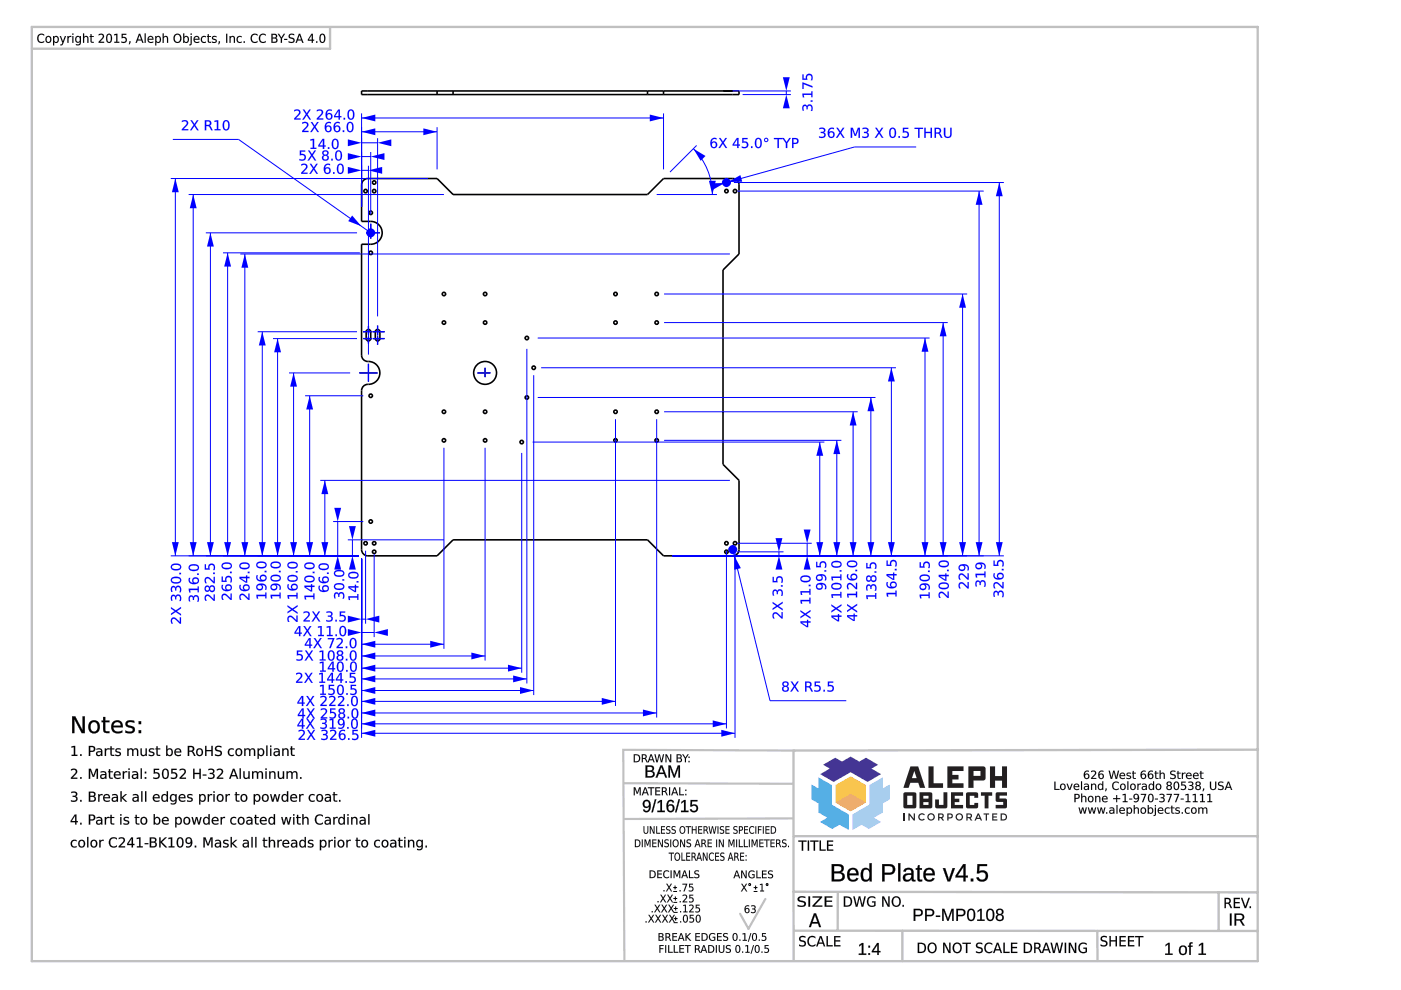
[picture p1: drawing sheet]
<svg xmlns="http://www.w3.org/2000/svg" width="297mm" height="210mm" viewBox="0 0 297 210" stroke-linecap="round" stroke-linejoin="round" font-family="sans-serif">
<g fill="none" stroke="#000" stroke-width=".34">
<path d="M76.7 19.3h80v.8h-80zM92.7 19.3v.8M96.1 19.3v.8M137.3 19.3v.8M140.7 19.3v.8M76.9 38.4l.7-.5h.4h14.7l3.4 3.3h41.2l3.4-3.3h14.7a1.33 1.33 0 0 1 1.3 1.3v14.7l-3.4 3.3v41.3l3.4 3.4v14.6a1.33 1.33 0 0 1-1.3 1.4h-14.7l-3.4-3.4h-41.2l-3.4 3.4h-14.7a1.33 1.33 0 0 1-1.3-1.4v-33.7a1.34 1.34 0 0 1 1.4-1.3 2.43 2.43 0 0 0 2.4-2.5 2.43 2.43 0 0 0-2.5-2.4 1.33 1.33 0 0 1-1.3-1.3v-23.5a3.8 3.8 0 0 0 3.8-.9 2.42 2.42 0 0 0 .3-2.6 2.42 2.42 0 0 0-2.2-1.4h-1.9v-7.7zM77.7 70.1a.49 .49 0 0 1 .5-.2 .49 .49 0 0 1 .4 .4v1.5a.49 .49 0 0 1-.5 .5 .49 .49 0 0 1-.5-.5zM79.6 70.1a.49 .49 0 0 1 .6-.2 .49 .49 0 0 1 .3 .4v1.5a.49 .49 0 0 1-.4 .5 .49 .49 0 0 1-.5-.5z"/>
<circle cx="79.3" cy="38.7" r=".36"/>
<circle cx="154" cy="38.7" r=".36"/>
<circle cx="77.5" cy="40.5" r=".36"/>
<circle cx="78.6" cy="53.6" r=".36"/>
<circle cx="78.6" cy="45.1" r=".36"/>
<circle cx="79.3" cy="40.5" r=".36"/>
<circle cx="154" cy="40.5" r=".36"/>
<circle cx="155.8" cy="40.5" r=".36"/>
<circle cx="94.1" cy="68.4" r=".36"/>
<circle cx="94.1" cy="62.3" r=".36"/>
<circle cx="102.9" cy="68.4" r=".36"/>
<circle cx="102.9" cy="62.3" r=".36"/>
<circle cx="102.9" cy="79.1" r="2.42"/>
<circle cx="111.7" cy="71.7" r=".36"/>
<circle cx="113.2" cy="78" r=".36"/>
<circle cx="130.5" cy="62.3" r=".36"/>
<circle cx="130.5" cy="68.4" r=".36"/>
<circle cx="139.2" cy="62.3" r=".36"/>
<circle cx="139.2" cy="68.4" r=".36"/>
<circle cx="78.6" cy="83.9" r=".36"/>
<circle cx="94.1" cy="93.4" r=".36"/>
<circle cx="94.1" cy="87.3" r=".36"/>
<circle cx="102.9" cy="93.4" r=".36"/>
<circle cx="102.9" cy="87.3" r=".36"/>
<circle cx="110.6" cy="93.7" r=".36"/>
<circle cx="111.7" cy="84.3" r=".36"/>
<circle cx="130.5" cy="87.3" r=".36"/>
<circle cx="130.5" cy="93.4" r=".36"/>
<circle cx="139.2" cy="87.3" r=".36"/>
<circle cx="139.2" cy="93.4" r=".36"/>
<circle cx="77.5" cy="115.2" r=".36"/>
<circle cx="78.6" cy="110.6" r=".36"/>
<circle cx="79.3" cy="115.2" r=".36"/>
<circle cx="79.3" cy="117" r=".36"/>
<circle cx="154" cy="115.2" r=".36"/>
<circle cx="154" cy="117" r=".36"/>
<circle cx="155.8" cy="115.2" r=".36"/>
</g>
<path d="M73.7 117.9h2.4M73.7 114.5h20.4M74.7 114.5v3.4" fill="none" stroke="#00f" stroke-width=".21"/>
<g fill="#00f">
<path d="M74 111.5h1.4l-.7 3z"/>
<path d="M74.7 117.9l.7 2.9h-1.4z"/>
<path d="M73.9 126.4h1.8v-.4h.3v1.2h-.3v-.5h-1.6l.1 .5h-.2zM74.1 124.6l1.1 .7v-.7zM73.9 124.3h1.3v-.3h.3v.3h.5v.3h-.5v.9h-.3l-1.3-.9zM75.6 123.2h.4v.3h-.4zM74.1 121.7v.1a.87 .87 0 0 0 1.3 .6 .43 .43 0 0 0 .4-.6 .43 .43 0 0 0-.6-.3zM73.9 121.6a1.27 1.27 0 0 1 2.1 .4 1.23 1.23 0 0 1-2.1 .2z"/>
<path d="M73.8 126.4h1.9v-.5h.3v1.3h-.3v-.5h-1.6l.1 .5h-.2zM73.9 126.4l.1 .8h.2l-.1-.5h1.7l-.1 .5h.3v-1.2h-.3l.1 .4zM74.1 124.6l1.1 .7v-.7zM74.1 124.6h1.2v.7zM73.8 124.3h1.4v-.3h.3v.3h.5v.3h-.5v.9h-.3l-1.4-.8zM73.9 124.3v.3l1.3 .9h.3v-.9h.5v-.3h-.5v-.3h-.3l.1 .3zM75.6 123.2h.4v.3h-.4zM75.6 123.2v.3h.4v-.3zM74.1 121.8a.57 .57 0 0 0 .2 .5 .57 .57 0 0 0 .6 .1h.3a.44 .44 0 0 0 .6-.4 .44 .44 0 0 0-.6-.5l-.8 .1zM74.1 121.7a1.17 1.17 0 0 1 1.7 .3 1.09 1.09 0 0 1-1.8 0zM73.9 121.5a1.29 1.29 0 0 1 2.1 .5 1.25 1.25 0 0 1-2.2 .2zM74 121.6a.78 .78 0 0 0 0 .9 .78 .78 0 0 0 .9 .2 .78 .78 0 0 0 1.1-.7 .78 .78 0 0 0-1.1-.8l-.6 .1z"/>
</g>
<path d="M70.6 117.9h5.5M70.6 110.6h6.4M71.6 110.6v7.3" fill="none" stroke="#00f" stroke-width=".21"/>
<g fill="#00f">
<path d="M70.9 107.7h1.4l-.7 2.9z"/>
<path d="M71.6 117.9l.7 2.9h-1.4z"/>
<path d="M71 125.8l.5-.2 .3 .4a.67 .67 0 0 1 1-.3 .67 .67 0 0 1 .2 .9l-.1 .3h-.3a.57 .57 0 0 0 .2-.7 .57 .57 0 0 0-.7-.3l-.2 .7h-.2v-.3a.35 .35 0 0 0-.3-.4 .35 .35 0 0 0-.4 .4l.1 .6h-.2l-.1-.6zM71.1 124.1v.1a.87 .87 0 0 0 1.3 .6 .43 .43 0 0 0 .4-.6 .43 .43 0 0 0-.6-.3zM70.9 124a1.27 1.27 0 0 1 2.1 .4 1.23 1.23 0 0 1-2.2 .2zM72.6 122.8h.4v.3h-.4zM71.1 121.3v.1a.87 .87 0 0 0 1.3 .6 .43 .43 0 0 0 .4-.6 .43 .43 0 0 0-.6-.3zM70.9 121.2a1.27 1.27 0 0 1 2.1 .4 1.23 1.23 0 0 1-2.2 .2z"/>
<path d="M70.9 125.8a.49 .49 0 0 1 .5-.2 .49 .49 0 0 1 .4 .4 .58 .58 0 0 1 .6-.5 .58 .58 0 0 1 .5 .4l.1 .2a.52 .52 0 0 1-.4 .8 .76 .76 0 0 0-.3-1.1l-.2 .2-.1 .6h-.3v-.3a.33 .33 0 0 0-.3-.4 .33 .33 0 0 0-.3 .4v.6a.57 .57 0 0 1-.2-1zM71 125.8l-.2 .8 .1 .3h.2a.61 .61 0 0 1 .4-1l.2 .2v.5h.2a.48 .48 0 0 1 .4-.8 .48 .48 0 0 1 .5 .7l-.2 .4h.3a.75 .75 0 0 0 0-1 .75 .75 0 0 0-1-.1l-.1 .2a.48 .48 0 0 0-.3-.4 .48 .48 0 0 0-.5 .2zM71.1 124.2a.57 .57 0 0 0 .2 .5 .57 .57 0 0 0 .6 .1h.3a.44 .44 0 0 0 .6-.4 .44 .44 0 0 0-.6-.5l-.8 .1zM71.1 124.1a1.17 1.17 0 0 1 1.7 .3 1.09 1.09 0 0 1-1.8 0zM70.9 123.9a1.29 1.29 0 0 1 2.1 .5 1.25 1.25 0 0 1-2.2 .2zM70.9 124a.78 .78 0 0 0 .1 .9 .78 .78 0 0 0 .9 .2 .78 .78 0 0 0 1.1-.7 .78 .78 0 0 0-1.1-.8l-.6 .1zM72.6 122.8h.4v.3h-.4zM72.6 122.8v.3h.4v-.3zM71.1 121.4a.57 .57 0 0 0 .2 .5 .57 .57 0 0 0 .6 .1h.3a.44 .44 0 0 0 .6-.4 .44 .44 0 0 0-.6-.5l-.8 .1zM71.1 121.3a1.17 1.17 0 0 1 1.7 .3 1.09 1.09 0 0 1-1.8 0zM70.9 121.2a1.29 1.29 0 0 1 2.1 .4 1.25 1.25 0 0 1-2.2 .2zM70.9 121.2a.78 .78 0 0 0 .1 .9 .78 .78 0 0 0 .9 .2 .78 .78 0 0 0 1.1-.7 .78 .78 0 0 0-1.1-.8l-.6 .1z"/>
</g>
<path d="M67.9 117.9h8.2M67.9 101.9h86.8M68.9 101.9v16" fill="none" stroke="#00f" stroke-width=".21"/>
<g fill="#00f">
<path d="M68.9 101.9l.7 2.9h-1.5z"/>
<path d="M68.1 114.9h1.5l-.7 3z"/>
<path d="M68.5 124.7a.5 .5 0 0 0 1 0 .5 .5 0 0 0-1 0zM67.6 124.2h.3a.67 .67 0 0 0 0 .7 .67 .67 0 0 0 .6 .3 .7 .7 0 0 1 .2-1 .7 .7 0 0 1 1 .3 .7 .7 0 0 1-.5 .9 1.12 1.12 0 0 1-1.7-.9zM68.5 122.9a.5 .5 0 0 0 1 0 .5 .5 0 0 0-1 0zM67.6 122.3h.3a.67 .67 0 0 0 0 .8 .67 .67 0 0 0 .6 .3 .7 .7 0 0 1 .2-1.1 .7 .7 0 0 1 1 .3 .7 .7 0 0 1-.5 1 1.12 1.12 0 0 1-1.7-.9zM69.3 121.4h.4v.3h-.4zM67.9 119.9l-.1 .1a.87 .87 0 0 0 1.3 .5 .43 .43 0 0 0 .4-.5 .43 .43 0 0 0-.6-.3zM67.7 119.7a1.27 1.27 0 0 1 2 .4 1.23 1.23 0 0 1-2.1 .3z"/>
<path d="M68.5 124.7a.46 .46 0 0 0 .9 0 .46 .46 0 0 0-.9 0zM68.5 124.8a.5 .5 0 0 1 1 0 .5 .5 0 0 1-1 0zM67.6 124.2h.3a.65 .65 0 0 0 0 .7 .65 .65 0 0 0 .6 .3 .64 .64 0 0 1 .1-1.1 .75 .75 0 0 1 1.1 .5 .75 .75 0 0 1-.7 .9 1.01 1.01 0 0 1-1.2-.2 1.01 1.01 0 0 1-.2-1.1zM67.6 124.2a.98 .98 0 0 0 .2 1.1 .98 .98 0 0 0 1.2 .2 .71 .71 0 0 0 .8-.8 .71 .71 0 0 0-.9-.6 .71 .71 0 0 0-.5 1l.2 .2a.68 .68 0 0 1-.7-.3 .68 .68 0 0 1 0-.8zM68.5 122.9a.46 .46 0 0 0 .9 0 .46 .46 0 0 0-.9 0zM68.5 122.9a.5 .5 0 0 1 1 0 .5 .5 0 0 1-1 0zM67.6 122.3h.3a.65 .65 0 0 0 0 .8 .65 .65 0 0 0 .6 .3 .64 .64 0 0 1 .1-1.1 .75 .75 0 0 1 1.1 .4 .75 .75 0 0 1-.7 1 1.01 1.01 0 0 1-1.2-.2 1.01 1.01 0 0 1-.2-1.2zM67.6 122.3a.98 .98 0 0 0 .2 1.2 .98 .98 0 0 0 1.2 .1 .71 .71 0 0 0 .8-.7 .71 .71 0 0 0-.9-.7 .71 .71 0 0 0-.5 1.1l.2 .1a.68 .68 0 0 1-.7-.3 .68 .68 0 0 1 0-.8zM69.3 121.4h.4v.3h-.4zM69.3 121.4v.3h.4v-.3zM67.8 120a.57 .57 0 0 0 .2 .5 .57 .57 0 0 0 .6 .1h.3a.44 .44 0 0 0 .6-.5 .44 .44 0 0 0-.6-.4l-.8 .1zM67.8 119.9a1.17 1.17 0 0 1 1.7 .2 1.09 1.09 0 0 1-1.8 0zM67.6 119.7a1.29 1.29 0 0 1 2.1 .4 1.25 1.25 0 0 1-2.2 .3zM67.7 119.8a.78 .78 0 0 0 .1 .9 .78 .78 0 0 0 .8 .2 .78 .78 0 0 0 1.1-.8 .78 .78 0 0 0-1.1-.7l-.6 .1z"/>
</g>
<path d="M64.7 83.9h12.3M65.7 83.9v34M64.7 117.9h11.4" fill="none" stroke="#00f" stroke-width=".21"/>
<g fill="#00f">
<path d="M65.7 83.9l.7 2.9h-1.5z"/>
<path d="M64.9 114.9h1.5l-.7 3z"/>
<path d="M64.6 126.3h1.8v-.5h.3v1.3h-.3v-.5h-1.6l.1 .5h-.2zM64.8 124.5l1.1 .7v-.7zM64.6 124.2h1.3v-.3h.3v.3h.5v.3h-.5v.9h-.3l-1.3-.9zM64.8 122.5v.1a.87 .87 0 0 0 1.3 .6 .43 .43 0 0 0 .4-.6 .43 .43 0 0 0-.6-.3zM64.6 122.4a1.27 1.27 0 0 1 2.1 .4 1.23 1.23 0 0 1-2.2 .2zM66.3 121.2h.4v.3h-.4zM64.8 119.7v.1a.87 .87 0 0 0 1.3 .6 .43 .43 0 0 0 .4-.6 .43 .43 0 0 0-.6-.3zM64.6 119.6a1.27 1.27 0 0 1 2.1 .4 1.23 1.23 0 0 1-2.2 .2z"/>
<path d="M64.5 126.3h1.9v-.5h.3v1.3h-.3v-.5h-1.6l.1 .5h-.3zM64.6 126.3l.1 .8h.2l-.1-.5h1.6v.5h.3v-1.3h-.3v.5zM64.8 124.4l1.1 .8v-.7zM64.8 124.4h1.1v.8zM64.5 124.2h1.4v-.4h.3v.4h.5v.3h-.5v.9h-.3l-1.4-.9zM64.6 124.2v.3l1.3 .9h.3v-1l.5 .1v-.3h-.5v-.3h-.3v.3zM64.8 122.6a.57 .57 0 0 0 .2 .5 .57 .57 0 0 0 .6 .1h.3a.44 .44 0 0 0 .6-.4 .44 .44 0 0 0-.6-.5l-.8 .1zM64.8 122.5a1.17 1.17 0 0 1 1.7 .3 1.09 1.09 0 0 1-1.8 0zM64.6 122.4a1.29 1.29 0 0 1 2.1 .4 1.25 1.25 0 0 1-2.2 .2zM64.6 122.4a.78 .78 0 0 0 .1 .9 .78 .78 0 0 0 .9 .2 .78 .78 0 0 0 1.1-.7 .78 .78 0 0 0-1.1-.8l-.6 .1zM66.3 121.2h.4v.3h-.4zM66.3 121.2v.3h.4v-.3zM64.8 119.8a.57 .57 0 0 0 .2 .5 .57 .57 0 0 0 .6 .1h.3a.44 .44 0 0 0 .6-.4 .44 .44 0 0 0-.6-.4h-.8zM64.8 119.7a1.17 1.17 0 0 1 1.7 .3 1.09 1.09 0 0 1-1.8 0zM64.6 119.6a1.29 1.29 0 0 1 2.1 .4 1.25 1.25 0 0 1-2.2 .2zM64.6 119.6a.78 .78 0 0 0 .1 .9 .78 .78 0 0 0 .9 .2 .78 .78 0 0 0 1.1-.7 .78 .78 0 0 0-1.1-.7h-.6z"/>
</g>
<g fill="#000">
<path d="M78.6 49.4v1.2zM78.6 49.4h1.9zM78.6 47.4v2zM77.6 49.4h1zM78.1 77.1v2zM78.1 79.1h2zM78.1 79.1v1.8zM76.2 79.1h1.9zM78.1 71.8v1zM78.1 71.8h.8zM78.1 71.4v.4zM77 71.8h1.1z"/>
<path d="M78.1 69.1v1.2zM78.1 70.3h.7zM78.1 70.3v.6zM77 70.3h1.1zM80.1 69v1.3zM80.1 70.3h1.5zM80.1 70.3v.8zM79 70.3h1.1zM80.1 71.8v1.3zM80.1 71.8h1.4zM80.1 71.3v.5zM79.1 71.8h1z"/>
</g>
<path d="M77.6 49.4h2.9M78.6 47.4v3.2M76.2 79.1h3.9M77 70.3h1.8M77 71.8h1.9M78.1 69.1v1.8M78.1 71.4v1.4M78.1 77.1v3.8M79 70.3h2.6M79.1 71.8h2.4M80.1 69v2.1M80.1 71.3v1.8" fill="none" stroke="#00f" stroke-width=".29"/>
<path d="M61.3 79.1h12.9M62.2 79.1v38.8M61.3 117.9h14.8" fill="none" stroke="#00f" stroke-width=".21"/>
<g fill="#00f">
<path d="M62.2 79.1l.8 2.9h-1.5z"/>
<path d="M61.5 114.9h1.5l-.8 3z"/>
<path d="M61.1 130.7a.9 .9 0 0 1 1.3 .4l.4 .4v-1h.3v1.4h-.3l-.6-.6a.53 .53 0 0 0-.6-.5 .53 .53 0 0 0-.4 .6l.2 .4h-.3l-.1-.3zM61 128.4l1 .6 1.1-.7v.3l-.9 .6 .9 .6v.3l-1.1-.7-1 .6v-.3l.8-.5-.8-.5zM61 126.2h1.8v-.5h.3v1.2h-.3v-.5h-1.6l.1 .6h-.2zM61.9 124.4a.5 .5 0 0 0 1 0 .5 .5 0 0 0-1 0zM61 123.9h.3a.67 .67 0 0 0 0 .7 .67 .67 0 0 0 .6 .3 .7 .7 0 0 1 .2-1 .7 .7 0 0 1 1 .3 .7 .7 0 0 1-.5 .9 1.12 1.12 0 0 1-1.7-.9zM61.3 122.4l-.1 .1a.87 .87 0 0 0 1.3 .5 .43 .43 0 0 0 .4-.5 .43 .43 0 0 0-.6-.3zM61.1 122.2a1.27 1.27 0 0 1 2 .4 1.23 1.23 0 0 1-2.1 .2zM62.7 121.1h.4v.3h-.4zM61.3 119.6l-.1 .1a.87 .87 0 0 0 1.3 .5 .43 .43 0 0 0 .4-.5 .43 .43 0 0 0-.6-.3zM61.1 119.4a1.27 1.27 0 0 1 2 .4 1.23 1.23 0 0 1-2.1 .3z"/>
<path d="M61.1 130.7a1.12 1.12 0 0 1 1.5 .6l.2 .2v-1h.3v1.4a.57 .57 0 0 1-.7-.5l-.2-.1a.51 .51 0 0 0-.5-.5 .51 .51 0 0 0-.5 .6l.2 .5a.6 .6 0 0 1-.5-.4 .6 .6 0 0 1 .1-.6zM61.1 130.7l-.1 .8 .1 .3h.3a.53 .53 0 0 1-.2-.8 .53 .53 0 0 1 .8 .1l.8 .8h.3v-1.4h-.3l.1 1.1-1.1-1h-.4zM61 128.3l1 .7 1.1-.7v.3l-.9 .6 .9 .6v.4l-1.1-.8-1 .7v-.4l.8-.5-.8-.5zM61 128.4v.3l.8 .5-.8 .5v.3l1-.6 1.1 .7v-.3l-.9-.6 .9-.6v-.3l-1.1 .8zM61 126.1l1.8 .1v-.5h.3v1.2h-.3v-.5h-1.6l.1 .6h-.2zM61 126.2l.1 .8h.2l-.1-.6h1.7l-.1 .5h.3v-1.2h-.3l.1 .5zM61.9 124.4a.46 .46 0 0 0 .9 0 .46 .46 0 0 0-.9 0zM61.9 124.5a.5 .5 0 0 1 1 0 .5 .5 0 0 1-1 0zM61 123.9h.3a.65 .65 0 0 0 0 .7 .65 .65 0 0 0 .6 .3 .64 .64 0 0 1 .1-1.1 .75 .75 0 0 1 1.1 .5 .75 .75 0 0 1-.7 .9 1.01 1.01 0 0 1-1.2-.2 1.01 1.01 0 0 1-.2-1.1zM61 123.9a.98 .98 0 0 0 .2 1.1 .98 .98 0 0 0 1.2 .2 .71 .71 0 0 0 .8-.8 .71 .71 0 0 0-.9-.6 .71 .71 0 0 0-.5 1l.2 .1a.68 .68 0 0 1-.7-.2 .68 .68 0 0 1 0-.8zM61.2 122.4a.57 .57 0 0 0 .2 .6 .57 .57 0 0 0 .6 .1l.3-.1a.44 .44 0 0 0 .6-.4 .44 .44 0 0 0-.6-.4h-.8zM61.2 122.4a1.17 1.17 0 0 1 1.7 .2 1.09 1.09 0 0 1-1.8 0zM61 122.2a1.29 1.29 0 0 1 2.1 .4 1.25 1.25 0 0 1-2.2 .3zM61.1 122.2a.78 .78 0 0 0 0 .9 .78 .78 0 0 0 .9 .2 .78 .78 0 0 0 1.1-.7 .78 .78 0 0 0-1.1-.7l-.6 .1zM62.7 121.1h.4v.3h-.4zM62.7 121.1v.3h.4v-.3zM61.2 119.6a.57 .57 0 0 0 .2 .6 .57 .57 0 0 0 .6 .1h.3a.44 .44 0 0 0 .6-.5 .44 .44 0 0 0-.6-.4l-.8 .1zM61.2 119.6a1.17 1.17 0 0 1 1.7 .2 1.09 1.09 0 0 1-1.8 0zM61 119.4a1.29 1.29 0 0 1 2.1 .4 1.25 1.25 0 0 1-2.2 .3zM61.1 119.4a.78 .78 0 0 0 0 .9 .78 .78 0 0 0 .9 .3 .78 .78 0 0 0 1.1-.8 .78 .78 0 0 0-1.1-.7l-.6 .1z"/>
</g>
<path d="M57.9 71.8h17.8M58.9 71.8v46.1M57.9 117.9h18.2" fill="none" stroke="#00f" stroke-width=".21"/>
<g fill="#00f">
<path d="M58.9 71.8l.7 2.9h-1.5z"/>
<path d="M58.1 114.9h1.5l-.7 3z"/>
<path d="M57.4 126.1h1.9v-.5h.2v1.3h-.2v-.5h-1.7l.1 .5h-.2zM57.5 124.1a1.14 1.14 0 0 1 1.3-.4 1.14 1.14 0 0 1 .7 1.2l-.3 .1a.67 .67 0 0 0 0-.7 .67 .67 0 0 0-.7-.3 .71 .71 0 0 1 0 1 .71 .71 0 0 1-.9 0 .71 .71 0 0 1-.1-.9zM57.6 124.5a.5 .5 0 0 0 1 0 .5 .5 0 0 0-1 0zM57.7 122.3l-.1 .1a.87 .87 0 0 0 1.3 .6 .43 .43 0 0 0 .4-.6 .43 .43 0 0 0-.6-.3zM57.5 122.2a1.27 1.27 0 0 1 2 .4 1.23 1.23 0 0 1-2.1 .2zM59.1 121h.4v.3h-.4zM57.7 119.5l-.1 .1a.87 .87 0 0 0 1.3 .6 .43 .43 0 0 0 .4-.6 .43 .43 0 0 0-.6-.2zM57.5 119.4a1.27 1.27 0 0 1 2 .4 1.23 1.23 0 0 1-2.1 .2z"/>
<path d="M57.4 126.1h1.9l-.1-.5h.3v1.3h-.3l.1-.5h-1.6l.1 .5h-.3zM57.4 126.1l.1 .8h.2l-.1-.5h1.7v.5h.2v-1.3h-.2v.5zM57.5 124.1a1.15 1.15 0 0 1 1.3-.4 1.15 1.15 0 0 1 .7 1.2v.2l-.3-.1a.65 .65 0 0 0 0-.7 .65 .65 0 0 0-.7-.3 .72 .72 0 0 1 .1 1 .72 .72 0 0 1-1 0 .72 .72 0 0 1-.1-.9zM57.5 124.1a.69 .69 0 0 0 .1 .9 .69 .69 0 0 0 .9 0 .69 .69 0 0 0 0-1 .68 .68 0 0 1 .7 .3 .68 .68 0 0 1 0 .7h.2a.98 .98 0 0 0-.2-1.1 .98 .98 0 0 0-1.1-.1zM57.6 124.5a.46 .46 0 0 0 .9 0 .46 .46 0 0 0-.9 0zM57.6 124.4a.5 .5 0 0 1 1 0 .5 .5 0 0 1-1 0zM57.6 122.4a.57 .57 0 0 0 .3 .5 .57 .57 0 0 0 .5 .1h.3a.44 .44 0 0 0 .6-.4 .44 .44 0 0 0-.6-.4h-.7zM57.7 122.3a1.17 1.17 0 0 1 1.6 .3 1.09 1.09 0 0 1-1.7 0zM57.5 122.2a1.29 1.29 0 0 1 2.1 .4 1.25 1.25 0 0 1-2.2 .2zM57.5 122.2a.78 .78 0 0 0 .1 .9 .78 .78 0 0 0 .8 .2 .78 .78 0 0 0 1.1-.7 .78 .78 0 0 0-1.1-.7h-.6zM59.1 121h.4v.3h-.4zM59.1 121v.3h.4v-.3zM57.6 119.6a.57 .57 0 0 0 .3 .6 .57 .57 0 0 0 .5 0h.3a.44 .44 0 0 0 .6-.4 .44 .44 0 0 0-.6-.4h-.7zM57.7 119.5a1.17 1.17 0 0 1 1.6 .3 1.09 1.09 0 0 1-1.7 0zM57.5 119.4a1.29 1.29 0 0 1 2.1 .4 1.25 1.25 0 0 1-2.2 .2zM57.5 119.4a.78 .78 0 0 0 .1 .9 .78 .78 0 0 0 .8 .2 .78 .78 0 0 0 1.1-.7 .78 .78 0 0 0-1.1-.7h-.6z"/>
</g>
<path d="M54.6 70.3h21.1M55.6 70.3v47.6M54.6 117.9h21.5" fill="none" stroke="#00f" stroke-width=".21"/>
<g fill="#00f">
<path d="M55.6 70.3l.7 2.9h-1.4z"/>
<path d="M54.9 114.9h1.4l-.7 3z"/>
<path d="M54.4 126.1h1.8v-.5h.3v1.3h-.3v-.5h-1.6l.1 .5h-.2zM54.5 124.1a1.14 1.14 0 0 1 1.3-.4 1.14 1.14 0 0 1 .7 1.2l-.3 .1a.67 .67 0 0 0 0-.7 .67 .67 0 0 0-.7-.3 .71 .71 0 0 1 0 1 .71 .71 0 0 1-1 0 .71 .71 0 0 1 0-.9zM54.6 124.5a.47 .47 0 0 0 .9 0 .47 .47 0 0 0-.9 0zM55.3 122.5a.5 .5 0 0 0 1 0 .5 .5 0 0 0-1 0zM54.4 122h.3a.67 .67 0 0 0 0 .7 .67 .67 0 0 0 .6 .3 .7 .7 0 0 1 .2-1 .7 .7 0 0 1 1 .2 .7 .7 0 0 1-.5 1 1.12 1.12 0 0 1-1.7-.9zM56.1 121h.4v.3h-.4zM54.7 119.5l-.1 .1a.87 .87 0 0 0 1.3 .6 .43 .43 0 0 0 .4-.6 .43 .43 0 0 0-.6-.2zM54.5 119.4a1.27 1.27 0 0 1 2 .4 1.23 1.23 0 0 1-2.1 .2z"/>
<path d="M54.3 126.1h1.9v-.5h.3v1.3h-.3v-.5h-1.6l.1 .5h-.2zM54.4 126.1l.1 .8h.2l-.1-.5h1.7l-.1 .5h.3v-1.3h-.3l.1 .5zM54.4 124.1a1.15 1.15 0 0 1 1.4-.4 1.15 1.15 0 0 1 .7 1.2v.2l-.3-.1a.65 .65 0 0 0 0-.7 .65 .65 0 0 0-.7-.3 .72 .72 0 0 1 0 1 .72 .72 0 0 1-1 0 .72 .72 0 0 1-.1-.9zM54.5 124.1a.69 .69 0 0 0 .1 .9 .69 .69 0 0 0 .9 0 .69 .69 0 0 0 0-1 .68 .68 0 0 1 .7 .3 .68 .68 0 0 1 0 .7h.2a.98 .98 0 0 0-.2-1.1 .98 .98 0 0 0-1.1-.1zM54.6 124.5a.46 .46 0 0 0 .9 0 .46 .46 0 0 0-.9 0zM54.6 124.4a.5 .5 0 0 1 1 0 .5 .5 0 0 1-1 0zM55.3 122.5a.46 .46 0 0 0 .9 0 .46 .46 0 0 0-.9 0zM55.3 122.6a.5 .5 0 0 1 1 0 .5 .5 0 0 1-1 0zM54.4 122h.3a.65 .65 0 0 0 0 .7 .65 .65 0 0 0 .6 .3 .64 .64 0 0 1 .1-1.1 .75 .75 0 0 1 1.1 .5 .75 .75 0 0 1-.7 .9 1.01 1.01 0 0 1-1.2-.2 1.01 1.01 0 0 1-.2-1.1zM54.4 122a.98 .98 0 0 0 .2 1.1 .98 .98 0 0 0 1.2 .2 .71 .71 0 0 0 .8-.8 .71 .71 0 0 0-.9-.6 .71 .71 0 0 0-.5 1l.2 .1a.68 .68 0 0 1-.7-.2 .68 .68 0 0 1 0-.8zM56.1 121h.4v.3h-.4zM56.1 121v.3h.4v-.3zM54.6 119.6a.57 .57 0 0 0 .2 .6 .57 .57 0 0 0 .6 0h.3a.44 .44 0 0 0 .6-.4 .44 .44 0 0 0-.6-.4h-.8zM54.6 119.5a1.17 1.17 0 0 1 1.7 .3 1.09 1.09 0 0 1-1.8 0zM54.4 119.4a1.29 1.29 0 0 1 2.1 .4 1.25 1.25 0 0 1-2.2 .2zM54.5 119.4a.78 .78 0 0 0 0 .9 .78 .78 0 0 0 .9 .2 .78 .78 0 0 0 1.1-.7 .78 .78 0 0 0-1.1-.7h-.6z"/>
</g>
<path d="M50.9 53.9h103.8M51.9 53.9v64M50.9 117.9h25.2" fill="none" stroke="#00f" stroke-width=".21"/>
<g fill="#00f">
<path d="M51.9 53.9l.7 2.9h-1.4z"/>
<path d="M51.2 114.9h1.4l-.7 3z"/>
<path d="M50.9 126.1a.9 .9 0 0 1 1.4 .4l.4 .4v-1h.2v1.3h-.2l-.7-.6a.53 .53 0 0 0-.5-.4 .53 .53 0 0 0-.5 .5l.2 .5h-.3l-.1-.3zM51.7 124.6a.5 .5 0 0 0 1 0 .5 .5 0 0 0-1 0zM50.8 124h.3a.67 .67 0 0 0 0 .8 .67 .67 0 0 0 .7 .3 .7 .7 0 0 1 .1-1.1 .7 .7 0 0 1 1 .3 .7 .7 0 0 1-.5 1 1.12 1.12 0 0 1-1.7-.9zM51 122.6l1.2 .7v-.7zM50.8 122.3h1.4v-.3h.2v.3h.5v.3h-.5v.9h-.3l-1.3-.8zM52.5 121.2h.4v.3h-.4zM51.1 119.7l-.1 .1a.87 .87 0 0 0 1.3 .6 .43 .43 0 0 0 .4-.6 .43 .43 0 0 0-.6-.3zM50.9 119.6a1.27 1.27 0 0 1 2 .4 1.23 1.23 0 0 1-2.1 .2z"/>
<path d="M50.9 126.1a1.12 1.12 0 0 1 1.6 .5l.2 .3-.1-1.1h.3v1.4a.57 .57 0 0 1-.7-.4l-.2-.2a.51 .51 0 0 0-.5-.4 .51 .51 0 0 0-.5 .5l.2 .5a.6 .6 0 0 1-.5-.4 .6 .6 0 0 1 .1-.6zM50.9 126.1l-.1 .8 .1 .3h.3a.53 .53 0 0 1-.2-.8 .53 .53 0 0 1 .8 0l.9 .8h.2v-1.3h-.2v1l-1.1-1h-.4zM51.7 124.6a.5 .5 0 0 0 1 0 .5 .5 0 0 0-1 0zM51.7 124.6a.5 .5 0 0 1 1 0 .5 .5 0 0 1-1 0zM50.8 124h.3a.65 .65 0 0 0 0 .8 .65 .65 0 0 0 .7 .2v.1a.64 .64 0 0 1-.1-1 .75 .75 0 0 1 1.2 .2 .75 .75 0 0 1-.7 1 1.01 1.01 0 0 1-1.2-.1 1.01 1.01 0 0 1-.2-1.2zM50.8 124a.98 .98 0 0 0 .2 1.1 .98 .98 0 0 0 1.2 .2 .71 .71 0 0 0 .8-.7 .71 .71 0 0 0-.9-.7 .71 .71 0 0 0-.4 1.1l.1 .1a.68 .68 0 0 1-.7-.3 .68 .68 0 0 1 0-.8zM51 122.6l1.2 .7v-.7zM51 122.6h1.2v.7zM50.8 122.3h1.4l-.1-.3h.3v.3h.5v.3h-.5v1h-.3l-1.3-.9zM50.8 122.3v.4l1.3 .8h.3v-.9h.5v-.3h-.5v-.3h-.2v.3zM52.5 121.2h.4v.3h-.4zM52.5 121.2v.3h.4v-.3zM51 119.8a.57 .57 0 0 0 .2 .5 .57 .57 0 0 0 .6 .1h.3a.44 .44 0 0 0 .6-.4 .44 .44 0 0 0-.6-.4h-.7zM51.1 119.7a1.17 1.17 0 0 1 1.6 .3 1.09 1.09 0 0 1-1.7 0zM50.9 119.6a1.29 1.29 0 0 1 2.1 .4 1.25 1.25 0 0 1-2.2 .2zM50.9 119.6a.78 .78 0 0 0 .1 .9 .78 .78 0 0 0 .8 .2 .78 .78 0 0 0 1.1-.7 .78 .78 0 0 0-1.1-.7h-.6z"/>
</g>
<path d="M47.3 53.6h29M48.3 53.6v64.3M47.3 117.9h28.8" fill="none" stroke="#00f" stroke-width=".21"/>
<g fill="#00f">
<path d="M48.3 53.6l.7 2.9h-1.5z"/>
<path d="M47.5 114.9h1.5l-.7 3z"/>
<path d="M47.1 126.1a.9 .9 0 0 1 1.4 .4l.4 .4v-1h.2v1.3h-.2l-.6-.6a.53 .53 0 0 0-.6-.4 .53 .53 0 0 0-.5 .5l.2 .5h-.3l-.1-.3zM48 124.6a.47 .47 0 0 0 .9 0 .47 .47 0 0 0-.9 0zM47.1 124h.2a.67 .67 0 0 0 0 .8 .67 .67 0 0 0 .7 .3 .7 .7 0 0 1 .1-1.1 .7 .7 0 0 1 1 .3 .7 .7 0 0 1-.4 1 1.12 1.12 0 0 1-1.7-.9zM47 122.2h.2v.9h.6a.78 .78 0 0 1 .8-1 .78 .78 0 0 1 .5 1.2v.2h-.3a.56 .56 0 0 0 0-.9 .56 .56 0 0 0-.8 .1l.1 .7h-1.1zM48.8 121.2h.3v.3h-.3zM47.3 119.7l-.1 .1a.87 .87 0 0 0 1.4 .6 .43 .43 0 0 0 .3-.6 .43 .43 0 0 0-.6-.3zM47.1 119.6a1.27 1.27 0 0 1 2.1 .4 1.23 1.23 0 0 1-2.2 .2z"/>
<path d="M47.1 126.1a1.12 1.12 0 0 1 1.6 .5l.2 .3v-1.1h.2v1.4a.57 .57 0 0 1-.7-.4l-.1-.2a.51 .51 0 0 0-.6-.4 .51 .51 0 0 0-.5 .5l.2 .5a.6 .6 0 0 1-.5-.4 .6 .6 0 0 1 .1-.6zM47.1 126.1l-.1 .8 .1 .3h.3a.53 .53 0 0 1-.2-.8 .53 .53 0 0 1 .9 0l.8 .8h.2v-1.3h-.2v1l-1.1-1h-.4zM48 124.6a.46 .46 0 0 0 .9 0 .46 .46 0 0 0-.9 0zM47.9 124.6a.5 .5 0 0 1 1 0 .5 .5 0 0 1-1 0zM47 124h.3a.65 .65 0 0 0 0 .8 .65 .65 0 0 0 .7 .2v.1a.64 .64 0 0 1 .1-1.1 .75 .75 0 0 1 1.1 .4 .75 .75 0 0 1-.8 .9 1.01 1.01 0 0 1-1.2-.1 1.01 1.01 0 0 1-.2-1.2zM47.1 124a.98 .98 0 0 0 .2 1.1 .98 .98 0 0 0 1.1 .2 .71 .71 0 0 0 .8-.7 .71 .71 0 0 0-.9-.7 .71 .71 0 0 0-.4 1.1l.1 .1a.68 .68 0 0 1-.7-.3 .68 .68 0 0 1 0-.8zM47 122.2h.3l-.1 .9h.6a.77 .77 0 0 1 .7-1.1 .77 .77 0 0 1 .7 1.2l-.1 .3h-.3a.55 .55 0 0 0 0-.8 .55 .55 0 0 0-.8 0l.1 .7h-1.1zM47 122.2v1.2h1.1a.58 .58 0 0 1-.1-.8 .58 .58 0 0 1 .8-.1 .58 .58 0 0 1 .1 .8l-.1 .2h.3a.81 .81 0 0 0-.1-1.1 .81 .81 0 0 0-1.1-.1l-.1 .3v.5h-.6v-.9zM48.8 121.2h.3v.3h-.3zM48.8 121.2v.3h.3v-.3zM47.3 119.8a.57 .57 0 0 0 .2 .5 .57 .57 0 0 0 .6 .1h.2a.44 .44 0 0 0 .6-.4 .44 .44 0 0 0-.6-.4h-.7zM47.3 119.7a1.17 1.17 0 0 1 1.7 .3 1.09 1.09 0 0 1-1.8 0zM47.1 119.6a1.29 1.29 0 0 1 2.1 .4 1.25 1.25 0 0 1-2.2 .2zM47.1 119.6a.78 .78 0 0 0 .1 .9 .78 .78 0 0 0 .9 .2 .78 .78 0 0 0 1.1-.7 .78 .78 0 0 0-1.1-.7h-.6z"/>
</g>
<path d="M43.6 49.4h32.1M44.6 49.4v68.5M43.6 117.9h32.5" fill="none" stroke="#00f" stroke-width=".21"/>
<g fill="#00f">
<path d="M44.6 49.4l.7 2.9h-1.4z"/>
<path d="M43.9 114.9h1.4l-.7 3z"/>
<path d="M43.6 126.3a.9 .9 0 0 1 1.3 .4l.4 .3v-1h.2v1.4h-.2l-.6-.6a.53 .53 0 0 0-.6-.4 .53 .53 0 0 0-.5 .5l.2 .5h-.3l-.1-.3zM44.5 124.8a.45 .45 0 0 0 .9 0 .45 .45 0 0 0-.9 0zM43.5 124.3l.6-.1 .3 .3a.66 .66 0 0 1 1-.3 .66 .66 0 0 1 .1 1 .59 .59 0 0 1-.6 .3 .59 .59 0 0 1-.5-.4 .59 .59 0 0 1-.9 .3 .59 .59 0 0 1 0-.9zM43.6 124.8a.38 .38 0 0 0 .7 0 .38 .38 0 0 0-.7 0zM43.6 122.5a.9 .9 0 0 1 1.3 .4l.4 .4v-1h.2v1.4h-.2l-.6-.6a.53 .53 0 0 0-.6-.5 .53 .53 0 0 0-.5 .6l.2 .5h-.3l-.1-.4zM45.2 121.4h.3v.3h-.3zM43.4 119.6h.3v.9h.5a.78 .78 0 0 1 .8-1 .78 .78 0 0 1 .5 1.2v.2h-.3a.56 .56 0 0 0 .1-.9 .56 .56 0 0 0-.9 .1l.1 .7h-1.1z"/>
<path d="M43.5 126.2a1.12 1.12 0 0 1 1.6 .6l.2 .2v-1h.3v1.4a.57 .57 0 0 1-.8-.4l-.1-.2a.51 .51 0 0 0-.6-.4 .51 .51 0 0 0-.4 .5l.1 .5a.6 .6 0 0 1-.5-.4 .6 .6 0 0 1 .1-.6zM43.6 126.3l-.2 .7 .1 .4h.3a.53 .53 0 0 1-.1-.8 .53 .53 0 0 1 .8 0l.8 .8h.2v-1.4h-.2v1.1l-1.1-1h-.4zM44.6 124.8a.42 .42 0 0 0 .8 0 .42 .42 0 0 0-.8 0zM44.5 124.8a.45 .45 0 0 1 .9 0 .45 .45 0 0 1-.9 0zM43.5 124.3a.5 .5 0 0 1 .5-.2 .5 .5 0 0 1 .4 .4 .58 .58 0 0 1 .5-.4 .58 .58 0 0 1 .6 .3 .67 .67 0 0 1-.1 1 .67 .67 0 0 1-1-.3 .52 .52 0 0 1-.5 .4 .52 .52 0 0 1-.5-.5zM43.5 124.3a.61 .61 0 0 0-.1 .9 .61 .61 0 0 0 .9 .1l.1-.3a.64 .64 0 0 0 1 .4 .64 .64 0 0 0 .1-1 .57 .57 0 0 0-.6-.3 .57 .57 0 0 0-.5 .5 .49 .49 0 0 0-.3-.4 .49 .49 0 0 0-.6 .1zM43.6 124.8a.37 .37 0 0 0 .7 0 .37 .37 0 0 0-.7 0zM43.6 124.8a.4 .4 0 0 1 .8 0 .4 .4 0 0 1-.8 0zM43.5 122.5a1.12 1.12 0 0 1 1.6 .6l.2 .2v-1h.3v1.4a.57 .57 0 0 1-.8-.5l-.1-.1a.51 .51 0 0 0-.6-.5 .51 .51 0 0 0-.4 .6l.1 .5a.6 .6 0 0 1-.5-.4 .6 .6 0 0 1 .1-.6zM43.6 122.5l-.2 .8 .1 .4h.3a.53 .53 0 0 1-.1-.9 .53 .53 0 0 1 .8 .1l.8 .8h.2v-1.4h-.2v1.1l-1.1-1h-.4zM45.2 121.4h.4v.3h-.4zM45.2 121.4v.3h.3v-.3zM43.4 119.6h.3v.9h.5a.77 .77 0 0 1 .7-1.1 .77 .77 0 0 1 .7 1.2l-.1 .3h-.3a.55 .55 0 0 0 .1-.9 .55 .55 0 0 0-.9 .1l.1 .7h-1.1zM43.4 119.6v1.2h1.1a.58 .58 0 0 1-.1-.8 .58 .58 0 0 1 .9-.1 .58 .58 0 0 1 0 .8l-.1 .2h.3a.81 .81 0 0 0-.1-1.1 .81 .81 0 0 0-1.1-.1l-.1 .3v.5h-.5v-.9z"/>
</g>
<path d="M40 41.2h54.1M41 41.2v76.7M40 117.9h36.1" fill="none" stroke="#00f" stroke-width=".21"/>
<g fill="#00f">
<path d="M41 41.2l.7 3h-1.5z"/>
<path d="M40.2 114.9h1.5l-.7 3z"/>
<path d="M40.1 126.4l.6-.2 .3 .4a.67 .67 0 0 1 1-.3 .67 .67 0 0 1 .2 1l-.1 .3h-.3a.57 .57 0 0 0 .2-.8 .57 .57 0 0 0-.8-.2l-.1 .6h-.2v-.3a.35 .35 0 0 0-.3-.4 .35 .35 0 0 0-.4 .5l.1 .5h-.2l-.1-.6zM40 124.8h1.9v-.5h.2v1.3h-.2v-.5h-1.6l.1 .5h-.3zM41 123.1a.47 .47 0 0 0 .9 0 .47 .47 0 0 0-.9 0zM40.1 122.5h.2a.67 .67 0 0 0 0 .8 .67 .67 0 0 0 .7 .3 .7 .7 0 0 1 .1-1.1 .7 .7 0 0 1 1.1 .3 .7 .7 0 0 1-.5 1 1.12 1.12 0 0 1-1.7-.9zM41.8 121.6h.3v.3h-.3zM40.3 120.1l-.1 .1a.87 .87 0 0 0 1.4 .5 .43 .43 0 0 0 .3-.5 .43 .43 0 0 0-.5-.3zM40.1 119.9a1.27 1.27 0 0 1 2.1 .5 1.23 1.23 0 0 1-2.2 .2z"/>
<path d="M40.1 126.4a.49 .49 0 0 1 .5-.2 .49 .49 0 0 1 .4 .4 .58 .58 0 0 1 .5-.5 .58 .58 0 0 1 .6 .4l.1 .3a.52 .52 0 0 1-.4 .8 .76 .76 0 0 0-.3-1.1l-.2 .1-.2 .6h-.2v-.3a.33 .33 0 0 0-.3-.4 .33 .33 0 0 0-.4 .5l.1 .5a.57 .57 0 0 1-.3-1zM40.1 126.4l-.1 .8 .1 .3h.2a.61 .61 0 0 1 .4-1l.2 .3v.4h.2a.48 .48 0 0 1 .4-.8 .48 .48 0 0 1 .5 .8l-.2 .4h.3a.75 .75 0 0 0 0-1 .75 .75 0 0 0-1-.2l-.1 .3a.48 .48 0 0 0-.3-.4 .48 .48 0 0 0-.6 .1zM40 124.8h1.9v-.5h.3v1.3h-.3v-.5h-1.6l.1 .5h-.3zM40 124.8l.1 .8h.3l-.1-.5h1.6v.5h.2v-1.3h-.2v.5zM41 123.1a.46 .46 0 0 0 .9 0 .46 .46 0 0 0-.9 0zM41 123.1a.49 .49 0 0 1 .9 0 .49 .49 0 0 1-.9 0zM40.1 122.5h.2a.65 .65 0 0 0 0 .8 .65 .65 0 0 0 .7 .3 .64 .64 0 0 1 .1-1.1 .75 .75 0 0 1 1.1 .4 .75 .75 0 0 1-.8 1 1.01 1.01 0 0 1-1.1-.2 1.01 1.01 0 0 1-.2-1.2zM40.1 122.5a.98 .98 0 0 0 .2 1.2 .98 .98 0 0 0 1.1 .1 .71 .71 0 0 0 .8-.7 .71 .71 0 0 0-.9-.7 .71 .71 0 0 0-.4 1.1l.2 .1a.68 .68 0 0 1-.8-.3 .68 .68 0 0 1 0-.8zM41.8 121.6h.4v.3h-.4zM41.8 121.6v.3h.3v-.3zM40.3 120.2a.57 .57 0 0 0 .2 .5 .57 .57 0 0 0 .6 .1h.3a.44 .44 0 0 0 .5-.5 .44 .44 0 0 0-.5-.4l-.8 .1zM40.3 120.1a1.17 1.17 0 0 1 1.7 .3 1.09 1.09 0 0 1-1.8 0zM40.1 119.9a1.29 1.29 0 0 1 2.1 .5 1.25 1.25 0 0 1-2.2 .2zM40.1 120a.78 .78 0 0 0 .1 .9 .78 .78 0 0 0 .9 .2 .78 .78 0 0 0 1.1-.8 .78 .78 0 0 0-1.1-.7l-.6 .1z"/>
</g>
<path d="M36.2 37.9h54.5M37.2 37.9v80M36.2 117.9h39.9" fill="none" stroke="#00f" stroke-width=".21"/>
<g fill="#00f">
<path d="M37.2 37.9l.7 2.9h-1.5z"/>
<path d="M36.4 114.9h1.5l-.7 3z"/>
<path d="M36.4 131.1a.9 .9 0 0 1 1.3 .4l.4 .4v-1h.3v1.3h-.3l-.6-.6a.53 .53 0 0 0-.6-.4 .53 .53 0 0 0-.4 .6l.1 .4h-.2l-.1-.3zM36.3 128.7l1 .7 1.1-.7v.3l-.9 .6 .9 .6v.3l-1.2-.8-.9 .7v-.3l.7-.5-.7-.6zM36.4 126.3l.5-.2 .3 .4a.67 .67 0 0 1 1-.3 .67 .67 0 0 1 .2 .9l-.1 .3h-.3a.57 .57 0 0 0 .2-.7 .57 .57 0 0 0-.7-.2l-.1 .6h-.3v-.3a.35 .35 0 0 0-.3-.4 .35 .35 0 0 0-.3 .4l.1 .6h-.3l-.1-.6zM36.4 124.4l.5-.2 .3 .4a.67 .67 0 0 1 1-.3 .67 .67 0 0 1 .2 1l-.1 .3h-.3a.57 .57 0 0 0 .2-.8 .57 .57 0 0 0-.7-.2l-.1 .6h-.3v-.3a.35 .35 0 0 0-.3-.4 .35 .35 0 0 0-.3 .5l.1 .5h-.3l-.1-.6zM36.5 122.8v.1a.87 .87 0 0 0 1.3 .5 .43 .43 0 0 0 .4-.5 .43 .43 0 0 0-.6-.3zM36.3 122.6a1.27 1.27 0 0 1 2.1 .4 1.23 1.23 0 0 1-2.2 .2zM38 121.5h.4v.3h-.4zM36.5 120v.1a.87 .87 0 0 0 1.3 .5 .43 .43 0 0 0 .4-.5 .43 .43 0 0 0-.6-.3zM36.3 119.8a1.27 1.27 0 0 1 2.1 .4 1.23 1.23 0 0 1-2.2 .2z"/>
<path d="M36.4 131.1a1.12 1.12 0 0 1 1.5 .6l.2 .2v-1h.3v1.3a.57 .57 0 0 1-.7-.4l-.2-.2a.51 .51 0 0 0-.6-.4 .51 .51 0 0 0-.4 .6l.1 .4a.6 .6 0 0 1-.4-.3 .6 .6 0 0 1 .1-.7zM36.4 131.1l-.1 .8 .1 .3h.2a.53 .53 0 0 1-.1-.8 .53 .53 0 0 1 .8 0l.8 .8h.3v-1.3h-.3l.1 1-1.1-.9-.4-.1zM36.2 128.7l1.1 .7 1.1-.7v.3l-.9 .6 .9 .6v.3l-1.2-.8-1 .7v-.3l.8-.5-.8-.5zM36.3 128.7v.3l.8 .6-.8 .5v.3l.9-.7 1.2 .8v-.3l-1-.6 1-.6v-.3l-1.1 .7zM36.4 126.3a.49 .49 0 0 1 .5-.2 .49 .49 0 0 1 .3 .4 .58 .58 0 0 1 .6-.5 .58 .58 0 0 1 .6 .4v.2a.52 .52 0 0 1-.4 .8 .76 .76 0 0 0-.2-1.1l-.3 .2-.1 .6h-.3v-.3a.33 .33 0 0 0-.3-.4 .33 .33 0 0 0-.3 .4l.1 .6a.57 .57 0 0 1-.3-1zM36.4 126.3l-.1 .8v.3h.2a.61 .61 0 0 1 .4-1l.2 .2v.5h.3a.48 .48 0 0 1 .3-.8 .48 .48 0 0 1 .5 .7l-.2 .4h.3a.75 .75 0 0 0 0-1 .75 .75 0 0 0-1-.1l-.1 .2a.48 .48 0 0 0-.3-.4 .48 .48 0 0 0-.5 .2zM36.4 124.4a.49 .49 0 0 1 .5-.2 .49 .49 0 0 1 .3 .4 .58 .58 0 0 1 .6-.5 .58 .58 0 0 1 .6 .4v.3a.52 .52 0 0 1-.4 .8 .76 .76 0 0 0-.2-1.1l-.3 .1-.1 .6h-.3v-.3a.33 .33 0 0 0-.3-.4 .33 .33 0 0 0-.3 .5l.1 .5a.57 .57 0 0 1-.3-.9zM36.4 124.4l-.1 .8v.3h.2a.61 .61 0 0 1 .4-1l.2 .3v.4h.3a.48 .48 0 0 1 .3-.8 .48 .48 0 0 1 .5 .8l-.2 .4h.3a.75 .75 0 0 0 0-1 .75 .75 0 0 0-1-.2l-.1 .3a.48 .48 0 0 0-.3-.4 .48 .48 0 0 0-.5 .1zM36.5 122.8a.57 .57 0 0 0 .2 .6 .57 .57 0 0 0 .6 0h.3a.44 .44 0 0 0 .6-.4 .44 .44 0 0 0-.6-.4h-.8zM36.5 122.7a1.17 1.17 0 0 1 1.7 .3 1.09 1.09 0 0 1-1.8 0zM36.3 122.6a1.29 1.29 0 0 1 2.1 .4 1.25 1.25 0 0 1-2.2 .2zM36.4 122.6a.78 .78 0 0 0 0 .9 .78 .78 0 0 0 .9 .2 .78 .78 0 0 0 1.1-.7 .78 .78 0 0 0-1.1-.7l-.6 .1zM38 121.4h.4v.4h-.4zM38 121.5v.3h.4v-.3zM36.5 120a.57 .57 0 0 0 .2 .6 .57 .57 0 0 0 .6 0h.3a.44 .44 0 0 0 .6-.4 .44 .44 0 0 0-.6-.4h-.8zM36.5 120a1.17 1.17 0 0 1 1.7 .2 1.09 1.09 0 0 1-1.8 0zM36.3 119.8a1.29 1.29 0 0 1 2.1 .4 1.25 1.25 0 0 1-2.2 .2zM36.4 119.8a.78 .78 0 0 0 0 .9 .78 .78 0 0 0 .9 .2 .78 .78 0 0 0 1.1-.7 .78 .78 0 0 0-1.1-.7l-.6 .1z"/>
</g>
<path d="M156.3 117h9.8M157.3 117.9h8.8M165.2 117v.9" fill="none" stroke="#00f" stroke-width=".21"/>
<g fill="#00f">
<path d="M164.4 114.1h1.5l-.7 2.9z"/>
<path d="M165.2 117.9l.7 2.9h-1.5z"/>
<path d="M163.9 130a.9 .9 0 0 1 1.4 .4l.4 .4v-1h.2v1.3h-.2l-.6-.6a.53 .53 0 0 0-.6-.4 .53 .53 0 0 0-.5 .6l.2 .4h-.3l-.1-.3zM163.8 127.6l1 .7 1.1-.7v.3l-.9 .6 .9 .6v.3l-1.1-.8-1 .7v-.3l.8-.5-.8-.6zM163.9 125.2l.6-.2 .3 .4a.67 .67 0 0 1 .9-.3 .67 .67 0 0 1 .3 .9l-.1 .3h-.3a.57 .57 0 0 0 .2-.7 .57 .57 0 0 0-.8-.2l-.1 .6h-.2v-.3a.35 .35 0 0 0-.4-.4 .35 .35 0 0 0-.3 .4l.1 .6h-.2l-.1-.6zM165.6 124.1h.3v.3h-.3zM163.8 122.3h.3v.9h.5a.78 .78 0 0 1 .8-1 .78 .78 0 0 1 .5 1.2v.1h-.3a.56 .56 0 0 0 .1-.8 .56 .56 0 0 0-.9 .1l.1 .6h-1.1z"/>
<path d="M163.9 130a1.12 1.12 0 0 1 1.6 .6l.2 .2v-1h.3v1.3a.57 .57 0 0 1-.8-.4l-.1-.2a.51 .51 0 0 0-.6-.4 .51 .51 0 0 0-.5 .6l.2 .4a.6 .6 0 0 1-.5-.3 .6 .6 0 0 1 .1-.7zM164 130l-.2 .8 .1 .3h.3a.53 .53 0 0 1-.1-.8 .53 .53 0 0 1 .8 0l.8 .8h.2v-1.3h-.2v1l-1.1-.9-.4-.1zM163.8 127.6l1 .7 1.2-.7v.3l-1 .6 1 .6v.3l-1.2-.8-1 .7v-.3l.8-.5-.8-.5zM163.8 127.6v.3l.8 .6-.8 .5v.3l1-.7 1.1 .8v-.3l-.9-.6 .9-.6v-.3l-1.1 .7zM163.9 125.2a.49 .49 0 0 1 .5-.2 .49 .49 0 0 1 .4 .4 .58 .58 0 0 1 .5-.5 .58 .58 0 0 1 .6 .4l.1 .2a.52 .52 0 0 1-.4 .8 .76 .76 0 0 0-.3-1.1l-.3 .2-.1 .6h-.2v-.3a.33 .33 0 0 0-.4-.4 .33 .33 0 0 0-.3 .4l.1 .6a.57 .57 0 0 1-.3-1zM163.9 125.2l-.1 .8 .1 .3h.2a.61 .61 0 0 1 .4-1l.2 .2v.5h.2a.48 .48 0 0 1 .4-.8 .48 .48 0 0 1 .4 .7l-.1 .4h.3a.75 .75 0 0 0 0-1 .75 .75 0 0 0-1-.1l-.1 .2a.48 .48 0 0 0-.3-.4 .48 .48 0 0 0-.6 .2zM165.6 124.1h.4v.3h-.4zM165.6 124.1v.3h.3v-.3zM163.8 122.3h.3v.9h.5a.77 .77 0 0 1 .7-1.1 .77 .77 0 0 1 .7 1.2l-.1 .3h-.3a.55 .55 0 0 0 .1-.9 .55 .55 0 0 0-.9 .1l.1 .7h-1.1zM163.8 122.3v1.1h1.1a.58 .58 0 0 1-.1-.8 .58 .58 0 0 1 .9 0 .58 .58 0 0 1 0 .8l-.1 .1h.3a.81 .81 0 0 0-.1-1 .81 .81 0 0 0-1.1-.1l-.1 .3v.5h-.6l.1-.9z"/>
</g>
<path d="M156.3 115.2h15.8M157.3 117.9h14.8M171.1 115.2v2.7" fill="none" stroke="#00f" stroke-width=".21"/>
<g fill="#00f">
<path d="M170.4 112.3h1.5l-.8 2.9z"/>
<path d="M171.1 117.9l.8 2.9h-1.5z"/>
<path d="M170 132l1.1 .7v-.7zM169.7 131.7h1.4v-.3h.2v.3h.5v.3h-.5v1h-.2l-1.4-.9zM169.7 129.4l1 .7 1.1-.7v.3l-.9 .6 .9 .6v.3l-1.1-.8-1 .7v-.3l.8-.6-.8-.5zM169.7 127.2h1.9v-.5h.2v1.3h-.2v-.5h-1.6l.1 .5h-.3zM169.7 125.3h1.9v-.4h.2v1.2h-.2v-.5h-1.6l.1 .5h-.3zM171.5 124h.3v.3h-.3zM170 122.5l-.1 .1a.87 .87 0 0 0 1.4 .5 .43 .43 0 0 0 .3-.5 .43 .43 0 0 0-.6-.3zM169.8 122.3a1.27 1.27 0 0 1 2.1 .4 1.23 1.23 0 0 1-2.2 .3z"/>
<path d="M170 132l1.1 .7v-.7zM169.9 132h1.2v.8zM169.7 131.7h1.4v-.3h.3l-.1 .3h.6v.3h-.6l.1 1h-.3l-1.4-.9zM169.7 131.7v.4l1.4 .9h.2v-1h.5v-.3h-.5v-.3h-.2v.3zM169.7 129.4l1 .7 1.2-.8v.4l-1 .6 1 .5v.4l-1.2-.8-1 .7v-.3l.8-.6-.8-.5zM169.7 129.4v.3l.8 .5-.8 .6v.3l1-.7 1.1 .8v-.3l-.9-.6 .9-.6v-.3l-1.1 .7zM169.7 127.2h1.9v-.5h.3v1.3h-.3v-.5h-1.6l.1 .5h-.3zM169.7 127.2l.1 .8h.3l-.1-.5h1.6v.5h.2v-1.3h-.2v.5zM169.7 125.3h1.9v-.4h.3v1.2h-.3v-.5h-1.6l.1 .5h-.3zM169.7 125.3l.1 .8h.3l-.1-.5h1.6v.5h.2v-1.2h-.2v.5zM171.5 124h.4v.3h-.4zM171.5 124v.3h.3v-.3zM170 122.5a.57 .57 0 0 0 .2 .6 .57 .57 0 0 0 .6 .1h.2a.44 .44 0 0 0 .6-.5 .44 .44 0 0 0-.6-.4l-.7 .1zM170 122.5a1.17 1.17 0 0 1 1.7 .2 1.09 1.09 0 0 1-1.8 0zM169.8 122.3a1.29 1.29 0 0 1 2.1 .4 1.25 1.25 0 0 1-2.2 .3zM169.8 122.3a.78 .78 0 0 0 .1 .9 .78 .78 0 0 0 .9 .3 .78 .78 0 0 0 1.1-.8 .78 .78 0 0 0-1.1-.7l-.6 .1z"/>
</g>
<path d="M112.9 93.7h61.9M173.8 93.7v24.2M157.3 117.9h17.5" fill="none" stroke="#00f" stroke-width=".21"/>
<g fill="#00f">
<path d="M173.8 93.7l.7 2.9h-1.4z"/>
<path d="M173.1 114.9h1.4l-.7 3z"/>
<path d="M173.1 123.9a1.14 1.14 0 0 1 1.4-.3 1.14 1.14 0 0 1 .7 1.2l-.3 .1a.67 .67 0 0 0 0-.7 .67 .67 0 0 0-.7-.3 .71 .71 0 0 1 0 1 .71 .71 0 0 1-1 0 .71 .71 0 0 1-.1-1zM173.3 124.4a.47 .47 0 0 0 .9 0 .47 .47 0 0 0-.9 0zM173.1 122.1a1.14 1.14 0 0 1 1.4-.4 1.14 1.14 0 0 1 .7 1.2l-.3 .2a.67 .67 0 0 0 0-.8 .67 .67 0 0 0-.7-.3 .71 .71 0 0 1 0 1 .71 .71 0 0 1-1 0 .71 .71 0 0 1-.1-.9zM173.3 122.5a.47 .47 0 0 0 .9 0 .47 .47 0 0 0-.9 0zM174.8 120.9h.4v.3h-.4zM173 119.1h.3v.9h.5a.78 .78 0 0 1 .8-1 .78 .78 0 0 1 .6 1.2l-.1 .2h-.3a.56 .56 0 0 0 .1-.9 .56 .56 0 0 0-.9 .1l.1 .7h-1.1z"/>
<path d="M173.1 123.9a1.15 1.15 0 0 1 1.4-.3 1.15 1.15 0 0 1 .7 1.2l-.1 .1h-.3a.65 .65 0 0 0 .1-.7 .65 .65 0 0 0-.7-.3 .72 .72 0 0 1 0 1 .72 .72 0 0 1-1 0 .72 .72 0 0 1-.1-1zM173.1 123.9a.69 .69 0 0 0 .1 1 .69 .69 0 0 0 1-.1 .69 .69 0 0 0-.1-.9 .68 .68 0 0 1 .8 .2 .68 .68 0 0 1 0 .8h.2a.98 .98 0 0 0-.2-1.1 .98 .98 0 0 0-1.1-.2zM173.3 124.4a.46 .46 0 0 0 .9 0 .46 .46 0 0 0-.9 0zM173.3 124.3a.49 .49 0 0 1 .9 0 .49 .49 0 0 1-.9 0zM173.1 122.1a1.15 1.15 0 0 1 1.4-.4 1.15 1.15 0 0 1 .7 1.2l-.1 .2-.3-.1a.65 .65 0 0 0 .1-.7 .65 .65 0 0 0-.7-.3 .72 .72 0 0 1 0 1 .72 .72 0 0 1-1 .1 .72 .72 0 0 1-.1-1zM173.1 122.1a.69 .69 0 0 0 .1 .9 .69 .69 0 0 0 1 0 .69 .69 0 0 0-.1-1 .68 .68 0 0 1 .8 .3 .68 .68 0 0 1 0 .8l.2-.1a.98 .98 0 0 0-.2-1.1 .98 .98 0 0 0-1.1-.1zM173.3 122.5a.46 .46 0 0 0 .9 0 .46 .46 0 0 0-.9 0zM173.3 122.5a.49 .49 0 0 1 .9 0 .49 .49 0 0 1-.9 0zM174.8 120.9h.4v.3h-.4zM174.8 120.9v.3h.4v-.3zM173 119.1h.3v.9h.5a.77 .77 0 0 1 .8-1.1 .77 .77 0 0 1 .6 1.2l-.1 .3h-.3a.55 .55 0 0 0 .1-.9 .55 .55 0 0 0-.9 .1l.1 .7h-1.1zM173 119.1v1.2h1.1a.58 .58 0 0 1 0-.9 .58 .58 0 0 1 .8 0 .58 .58 0 0 1 0 .8l-.1 .2h.3a.81 .81 0 0 0-.1-1.1 .81 .81 0 0 0-1-.1l-.2 .3v.5h-.5v-.9z"/>
</g>
<path d="M140.8 93.4h37.6M177.4 93.4v24.5M142.6 117.9h35.8" fill="none" stroke="#00f" stroke-width=".21"/>
<g fill="#00f">
<path d="M176.7 114.9h1.4l-.7 3z"/>
<path d="M177.4 93.4l.7 2.9h-1.4z"/>
<path d="M176.5 130.8l1.2 .7v-.7zM176.3 130.5h1.4v-.3h.2v.3h.5v.3h-.5v.9h-.3l-1.3-.8zM176.3 128.2l1 .7 1.1-.8v.3l-.9 .6 .9 .6v.3l-1.1-.7-1 .6v-.3l.8-.5-.8-.5zM176.3 126h1.9v-.5h.2v1.2h-.2v-.4h-1.7l.1 .5h-.2zM176.6 124.1l-.1 .1a.87 .87 0 0 0 1.3 .5 .43 .43 0 0 0 .4-.5 .43 .43 0 0 0-.6-.3zM176.4 123.9a1.27 1.27 0 0 1 2 .4 1.23 1.23 0 0 1-2.1 .2zM176.3 122.2h1.9v-.4h.2v1.2h-.2v-.5h-1.7l.1 .5h-.2zM178 120.9h.4v.3h-.4zM176.6 119.4l-.1 .1a.87 .87 0 0 0 1.3 .5 .43 .43 0 0 0 .4-.5 .43 .43 0 0 0-.6-.3zM176.4 119.2a1.27 1.27 0 0 1 2 .4 1.23 1.23 0 0 1-2.1 .3z"/>
<path d="M176.5 130.8l1.2 .7v-.7zM176.5 130.8h1.2v.7zM176.3 130.5h1.4l-.1-.3h.3v.3h.5v.3h-.5v1h-.3l-1.3-.9zM176.3 130.5v.4l1.3 .8h.3v-.9h.5v-.3h-.5v-.3h-.2v.3zM176.3 128.1l1 .8 1.1-.8v.3l-.9 .6 .9 .6v.4l-1.1-.8-1 .7v-.4l.8-.5-.8-.5zM176.3 128.2v.3l.8 .5-.8 .5v.3l1-.6 1.1 .7v-.3l-.9-.6 .9-.6v-.3l-1.1 .8zM176.3 126h1.9l-.1-.5h.3v1.2h-.3l.1-.4h-1.6l.1 .5h-.3zM176.3 126l.1 .8h.2l-.1-.6h1.7v.5h.2v-1.2h-.2v.5zM176.5 124.1a.57 .57 0 0 0 .2 .6 .57 .57 0 0 0 .6 0h.3a.44 .44 0 0 0 .6-.4 .44 .44 0 0 0-.6-.4h-.7zM176.6 124a1.17 1.17 0 0 1 1.6 .3 1.09 1.09 0 0 1-1.7 0zM176.4 123.9a1.29 1.29 0 0 1 2.1 .4 1.25 1.25 0 0 1-2.2 .2zM176.4 123.9a.78 .78 0 0 0 .1 .9 .78 .78 0 0 0 .8 .2 .78 .78 0 0 0 1.1-.7 .78 .78 0 0 0-1.1-.7l-.6 .1zM176.3 122.2h1.9l-.1-.4h.3v1.2h-.3l.1-.5h-1.6l.1 .6h-.3zM176.3 122.2l.1 .8h.2l-.1-.5h1.7v.5h.2v-1.2h-.2v.5zM178 120.9h.4v.3h-.4zM178 120.9v.3h.4v-.3zM176.5 119.5a.57 .57 0 0 0 .2 .5 .57 .57 0 0 0 .6 .1h.3a.44 .44 0 0 0 .6-.5 .44 .44 0 0 0-.6-.4l-.7 .1zM176.6 119.4a1.17 1.17 0 0 1 1.6 .2 1.09 1.09 0 0 1-1.7 0zM176.4 119.2a1.29 1.29 0 0 1 2.1 .4 1.25 1.25 0 0 1-2.2 .3zM176.4 119.3a.78 .78 0 0 0 .1 .9 .78 .78 0 0 0 .8 .2 .78 .78 0 0 0 1.1-.8 .78 .78 0 0 0-1.1-.7l-.6 .1z"/>
</g>
<path d="M140.8 87.3h41M180.9 87.3v30.6M142.6 117.9h39.2" fill="none" stroke="#00f" stroke-width=".21"/>
<g fill="#00f">
<path d="M180.9 87.3l.7 2.9h-1.5z"/>
<path d="M180.1 114.9h1.5l-.7 3z"/>
<path d="M179.8 130.7l1.2 .7v-.7zM179.6 130.4h1.4v-.3h.2v.3h.5v.3h-.5v1h-.3l-1.3-.9zM179.6 128.1l1 .7 1.1-.8v.3l-.9 .6 .9 .6v.4l-1.1-.8-1 .7v-.3l.8-.6-.8-.5zM179.6 125.9h1.9v-.5h.2v1.2h-.2v-.4h-1.6l.1 .5h-.3zM179.7 123.8a.9 .9 0 0 1 1.4 .4l.4 .4v-1h.2v1.3h-.2l-.6-.6a.53 .53 0 0 0-.6-.4 .53 .53 0 0 0-.5 .5l.2 .5h-.3l-.1-.3zM180.5 122.3a.5 .5 0 0 0 1 0 .5 .5 0 0 0-1 0zM179.6 121.8h.3a.67 .67 0 0 0 0 .7 .67 .67 0 0 0 .7 .3 .7 .7 0 0 1 .1-1.1 .7 .7 0 0 1 1 .3 .7 .7 0 0 1-.4 1 1.12 1.12 0 0 1-1.7-.9zM181.4 120.8h.3v.3h-.3zM179.9 119.3l-.1 .1a.87 .87 0 0 0 1.3 .6 .43 .43 0 0 0 .4-.6 .43 .43 0 0 0-.6-.3zM179.7 119.2a1.27 1.27 0 0 1 2.1 .4 1.23 1.23 0 0 1-2.2 .2z"/>
<path d="M179.9 130.7l1.1 .7v-.7zM179.8 130.7h1.2v.8zM179.6 130.4h1.4v-.3h.2v.3h.5v.3h-.5v1h-.3l-1.3-.9zM179.6 130.4v.4l1.3 .9h.3v-1h.5v-.3h-.5v-.3h-.2v.3zM179.6 128.1l1 .7 1.1-.8v.4l-.9 .5 .9 .6v.4l-1.1-.8-1 .7v-.4l.8-.5-.8-.5zM179.6 128.1v.3l.8 .5-.8 .6v.3l1-.7 1.1 .8v-.4l-.9-.6 .9-.6v-.3l-1.1 .8zM179.6 125.9h1.9v-.5h.2v1.3h-.2v-.5h-1.6l.1 .5h-.3zM179.6 125.9l.1 .8h.3l-.2-.5h1.7v.4h.2v-1.2h-.2v.5zM179.7 123.8a1.12 1.12 0 0 1 1.6 .6l.2 .2v-1h.2v1.3a.57 .57 0 0 1-.7-.4l-.2-.2a.51 .51 0 0 0-.5-.4 .51 .51 0 0 0-.5 .5l.2 .5a.6 .6 0 0 1-.5-.4 .6 .6 0 0 1 .1-.6zM179.7 123.8l-.1 .8 .1 .3h.3a.53 .53 0 0 1-.2-.8 .53 .53 0 0 1 .9 0l.8 .8h.2v-1.3h-.2v1l-1.1-.9-.4-.1zM180.6 122.3a.46 .46 0 0 0 .9 0 .46 .46 0 0 0-.9 0zM180.5 122.3a.5 .5 0 0 1 1 0 .5 .5 0 0 1-1 0zM179.6 121.7l.3 .1a.65 .65 0 0 0 0 .7 .65 .65 0 0 0 .7 .3 .64 .64 0 0 1-.1-1 .75 .75 0 0 1 1.2 .2 .75 .75 0 0 1-.7 1.1 1.01 1.01 0 0 1-1.2-.2 1.01 1.01 0 0 1-.2-1.2zM179.6 121.8h.1a.98 .98 0 0 0 .2 1.1 .98 .98 0 0 0 1.1 .1 .71 .71 0 0 0 .8-.7 .71 .71 0 0 0-.9-.6 .71 .71 0 0 0-.4 1l.1 .1a.68 .68 0 0 1-.7-.3 .68 .68 0 0 1 0-.7zM181.3 120.8h.4v.3h-.4zM181.4 120.8v.3h.3v-.3zM179.9 119.4a.57 .57 0 0 0 .2 .5 .57 .57 0 0 0 .6 .1h.2a.44 .44 0 0 0 .6-.4 .44 .44 0 0 0-.6-.5l-.7 .1zM179.9 119.3a1.17 1.17 0 0 1 1.6 .3 1.09 1.09 0 0 1-1.7 0zM179.7 119.2a1.29 1.29 0 0 1 2.1 .4 1.25 1.25 0 0 1-2.2 .2zM179.7 119.2a.78 .78 0 0 0 .1 .9 .78 .78 0 0 0 .9 .2 .78 .78 0 0 0 1-.7 .78 .78 0 0 0-1-.8l-.6 .1z"/>
</g>
<path d="M114 84.3h71.6M184.6 84.3v33.6M142.6 117.9h43" fill="none" stroke="#00f" stroke-width=".21"/>
<g fill="#00f">
<path d="M184.6 84.3l.8 2.9h-1.5z"/>
<path d="M183.9 114.9h1.5l-.8 3z"/>
<path d="M183.7 126.2h1.8v-.5h.3v1.3h-.3v-.5h-1.6l.1 .5h-.2zM183.8 124.1l.5-.2 .3 .4a.67 .67 0 0 1 1-.3 .67 .67 0 0 1 .2 1l-.1 .2h-.3a.57 .57 0 0 0 .2-.7 .57 .57 0 0 0-.7-.2l-.1 .6h-.3v-.3a.35 .35 0 0 0-.3-.4 .35 .35 0 0 0-.3 .4l.1 .6h-.3l-.1-.6zM184.8 122.7a.43 .43 0 0 0 .8 0 .43 .43 0 0 0-.8 0zM183.8 122.2l.5-.2 .4 .4a.66 .66 0 0 1 .9-.3 .66 .66 0 0 1 .2 1 .59 .59 0 0 1-.6 .3 .59 .59 0 0 1-.5-.4 .59 .59 0 0 1-.9 .2 .59 .59 0 0 1-.1-.9zM183.8 122.7a.4 .4 0 0 0 .8 0 .4 .4 0 0 0-.8 0zM185.4 121.1h.4v.3h-.4zM183.7 119.4h.2v.8h.5a.78 .78 0 0 1 .9-1 .78 .78 0 0 1 .5 1.2l-.1 .2h-.2a.56 .56 0 0 0 0-.9 .56 .56 0 0 0-.8 .1v.7h-1z"/>
<path d="M183.7 126.2h1.8v-.5h.3v1.3h-.3v-.5h-1.6l.1 .5h-.2zM183.7 126.2l.1 .8h.2l-.1-.5h1.7l-.1 .5h.3v-1.3h-.3l.1 .5zM183.8 124.1a.49 .49 0 0 1 .5-.2 .49 .49 0 0 1 .3 .4 .58 .58 0 0 1 .6-.5 .58 .58 0 0 1 .6 .4v.2a.52 .52 0 0 1-.4 .9 .76 .76 0 0 0-.2-1.2l-.3 .2-.1 .6h-.3v-.3a.33 .33 0 0 0-.3-.4 .33 .33 0 0 0-.3 .4l.1 .6a.57 .57 0 0 1-.3-1zM183.8 124.1l-.1 .8v.3h.3a.61 .61 0 0 1 .4-1l.1 .2v.5h.3a.48 .48 0 0 1 .3-.8 .48 .48 0 0 1 .5 .7l-.2 .4h.3a.75 .75 0 0 0 0-1 .75 .75 0 0 0-1-.1l-.1 .3a.48 .48 0 0 0-.3-.5 .48 .48 0 0 0-.5 .2zM184.8 122.7a.42 .42 0 0 0 .8 0 .42 .42 0 0 0-.8 0zM184.8 122.7a.45 .45 0 0 1 .9 0 .45 .45 0 0 1-.9 0zM183.8 122.2a.5 .5 0 0 1 .5-.2 .5 .5 0 0 1 .4 .4 .58 .58 0 0 1 .5-.5 .58 .58 0 0 1 .6 .4 .67 .67 0 0 1-.2 1 .67 .67 0 0 1-1-.3h.1a.52 .52 0 0 1-.6 .4 .52 .52 0 0 1-.5-.5zM183.8 122.2a.61 .61 0 0 0-.1 .9 .61 .61 0 0 0 .9 0l.1-.2a.64 .64 0 0 0 .9 .4 .64 .64 0 0 0 .1-1 .57 .57 0 0 0-.6-.3 .57 .57 0 0 0-.4 .5 .49 .49 0 0 0-.4-.5 .49 .49 0 0 0-.5 .2zM183.8 122.7a.4 .4 0 0 0 .8 0 .4 .4 0 0 0-.8 0zM183.8 122.7a.4 .4 0 0 1 .8 0 .4 .4 0 0 1-.8 0zM185.4 121.1h.4v.3h-.4zM185.4 121.1v.3h.4v-.3zM183.7 119.4h.2v.8h.5a.77 .77 0 0 1 .8-1 .77 .77 0 0 1 .6 1.1l-.1 .3h-.3a.55 .55 0 0 0 .1-.8 .55 .55 0 0 0-.8 0l.1 .7h-1.1zM183.7 119.4v1.1h1a.58 .58 0 0 1 0-.8 .58 .58 0 0 1 .8-.1 .58 .58 0 0 1 0 .9v.1h.2a.81 .81 0 0 0 0-1.1 .81 .81 0 0 0-1.1-.1l-.2 .4v.5h-.5v-.9z"/>
</g>
<path d="M114.7 78h75.3M189 78v39.9M142.6 117.9h47.4" fill="none" stroke="#00f" stroke-width=".21"/>
<g fill="#00f">
<path d="M189 78l.7 2.9h-1.4z"/>
<path d="M188.3 114.9h1.4l-.7 3z"/>
<path d="M188 125.7h1.8v-.5h.3v1.3h-.3v-.5h-1.6l.1 .5h-.2zM188.9 124a.5 .5 0 0 0 1 0 .5 .5 0 0 0-1 0zM188 123.4h.3a.67 .67 0 0 0 0 .8 .67 .67 0 0 0 .6 .3 .7 .7 0 0 1 .2-1.1 .7 .7 0 0 1 1 .3 .7 .7 0 0 1-.5 1 1.12 1.12 0 0 1-1.7-.9zM188.2 122l1.2 .7v-.7zM188 121.7h1.4v-.3h.2v.3h.5v.3h-.5v1h-.3l-1.3-.9zM189.7 120.6h.4v.3h-.4zM188 118.9h.2v.8h.5a.78 .78 0 0 1 .9-1 .78 .78 0 0 1 .5 1.2l-.1 .2h-.2a.56 .56 0 0 0 0-.9 .56 .56 0 0 0-.8 .1v.7h-1z"/>
<path d="M188 125.7h1.8v-.5h.3v1.3h-.3v-.5h-1.6l.2 .5h-.3zM188 125.7l.1 .8h.2l-.1-.5h1.7l-.1 .5h.3v-1.3h-.3l.1 .5zM188.9 124a.46 .46 0 0 0 .9 0 .46 .46 0 0 0-.9 0zM188.9 124a.5 .5 0 0 1 1 0 .5 .5 0 0 1-1 0zM188 123.4h.3a.65 .65 0 0 0 0 .8 .65 .65 0 0 0 .6 .3 .64 .64 0 0 1 .1-1.1 .75 .75 0 0 1 1.1 .4 .75 .75 0 0 1-.7 .9 1.01 1.01 0 0 1-1.2-.1 1.01 1.01 0 0 1-.2-1.2zM188 123.4a.98 .98 0 0 0 .2 1.2 .98 .98 0 0 0 1.2 .1 .71 .71 0 0 0 .8-.7 .71 .71 0 0 0-.9-.7 .71 .71 0 0 0-.5 1.1l.2 .1a.68 .68 0 0 1-.7-.3 .68 .68 0 0 1 0-.8zM188.2 122l1.2 .7v-.7zM188.2 122h1.2v.7zM188 121.7h1.4l-.1-.3h.3v.3h.5v.3h-.5v1h-.3l-1.3-.9zM188 121.7v.4l1.3 .9h.3v-1h.5v-.3h-.5v-.3h-.2v.3zM189.7 120.6h.4v.3h-.4zM189.7 120.6v.3h.4v-.3zM188 118.8h.2v.9h.5a.77 .77 0 0 1 .8-1 .77 .77 0 0 1 .6 1.1v.3h-.4a.55 .55 0 0 0 .1-.8 .55 .55 0 0 0-.8 0l.1 .7h-1.1zM188 118.9v1.1h1a.58 .58 0 0 1 0-.8 .58 .58 0 0 1 .8-.1 .58 .58 0 0 1 0 .9v.1h.2a.81 .81 0 0 0 0-1.1 .81 .81 0 0 0-1.1-.1l-.2 .4 .1 .4h-.6v-.8z"/>
</g>
<path d="M114 71.7h83.1M196.1 71.7v46.2M142.6 117.9h54.5" fill="none" stroke="#00f" stroke-width=".21"/>
<g fill="#00f">
<path d="M196.1 71.7l.7 2.9h-1.4z"/>
<path d="M195.4 114.9h1.4l-.7 3z"/>
<path d="M195 126.1h1.9v-.5h.2v1.2h-.2v-.5h-1.6l.1 .6h-.3zM195.1 124a1.14 1.14 0 0 1 1.3-.3 1.14 1.14 0 0 1 .7 1.2l-.3 .1a.67 .67 0 0 0 0-.8 .67 .67 0 0 0-.7-.2 .71 .71 0 0 1 .1 .9 .71 .71 0 0 1-1 .1 .71 .71 0 0 1-.1-1zM195.2 124.5a.5 .5 0 0 0 1 0 .5 .5 0 0 0-1 0zM195.3 122.3l-.1 .1a.87 .87 0 0 0 1.3 .5 .43 .43 0 0 0 .4-.5 .43 .43 0 0 0-.6-.3zM195.1 122.1a1.27 1.27 0 0 1 2.1 .4 1.23 1.23 0 0 1-2.2 .2zM196.8 121h.3v.3h-.3zM195 119.2h.2v.9h.6a.78 .78 0 0 1 .8-1 .78 .78 0 0 1 .5 1.2v.1h-.3a.56 .56 0 0 0 0-.8 .56 .56 0 0 0-.8 .1l.1 .6h-1.1z"/>
<path d="M195 126l1.9 .1v-.5h.2v1.2h-.2v-.5h-1.6l.1 .6h-.3zM195 126.1l.1 .8h.3l-.2-.6h1.7v.5h.2v-1.2h-.2v.5zM195.1 124a1.15 1.15 0 0 1 1.3-.4 1.15 1.15 0 0 1 .7 1.3v.1h-.3a.65 .65 0 0 0 0-.7 .65 .65 0 0 0-.7-.3l.1-.1a.72 .72 0 0 1 0 1 .72 .72 0 0 1-1 .1 .72 .72 0 0 1-.1-1zM195.1 124a.69 .69 0 0 0 .1 1 .69 .69 0 0 0 1-.1 .69 .69 0 0 0-.1-1 .68 .68 0 0 1 .7 .3 .68 .68 0 0 1 0 .8h.3a.98 .98 0 0 0-.2-1.1 .98 .98 0 0 0-1.2-.2zM195.2 124.5a.5 .5 0 0 0 1 0 .5 .5 0 0 0-1 0zM195.2 124.4a.5 .5 0 0 1 1 0 .5 .5 0 0 1-1 0zM195.3 122.3a.57 .57 0 0 0 .2 .6 .57 .57 0 0 0 .6 .1l.2-.1a.44 .44 0 0 0 .6-.4 .44 .44 0 0 0-.6-.4h-.7zM195.3 122.3a1.17 1.17 0 0 1 1.6 .2 1.09 1.09 0 0 1-1.7 0zM195.1 122.1a1.29 1.29 0 0 1 2.1 .4 1.25 1.25 0 0 1-2.2 .3zM195.1 122.1a.78 .78 0 0 0 .1 .9 .78 .78 0 0 0 .9 .2 .78 .78 0 0 0 1-.7 .78 .78 0 0 0-1-.7l-.6 .1zM196.7 121h.4v.3h-.4zM196.8 121v.3h.3v-.3zM195 119.2h.3l-.1 .9h.6a.77 .77 0 0 1 .7-1.1 .77 .77 0 0 1 .7 1.2l-.1 .2h-.3a.55 .55 0 0 0 0-.8 .55 .55 0 0 0-.8 .1l.1 .7h-1.1zM195 119.2v1.1h1.1a.58 .58 0 0 1-.1-.8 .58 .58 0 0 1 .8 0 .58 .58 0 0 1 .1 .8l-.1 .1h.3a.81 .81 0 0 0-.1-1 .81 .81 0 0 0-1.1-.1l-.1 .3v.5h-.6v-.9z"/>
</g>
<path d="M140.8 68.4h60.1M200 68.4v49.5M142.6 117.9h58.3" fill="none" stroke="#00f" stroke-width=".21"/>
<g fill="#00f">
<path d="M200 68.4l.7 2.9h-1.5z"/>
<path d="M199.2 114.9h1.5l-.7 3z"/>
<path d="M199.2 125.6a.9 .9 0 0 1 1.3 .4l.4 .4v-1h.3v1.4h-.3l-.6-.6a.53 .53 0 0 0-.6-.4 .53 .53 0 0 0-.5 .5l.2 .5h-.3l-.1-.4zM199.3 124l-.1 .1a.87 .87 0 0 0 1.4 .5 .43 .43 0 0 0 .3-.5 .43 .43 0 0 0-.5-.3zM199.1 123.8a1.27 1.27 0 0 1 2.1 .4 1.23 1.23 0 0 1-2.2 .2zM199.3 122.2l1.1 .7v-.7zM199 121.9h1.4v-.3h.3v.3h.5v.3h-.5v.9h-.3l-1.4-.9zM200.8 120.8h.4v.3h-.4zM199.3 119.3l-.1 .1a.87 .87 0 0 0 1.4 .6 .43 .43 0 0 0 .3-.6 .43 .43 0 0 0-.5-.3zM199.1 119.2a1.27 1.27 0 0 1 2.1 .4 1.23 1.23 0 0 1-2.2 .2z"/>
<path d="M199.1 125.6a1.12 1.12 0 0 1 1.6 .6l.2 .2v-1h.3v1.4a.57 .57 0 0 1-.8-.5l-.1-.1a.51 .51 0 0 0-.6-.4 .51 .51 0 0 0-.4 .5l.1 .5a.6 .6 0 0 1-.5-.4 .6 .6 0 0 1 .2-.6zM199.2 125.7l-.2 .7 .1 .4h.3a.53 .53 0 0 1-.1-.8 .53 .53 0 0 1 .8 0l.8 .8h.3v-1.4h-.3v1.1l-1.1-1h-.4zM199.3 124a.57 .57 0 0 0 .2 .6 .57 .57 0 0 0 .6 0h.3a.44 .44 0 0 0 .6-.4 .44 .44 0 0 0-.6-.4h-.8zM199.3 124a1.17 1.17 0 0 1 1.7 .2 1.09 1.09 0 0 1-1.8 0zM199.1 123.8a1.29 1.29 0 0 1 2.1 .4 1.25 1.25 0 0 1-2.2 .2zM199.1 123.8a.78 .78 0 0 0 .1 .9 .78 .78 0 0 0 .9 .2 .78 .78 0 0 0 1.1-.7 .78 .78 0 0 0-1.1-.7l-.6 .1zM199.3 122.2l1.1 .7v-.7zM199.2 122.2h1.2v.7zM199 121.9h1.4v-.3h.3v.3h.5v.3h-.5v.9h-.3l-1.4-.8zM199 121.9v.3l1.4 .9h.3l-.1-.9h.6v-.3h-.6l.1-.3h-.3v.3zM200.8 120.8h.4v.3h-.4zM200.8 120.8v.3h.4v-.3zM199.3 119.4a.57 .57 0 0 0 .2 .5 .57 .57 0 0 0 .6 .1h.3a.44 .44 0 0 0 .6-.4 .44 .44 0 0 0-.6-.5l-.8 .1zM199.3 119.3a1.17 1.17 0 0 1 1.7 .3 1.09 1.09 0 0 1-1.8 0zM199.1 119.1a1.29 1.29 0 0 1 2.1 .5 1.25 1.25 0 0 1-2.2 .2zM199.1 119.2a.78 .78 0 0 0 .1 .9 .78 .78 0 0 0 .9 .2 .78 .78 0 0 0 1.1-.7 .78 .78 0 0 0-1.1-.8l-.6 .1z"/>
</g>
<path d="M140.8 62.3h64.3M204.1 62.3v55.6M142.6 117.9h62.5" fill="none" stroke="#00f" stroke-width=".21"/>
<g fill="#00f">
<path d="M204.1 62.3l.7 2.9h-1.4z"/>
<path d="M203.4 114.9h1.4l-.7 3z"/>
<path d="M203.4 123.6a.9 .9 0 0 1 1.3 .4l.4 .4v-1h.3v1.4h-.3l-.6-.6a.53 .53 0 0 0-.6-.5 .53 .53 0 0 0-.4 .6l.2 .5h-.3l-.1-.4zM203.4 121.8a.9 .9 0 0 1 1.3 .4l.4 .4v-1h.3v1.3h-.3l-.6-.6a.53 .53 0 0 0-.6-.4 .53 .53 0 0 0-.4 .5l.2 .5h-.3l-.1-.3zM203.4 120a1.14 1.14 0 0 1 1.3-.4 1.14 1.14 0 0 1 .7 1.2l-.3 .1a.67 .67 0 0 0 0-.7 .67 .67 0 0 0-.7-.3 .71 .71 0 0 1 0 1 .71 .71 0 0 1-.9 0 .71 .71 0 0 1-.1-.9zM203.5 120.4a.47 .47 0 0 0 .9 0 .47 .47 0 0 0-.9 0z"/>
<path d="M203.4 123.6a1.12 1.12 0 0 1 1.5 .6l.2 .2v-1h.3v1.4a.57 .57 0 0 1-.7-.5l-.2-.1a.51 .51 0 0 0-.5-.5 .51 .51 0 0 0-.5 .6l.2 .5a.6 .6 0 0 1-.5-.4 .6 .6 0 0 1 .1-.6zM203.4 123.6l-.1 .8 .1 .4h.3a.53 .53 0 0 1-.2-.9 .53 .53 0 0 1 .8 .1l.8 .8h.3v-1.4h-.3l.1 1.1-1.1-1h-.4zM203.4 121.8a1.12 1.12 0 0 1 1.5 .5l.2 .3v-1.1h.3v1.4a.57 .57 0 0 1-.7-.4l-.2-.2a.51 .51 0 0 0-.5-.4 .51 .51 0 0 0-.5 .5l.2 .5a.6 .6 0 0 1-.5-.4 .6 .6 0 0 1 .1-.6zM203.4 121.8l-.1 .8 .1 .3h.3a.53 .53 0 0 1-.2-.8 .53 .53 0 0 1 .8 0l.8 .8h.3v-1.3h-.3l.1 1-1.1-1h-.4zM203.3 119.9a1.15 1.15 0 0 1 1.4-.3 1.15 1.15 0 0 1 .7 1.2v.2l-.3-.1a.65 .65 0 0 0 0-.7 .65 .65 0 0 0-.7-.3 .72 .72 0 0 1 0 1 .72 .72 0 0 1-1 0 .72 .72 0 0 1-.1-1zM203.4 120a.69 .69 0 0 0 .1 .9 .69 .69 0 0 0 .9-.1 .69 .69 0 0 0 0-.9 .68 .68 0 0 1 .7 .3 .68 .68 0 0 1 0 .7h.2a.98 .98 0 0 0-.2-1.1 .98 .98 0 0 0-1.1-.2zM203.5 120.4a.46 .46 0 0 0 .9 0 .46 .46 0 0 0-.9 0zM203.5 120.3a.5 .5 0 0 1 1 0 .5 .5 0 0 1-1 0z"/>
</g>
<path d="M156.3 40.5h52.3M207.6 40.5v77.4M142.6 117.9h66" fill="none" stroke="#00f" stroke-width=".21"/>
<g fill="#00f">
<path d="M207.6 40.5l.7 2.9h-1.4z"/>
<path d="M206.9 114.9h1.4l-.7 3z"/>
<path d="M206.9 123.2l.6-.1 .3 .3a.67 .67 0 0 1 1-.3 .67 .67 0 0 1 .2 1l-.1 .3h-.3a.57 .57 0 0 0 .2-.7 .57 .57 0 0 0-.8-.3l-.1 .6h-.2v-.2a.35 .35 0 0 0-.3-.5 .35 .35 0 0 0-.4 .5l.1 .5h-.2l-.1-.5zM206.8 121.6h1.9v-.4h.2v1.2h-.2v-.5h-1.6l.1 .5h-.3zM206.9 119.6a1.14 1.14 0 0 1 1.4-.4 1.14 1.14 0 0 1 .6 1.3l-.3 .1a.67 .67 0 0 0 .1-.8 .67 .67 0 0 0-.7-.3 .71 .71 0 0 1 0 1 .71 .71 0 0 1-1 .1 .71 .71 0 0 1-.1-1zM207.1 120a.47 .47 0 0 0 .9 0 .47 .47 0 0 0-.9 0z"/>
<path d="M206.9 123.2a.49 .49 0 0 1 .5-.2 .49 .49 0 0 1 .4 .4 .58 .58 0 0 1 .5-.4 .58 .58 0 0 1 .6 .4l.1 .2a.52 .52 0 0 1-.4 .8 .76 .76 0 0 0-.3-1.1l-.3 .1-.1 .7h-.2v-.3a.33 .33 0 0 0-.3-.4 .33 .33 0 0 0-.4 .4l.1 .6a.57 .57 0 0 1-.3-1zM206.9 123.3l-.1 .7 .1 .3h.2a.61 .61 0 0 1 .4-.9l.2 .2v.4h.2a.48 .48 0 0 1 .4-.7 .48 .48 0 0 1 .5 .7l-.2 .4h.3a.75 .75 0 0 0 0-1 .75 .75 0 0 0-1-.1l-.1 .2a.48 .48 0 0 0-.3-.4 .48 .48 0 0 0-.6 .2zM206.8 121.6h1.9v-.4h.3v1.2h-.3v-.5h-1.6l.1 .6h-.3zM206.8 121.6l.1 .8h.3l-.1-.5h1.6v.5h.2v-1.2h-.2v.5zM206.9 119.6a1.15 1.15 0 0 1 1.4-.4 1.15 1.15 0 0 1 .7 1.3l-.1 .1h-.3a.65 .65 0 0 0 0-.8 .65 .65 0 0 0-.6-.2v-.1a.72 .72 0 0 1 0 1 .72 .72 0 0 1-1 .1 .72 .72 0 0 1-.1-1zM206.9 119.6a.69 .69 0 0 0 .1 1 .69 .69 0 0 0 1-.1 .69 .69 0 0 0-.1-1 .68 .68 0 0 1 .8 .3 .68 .68 0 0 1-.1 .8h.3a.98 .98 0 0 0-.2-1.1 .98 .98 0 0 0-1.1-.2zM207.1 120a.46 .46 0 0 0 .9 0 .46 .46 0 0 0-.9 0zM207 120a.5 .5 0 0 1 1 0 .5 .5 0 0 1-1 0z"/>
</g>
<path d="M155.6 38.7h57.2M211.9 38.7v79.2M142.6 117.9h70.2" fill="none" stroke="#00f" stroke-width=".21"/>
<g fill="#00f">
<path d="M211.9 38.7l.7 2.9h-1.5z"/>
<path d="M211.1 114.9h1.5l-.7 3z"/>
<path d="M210.8 125.4l.5-.1 .3 .3a.67 .67 0 0 1 1-.3 .67 .67 0 0 1 .2 1l-.1 .3h-.3a.57 .57 0 0 0 .2-.7 .57 .57 0 0 0-.7-.3l-.1 .6h-.3v-.2a.35 .35 0 0 0-.3-.5 .35 .35 0 0 0-.3 .5l.1 .5h-.3l-.1-.5zM210.8 123.6a.9 .9 0 0 1 1.3 .4l.4 .4v-1h.3v1.3h-.3l-.6-.6a.53 .53 0 0 0-.6-.4 .53 .53 0 0 0-.4 .6l.1 .4h-.2l-.2-.3zM211.6 122.1a.47 .47 0 0 0 .9 0 .47 .47 0 0 0-.9 0zM210.7 121.6h.3a.67 .67 0 0 0-.1 .7 .67 .67 0 0 0 .7 .3 .7 .7 0 0 1 .1-1.1 .7 .7 0 0 1 1.1 .3 .7 .7 0 0 1-.5 1 1.12 1.12 0 0 1-1.7-.9zM212.4 120.6h.4v.3h-.4zM210.7 118.9h.2v.8h.5a.78 .78 0 0 1 .9-1 .78 .78 0 0 1 .5 1.2l-.1 .2h-.3a.56 .56 0 0 0 .1-.9 .56 .56 0 0 0-.9 .1l.1 .7h-1z"/>
<path d="M210.7 125.4a.49 .49 0 0 1 .6-.2 .49 .49 0 0 1 .3 .4 .58 .58 0 0 1 .6-.4 .58 .58 0 0 1 .6 .4v.2a.52 .52 0 0 1-.4 .8 .76 .76 0 0 0-.2-1.1l-.3 .1-.1 .6h-.3v-.2a.33 .33 0 0 0-.3-.4 .33 .33 0 0 0-.3 .4l.1 .5a.57 .57 0 0 1-.3-.9zM210.8 125.5l-.1 .7v.3h.2a.61 .61 0 0 1 .4-.9l.2 .2v.4h.3a.48 .48 0 0 1 .3-.7 .48 .48 0 0 1 .5 .7l-.2 .4h.3a.75 .75 0 0 0 0-1 .75 .75 0 0 0-1-.1l-.1 .2a.48 .48 0 0 0-.3-.4 .48 .48 0 0 0-.5 .2zM210.8 123.6a1.12 1.12 0 0 1 1.5 .6l.2 .2v-1h.3v1.3a.57 .57 0 0 1-.7-.4l-.2-.2a.51 .51 0 0 0-.6-.4 .51 .51 0 0 0-.4 .6l.1 .4a.6 .6 0 0 1-.5-.3 .6 .6 0 0 1 .2-.7zM210.8 123.6l-.1 .8 .1 .3h.2a.53 .53 0 0 1-.1-.8 .53 .53 0 0 1 .8 0l.8 .8h.3v-1.3h-.3v1l-1-.9-.4-.1zM211.6 122.1a.46 .46 0 0 0 .9 0 .46 .46 0 0 0-.9 0zM211.6 122.2a.5 .5 0 0 1 1 0 .5 .5 0 0 1-1 0zM210.7 121.6h.3a.65 .65 0 0 0 0 .7 .65 .65 0 0 0 .6 .3 .64 .64 0 0 1 .1-1.1 .75 .75 0 0 1 1.1 .5 .75 .75 0 0 1-.8 .9 1.01 1.01 0 0 1-1.1-.2 1.01 1.01 0 0 1-.2-1.1zM210.7 121.6a.98 .98 0 0 0 .2 1.1 .98 .98 0 0 0 1.1 .2 .71 .71 0 0 0 .9-.8 .71 .71 0 0 0-1-.6 .71 .71 0 0 0-.4 1l.2 .1a.68 .68 0 0 1-.8-.3 .68 .68 0 0 1 .1-.7zM212.4 120.6h.4v.3h-.4zM212.4 120.6v.3h.4v-.3zM210.6 118.8h.3v.9h.5a.77 .77 0 0 1 .8-1 .77 .77 0 0 1 .6 1.1l-.1 .3h-.3a.55 .55 0 0 0 .1-.8 .55 .55 0 0 0-.8 0v.7h-1.1zM210.7 118.9v1.1h1a.58 .58 0 0 1 0-.8 .58 .58 0 0 1 .8-.1 .58 .58 0 0 1 0 .9l-.1 .1h.3a.81 .81 0 0 0-.1-1.1 .81 .81 0 0 0-1-.1l-.2 .4v.4h-.5v-.8z"/>
</g>
<path d="M76.7 35.2v8.6M76.7 36.1h1.4M78.1 35.2v40" fill="none" stroke="#00f" stroke-width=".21"/>
<g fill="#00f">
<path d="M78.1 36.1l2.9-.7v1.4z"/>
<path d="M73.8 35.4l2.9 .7-2.9 .7z"/>
<path d="M63.9 34.8a.74 .74 0 0 1 .9 0 .74 .74 0 0 1 .3 .9l-.9 .9h1v.3h-1.3v-.3l.6-.6a.53 .53 0 0 0 .4-.6 .53 .53 0 0 0-.6-.4l-.4 .1zM65.7 34.7h.3l.5 .8 .6-.8h.3l-.7 1.1 .7 1.1h-.3l-.6-.9-.6 .9h-.3l.7-1.2zM69 36.2a.47 .47 0 0 0 .9 0 .47 .47 0 0 0-.9 0zM68.9 35l.6-.3 .5 .1v.2a.67 .67 0 0 0-.8 0 .67 .67 0 0 0-.3 .7 .7 .7 0 0 1 1.1 .1 .7 .7 0 0 1-.3 1.1 .7 .7 0 0 1-1-.5v-.9zM70.6 36.5h.3v.4h-.3zM72 35a1.22 1.22 0 0 0 .2 1.7 1.08 1.08 0 0 0 0-1.8zM71.8 34.8a.79 .79 0 0 1 .9 .1 .79 .79 0 0 1 .2 .9 .79 .79 0 0 1-.7 1.1 .79 .79 0 0 1-.8-1.1l.1-.6z"/>
<path d="M63.9 34.8a.76 .76 0 0 1 .9-.1 .76 .76 0 0 1 .3 1l-.9 .9h1v.3h-1.3a.57 .57 0 0 1 .4-.7l.2-.2a.51 .51 0 0 0 .4-.6 .51 .51 0 0 0-.6-.4l-.4 .2zM63.9 34.8v.3a.53 .53 0 0 1 .8-.1 .53 .53 0 0 1 0 .8l-.8 .8v.3h1.3v-.3h-1l.8-.8a.69 .69 0 0 0 0-.9 .69 .69 0 0 0-1-.1zM65.7 34.7h.3l.5 .8 .5-.8h.4l-.7 1.1 .7 1.1h-.3l-.6-.9-.6 .9h-.3l.7-1.2zM65.7 34.7l.7 1-.8 1.2h.3l.6-1 .6 1h.3l-.7-1.1 .7-1.1h-.3l-.6 .9-.5-.9zM69 36.2a.46 .46 0 0 0 .9 0 .46 .46 0 0 0-.9 0zM68.9 36.2a.5 .5 0 0 1 1 0 .5 .5 0 0 1-1 0zM68.9 35a.96 .96 0 0 1 1.1-.2v.3a.65 .65 0 0 0-.8-.1 .65 .65 0 0 0-.3 .7 .64 .64 0 0 1 1-.1 .75 .75 0 0 1-.2 1.3 .75 .75 0 0 1-1-.8v-.6zM68.9 35a1.07 1.07 0 0 0-.3 1.2 1.07 1.07 0 0 0 1 .7 .69 .69 0 0 0 .5-1.1 .69 .69 0 0 0-1.2 0 .68 .68 0 0 1 .3-.8 .68 .68 0 0 1 .8 0v-.2l-.5-.1zM70.6 36.5h.3v.4h-.3zM70.6 36.5v.4h.3v-.4zM72 35a1.22 1.22 0 0 0 .2 1.7 1.07 1.07 0 0 0 0-1.8zM71.9 35a.55 .55 0 0 1 .7 .1 .55 .55 0 0 1 0 .7 .55 .55 0 0 1 0 .7 .55 .55 0 0 1-.7 .1 1.62 1.62 0 0 1 0-1.6zM71.8 34.8a.8 .8 0 0 1 .9 .1 .8 .8 0 0 1 .2 .9 .81 .81 0 0 1-.7 1.1 .81 .81 0 0 1-.8-1.1l.1-.6zM71.8 34.8a1.26 1.26 0 0 0 .4 2.1 1.22 1.22 0 0 0 .2-2.2z"/>
</g>
<path d="M76.7 32.2v11.6M76.7 33.2h1.9M78.6 32.2v13.3" fill="none" stroke="#00f" stroke-width=".21"/>
<g fill="#00f">
<path d="M78.6 33.2l2.9-.7v1.4z"/>
<path d="M73.8 32.5l2.9 .7-2.9 .7z"/>
<path d="M63.6 31.9h1.1v.2h-.9v.6a.78 .78 0 0 1 1.1 .8 .78 .78 0 0 1-1.3 .5h-.1v-.3a.56 .56 0 0 0 .8 0 .56 .56 0 0 0 0-.8l-.7 .1zM65.3 31.9h.3l.5 .8 .6-.8h.3l-.7 1 .7 1.1h-.3l-.6-.9-.6 .9h-.3l.8-1.1zM68.6 33.5a.43 .43 0 0 0 .8 0 .43 .43 0 0 0-.8 0zM68.5 32a.63 .63 0 0 1 .9-.1 .63 .63 0 0 1 0 .9l-.1 .1a.66 .66 0 0 1 .3 1 .66 .66 0 0 1-1 .1 .59 .59 0 0 1-.3-.6 .59 .59 0 0 1 .4-.5l-.4-.3zM68.6 32.4a.4 .4 0 0 0 .8 0 .4 .4 0 0 0-.8 0zM70.2 33.7h.3v.3h-.3zM71.6 32.2a1.22 1.22 0 0 0 .2 1.6 1.08 1.08 0 0 0 0-1.7zM71.4 32a.79 .79 0 0 1 .9 .1 .79 .79 0 0 1 .2 .9 .79 .79 0 0 1-.7 1.1 .79 .79 0 0 1-.7-1.1v-.6z"/>
<path d="M63.6 31.9h1.1v.3l-.9-.1v.6a.77 .77 0 0 1 1.1 .7 .77 .77 0 0 1-1.1 .7l-.3-.1v-.3a.55 .55 0 0 0 .8 0 .55 .55 0 0 0 0-.8l-.7 .1zM63.6 31.9v1.1a.58 .58 0 0 1 .8-.1 .58 .58 0 0 1 0 .8 .58 .58 0 0 1-.8 .1l-.1-.1v.3a.81 .81 0 0 0 1.1-.1 .81 .81 0 0 0 0-1.1l-.3-.1h-.5v-.6h.9v-.2zM65.3 31.9h.3l.5 .8 .6-.8h.3l-.7 1 .8 1.1h-.4l-.6-.9-.6 .9h-.3l.8-1.1zM65.3 31.9l.7 1-.8 1.1h.3l.6-.9 .6 .9h.3l-.7-1.1 .7-1h-.3l-.6 .8-.5-.8zM68.6 33.5a.42 .42 0 0 0 .8 0 .42 .42 0 0 0-.8 0zM68.6 33.5a.45 .45 0 0 1 .8 0 .45 .45 0 0 1-.8 0zM68.5 32a.64 .64 0 0 1 .9-.1 .64 .64 0 0 1 0 .9l-.1 .1a.58 .58 0 0 1 .4 .5 .58 .58 0 0 1-.3 .6 .67 .67 0 0 1-1-.1 .67 .67 0 0 1 .3-1 .5 .5 0 0 1-.4-.4 .5 .5 0 0 1 .2-.5zM68.5 32a.49 .49 0 0 0-.2 .6 .49 .49 0 0 0 .5 .3 .64 .64 0 0 0-.4 .9 .64 .64 0 0 0 1 .2 .57 .57 0 0 0 .3-.6 .57 .57 0 0 0-.5-.5 .55 .55 0 0 0 .4-.7 .55 .55 0 0 0-.8-.3zM68.6 32.4a.4 .4 0 0 0 .8 0 .4 .4 0 0 0-.8 0zM68.6 32.5a.4 .4 0 0 1 .8 0 .4 .4 0 0 1-.8 0zM70.2 33.7h.4v.3h-.4zM70.2 33.7v.3h.3v-.3zM71.6 32.2a1.22 1.22 0 0 0 .2 1.6 1.07 1.07 0 0 0 0-1.7zM71.5 32.2a.55 .55 0 0 1 .7 .1 .55 .55 0 0 1 0 .7 .55 .55 0 0 1 0 .6 .55 .55 0 0 1-.7 .2 1.62 1.62 0 0 1 0-1.6zM71.4 32a.8 .8 0 0 1 .9 .1 .8 .8 0 0 1 .2 .9 .81 .81 0 0 1-.7 1.1 .81 .81 0 0 1-.8-1.1l.1-.6zM71.4 32a1.26 1.26 0 0 0 .4 2.1 1.22 1.22 0 0 0 .2-2.2z"/>
</g>
<path d="M76.7 29.3v14.5M76.7 30.3h3.4M80.1 29.3v37.8" fill="none" stroke="#00f" stroke-width=".21"/>
<g fill="#00f">
<path d="M80.1 30.3l2.9-.8v1.5z"/>
<path d="M73.8 29.5l2.9 .8-2.9 .7z"/>
<path d="M65.8 29.6l.8-.1v1.8h.5v.3h-1.3v-.3h.5v-1.6l-.5 .1zM68.4 29.7l-.7 1.1h.7zM68.4 29.5h.3v1.3h.3v.3h-.3v.5h-.3v-.5h-.9v-.3zM69.5 31.2h.3v.4h-.3zM70.9 29.7a1.22 1.22 0 0 0 .2 1.7 1.08 1.08 0 0 0 0-1.8zM70.7 29.5a.79 .79 0 0 1 .9 .1 .79 .79 0 0 1 .2 .9 .79 .79 0 0 1-.7 1.1 .79 .79 0 0 1-.8-1.1l.1-.6z"/>
<path d="M65.8 29.5l.8-.1v1.9h.5v.3h-1.3v-.3h.5v-1.6l-.5 .1zM65.8 29.6v.2l.5-.1v1.7l-.5-.1v.3h1.3v-.3l-.5 .1v-1.9zM68.4 29.7l-.7 1.1h.7zM68.5 29.7v1.2h-.8zM68.4 29.4h.3v1.4h.4v.3h-.4v.5h-.3v-.5h-.9v-.3zM68.4 29.5l-.9 1.3v.3h1l-.1 .5h.3v-.5h.3v-.3l-.3 .1v-1.4zM69.5 31.2h.3v.4h-.3zM69.5 31.2v.4h.3v-.4zM70.9 29.7a1.22 1.22 0 0 0 .2 1.7 1.07 1.07 0 0 0 0-1.7zM70.8 29.7a.55 .55 0 0 1 .7 .1 .55 .55 0 0 1 0 .7 .55 .55 0 0 1 0 .7 .55 .55 0 0 1-.7 .1 1.62 1.62 0 0 1 0-1.6zM70.7 29.5a.8 .8 0 0 1 .9 .1 .8 .8 0 0 1 .2 .9 .81 .81 0 0 1-.7 1.1 .81 .81 0 0 1-.8-1.1l.1-.6zM70.7 29.6a1.26 1.26 0 0 0 .4 2 1.22 1.22 0 0 0 .2-2.1z"/>
</g>
<path d="M76.7 27v16.8M76.7 27.9h16M92.7 27v8.9" fill="none" stroke="#00f" stroke-width=".21"/>
<g fill="#00f">
<path d="M89.8 27.2l2.9 .7-2.9 .8z"/>
<path d="M76.7 27.9l2.9-.7v1.5z"/>
<path d="M64.1 26a.74 .74 0 0 1 .9-.1 .74 .74 0 0 1 .3 .9l-.9 1h1v.2h-1.3v-.2l.6-.7a.53 .53 0 0 0 .4-.6 .53 .53 0 0 0-.6-.4l-.4 .2zM65.9 25.9h.3l.5 .8 .6-.8h.3l-.7 1 .7 1.1h-.3l-.6-.9-.6 .9h-.3l.7-1.1zM69.2 27.3a.47 .47 0 0 0 .9 0 .47 .47 0 0 0-.9 0zM69.1 26.1l.6-.3 .5 .1v.3a.67 .67 0 0 0-.8 0 .67 .67 0 0 0-.3 .6 .7 .7 0 0 1 1.1 .2 .7 .7 0 0 1-.3 1 .7 .7 0 0 1-1-.5v-.9zM71 27.3a.5 .5 0 0 0 1 0 .5 .5 0 0 0-1 0zM70.9 26.1l.7-.3 .4 .1v.3a.67 .67 0 0 0-.7 0 .67 .67 0 0 0-.3 .6 .7 .7 0 0 1 1.1 .2 .7 .7 0 0 1-.3 1 .7 .7 0 0 1-1-.5l-.1-.9zM72.7 27.6h.3v.4h-.3zM74 26.1a1.22 1.22 0 0 0 .2 1.7 1.08 1.08 0 0 0 0-1.7zM73.8 26a.79 .79 0 0 1 .9 0 .79 .79 0 0 1 .3 .9 .79 .79 0 0 1-.8 1.1 .79 .79 0 0 1-.7-1.1l.1-.6z"/>
<path d="M64.1 26a.76 .76 0 0 1 .9-.1 .76 .76 0 0 1 .3 .9l-.9 1 1-.1v.3h-1.3a.57 .57 0 0 1 .4-.7l.2-.2a.51 .51 0 0 0 .4-.5 .51 .51 0 0 0-.6-.5l-.4 .2zM64.1 26v.3a.53 .53 0 0 1 .8-.2 .53 .53 0 0 1 0 .8l-.8 .9v.2h1.3v-.2h-1l.8-.8a.69 .69 0 0 0 0-1 .69 .69 0 0 0-1-.1zM65.9 25.9h.3l.5 .8 .5-.8h.4l-.7 1 .7 1.1h-.3l-.6-.9-.6 .9h-.3l.7-1.1zM65.9 25.9l.7 1-.8 1.1h.3l.6-.9 .6 .9h.3l-.7-1.1 .7-1h-.3l-.6 .8-.5-.8zM69.2 27.3a.46 .46 0 0 0 .9 0 .46 .46 0 0 0-.9 0zM69.1 27.3a.5 .5 0 0 1 1 0 .5 .5 0 0 1-1 0zM69.1 26.1a.96 .96 0 0 1 1.1-.2v.3a.65 .65 0 0 0-.8 0 .65 .65 0 0 0-.3 .6 .64 .64 0 0 1 1 0 .75 .75 0 0 1-.2 1.2 .75 .75 0 0 1-1-.7v-.7zM69.1 26.1a1.07 1.07 0 0 0-.3 1.2 1.07 1.07 0 0 0 1 .7 .69 .69 0 0 0 .5-1 .69 .69 0 0 0-1.2-.1 .68 .68 0 0 1 .3-.7 .68 .68 0 0 1 .8 0v-.3l-.5-.1zM71 27.3a.5 .5 0 0 0 1 0 .5 .5 0 0 0-1 0zM71 27.3a.49 .49 0 0 1 .9 0 .49 .49 0 0 1-.9 0zM70.9 26.1a.96 .96 0 0 1 1.1-.2v.3a.65 .65 0 0 0-.7 0 .65 .65 0 0 0-.3 .6 .64 .64 0 0 1 1 0 .75 .75 0 0 1-.3 1.2 .75 .75 0 0 1-1-.7v-.7zM71 26.1a1.07 1.07 0 0 0-.3 1.2 1.07 1.07 0 0 0 1 .7 .69 .69 0 0 0 .4-1 .69 .69 0 0 0-1.1-.1 .68 .68 0 0 1 .3-.7 .68 .68 0 0 1 .7 0v-.3l-.4-.1zM72.7 27.6h.3v.4h-.3zM72.7 27.6v.4h.3v-.4zM74 26.1a1.22 1.22 0 0 0 .2 1.7 1.07 1.07 0 0 0 0-1.7zM74 26.1a.55 .55 0 0 1 .6 .2 .55 .55 0 0 1 .1 .6 .55 .55 0 0 1-.1 .7 .55 .55 0 0 1-.6 .1 1.62 1.62 0 0 1 0-1.6zM73.8 25.9a.8 .8 0 0 1 .9 .1 .8 .8 0 0 1 .3 .9 .81 .81 0 0 1-.8 1.2 .81 .81 0 0 1-.7-1.2l.1-.6zM73.8 26a1.26 1.26 0 0 0 .4 2 1.22 1.22 0 0 0 .2-2.1z"/>
</g>
<path d="M76.7 24v19.8M76.7 25h64M140.7 24v11.9" fill="none" stroke="#00f" stroke-width=".21"/>
<g fill="#00f">
<path d="M137.8 24.3l2.9 .7-2.9 .7z"/>
<path d="M76.7 25l2.9-.7v1.4z"/>
<path d="M62.4 23.3a.74 .74 0 0 1 .9-.1 .74 .74 0 0 1 .3 1l-.9 .9h1v.3h-1.3v-.3l.6-.6a.53 .53 0 0 0 .4-.6 .53 .53 0 0 0-.6-.5l-.4 .2zM64.2 23.2h.3l.5 .8 .6-.8h.3l-.7 1.1 .7 1.1h-.3l-.6-.9-.6 .9h-.3l.8-1.2zM67.2 23.3a.74 .74 0 0 1 .9-.1 .74 .74 0 0 1 .3 1l-.9 .9h1v.3h-1.3v-.3l.6-.6a.53 .53 0 0 0 .4-.6 .53 .53 0 0 0-.5-.5l-.5 .2zM69.3 24.7a.5 .5 0 0 0 1 0 .5 .5 0 0 0-1 0zM69.3 23.5l.6-.3 .4 .1v.2a.67 .67 0 0 0-.7 0 .67 .67 0 0 0-.3 .7 .7 .7 0 0 1 1.1 .1 .7 .7 0 0 1-.3 1.1 .7 .7 0 0 1-1-.5l-.1-.9zM71.8 23.5l-.7 1.1h.7zM71.7 23.2h.4v1.4h.3v.3h-.3v.5h-.3v-.5h-1v-.3zM72.9 25h.3v.4h-.3zM74.2 23.5a1.22 1.22 0 0 0 .2 1.7 1.08 1.08 0 0 0 0-1.8zM74 23.3a.79 .79 0 0 1 .9 .1 .79 .79 0 0 1 .2 .9 .79 .79 0 0 1-.7 1.1 .79 .79 0 0 1-.7-1.1l.1-.6z"/>
<path d="M62.4 23.3a.76 .76 0 0 1 .9-.1 .76 .76 0 0 1 .3 1l-.9 .9h1v.3h-1.3a.57 .57 0 0 1 .4-.8l.2-.1a.51 .51 0 0 0 .4-.6 .51 .51 0 0 0-.5-.4l-.5 .2zM62.4 23.3v.3a.53 .53 0 0 1 .8-.1 .53 .53 0 0 1 0 .8l-.8 .8v.3h1.3v-.3h-1l.8-.8a.69 .69 0 0 0 0-.9 .69 .69 0 0 0-.9-.1zM64.2 23.2h.3l.5 .8 .6-.8h.3l-.7 1.1 .7 1.1h-.3l-.6-.9-.6 .9h-.3l.8-1.2zM64.2 23.2l.7 1-.8 1.2h.3l.6-1 .6 1h.3l-.7-1.1 .7-1.1h-.3l-.6 .8-.5-.8zM67.2 23.3a.76 .76 0 0 1 1-.1 .76 .76 0 0 1 .2 1l-.9 .9h1v.3h-1.3a.57 .57 0 0 1 .4-.8l.2-.1a.51 .51 0 0 0 .4-.6 .51 .51 0 0 0-.5-.4l-.5 .2zM67.2 23.3v.3a.53 .53 0 0 1 .8-.1 .53 .53 0 0 1 0 .8l-.8 .8v.3h1.3v-.3h-1l.8-.8a.69 .69 0 0 0 0-.9 .69 .69 0 0 0-.9-.1zM69.3 24.7a.5 .5 0 0 0 1 0 .5 .5 0 0 0-1 0zM69.3 24.7a.49 .49 0 0 1 .9 0 .49 .49 0 0 1-.9 0zM69.3 23.5a.96 .96 0 0 1 1.1-.2l-.1 .3a.65 .65 0 0 0-.7-.1 .65 .65 0 0 0-.3 .7 .64 .64 0 0 1 1-.1 .75 .75 0 0 1-.2 1.3 .75 .75 0 0 1-1.1-.8v-.6zM69.3 23.5a1.07 1.07 0 0 0-.3 1.2 1.07 1.07 0 0 0 1 .7 .69 .69 0 0 0 .4-1.1 .69 .69 0 0 0-1.1 0 .68 .68 0 0 1 .3-.8 .68 .68 0 0 1 .7 0v-.2l-.4-.1zM71.8 23.5l-.7 1.1h.7zM71.8 23.4v1.2h-.8zM71.7 23.2h.4v1.4h.3v.3h-.3v.5h-.3v-.5h-1v-.3zM71.7 23.2l-.9 1.4v.3l1-.1v.6h.3v-.6l.3 .1v-.3h-.3v-1.4zM72.8 25h.4v.4h-.4zM72.9 25v.4h.3v-.4zM74.2 23.5a1.22 1.22 0 0 0 .2 1.7 1.07 1.07 0 0 0 0-1.8zM74.1 23.5a.55 .55 0 0 1 .7 .1 .55 .55 0 0 1 .1 .7 .55 .55 0 0 1-.1 .7 .55 .55 0 0 1-.7 .1 1.62 1.62 0 0 1 0-1.6zM74 23.3a.8 .8 0 0 1 .9 .1 .8 .8 0 0 1 .2 .9 .81 .81 0 0 1-.7 1.1 .81 .81 0 0 1-.7-1.1v-.6zM74 23.3a1.26 1.26 0 0 0 .4 2.1 1.22 1.22 0 0 0 .2-2.2z"/>
</g>
<path d="M147 31.5a13.7 13.7 0 0 1 4 9.7M147.7 30.8l-5.6 5.7M139.2 41.2h12.8" fill="none" stroke="#00f" stroke-width=".21"/>
<g fill="#00f">
<path d="M147 31.5l2.6 1.6-1 1z"/>
<path d="M150.3 38.3h1.5l-.8 2.9z"/>
<path d="M150.9 30.7a.5 .5 0 0 0 1 0 .5 .5 0 0 0-1 0zM150.8 29.5l.7-.3 .4 .1v.3a.67 .67 0 0 0-.7-.1 .67 .67 0 0 0-.3 .7 .7 .7 0 0 1 1 .2 .7 .7 0 0 1-.2 1 .7 .7 0 0 1-1-.5l-.1-.9zM152.4 29.3h.4l.5 .7 .5-.7h.3l-.7 1 .8 1.1h-.3l-.6-.9-.6 .9h-.4l.8-1.2zM156.3 29.5l-.7 1.1h.7zM156.2 29.3h.4v1.3h.3v.3h-.3v.5h-.3v-.5h-1v-.3zM157.4 29.3h1.1v.2h-.9v.5a.78 .78 0 0 1 1.1 .9 .78 .78 0 0 1-1.3 .5l-.1-.1v-.3a.56 .56 0 0 0 .8 .1 .56 .56 0 0 0 0-.8h-.7zM159.2 31h.3v.4h-.3zM160.6 29.5a1.22 1.22 0 0 0 .2 1.7 1.08 1.08 0 0 0 0-1.8zM160.4 29.3a.79 .79 0 0 1 .9 .1 .79 .79 0 0 1 .2 .9 .79 .79 0 0 1-.7 1.1 .79 .79 0 0 1-.8-1.1l.1-.6zM162.2 29.7a.27 .27 0 0 0 .5 0 .27 .27 0 0 0-.5 0zM162 29.7a.45 .45 0 0 1 .9 0 .45 .45 0 0 1-.9 0zM164.1 29.3h1.8v.2h-.8v1.9h-.3v-1.9h-.7zM165.9 29.3h.3l.6 .8 .6-.8h.3l-.8 1.1v1h-.3v-1zM168.2 29.5v.8h.4a.4 .4 0 0 0 .4-.4 .4 .4 0 0 0-.4-.4zM167.9 29.3h.7a.64 .64 0 0 1 .7 .6 .64 .64 0 0 1-.7 .6h-.4v.9h-.3z"/>
<path d="M150.9 30.7a.46 .46 0 0 0 .9 0 .46 .46 0 0 0-.9 0zM150.8 30.7a.5 .5 0 0 1 1 0 .5 .5 0 0 1-1 0zM150.8 29.5a.96 .96 0 0 1 1.1-.2v.3a.65 .65 0 0 0-.7 0 .65 .65 0 0 0-.3 .6 .64 .64 0 0 1 1 0 .75 .75 0 0 1-.3 1.2 .75 .75 0 0 1-1-.7v-.7zM150.8 29.5a1.07 1.07 0 0 0-.2 1.2 1.07 1.07 0 0 0 1 .7 .69 .69 0 0 0 .4-1.1 .69 .69 0 0 0-1.1 0 .68 .68 0 0 1 .2-.7 .68 .68 0 0 1 .8 0v-.3l-.4-.1zM152.4 29.2h.4l.5 .8 .5-.8h.3l-.7 1.1 .8 1.1h-.4l-.5-.9-.6 .9h-.4l.8-1.2zM152.4 29.3l.7 .9-.8 1.2h.4l.6-.9 .6 .9h.3l-.8-1.1 .7-1h-.3l-.5 .8-.5-.8zM156.3 29.5l-.7 1.1h.7zM156.3 29.5v1.2h-.8zM156.2 29.2h.4v1.4h.3v.3h-.3v.5h-.3v-.5h-1v-.3zM156.2 29.3l-.9 1.3v.3h1v.5h.3v-.5h.3v-.3l-.3 .1v-1.4zM157.4 29.2h1.1v.3h-.9v.5a.77 .77 0 0 1 1.1 .8 .77 .77 0 0 1-1.1 .6l-.3-.1v-.3a.55 .55 0 0 0 .8 .1 .55 .55 0 0 0 0-.8h-.7zM157.4 29.3v1a.58 .58 0 0 1 .8 0 .58 .58 0 0 1 0 .8 .58 .58 0 0 1-.8 0l-.1-.1v.3a.81 .81 0 0 0 1.1 0 .81 .81 0 0 0 0-1.1l-.3-.2h-.5v-.5h.9v-.2zM159.2 31h.3v.4h-.3zM159.2 31v.4h.3v-.4zM160.6 29.5a1.22 1.22 0 0 0 .2 1.7 1.07 1.07 0 0 0 0-1.7zM160.5 29.5a.55 .55 0 0 1 .7 .2 .55 .55 0 0 1 0 .6 .55 .55 0 0 1 0 .7 .55 .55 0 0 1-.7 .1 1.62 1.62 0 0 1 0-1.6zM160.4 29.3a.8 .8 0 0 1 .9 .1 .8 .8 0 0 1 .2 .9 .81 .81 0 0 1-.7 1.1 .81 .81 0 0 1-.8-1.1l.1-.6zM160.4 29.4a1.26 1.26 0 0 0 .4 2 1.22 1.22 0 0 0 .2-2.1zM162.2 29.7a.26 .26 0 0 0 .5 0 .26 .26 0 0 0-.5 0zM162.2 29.7a.29 .29 0 0 1 .5 0 .29 .29 0 0 1-.5 0zM162 29.7a.47 .47 0 0 1 .9 0 .47 .47 0 0 1-.9 0zM162 29.7a.45 .45 0 0 0 .9 0 .45 .45 0 0 0-.9 0zM164.1 29.2h1.8v.3h-.8v1.9h-.3v-1.9h-.7zM164.1 29.3v.2h.8l-.1 1.9h.3v-1.9h.8v-.2zM165.8 29.2h.4l.6 .9 .5-.9h.4l-.8 1.2v1h-.3v-1zM165.9 29.3l.7 1.1v1h.3v-1l.8-1.1h-.3l-.6 .9-.6-.9zM168.2 29.5v.8h.4a.38 .38 0 0 0 .4-.4 .38 .38 0 0 0-.4-.4zM168.2 29.5h.4a.41 .41 0 0 1 .4 .4 .41 .41 0 0 1-.4 .4h-.4zM167.9 29.2h.7a.65 .65 0 0 1 .7 .7 .65 .65 0 0 1-.7 .6h-.4v.9h-.3zM167.9 29.3v2.1h.3v-.9a.72 .72 0 0 0 .9-.1 .72 .72 0 0 0 0-1z"/>
</g>
<path d="M155.2 19.3h12.5M166.7 19.3v.8M157.4 20.1h10.3" fill="none" stroke="#00f" stroke-width=".21"/>
<g fill="#00f">
<path d="M166.7 20.1l.7 2.9h-1.4z"/>
<path d="M166 16.4h1.4l-.7 2.9z"/>
<path d="M153.1 38.7a.95 .95 0 0 1 1.9 0 .95 .95 0 0 1-1.9 0z"/>
<path d="M170.2 22.4l.6-.2 .3 .4a.67 .67 0 0 1 1-.3 .67 .67 0 0 1 .2 .9l-.1 .3h-.3a.57 .57 0 0 0 .2-.7 .57 .57 0 0 0-.8-.3l-.1 .7h-.2v-.3a.35 .35 0 0 0-.3-.4 .35 .35 0 0 0-.4 .4l.1 .6h-.2l-.1-.6zM171.9 21.3h.4v.3h-.4zM170.1 19.8h1.9v-.4h.3v1.2h-.3v-.5h-1.6l.1 .5h-.3zM170.1 17.5l2.2 .8v.3l-1.9-.8v1.1h-.3zM170.1 15.8h.3v.9h.5a.78 .78 0 0 1 .8-1.1 .78 .78 0 0 1 .5 1.3v.1h-.3a.56 .56 0 0 0 .1-.8 .56 .56 0 0 0-.9 0l.1 .7h-1.1z"/>
<path d="M170.2 22.4a.49 .49 0 0 1 .5-.2 .49 .49 0 0 1 .4 .4 .58 .58 0 0 1 .5-.5 .58 .58 0 0 1 .6 .4l.1 .2a.52 .52 0 0 1-.4 .8 .76 .76 0 0 0-.3-1.1l-.2 .2-.1 .6h-.3v-.3a.33 .33 0 0 0-.3-.4 .33 .33 0 0 0-.4 .4l.1 .6a.57 .57 0 0 1-.3-1zM170.3 22.4l-.2 .8 .1 .3h.2a.61 .61 0 0 1 .4-1l.2 .2v.5h.2a.48 .48 0 0 1 .4-.8 .48 .48 0 0 1 .5 .7l-.2 .4h.3a.75 .75 0 0 0 0-1 .75 .75 0 0 0-1-.1l-.1 .2a.48 .48 0 0 0-.3-.4 .48 .48 0 0 0-.5 .2zM171.9 21.3h.4v.3h-.4zM171.9 21.3v.3h.4v-.3zM170.1 19.8h1.9v-.4h.3v1.2h-.3v-.5h-1.6l.1 .6h-.3zM170.1 19.8l.1 .8h.3l-.1-.5h1.6v.5h.3v-1.2h-.3v.5zM170.1 17.5l2.2 .8v.3l-1.9-.8v1.1h-.3zM170.1 17.5v1.4h.3v-1.1l1.9 .8v-.3zM170.1 15.8h.3v.9h.5a.77 .77 0 0 1 .7-1.1 .77 .77 0 0 1 .7 1.1l-.1 .3h-.3a.55 .55 0 0 0 .1-.8 .55 .55 0 0 0-.9 0l.1 .7h-1.1zM170.1 15.8v1.1h1.1a.58 .58 0 0 1-.1-.8 .58 .58 0 0 1 .9 0 .58 .58 0 0 1 0 .8l-.1 .1h.3a.81 .81 0 0 0-.1-1.1 .81 .81 0 0 0-1 0l-.2 .3v.5h-.5v-.9z"/>
</g>
<circle cx="154" cy="38.7" r=".48" fill="#00f"/>
<path d="M181.2 31.2l-27.5 7.6" fill="none" stroke="#00f" stroke-width=".21"/>
<g fill="#00f">
<path d="M154.4 38.6l2.6-1.5 .4 1.4z"/>
<path d="M150.7 38.9l3-.1-2.6 1.5z"/>
</g>
<path d="M181.2 31.2h13" fill="none" stroke="#00f" stroke-width=".21"/>
<g fill="#00f">
<path d="M173.7 27.2a.73 .73 0 0 1 .9-.1 .73 .73 0 0 1 .3 .8l-.3 .2a.67 .67 0 0 1 .3 .9 .67 .67 0 0 1-1 .2h-.3v-.3a.57 .57 0 0 0 .8 .1 .57 .57 0 0 0 .2-.7l-.6-.1v-.2h.3a.35 .35 0 0 0 .4-.4 .35 .35 0 0 0-.4-.3l-.6 .1zM175.8 28.5a.5 .5 0 0 0 1 0 .5 .5 0 0 0-1 0zM175.7 27.4l.7-.3h.4v.3a.67 .67 0 0 0-.7 0 .67 .67 0 0 0-.3 .7 .7 .7 0 0 1 1 .1 .7 .7 0 0 1-.3 1 .7 .7 0 0 1-.9-.4l-.1-1zM177.3 27.1h.3l.6 .8 .5-.8h.3l-.7 1 .8 1.1h-.4l-.6-.9-.6 .9h-.3l.8-1.1zM180.4 27.1h.4l.5 1.4 .6-1.4h.4v2.1h-.3v-1.8l-.5 1.4h-.3l-.5-1.4v1.8h-.3zM182.9 27.2a.73 .73 0 0 1 .9-.1 .73 .73 0 0 1 .3 .8l-.3 .2a.67 .67 0 0 1 .3 .9 .67 .67 0 0 1-1 .2h-.3v-.3a.57 .57 0 0 0 .8 .1 .57 .57 0 0 0 .2-.7l-.6-.1v-.2h.2a.35 .35 0 0 0 .5-.4 .35 .35 0 0 0-.5-.3l-.5 .1zM185.6 27.1h.3l.5 .8 .5-.8h.3l-.6 1 .7 1.1h-.3l-.6-.9-.6 .9h-.3l.7-1.1zM189.1 27.3a1.22 1.22 0 0 0 .2 1.7 1.08 1.08 0 0 0 0-1.7zM188.9 27.2a.79 .79 0 0 1 .9 .1 .79 .79 0 0 1 .2 .9 .79 .79 0 0 1-.7 1.1 .79 .79 0 0 1-.8-1.1l.1-.6zM190.5 28.9h.3v.3h-.3zM191.4 27.1h1.2v.2h-.9v.6a.78 .78 0 0 1 1 .8 .78 .78 0 0 1-1.2 .5h-.2v-.3a.56 .56 0 0 0 .9 0 .56 .56 0 0 0-.1-.8l-.7 .1zM193.9 27.1h1.8v.2h-.8v1.9h-.2v-1.9h-.8zM196 27.1h.3v.9h1v-.9h.3v2.1h-.3v-1h-1v1h-.3zM198.2 27.1h.6a.59 .59 0 0 1 .7 .4 .59 .59 0 0 1-.3 .7l.6 1h-.3l-.4-.7-.3-.2h-.4v.9h-.2zM198.4 27.3v.8h.4a.38 .38 0 0 0 .4-.4 .38 .38 0 0 0-.4-.4zM200.1 27.1h.3v1.3a.53 .53 0 0 0 .5 .6 .53 .53 0 0 0 .6-.6v-1.3h.3v1.3a.81 .81 0 0 1-.9 .9 .81 .81 0 0 1-.8-.9z"/>
<path d="M173.7 27.1a.74 .74 0 0 1 .9 0 .74 .74 0 0 1 .3 .8l-.3 .2a.58 .58 0 0 1 .5 .5 .58 .58 0 0 1-.4 .6l-.2 .1a.52 .52 0 0 1-.9-.4 .76 .76 0 0 0 1.1-.3l-.1-.3-.6-.1v-.2h.3a.33 .33 0 0 0 .4-.4 .33 .33 0 0 0-.4-.3l-.6 .1zM173.7 27.2v.2a.61 .61 0 0 1 1 .4l-.2 .2h-.5v.2a.48 .48 0 0 1 .8 .4 .48 .48 0 0 1-.7 .4l-.5-.1 .1 .2a.75 .75 0 0 0 1 .1 .75 .75 0 0 0 .1-1l-.3-.1a.54 .54 0 0 0 .4-.7 .54 .54 0 0 0-.7-.3zM175.8 28.5a.46 .46 0 0 0 .9 0 .46 .46 0 0 0-.9 0zM175.7 28.5a.5 .5 0 0 1 1 0 .5 .5 0 0 1-1 0zM175.7 27.4a.96 .96 0 0 1 1.1-.3v.3a.65 .65 0 0 0-.7 0 .65 .65 0 0 0-.3 .7 .64 .64 0 0 1 1-.1 .75 .75 0 0 1-.3 1.2 .75 .75 0 0 1-1-.7v-.7zM175.7 27.4a1.07 1.07 0 0 0-.2 1.1 1.07 1.07 0 0 0 .9 .7 .69 .69 0 0 0 .5-1 .69 .69 0 0 0-1.1-.1 .68 .68 0 0 1 .2-.7 .68 .68 0 0 1 .8 0v-.3h-.4zM177.3 27.1h.4l.5 .8 .5-.8h.3l-.7 1 .8 1.1h-.4l-.6-.9-.5 .9h-.4l.8-1.1zM177.3 27.1l.7 1-.8 1.1h.3l.6-.9 .6 .9h.4l-.8-1.1 .7-1h-.3l-.5 .8-.6-.8zM180.4 27.1h.4l.5 1.4 .6-1.4h.4v2.1h-.3v-1.8l-.5 1.4h-.3l-.6-1.4 .1 1.8h-.3zM180.4 27.1v2.1h.3l-.1-1.9 .6 1.5h.3l.6-1.5-.1 1.9h.3v-2.1h-.4l-.6 1.5-.5-1.5zM182.9 27.1a.74 .74 0 0 1 .9 0 .74 .74 0 0 1 .3 .8l-.3 .2a.58 .58 0 0 1 .4 .5 .58 .58 0 0 1-.4 .6l-.2 .1a.52 .52 0 0 1-.8-.4 .76 .76 0 0 0 1.1-.3l-.1-.3-.6-.1v-.2h.2a.33 .33 0 0 0 .5-.4 .33 .33 0 0 0-.5-.3l-.5 .1zM182.9 27.2v.2a.61 .61 0 0 1 1 .4l-.3 .2h-.4v.2a.48 .48 0 0 1 .7 .4 .48 .48 0 0 1-.7 .4l-.4-.1v.2a.75 .75 0 0 0 1 .1 .75 .75 0 0 0 .2-1l-.3-.1a.54 .54 0 0 0 .4-.7 .54 .54 0 0 0-.8-.3zM185.5 27.1h.4l.5 .8 .5-.8h.4l-.7 1 .7 1.1h-.3l-.6-.9-.6 .9h-.4l.8-1.1zM185.6 27.1l.6 1-.7 1.1h.3l.6-.9 .6 .9h.3l-.8-1.1 .7-1h-.3l-.5 .8-.5-.8zM189.1 27.4a1.22 1.22 0 0 0 .2 1.6 1.07 1.07 0 0 0 0-1.7zM189 27.4a.55 .55 0 0 1 .7 .1 .55 .55 0 0 1 0 .7 .55 .55 0 0 1 0 .6 .55 .55 0 0 1-.7 .1 1.62 1.62 0 0 1 0-1.5zM188.8 27.2a.8 .8 0 0 1 1 .1 .8 .8 0 0 1 .2 .9 .81 .81 0 0 1-.7 1.1 .81 .81 0 0 1-.8-1.1l.1-.6zM188.9 27.2a1.26 1.26 0 0 0 .4 2 1.22 1.22 0 0 0 .2-2.1zM190.5 28.8h.3v.4h-.3zM190.5 28.9v.3h.3v-.3zM191.4 27.1h1.2v.3l-.9-.1v.6a.77 .77 0 0 1 1.1 .7 .77 .77 0 0 1-1.2 .7l-.3-.1v-.3a.55 .55 0 0 0 .9 0 .55 .55 0 0 0-.1-.8l-.7 .1zM191.4 27.1v1.1a.58 .58 0 0 1 .9-.1 .58 .58 0 0 1 0 .8 .58 .58 0 0 1-.8 .1l-.2-.1v.3a.81 .81 0 0 0 1.1-.1 .81 .81 0 0 0 .1-1.1l-.3-.1h-.5v-.6h.9v-.2zM193.9 27.1h1.8v.3l-.8-.1 .1 1.9h-.4l.1-1.9-.8 .1zM193.9 27.1v.2h.8v1.9h.2v-1.9h.8v-.2zM196 27.1h.3v.9h1v-.9h.3v2.1h-.3v-1h-1v1h-.3zM196 27.1v2.1h.3l-.1-1h1.1v1h.3v-2.1h-.3v.9h-1.1l.1-.9zM198.1 27.1h.7a.61 .61 0 0 1 .7 .4 .61 .61 0 0 1-.3 .7l.6 1h-.3l-.5-.8-.6-.1 .1 .9h-.4zM198.2 27.1v2.1h.2v-.9l.6 .1 .5 .8h.3l-.7-1a.58 .58 0 0 0 .4-.7 .58 .58 0 0 0-.7-.4zM198.4 27.3v.8h.4a.36 .36 0 0 0 .4-.4 .36 .36 0 0 0-.4-.4zM198.4 27.3h.4a.39 .39 0 0 1 .4 .4 .39 .39 0 0 1-.4 .4h-.4zM200.1 27.1h.3v1.3a.52 .52 0 0 0 .5 .6 .52 .52 0 0 0 .6-.6v-1.3h.3v1.3a.83 .83 0 0 1-.9 .9 .83 .83 0 0 1-.8-.9zM200.1 27.1v1.3a.8 .8 0 0 0 .8 .8 .8 .8 0 0 0 .8-.8l.1-1.3h-.3v1.3a.55 .55 0 0 1-.6 .6 .55 .55 0 0 1-.5-.6v-1.3z"/>
</g>
<path d="M76.7 118.5v13.7M77.5 116.8v15.4M76.7 131.3h.8" fill="none" stroke="#00f" stroke-width=".21"/>
<g fill="#00f">
<path d="M77.5 131.3l2.9-.8v1.5z"/>
<path d="M73.8 130.5l2.9 .8-2.9 .7z"/>
<path d="M64.4 129.8a.74 .74 0 0 1 .9-.1 .74 .74 0 0 1 .3 .9l-.9 .9h1v.3h-1.4v-.3l.7-.6a.53 .53 0 0 0 .4-.6 .53 .53 0 0 0-.6-.4l-.4 .1zM66.2 129.7h.3l.5 .7 .5-.7h.4l-.7 1 .7 1.1h-.3l-.6-.9-.6 .9h-.3l.7-1.2zM69.2 129.7a.73 .73 0 0 1 .9-.1 .73 .73 0 0 1 .3 .9l-.3 .1a.67 .67 0 0 1 .3 1 .67 .67 0 0 1-.9 .2l-.3-.1v-.3a.57 .57 0 0 0 .7 .2 .57 .57 0 0 0 .2-.7l-.6-.1v-.3h.3a.35 .35 0 0 0 .4-.3 .35 .35 0 0 0-.4-.3l-.6 .1zM71.1 131.4h.3v.4h-.3zM72 129.7h1.2v.2h-.9v.5a.78 .78 0 0 1 1 .9 .78 .78 0 0 1-1.2 .5l-.1-.1v-.3a.56 .56 0 0 0 .8 .1 .56 .56 0 0 0-.1-.9l-.7 .1z"/>
<path d="M64.3 129.7h.1a.76 .76 0 0 1 .9 0 .76 .76 0 0 1 .3 .9l-.9 .9h1v.3h-1.4a.57 .57 0 0 1 .5-.7l.1-.2a.51 .51 0 0 0 .5-.6 .51 .51 0 0 0-.6-.4l-.5 .2zM64.4 129.8v.2a.53 .53 0 0 1 .8-.1 .53 .53 0 0 1 0 .8l-.9 .8v.3h1.4v-.3h-1l.7-.8a.69 .69 0 0 0 .1-.9 .69 .69 0 0 0-1-.1zM66.2 129.6h.3l.5 .8 .5-.8h.4l-.7 1.1 .7 1.1h-.3l-.6-.9-.6 .9h-.3l.7-1.2zM66.2 129.7l.7 .9-.8 1.2h.3l.6-1 .6 1h.3l-.7-1.1 .7-1h-.4l-.5 .8-.5-.8zM69.2 129.7a.74 .74 0 0 1 .9-.1 .74 .74 0 0 1 .3 .9l-.3 .1a.58 .58 0 0 1 .5 .6 .58 .58 0 0 1-.4 .6h-.2a.52 .52 0 0 1-.9-.4 .76 .76 0 0 0 1.2-.2l-.2-.3-.6-.1v-.3h.3a.33 .33 0 0 0 .4-.3 .33 .33 0 0 0-.4-.3l-.6 .1zM69.2 129.7v.2a.61 .61 0 0 1 1 .4l-.2 .2h-.5v.3a.48 .48 0 0 1 .8 .3 .48 .48 0 0 1-.7 .5l-.4-.2v.3a.75 .75 0 0 0 1 0 .75 .75 0 0 0 .1-1l-.2-.1a.54 .54 0 0 0 .3-.7 .54 .54 0 0 0-.7-.3zM71.1 131.4h.3v.4h-.3zM71.1 131.4v.4h.3v-.4zM72 129.6h1.2v.3h-.9v.5a.77 .77 0 0 1 1.1 .8 .77 .77 0 0 1-1.2 .6l-.3-.1v-.3a.55 .55 0 0 0 .9 .1 .55 .55 0 0 0-.1-.8h-.7zM72 129.7v1a.58 .58 0 0 1 .9 0 .58 .58 0 0 1 0 .8 .58 .58 0 0 1-.8 0l-.1-.1v.3a.81 .81 0 0 0 1-.1 .81 .81 0 0 0 .1-1l-.3-.2h-.5v-.5h.9v-.2z"/>
</g>
<path d="M76.7 118.5v16.6M79.3 117.5v17.6M76.7 134.1h2.6" fill="none" stroke="#00f" stroke-width=".21"/>
<g fill="#00f">
<path d="M79.3 134.1l2.9-.7v1.4z"/>
<path d="M73.8 133.4l2.9 .7-2.9 .7z"/>
<path d="M63.4 133l-.7 1.1h.7zM63.3 132.7h.4v1.4h.3v.3h-.3v.5h-.3v-.5h-1v-.3zM64.3 132.7h.3l.6 .8 .5-.8h.3l-.7 1.1 .8 1.1h-.3l-.6-.9-.6 .9h-.4l.8-1.2zM67.4 132.8l.8-.1v1.9h.5v.3h-1.2v-.3h.4v-1.6l-.5 .1zM69.3 132.8l.8-.1v1.9h.4v.3h-1.2v-.3h.5v-1.6l-.5 .1zM71.1 134.5h.3v.4h-.3zM72.5 133a1.22 1.22 0 0 0 .2 1.7 1.08 1.08 0 0 0 0-1.8zM72.3 132.8a.79 .79 0 0 1 .9 .1 .79 .79 0 0 1 .2 .9 .79 .79 0 0 1-.7 1.1 .79 .79 0 0 1-.8-1.1l.1-.6z"/>
<path d="M63.4 133l-.7 1.1h.7zM63.4 132.9v1.2h-.8zM63.3 132.7h.4v1.4h.3v.3h-.3v.5h-.3v-.5h-1v-.3zM63.3 132.7l-.9 1.4v.3h1v.5h.3v-.5h.3v-.3h-.3v-1.4zM64.3 132.7h.4l.5 .8 .5-.8h.3l-.7 1.1 .8 1.1h-.4l-.5-.9-.6 .9h-.4l.8-1.2zM64.3 132.7l.7 1-.8 1.2h.4l.6-1 .6 1h.3l-.8-1.1 .7-1.1h-.3l-.5 .9-.6-.9zM67.4 132.8l.8-.1v1.9h.5v.3h-1.3v-.3h.5v-1.6l-.5 .1zM67.4 132.8v.3l.5-.1v1.6h-.4v.3h1.2v-.3h-.5v-1.9zM69.3 132.8l.8-.1v1.9h.5v.3h-1.3v-.3h.5v-1.6l-.5 .1zM69.3 132.8v.3l.5-.1v1.6h-.5v.3h1.2v-.3h-.4v-1.9zM71.1 134.5h.3v.4h-.3zM71.1 134.5v.4h.3v-.4zM72.5 133a1.22 1.22 0 0 0 .2 1.7 1.07 1.07 0 0 0 0-1.8zM72.4 133a.55 .55 0 0 1 .7 .1 .55 .55 0 0 1 0 .7 .55 .55 0 0 1 0 .7 .55 .55 0 0 1-.7 .1 1.62 1.62 0 0 1 0-1.6zM72.3 132.8a.8 .8 0 0 1 .9 .1 .8 .8 0 0 1 .2 .9 .81 .81 0 0 1-.7 1.1 .81 .81 0 0 1-.8-1.1l.1-.6zM72.3 132.8a1.26 1.26 0 0 0 .4 2.1 1.22 1.22 0 0 0 .2-2.1z"/>
</g>
<path d="M94.1 94.9v42.7M76.7 118.5v19.1M76.7 136.6h17.4" fill="none" stroke="#00f" stroke-width=".21"/>
<g fill="#00f">
<path d="M91.2 135.9l2.9 .7-2.9 .7z"/>
<path d="M76.7 136.6l2.9-.7v1.4z"/>
<path d="M65.6 135.5l-.7 1.2h.7zM65.5 135.3h.4v1.4h.3v.2h-.3v.5h-.3v-.5h-1v-.3zM66.5 135.3h.3l.6 .8 .5-.8h.3l-.7 1 .7 1.1h-.3l-.6-.9-.6 .9h-.3l.8-1.1zM69.5 135.3h1.4l-.8 2.1h-.3l.7-1.9h-1zM71.4 135.4a.74 .74 0 0 1 .9-.1 .74 .74 0 0 1 .3 .9l-.9 1h1v.2h-1.3v-.2l.6-.7a.53 .53 0 0 0 .4-.5 .53 .53 0 0 0-.6-.5l-.4 .2zM73.3 137.1h.3v.3h-.3zM74.7 135.5a1.22 1.22 0 0 0 .2 1.7 1.08 1.08 0 0 0 0-1.7zM74.5 135.4a.79 .79 0 0 1 .9 .1 .79 .79 0 0 1 .2 .9 .79 .79 0 0 1-.7 1.1 .79 .79 0 0 1-.8-1.1l.1-.6z"/>
<path d="M65.6 135.5l-.7 1.2h.7zM65.6 135.5v1.2h-.8zM65.5 135.3h.4v1.4h.3v.2h-.3v.5h-.3v-.5h-1v-.3zM65.5 135.3l-.9 1.3v.3h1v.5h.3l-.1-.5h.4v-.2h-.4l.1-1.4zM66.5 135.3h.3l.6 .8 .5-.8h.3l-.7 1 .8 1.1h-.4l-.6-.9-.6 .9h-.3l.8-1.1zM66.5 135.3l.7 1-.8 1.1h.3l.6-.9 .6 .9h.3l-.7-1.1 .7-1h-.3l-.5 .8-.6-.8zM69.5 135.3h1.4l-.8 2.1h-.3l.7-1.9h-1zM69.5 135.3v.2h1.1l-.8 1.9h.3l.8-2.1zM71.4 135.4a.76 .76 0 0 1 .9-.1 .76 .76 0 0 1 .3 .9l-.9 1h1v.2h-1.3a.57 .57 0 0 1 .4-.7l.2-.2a.51 .51 0 0 0 .4-.5 .51 .51 0 0 0-.6-.5l-.4 .2zM71.4 135.4v.3a.53 .53 0 0 1 .8-.2 .53 .53 0 0 1 0 .9l-.8 .8v.2h1.3v-.2h-1l.8-.8a.69 .69 0 0 0 0-1 .69 .69 0 0 0-1-.1zM73.3 137h.3v.4h-.3zM73.3 137.1v.3h.3v-.3zM74.7 135.5a1.22 1.22 0 0 0 .2 1.7 1.07 1.07 0 0 0 0-1.7zM74.6 135.6a.55 .55 0 0 1 .7 .1 .55 .55 0 0 1 0 .7 .55 .55 0 0 1 0 .6 .55 .55 0 0 1-.7 .1 1.62 1.62 0 0 1 0-1.5zM74.5 135.4a.8 .8 0 0 1 .9 0 .8 .8 0 0 1 .2 1 .81 .81 0 0 1-.7 1.1 .81 .81 0 0 1-.8-1.1l.1-.7zM74.5 135.4a1.26 1.26 0 0 0 .4 2 1.22 1.22 0 0 0 .2-2.1z"/>
</g>
<path d="M102.9 94.9v45.2M76.7 118.5v21.6M76.7 139.1h26.2" fill="none" stroke="#00f" stroke-width=".21"/>
<g fill="#00f">
<path d="M99.9 138.4l3 .7-3 .7z"/>
<path d="M76.7 139.1l2.9-.7v1.4z"/>
<path d="M63 137.9h1.1v.3h-.9v.5a.78 .78 0 0 1 1 .8 .78 .78 0 0 1-1.2 .5h-.1v-.3a.56 .56 0 0 0 .8 .1 .56 .56 0 0 0-.1-.9l-.6 .1zM64.7 137.9h.3l.5 .8 .5-.8h.4l-.7 1 .7 1.1h-.3l-.6-.9-.6 .9h-.3l.7-1.1zM67.8 138l.8-.1v1.9h.4v.2h-1.2v-.2h.5v-1.6l-.5 .1zM70 138.2a1.22 1.22 0 0 0 .2 1.7 1.08 1.08 0 0 0 0-1.8zM69.8 138a.79 .79 0 0 1 .9 .1 .79 .79 0 0 1 .3 .9 .79 .79 0 0 1-.8 1.1 .79 .79 0 0 1-.7-1.1l.1-.6zM71.7 139.5a.43 .43 0 0 0 .8 0 .43 .43 0 0 0-.8 0zM71.6 138a.63 .63 0 0 1 .9-.1 .63 .63 0 0 1 0 1h-.1a.66 .66 0 0 1 .3 1 .66 .66 0 0 1-1 .1 .59 .59 0 0 1-.3-.6 .59 .59 0 0 1 .4-.5l-.4-.3zM71.7 138.5a.4 .4 0 0 0 .8 0 .4 .4 0 0 0-.8 0zM73.3 139.7h.3v.3h-.3zM74.7 138.2a1.22 1.22 0 0 0 .2 1.7 1.08 1.08 0 0 0 0-1.8zM74.5 138a.79 .79 0 0 1 .9 .1 .79 .79 0 0 1 .2 .9 .79 .79 0 0 1-.7 1.1 .79 .79 0 0 1-.8-1.1l.1-.6z"/>
<path d="M62.9 137.9h1.2v.3h-.9v.5a.77 .77 0 0 1 1.1 .7 .77 .77 0 0 1-1.2 .7l-.3-.1v-.3a.55 .55 0 0 0 .9 .1 .55 .55 0 0 0-.1-.9l-.7 .1zM63 137.9v1.1a.58 .58 0 0 1 .8-.1 .58 .58 0 0 1 0 .9 .58 .58 0 0 1-.8 0l-.1-.1v.3a.81 .81 0 0 0 1-.1 .81 .81 0 0 0 .1-1l-.3-.2h-.5v-.5h.9v-.3zM64.7 137.9h.3l.5 .8 .5-.8h.4l-.7 1 .7 1.2h-.3l-.6-1-.6 1h-.3l.7-1.2zM64.7 137.9l.7 1-.8 1.1h.3l.6-.9 .6 .9h.3l-.7-1.1 .7-1h-.4l-.5 .8-.5-.8zM67.7 138l.9-.1v1.9h.4v.3h-1.2v-.3h.5v-1.6l-.6 .1zM67.8 138v.3l.5-.1v1.6h-.5v.2h1.2v-.2h-.5l.1-1.9zM70 138.2a1.22 1.22 0 0 0 .2 1.6 1.07 1.07 0 0 0 0-1.7zM70 138.2a.55 .55 0 0 1 .6 .1 .55 .55 0 0 1 .1 .7 .55 .55 0 0 1-.1 .7 .55 .55 0 0 1-.6 .1 1.62 1.62 0 0 1 0-1.6zM69.8 138a.8 .8 0 0 1 .9 .1 .8 .8 0 0 1 .3 .9 .81 .81 0 0 1-.8 1.1 .81 .81 0 0 1-.7-1.1l.1-.6zM69.8 138a1.26 1.26 0 0 0 .4 2.1 1.22 1.22 0 0 0 .2-2.2zM71.7 139.5a.42 .42 0 0 0 .8 0 .42 .42 0 0 0-.8 0zM71.6 139.5a.45 .45 0 0 1 .9 0 .45 .45 0 0 1-.9 0zM71.6 138a.64 .64 0 0 1 .9-.1 .64 .64 0 0 1 0 1h-.1a.58 .58 0 0 1 .4 .5 .58 .58 0 0 1-.3 .6 .67 .67 0 0 1-1-.1 .67 .67 0 0 1 .3-1 .5 .5 0 0 1-.4-.4 .5 .5 0 0 1 .2-.5zM71.6 138a.49 .49 0 0 0-.2 .6 .49 .49 0 0 0 .5 .3 .64 .64 0 0 0-.4 1 .64 .64 0 0 0 1 .1 .57 .57 0 0 0 .3-.6 .57 .57 0 0 0-.5-.5 .55 .55 0 0 0 .4-.7 .55 .55 0 0 0-.8-.3zM71.7 138.5a.37 .37 0 0 0 .7 0 .37 .37 0 0 0-.7 0zM71.7 138.5a.4 .4 0 0 1 .8 0 .4 .4 0 0 1-.8 0zM73.3 139.7h.4v.4h-.4zM73.3 139.7v.3h.3v-.3zM74.7 138.2a1.22 1.22 0 0 0 .2 1.6 1.07 1.07 0 0 0 0-1.7zM74.6 138.2a.55 .55 0 0 1 .7 .1 .55 .55 0 0 1 0 .7 .55 .55 0 0 1 0 .7 .55 .55 0 0 1-.7 .1 1.62 1.62 0 0 1 0-1.6zM74.5 138a.8 .8 0 0 1 .9 .1 .8 .8 0 0 1 .2 .9 .81 .81 0 0 1-.7 1.1 .81 .81 0 0 1-.8-1.1l.1-.6zM74.5 138a1.26 1.26 0 0 0 .4 2.1 1.22 1.22 0 0 0 .2-2.2z"/>
</g>
<path d="M110.6 96v46.6M76.7 118.5v24.1M76.7 141.7h33.9" fill="none" stroke="#00f" stroke-width=".21"/>
<g fill="#00f">
<path d="M107.7 140.9l2.9 .8-2.9 .7z"/>
<path d="M76.7 141.7l2.9-.8v1.5z"/>
<path d="M67.8 140.4l.8-.1v1.9h.5v.2h-1.2v-.2h.4v-1.6l-.5 .1zM70.5 140.5l-.8 1.2h.8zM70.4 140.3h.3v1.4h.3v.2h-.3v.5h-.2v-.5h-1v-.3zM71.9 140.5a1.22 1.22 0 0 0 .2 1.7 1.08 1.08 0 0 0 0-1.7zM71.7 140.4a.79 .79 0 0 1 1 .1 .79 .79 0 0 1 .2 .9 .79 .79 0 0 1-.8 1.1 .79 .79 0 0 1-.7-1.1l.1-.6zM73.4 142.1h.3v.3h-.3zM74.7 140.5a1.22 1.22 0 0 0 .2 1.7 1.08 1.08 0 0 0 0-1.7zM74.5 140.4a.79 .79 0 0 1 1 .1 .79 .79 0 0 1 .2 .9 .79 .79 0 0 1-.8 1.1 .79 .79 0 0 1-.7-1.1l.1-.6z"/>
<path d="M67.8 140.4l.8-.1v1.9h.5v.2h-1.3v-.2h.5v-1.6l-.5 .1zM67.8 140.4v.3l.5-.2v1.7h-.4v.2h1.2v-.2h-.5v-1.9zM70.4 140.5l-.7 1.2h.8zM70.5 140.5v1.2h-.8zM70.4 140.3h.4l-.1 1.4h.4v.2h-.4l.1 .5h-.4l.1-.5h-1v-.3zM70.4 140.3l-.9 1.3v.3h1v.5h.2v-.5h.3v-.2h-.3v-1.4zM72 140.5a1.22 1.22 0 0 0 .1 1.7 1.07 1.07 0 0 0 0-1.7zM71.9 140.6a.55 .55 0 0 1 .6 .1 .55 .55 0 0 1 .1 .7 .55 .55 0 0 1-.1 .6 .55 .55 0 0 1-.6 .1 1.62 1.62 0 0 1 0-1.5zM71.7 140.4a.8 .8 0 0 1 1 0 .8 .8 0 0 1 .2 1 .81 .81 0 0 1-.8 1.1 .81 .81 0 0 1-.7-1.1l.1-.7zM71.8 140.4a1.26 1.26 0 0 0 .3 2 1.22 1.22 0 0 0 .3-2.1zM73.4 142h.3v.4h-.3zM73.4 142.1v.3h.3v-.3zM74.7 140.5a1.22 1.22 0 0 0 .2 1.7 1.07 1.07 0 0 0 0-1.7zM74.7 140.6a.55 .55 0 0 1 .6 .1 .55 .55 0 0 1 .1 .7 .55 .55 0 0 1-.1 .6 .55 .55 0 0 1-.6 .1 1.62 1.62 0 0 1 0-1.5zM74.5 140.4a.8 .8 0 0 1 1 0 .8 .8 0 0 1 .2 1 .81 .81 0 0 1-.8 1.1 .81 .81 0 0 1-.7-1.1l.1-.7zM74.5 140.4a1.26 1.26 0 0 0 .4 2 1.22 1.22 0 0 0 .3-2.1z"/>
</g>
<path d="M111.7 74v70.9M76.7 118.5v26.4M76.7 143.9h35" fill="none" stroke="#00f" stroke-width=".21"/>
<g fill="#00f">
<path d="M108.8 143.2l2.9 .7-2.9 .8z"/>
<path d="M76.7 143.9l2.9-.7v1.5z"/>
<path d="M62.8 142.8a.74 .74 0 0 1 .9-.1 .74 .74 0 0 1 .3 .9l-.9 .9h1v.3h-1.3v-.3l.6-.6a.53 .53 0 0 0 .4-.6 .53 .53 0 0 0-.6-.4l-.4 .1zM64.6 142.7h.3l.5 .7 .6-.7h.3l-.7 1 .7 1.1h-.3l-.6-.9-.6 .9h-.3l.8-1.2zM67.7 142.8l.8-.1v1.8h.4v.3h-1.2v-.3h.5v-1.6l-.5 .1zM70.3 142.9l-.7 1.1h.7zM70.2 142.7h.4v1.3h.3v.3h-.3v.5h-.3v-.5h-.9v-.3zM72.2 142.9l-.8 1.1h.8zM72.1 142.7h.4v1.3h.3v.3h-.3v.5h-.3v-.5h-1v-.3zM73.2 144.4h.3v.4h-.3zM74.2 142.7h1.1v.2h-.9v.5a.78 .78 0 0 1 1.1 .9 .78 .78 0 0 1-1.3 .5l-.1-.1v-.3a.56 .56 0 0 0 .8 .1 .56 .56 0 0 0 0-.8h-.7z"/>
<path d="M62.8 142.7a.76 .76 0 0 1 .9 0 .76 .76 0 0 1 .3 .9l-.9 .9h1v.3h-1.3a.57 .57 0 0 1 .4-.7l.2-.2a.51 .51 0 0 0 .4-.6 .51 .51 0 0 0-.6-.4l-.4 .2zM62.8 142.8v.2a.53 .53 0 0 1 .8-.1 .53 .53 0 0 1 0 .8l-.8 .8v.3h1.3v-.3l-1 .1 .8-.9a.69 .69 0 0 0 0-.9 .69 .69 0 0 0-1-.1zM64.6 142.6h.3l.5 .8 .5-.8h.4l-.7 1.1 .7 1.1h-.3l-.6-.9-.6 .9h-.3l.8-1.2zM64.6 142.7l.7 .9-.8 1.2h.3l.6-.9 .6 .9h.3l-.7-1.1 .7-1h-.3l-.6 .8-.5-.8zM67.7 142.7l.8-.1v1.9h.4v.3h-1.2v-.3h.5v-1.6l-.5 .1zM67.7 142.8v.2l.5-.1v1.7l-.5-.1v.3h1.2v-.3l-.5 .1 .1-1.9zM70.3 142.9l-.7 1.1h.7zM70.3 142.9v1.2h-.7zM70.2 142.6h.4v1.4h.3v.3h-.3v.5h-.3v-.5h-1v-.3zM70.2 142.7l-.8 1.3v.3h.9v.5h.3v-.5h.3v-.3l-.3 .1v-1.4zM72.2 142.9l-.7 1.1h.7zM72.2 142.9v1.2h-.8zM72.1 142.6h.4v1.4h.3v.3h-.3v.5h-.3v-.5h-1v-.3zM72.1 142.7l-.9 1.3v.3h1v.5h.3l-.1-.5h.4v-.3l-.4 .1 .1-1.4zM73.2 144.4h.4v.4h-.4zM73.2 144.4v.4h.3v-.4zM74.2 142.6h1.1v.3h-.9v.5a.77 .77 0 0 1 1.1 .8 .77 .77 0 0 1-1.1 .6l-.3-.1v-.3a.55 .55 0 0 0 .8 .1 .55 .55 0 0 0 0-.8h-.7zM74.2 142.7v1a.58 .58 0 0 1 .8 0 .58 .58 0 0 1 0 .8 .58 .58 0 0 1-.8 0l-.1-.1v.3a.81 .81 0 0 0 1.1 0 .81 .81 0 0 0 0-1.1l-.3-.2h-.5v-.5h.9v-.2z"/>
</g>
<path d="M113.2 79.5v67.9M76.7 118.5v28.9M76.7 146.4h36.5" fill="none" stroke="#00f" stroke-width=".21"/>
<g fill="#00f">
<path d="M110.2 145.7l3 .7-3 .7z"/>
<path d="M76.7 146.4l2.9-.7v1.4z"/>
<path d="M67.8 145.3l.8-.1v1.9h.5v.2h-1.2v-.2h.5v-1.6l-.6 .1zM69.7 145.2h1.1v.2h-.8v.6a.78 .78 0 0 1 1 .8 .78 .78 0 0 1-1.2 .5h-.2v-.3a.56 .56 0 0 0 .9 0 .56 .56 0 0 0-.1-.8l-.7 .1zM72 145.4a1.22 1.22 0 0 0 .2 1.7 1.08 1.08 0 0 0 0-1.7zM71.8 145.3a.79 .79 0 0 1 .9 .1 .79 .79 0 0 1 .2 .9 .79 .79 0 0 1-.7 1.1 .79 .79 0 0 1-.8-1.1l.1-.6zM73.4 147h.3v.3h-.3zM74.4 145.2h1.1v.2h-.9v.6a.78 .78 0 0 1 1.1 .8 .78 .78 0 0 1-1.3 .5h-.1v-.3a.56 .56 0 0 0 .8 0 .56 .56 0 0 0-.1-.8l-.6 .1z"/>
<path d="M67.8 145.3l.9-.1-.1 1.9h.5v.2h-1.2v-.2h.5v-1.6l-.6 .1zM67.8 145.3v.3l.6-.2v1.7h-.5v.2h1.2v-.2h-.5v-1.9zM69.7 145.2h1.1v.3l-.8-.1v.6a.77 .77 0 0 1 1 .7 .77 .77 0 0 1-1.1 .7l-.3-.1v-.3a.55 .55 0 0 0 .8 0 .55 .55 0 0 0 0-.8l-.7 .1zM69.7 145.2v1.1a.58 .58 0 0 1 .8-.1 .58 .58 0 0 1 .1 .8 .58 .58 0 0 1-.9 .1l-.1-.1v.3a.81 .81 0 0 0 1.1-.1 .81 .81 0 0 0 .1-1.1l-.4-.1h-.4v-.6h.8v-.2zM72 145.5a1.22 1.22 0 0 0 .2 1.6 1.07 1.07 0 0 0 0-1.7zM71.9 145.5a.55 .55 0 0 1 .7 .1 .55 .55 0 0 1 0 .7 .55 .55 0 0 1 0 .6 .55 .55 0 0 1-.7 .2 1.62 1.62 0 0 1 0-1.6zM71.8 145.3a.8 .8 0 0 1 .9 .1 .8 .8 0 0 1 .2 .9 .81 .81 0 0 1-.7 1.1 .81 .81 0 0 1-.8-1.1l.1-.6zM71.8 145.3a1.26 1.26 0 0 0 .4 2.1 1.22 1.22 0 0 0 .2-2.2zM73.4 146.9h.3v.4h-.3zM73.4 147v.3h.3v-.3zM74.3 145.2h1.2v.3l-.9-.1v.6a.77 .77 0 0 1 1.1 .7 .77 .77 0 0 1-1.1 .7l-.3-.1v-.3a.55 .55 0 0 0 .8 0 .55 .55 0 0 0-.1-.8l-.7 .1zM74.4 145.2v1.1a.58 .58 0 0 1 .8-.1 .58 .58 0 0 1 0 .8 .58 .58 0 0 1-.8 .1l-.1-.1v.3a.81 .81 0 0 0 1-.1 .81 .81 0 0 0 .1-1.1l-.3-.1h-.5v-.6h.9v-.2z"/>
</g>
<path d="M130.5 88.9v60.8M76.7 118.5v31.2M76.7 148.7h53.8" fill="none" stroke="#00f" stroke-width=".21"/>
<g fill="#00f">
<path d="M127.6 148l2.9 .7-2.9 .7z"/>
<path d="M76.7 148.7l2.9-.7v1.4z"/>
<path d="M64 147.8l-.7 1.2h.7zM63.9 147.6h.4v1.4h.3v.2h-.3v.5h-.3v-.5h-.9v-.3zM65 147.6h.3l.5 .8 .5-.8h.3l-.7 1 .8 1.1h-.3l-.6-.9-.6 .9h-.3l.7-1.1zM67.9 147.7a.74 .74 0 0 1 1-.1 .74 .74 0 0 1 .2 .9l-.8 .9h1v.3h-1.4v-.3l.6-.6a.53 .53 0 0 0 .5-.6 .53 .53 0 0 0-.6-.4l-.5 .2zM69.8 147.7a.74 .74 0 0 1 1-.1 .74 .74 0 0 1 .2 .9l-.9 .9h1v.3h-1.3v-.3l.6-.6a.53 .53 0 0 0 .4-.6 .53 .53 0 0 0-.5-.4l-.5 .2zM71.7 147.7a.74 .74 0 0 1 .9-.1 .74 .74 0 0 1 .3 .9l-.9 .9h1v.3h-1.4v-.3l.7-.6a.53 .53 0 0 0 .4-.6 .53 .53 0 0 0-.6-.4l-.4 .2zM73.6 149.3h.3v.4h-.3zM75 147.8a1.22 1.22 0 0 0 .2 1.7 1.08 1.08 0 0 0 0-1.7zM74.8 147.7a.79 .79 0 0 1 .9 0 .79 .79 0 0 1 .2 .9 .79 .79 0 0 1-.7 1.1 .79 .79 0 0 1-.8-1.1l.1-.6z"/>
<path d="M64 147.8l-.7 1.2h.7zM64 147.8v1.2h-.7zM63.9 147.6h.4v1.4l.3-.1v.3h-.3v.5h-.3v-.5h-1v-.3zM63.9 147.6l-.8 1.3v.3h.9v.5h.3v-.5h.3v-.2h-.3v-1.4zM64.9 147.6h.4l.5 .8 .5-.8h.4l-.8 1 .8 1.1h-.3l-.6-.9-.6 .9h-.4l.8-1.1zM65 147.6l.6 1-.7 1.1h.3l.6-.9 .6 .9h.3l-.8-1.1 .7-1h-.3l-.5 .8-.5-.8zM67.9 147.7a.76 .76 0 0 1 1-.1 .76 .76 0 0 1 .3 .9l-.9 .9h1v.3h-1.4a.57 .57 0 0 1 .5-.7l.1-.2a.51 .51 0 0 0 .4-.5 .51 .51 0 0 0-.5-.5l-.5 .2zM67.9 147.7v.3a.53 .53 0 0 1 .9-.2 .53 .53 0 0 1-.1 .8l-.8 .8v.3h1.4v-.3l-1.1 .1 .8-.8a.69 .69 0 0 0 .1-1 .69 .69 0 0 0-1-.1zM69.8 147.7a.76 .76 0 0 1 1-.1 .76 .76 0 0 1 .2 .9l-.9 .9h1v.3h-1.3a.57 .57 0 0 1 .4-.7l.2-.2a.51 .51 0 0 0 .4-.5 .51 .51 0 0 0-.5-.5l-.5 .2zM69.8 147.7v.3a.53 .53 0 0 1 .8-.2 .53 .53 0 0 1 0 .8l-.8 .8v.3h1.3v-.3l-1 .1 .8-.8a.69 .69 0 0 0 0-1 .69 .69 0 0 0-.9-.1zM71.6 147.7h.1a.76 .76 0 0 1 .9-.1 .76 .76 0 0 1 .3 .9l-.9 .9h1v.3h-1.4a.57 .57 0 0 1 .5-.7l.1-.2a.51 .51 0 0 0 .5-.5 .51 .51 0 0 0-.6-.5l-.5 .2zM71.7 147.7v.3a.53 .53 0 0 1 .8-.2 .53 .53 0 0 1 0 .8l-.9 .8v.3h1.4v-.3l-1 .1 .7-.8a.69 .69 0 0 0 .1-1 .69 .69 0 0 0-1-.1zM73.6 149.3h.3v.4h-.3zM73.6 149.3v.4h.3v-.4zM75 147.8a1.22 1.22 0 0 0 .2 1.7 1.07 1.07 0 0 0 0-1.7zM74.9 147.8a.55 .55 0 0 1 .7 .2 .55 .55 0 0 1 0 .6 .55 .55 0 0 1 0 .7 .55 .55 0 0 1-.7 .1 1.62 1.62 0 0 1 0-1.6zM74.7 147.6a.8 .8 0 0 1 1 .1 .8 .8 0 0 1 .2 .9 .81 .81 0 0 1-.7 1.1 .81 .81 0 0 1-.8-1.1l.1-.6zM74.8 147.7a1.26 1.26 0 0 0 .4 2 1.22 1.22 0 0 0 .2-2.1z"/>
</g>
<path d="M139.2 88.9v63.2M76.7 118.5v33.6M76.7 151.2h62.5" fill="none" stroke="#00f" stroke-width=".21"/>
<g fill="#00f">
<path d="M136.3 150.4l2.9 .8-2.9 .7z"/>
<path d="M76.7 151.2l2.9-.8v1.5z"/>
<path d="M64.1 150.5l-.7 1.1h.7zM64 150.2h.4v1.4h.3v.2h-.3v.5h-.3v-.5h-1v-.3zM65 150.2h.4l.5 .8 .5-.8h.3l-.7 1 .8 1.1h-.3l-.6-.9-.6 .9h-.4l.8-1.1zM68 150.3a.74 .74 0 0 1 1-.1 .74 .74 0 0 1 .2 .9l-.8 1h1v.2h-1.4v-.2l.6-.6a.53 .53 0 0 0 .4-.6 .53 .53 0 0 0-.5-.5l-.5 .2zM70 150.2h1.1v.2h-.9v.6a.78 .78 0 0 1 1.1 .8 .78 .78 0 0 1-1.3 .5h-.1v-.3a.56 .56 0 0 0 .8 0 .56 .56 0 0 0 0-.8l-.7 .1zM72 151.8a.45 .45 0 0 0 .9 0 .45 .45 0 0 0-.9 0zM72 150.3a.63 .63 0 0 1 .9-.1 .63 .63 0 0 1 0 .9l-.2 .1a.66 .66 0 0 1 .4 1 .66 .66 0 0 1-1 .1 .59 .59 0 0 1-.4-.6 .59 .59 0 0 1 .5-.5l-.4-.3zM72.1 150.7a.38 .38 0 0 0 .7 0 .38 .38 0 0 0-.7 0zM73.7 152h.3v.3h-.3zM75.1 150.4a1.22 1.22 0 0 0 .1 1.7 1.08 1.08 0 0 0 0-1.7zM74.8 150.3a.79 .79 0 0 1 1 .1 .79 .79 0 0 1 .2 .9 .79 .79 0 0 1-.8 1.1 .79 .79 0 0 1-.7-1.1l.1-.6z"/>
<path d="M64.1 150.5l-.7 1.1h.7zM64.1 150.4v1.2h-.8zM64 150.2h.4v1.4h.3v.2h-.3v.5h-.3v-.5h-1v-.3zM64 150.2l-.9 1.3v.3h1v.5h.3v-.5h.3v-.2h-.3v-1.4zM65 150.2h.4l.5 .8 .5-.8h.3l-.7 1 .8 1.1h-.4l-.5-.9-.6 .9h-.4l.8-1.1zM65 150.2l.7 1-.8 1.1h.4l.6-.9 .6 .9h.3l-.8-1.1 .7-1h-.3l-.5 .8-.5-.8zM68 150.3a.76 .76 0 0 1 1-.1 .76 .76 0 0 1 .2 1l-.8 .9h1v.2h-1.4a.57 .57 0 0 1 .4-.7l.2-.1a.51 .51 0 0 0 .4-.6 .51 .51 0 0 0-.5-.5l-.5 .2zM68 150.3v.3a.53 .53 0 0 1 .8-.2 .53 .53 0 0 1 0 .9l-.8 .8v.2h1.4v-.2h-1.1l.8-.8a.69 .69 0 0 0 .1-1 .69 .69 0 0 0-1 0zM70 150.2h1.1v.3l-.9-.1v.6a.77 .77 0 0 1 1.1 .7 .77 .77 0 0 1-1.1 .7l-.3-.1v-.3a.55 .55 0 0 0 .8 0 .55 .55 0 0 0 0-.8l-.7 .1zM70 150.2v1.1a.58 .58 0 0 1 .8-.1 .58 .58 0 0 1 0 .8 .58 .58 0 0 1-.8 .1l-.1-.1v.3a.81 .81 0 0 0 1.1-.1 .81 .81 0 0 0 0-1.1l-.3-.1h-.5v-.6h.9v-.2zM72 151.8a.45 .45 0 0 0 .9 0 .45 .45 0 0 0-.9 0zM72 151.8a.45 .45 0 0 1 .9 0 .45 .45 0 0 1-.9 0zM71.9 150.3a.64 .64 0 0 1 1-.1 .64 .64 0 0 1 0 .9l-.2 .1a.58 .58 0 0 1 .5 .5 .58 .58 0 0 1-.3 .6 .67 .67 0 0 1-1.1-.1 .67 .67 0 0 1 .4-1 .5 .5 0 0 1-.4-.4 .5 .5 0 0 1 .1-.5zM72 150.3a.49 .49 0 0 0-.2 .6 .49 .49 0 0 0 .4 .3 .64 .64 0 0 0-.4 .9 .64 .64 0 0 0 1 .2 .57 .57 0 0 0 .4-.6 .57 .57 0 0 0-.5-.5 .55 .55 0 0 0 .4-.8 .55 .55 0 0 0-.8-.2zM72.1 150.7a.37 .37 0 0 0 .7 0 .37 .37 0 0 0-.7 0zM72 150.8a.4 .4 0 0 1 .8 0 .4 .4 0 0 1-.8 0zM73.7 152h.3v.3h-.3zM73.7 152v.3h.3v-.3zM75.1 150.5a1.22 1.22 0 0 0 .1 1.6 1.07 1.07 0 0 0 0-1.7zM75 150.5a.55 .55 0 0 1 .7 .1 .55 .55 0 0 1 0 .7 .55 .55 0 0 1 0 .6 .55 .55 0 0 1-.7 .2 1.62 1.62 0 0 1 0-1.6zM74.8 150.3a.8 .8 0 0 1 1 .1 .8 .8 0 0 1 .2 .9 .81 .81 0 0 1-.8 1.1 .81 .81 0 0 1-.7-1.1l.1-.6zM74.9 150.3a1.26 1.26 0 0 0 .3 2.1 1.22 1.22 0 0 0 .3-2.2z"/>
</g>
<path d="M76.7 118.5v35.9M154 116.8v37.6M76.7 153.5h77.3" fill="none" stroke="#00f" stroke-width=".21"/>
<g fill="#00f">
<path d="M151.1 152.7l2.9 .8-2.9 .7z"/>
<path d="M76.7 153.5l2.9-.8v1.5z"/>
<path d="M64 152.6l-.7 1.2h.7zM63.9 152.4h.4v1.4h.3v.2h-.3v.5h-.3v-.5h-.9v-.3zM65 152.4h.3l.5 .8 .5-.8h.3l-.7 1 .8 1.1h-.3l-.6-.9-.6 .9h-.3l.7-1.1zM68 152.4a.73 .73 0 0 1 .9 0 .73 .73 0 0 1 .3 .8l-.3 .2a.67 .67 0 0 1 .3 .9 .67 .67 0 0 1-1 .2l-.3-.1v-.2a.57 .57 0 0 0 .8 .1 .57 .57 0 0 0 .2-.7l-.6-.1v-.2h.3a.35 .35 0 0 0 .4-.4 .35 .35 0 0 0-.5-.3l-.5 .1zM69.9 152.5l.8-.1v1.9h.5v.2h-1.3v-.2h.5v-1.7l-.5 .2zM71.8 152.5a.8 .8 0 0 1 1 0 .8 .8 0 0 1 .3 1 .93 .93 0 0 1-.4 .9 .93 .93 0 0 1-.9 .1v-.3a.67 .67 0 0 0 .7 0 .67 .67 0 0 0 .3-.7 .7 .7 0 0 1-1 .1 .7 .7 0 0 1 0-1.1zM71.8 153.1a.5 .5 0 0 0 1 0 .5 .5 0 0 0-1 0zM73.6 154.1h.3v.4h-.3zM75 152.6a1.22 1.22 0 0 0 .2 1.7 1.08 1.08 0 0 0 0-1.7zM74.8 152.5a.79 .79 0 0 1 .9 .1 .79 .79 0 0 1 .2 .9 .79 .79 0 0 1-.7 1.1 .79 .79 0 0 1-.8-1.1l.1-.7z"/>
<path d="M64 152.6l-.7 1.2h.7zM64 152.6v1.2h-.7zM63.9 152.4h.4v1.4h.3v.2h-.3v.5h-.3v-.5h-1v-.3zM63.9 152.4l-.8 1.3v.3h.9v.5h.3v-.5h.3v-.2h-.3v-1.4zM64.9 152.4h.4l.5 .8 .5-.8h.4l-.8 1 .8 1.1h-.3l-.6-.9-.6 .9h-.4l.8-1.1zM65 152.4l.6 1-.7 1.1h.3l.6-.9 .6 .9h.3l-.8-1.1 .7-1h-.3l-.5 .8-.5-.8zM68 152.4a.74 .74 0 0 1 .9 0 .74 .74 0 0 1 .3 .8l-.3 .2a.58 .58 0 0 1 .5 .5 .58 .58 0 0 1-.4 .6h-.3a.52 .52 0 0 1-.8-.4 .76 .76 0 0 0 1.1-.2l-.1-.3-.6-.1v-.3h.3a.33 .33 0 0 0 .4-.3 .33 .33 0 0 0-.5-.3l-.5 .1zM68 152.4v.3a.61 .61 0 0 1 1 .4l-.3 .2h-.4v.2a.48 .48 0 0 1 .8 .4 .48 .48 0 0 1-.8 .4l-.4-.1v.2a.75 .75 0 0 0 1.1 .1 .75 .75 0 0 0 .1-1.1h-.3a.54 .54 0 0 0 .4-.8 .54 .54 0 0 0-.8-.2zM69.9 152.5l.8-.1v1.9h.5v.2h-1.3v-.2h.5v-1.6l-.5 .1zM69.9 152.5v.3l.5-.2v1.7h-.5v.2h1.3v-.2h-.5v-1.9zM71.8 152.5a.82 .82 0 0 1 1 0 .82 .82 0 0 1 .3 1 .95 .95 0 0 1-.4 .9 .95 .95 0 0 1-1 .1l.1-.3a.65 .65 0 0 0 .7 0 .65 .65 0 0 0 .3-.7 .71 .71 0 0 1-1 .1 .71 .71 0 0 1 0-1.1zM71.8 152.6a.68 .68 0 0 0 0 1 .68 .68 0 0 0 1-.1 .68 .68 0 0 1-.3 .7 .68 .68 0 0 1-.7 0v.3a.98 .98 0 0 0 1.1-.3 .98 .98 0 0 0 .1-1.1 .73 .73 0 0 0-.4-.7 .73 .73 0 0 0-.8 .2zM71.8 153.1a.5 .5 0 0 0 1 0 .5 .5 0 0 0-1 0zM71.9 153.1a.49 .49 0 0 1 .9 0 .49 .49 0 0 1-.9 0zM73.6 154.1h.3v.4h-.3zM73.6 154.1v.4h.3v-.4zM75 152.6a1.22 1.22 0 0 0 .2 1.7 1.07 1.07 0 0 0 0-1.7zM74.9 152.7a.55 .55 0 0 1 .7 .1 .55 .55 0 0 1 0 .7 .55 .55 0 0 1 0 .6 .55 .55 0 0 1-.7 .1 1.62 1.62 0 0 1 0-1.5zM74.7 152.5a.8 .8 0 0 1 1 0 .8 .8 0 0 1 .2 1 .81 .81 0 0 1-.7 1.1 .81 .81 0 0 1-.8-1.1l.1-.7zM74.8 152.5a1.26 1.26 0 0 0 .4 2 1.22 1.22 0 0 0 .2-2.1z"/>
</g>
<path d="M76.7 118.5v37.9M155.8 116.8v39.6M76.7 155.5h79.1" fill="none" stroke="#00f" stroke-width=".21"/>
<g fill="#00f">
<path d="M152.9 154.7l2.9 .8-2.9 .7z"/>
<path d="M76.7 155.5l2.9-.8v1.5z"/>
<path d="M77.7 49.4a.95 .95 0 0 1 1.9 0 .95 .95 0 0 1-1.9 0z"/>
<path d="M63.3 154.9a.74 .74 0 0 1 1-.1 .74 .74 0 0 1 .2 .9l-.9 .9h1.1v.3h-1.4v-.3l.6-.6a.53 .53 0 0 0 .4-.6 .53 .53 0 0 0-.5-.4l-.5 .1zM65.1 154.8h.3l.6 .7 .5-.7h.3l-.7 1 .8 1.1h-.4l-.5-.9-.7 .9h-.3l.8-1.2zM68.2 154.8a.73 .73 0 0 1 .9-.1 .73 .73 0 0 1 .3 .9l-.3 .1a.67 .67 0 0 1 .3 1 .67 .67 0 0 1-1 .2l-.3-.1v-.3a.57 .57 0 0 0 .8 .2 .57 .57 0 0 0 .2-.7l-.6-.1v-.3h.2a.35 .35 0 0 0 .5-.3 .35 .35 0 0 0-.5-.3l-.5 .1zM70 154.9a.74 .74 0 0 1 .9-.1 .74 .74 0 0 1 .3 .9l-.9 .9h1v.3h-1.3v-.3l.6-.6a.53 .53 0 0 0 .4-.6 .53 .53 0 0 0-.6-.4l-.4 .1zM72.1 156.2a.5 .5 0 0 0 1 0 .5 .5 0 0 0-1 0zM72.1 155l.6-.3 .4 .1v.3a.67 .67 0 0 0-.7-.1 .67 .67 0 0 0-.3 .7 .7 .7 0 0 1 1.1 .2 .7 .7 0 0 1-.3 1 .7 .7 0 0 1-1-.5l-.1-.9zM73.8 156.5h.3v.4h-.3zM74.7 154.8h1.2v.2h-.9v.5a.78 .78 0 0 1 1 .9 .78 .78 0 0 1-1.2 .5l-.2-.1v-.3a.56 .56 0 0 0 .9 .1 .56 .56 0 0 0-.1-.9l-.7 .1z"/>
<path d="M63.3 154.8a.76 .76 0 0 1 1 0 .76 .76 0 0 1 .2 .9l-.9 .9h1.1v.3h-1.4a.57 .57 0 0 1 .4-.7l.2-.2a.51 .51 0 0 0 .4-.6 .51 .51 0 0 0-.5-.4l-.5 .2zM63.3 154.9v.2a.53 .53 0 0 1 .8-.1 .53 .53 0 0 1 0 .8l-.8 .8v.3h1.4v-.3h-1.1l.8-.8a.69 .69 0 0 0 0-.9 .69 .69 0 0 0-.9-.1zM65.1 154.7h.4l.5 .8 .5-.8h.3l-.7 1.1 .8 1.1h-.4l-.5-.9-.6 .9h-.4l.8-1.2zM65.1 154.8l.7 .9-.8 1.2h.3l.7-1 .5 1h.4l-.8-1.1 .7-1h-.3l-.5 .8-.6-.8zM68.2 154.8a.74 .74 0 0 1 .9-.1 .74 .74 0 0 1 .3 .9l-.3 .1a.58 .58 0 0 1 .4 .6 .58 .58 0 0 1-.4 .6h-.2a.52 .52 0 0 1-.8-.4 .76 .76 0 0 0 1.1-.2l-.1-.3-.6-.1v-.3h.2a.33 .33 0 0 0 .5-.3 .33 .33 0 0 0-.5-.3l-.5 .1zM68.2 154.8v.2a.61 .61 0 0 1 1 .4l-.3 .2h-.4v.3a.48 .48 0 0 1 .7 .3 .48 .48 0 0 1-.7 .5l-.4-.2v.3a.75 .75 0 0 0 1 0 .75 .75 0 0 0 .1-1l-.2-.1a.54 .54 0 0 0 .4-.7 .54 .54 0 0 0-.8-.3zM70 154.8a.76 .76 0 0 1 .9 0 .76 .76 0 0 1 .3 .9l-.9 .9h1v.3h-1.3a.57 .57 0 0 1 .4-.7l.2-.2a.51 .51 0 0 0 .4-.6 .51 .51 0 0 0-.5-.4l-.5 .2zM70 154.9v.2a.53 .53 0 0 1 .8-.1 .53 .53 0 0 1 0 .8l-.8 .8v.3h1.3v-.3h-1l.8-.8a.69 .69 0 0 0 0-.9 .69 .69 0 0 0-.9-.1zM72.1 156.2a.5 .5 0 0 0 1 0 .5 .5 0 0 0-1 0zM72.1 156.2a.49 .49 0 0 1 .9 0 .49 .49 0 0 1-.9 0zM72 155a.96 .96 0 0 1 1.2-.2l-.1 .3a.65 .65 0 0 0-.7 0 .65 .65 0 0 0-.3 .6 .64 .64 0 0 1 1 0 .75 .75 0 0 1-.3 1.2 .75 .75 0 0 1-1-.8v-.6zM72.1 155a1.07 1.07 0 0 0-.3 1.2 1.07 1.07 0 0 0 1 .7 .69 .69 0 0 0 .4-1.1 .69 .69 0 0 0-1.1 0 .68 .68 0 0 1 .3-.8 .68 .68 0 0 1 .7 .1v-.3l-.4-.1zM73.8 156.5h.3v.4h-.3zM73.8 156.5v.4h.3v-.4zM74.7 154.7h1.2v.3h-.9v.5a.77 .77 0 0 1 1.1 .8 .77 .77 0 0 1-1.2 .6l-.3-.1v-.3a.55 .55 0 0 0 .8 .1 .55 .55 0 0 0 0-.8h-.7zM74.7 154.8v1a.58 .58 0 0 1 .8 0 .58 .58 0 0 1 .1 .8 .58 .58 0 0 1-.8 0l-.2-.1v.3a.81 .81 0 0 0 1.1-.1 .81 .81 0 0 0 .1-1l-.3-.2h-.5v-.5h.9v-.2z"/>
</g>
<circle cx="78.6" cy="49.4" r=".48" fill="#00f"/>
<path d="M50.6 29.6l28 19.8" fill="none" stroke="#00f" stroke-width=".21"/>
<path d="M74.7 45.7l1.9 2.3-2.8-1.1z" fill="#00f"/>
<path d="M36.6 29.6h14" fill="none" stroke="#00f" stroke-width=".21"/>
<g fill="#00f">
<path d="M154.4 116.5a.95 .95 0 0 1 1.9 0 .95 .95 0 0 1-1.9 0z"/>
<path d="M38.6 25.6a.74 .74 0 0 1 .9-.1 .74 .74 0 0 1 .3 .9l-.9 1h1v.2h-1.3v-.2l.6-.6a.53 .53 0 0 0 .4-.6 .53 .53 0 0 0-.6-.5l-.4 .2zM40.4 25.5h.3l.5 .8 .6-.8h.3l-.7 1 .7 1.1h-.3l-.6-.9-.6 .9h-.3l.8-1.1zM43.4 25.5h.7a.59 .59 0 0 1 .7 .4 .59 .59 0 0 1-.4 .7l.7 1h-.3l-.4-.7-.4-.2h-.3v.9h-.3zM43.7 25.7v.8h.4a.38 .38 0 0 0 .4-.4 .38 .38 0 0 0-.4-.4zM45.5 25.6l.8-.1v1.9h.4v.2h-1.2v-.2h.5v-1.6l-.5 .1zM47.7 25.7a1.22 1.22 0 0 0 .2 1.7 1.08 1.08 0 0 0 0-1.7zM47.5 25.6a.79 .79 0 0 1 1 .1 .79 .79 0 0 1 .2 .9 .79 .79 0 0 1-.8 1.1 .79 .79 0 0 1-.7-1.1l.1-.6z"/>
<path d="M38.6 25.6a.76 .76 0 0 1 .9-.1 .76 .76 0 0 1 .3 1l-.9 .9h1v.2h-1.3a.57 .57 0 0 1 .4-.7l.2-.1a.51 .51 0 0 0 .4-.6 .51 .51 0 0 0-.6-.5l-.4 .2zM38.6 25.6v.3a.53 .53 0 0 1 .8-.2 .53 .53 0 0 1 0 .9l-.8 .8v.2h1.3v-.2h-1l.8-.8a.69 .69 0 0 0 0-1 .69 .69 0 0 0-1 0zM40.4 25.5h.3l.5 .8 .5-.8h.4l-.7 1 .7 1.1h-.3l-.6-.9-.6 .9h-.3l.8-1.1zM40.4 25.5l.7 1-.8 1.1h.3l.6-.9 .6 .9h.3l-.7-1.1 .7-1h-.3l-.6 .8-.5-.8zM43.4 25.5h.7a.61 .61 0 0 1 .7 .4 .61 .61 0 0 1-.4 .7l.7 1h-.3l-.5-.8-.6-.1v.9h-.3zM43.4 25.5v2.1h.3v-.9l.6 .1 .5 .8h.3l-.7-1a.58 .58 0 0 0 .4-.7 .58 .58 0 0 0-.7-.4zM43.7 25.7v.8h.4a.36 .36 0 0 0 .4-.4 .36 .36 0 0 0-.4-.3zM43.7 25.7h.4a.39 .39 0 0 1 .4 .4 .39 .39 0 0 1-.4 .4h-.4zM45.5 25.6l.8-.1v1.9h.5v.2h-1.3v-.2h.5v-1.6l-.5 .1zM45.5 25.6v.3l.5-.2v1.7h-.5v.2h1.2v-.2h-.4v-1.9zM47.8 25.8a1.22 1.22 0 0 0 .1 1.6 1.07 1.07 0 0 0 0-1.7zM47.7 25.8a.55 .55 0 0 1 .7 .1 .55 .55 0 0 1 0 .7 .55 .55 0 0 1-.1 .6 .55 .55 0 0 1-.6 .2 1.62 1.62 0 0 1 0-1.6zM47.5 25.6a.8 .8 0 0 1 1 .1 .8 .8 0 0 1 .2 .9 .81 .81 0 0 1-.8 1.1 .81 .81 0 0 1-.7-1.1l.1-.6zM47.6 25.6a1.26 1.26 0 0 0 .3 2 1.22 1.22 0 0 0 .3-2.1z"/>
</g>
<circle cx="155.4" cy="116.5" r=".48" fill="#00f"/>
<path d="M155.4 116.5l7.9 32.1" fill="none" stroke="#00f" stroke-width=".21"/>
<path d="M155.7 117.8l1.4 2.7-1.4 .3z" fill="#00f"/>
<path d="M163.3 148.6h16.1" fill="none" stroke="#00f" stroke-width=".21"/>
<g fill="#00f">
<path d="M166.1 146.1a.45 .45 0 0 0 .9 0 .45 .45 0 0 0-.9 0zM166 144.6a.63 .63 0 0 1 .9-.1 .63 .63 0 0 1 .1 .9l-.2 .1a.66 .66 0 0 1 .3 1 .66 .66 0 0 1-1 .1 .59 .59 0 0 1-.3-.6 .59 .59 0 0 1 .4-.5l-.3-.3zM166.1 145a.4 .4 0 0 0 .8 0 .4 .4 0 0 0-.8 0zM167.7 144.5h.3l.5 .8 .5-.8h.3l-.7 1 .8 1.1h-.3l-.6-.9-.6 .9h-.3l.7-1.1zM170.7 144.5h.6a.59 .59 0 0 1 .7 .4 .59 .59 0 0 1-.3 .7l.6 1h-.3l-.3-.7-.4-.2h-.3v.9h-.3zM171 144.7v.8h.3a.38 .38 0 0 0 .5-.4 .38 .38 0 0 0-.5-.4zM172.7 144.5h1.2v.2h-.9v.6a.78 .78 0 0 1 1 .8 .78 .78 0 0 1-1.2 .5h-.2v-.3a.56 .56 0 0 0 .9 0 .56 .56 0 0 0-.1-.8l-.7 .1zM174.6 146.3h.3v.3h-.3zM175.5 144.5h1.2v.2h-.9v.6a.78 .78 0 0 1 1 .8 .78 .78 0 0 1-1.2 .5h-.2v-.3a.56 .56 0 0 0 .9 0 .56 .56 0 0 0-.1-.8l-.7 .1z"/>
<path d="M166.1 146.1a.42 .42 0 0 0 .8 0 .42 .42 0 0 0-.8 0zM166.1 146.1a.45 .45 0 0 1 .9 0 .45 .45 0 0 1-.9 0zM166 144.6a.64 .64 0 0 1 1-.1 .64 .64 0 0 1 0 .9l-.2 .1a.58 .58 0 0 1 .5 .5 .58 .58 0 0 1-.4 .6 .67 .67 0 0 1-1-.1 .67 .67 0 0 1 .3-1 .5 .5 0 0 1-.4-.4 .5 .5 0 0 1 .2-.5zM166 144.6a.49 .49 0 0 0-.1 .6 .49 .49 0 0 0 .4 .3 .64 .64 0 0 0-.4 .9 .64 .64 0 0 0 1 .2 .57 .57 0 0 0 .3-.6 .57 .57 0 0 0-.4-.5 .55 .55 0 0 0 .3-.7 .55 .55 0 0 0-.8-.3zM166.2 145a.37 .37 0 0 0 .7 0 .37 .37 0 0 0-.7 0zM166.1 145.1a.4 .4 0 0 1 .8 0 .4 .4 0 0 1-.8 0zM167.6 144.5h.4l.5 .8 .5-.8h.4l-.8 1 .8 1.1h-.3l-.6-.9-.6 .9h-.4l.8-1.1zM167.7 144.5l.6 1-.7 1.1h.3l.6-.9 .6 .9h.3l-.8-1.1 .7-1h-.3l-.5 .8-.5-.8zM170.7 144.5h.6a.61 .61 0 0 1 .8 .4 .61 .61 0 0 1-.4 .7l.7 1h-.4l-.4-.8-.6-.1v.9h-.3zM170.7 144.5v2.1h.3v-.9l.6 .1 .4 .8h.3l-.6-1a.58 .58 0 0 0 .3-.7 .58 .58 0 0 0-.7-.4zM171 144.7v.8h.3a.36 .36 0 0 0 .4-.4 .36 .36 0 0 0-.4-.3zM171 144.7h.3a.39 .39 0 0 1 .5 .4 .39 .39 0 0 1-.5 .4h-.3zM172.7 144.5h1.2v.3l-.9-.1v.6a.77 .77 0 0 1 1.1 .7 .77 .77 0 0 1-1.2 .7l-.3-.1v-.3a.55 .55 0 0 0 .9 0 .55 .55 0 0 0-.1-.8l-.7 .1zM172.7 144.5v1.1a.58 .58 0 0 1 .9-.1 .58 .58 0 0 1 0 .8 .58 .58 0 0 1-.8 .1l-.2-.1v.3a.81 .81 0 0 0 1.1-.1 .81 .81 0 0 0 .1-1.1l-.3-.1h-.5v-.6h.9v-.2zM174.6 146.3h.3v.3h-.3zM174.6 146.3v.3h.3v-.3zM175.5 144.5h1.2v.3l-.9-.1v.6a.77 .77 0 0 1 1.1 .7 .77 .77 0 0 1-1.2 .7l-.3-.1v-.3a.55 .55 0 0 0 .8 0 .55 .55 0 0 0 0-.8l-.7 .1zM175.5 144.5v1.1a.58 .58 0 0 1 .8-.1 .58 .58 0 0 1 .1 .8 .58 .58 0 0 1-.8 .1l-.2-.1v.3a.81 .81 0 0 0 1.1-.1 .81 .81 0 0 0 .1-1.1l-.3-.1h-.5v-.6h.9v-.2z"/>
</g>
<g fill="#000">
<path d="M102.9 78v1.1zM101.2 79.1h1.7zM102.9 79.1v.9zM102.9 79.1h1.1zM157.2 187.4h.2l.4 .6 .4-.6h.2l-.5 .8 .5 .8h-.2l-.4-.7-.5 .7h-.2l.5-.9zM161.1 187.5l.6-.1v1.4h.3v.2h-.8v-.2h.3v-1.2l-.4 .1z"/>
<path d="M8.1 7.4l.4-.2 .4-.1 .5 .2v.3a.72 .72 0 0 0-1 0 .72 .72 0 0 0 0 1 .72 .72 0 0 0 1 .1v.2a.98 .98 0 0 1-1.4-.1 .98 .98 0 0 1 .1-1.4zM10 8a.49 .49 0 0 0-.1 .7 .49 .49 0 0 0 .6 .1 .49 .49 0 0 0 .2-.7 .49 .49 0 0 0-.7-.1zM9.6 8.3a.71 .71 0 0 1 1.4 0 .71 .71 0 0 1-1.4 0zM11.2 7.6h.3v.3a.61 .61 0 0 1 .8-.2 .61 .61 0 0 1 .2 .9 .53 .53 0 0 1-.4 .5 .53 .53 0 0 1-.6-.2v.7h-.3zM11.6 8l-.1 .4a.41 .41 0 0 0 .4 .5 .41 .41 0 0 0 .3-.5l-.2-.6zM12.7 7.6h.2l.4 1.2 .5-1.2h.2l-.9 2h-.3v-.2h.3l.1-.3zM14.3 7.6h.2v.3l.6-.3v.3a.4 .4 0 0 0-.4 0 .4 .4 0 0 0-.2 .4v.8h-.2zM15.3 7.6h.3v1.5h-.3zM15.3 7.1h.3v.3h-.3zM16.3 8a.49 .49 0 0 0-.1 .6 .49 .49 0 0 0 .6 .1 .49 .49 0 0 0 .1-.6 .49 .49 0 0 0-.6-.1zM16.1 7.8l.4-.2 .4 .3v-.3h.3v1.3a.69 .69 0 0 1-.4 .6 .69 .69 0 0 1-.7 0v-.2a.52 .52 0 0 0 .6 .1 .52 .52 0 0 0 .2-.6 .6 .6 0 0 1-.8 .2 .6 .6 0 0 1-.1-.9zM17.6 7.1h.2v.8a.5 .5 0 0 1 .6-.3 .5 .5 0 0 1 .3 .6v.9h-.2v-.9a.36 .36 0 0 0-.4-.4 .36 .36 0 0 0-.3 .5v.8h-.2zM19.2 7.2h.2v.4h.5v.2h-.5v1l.5 .1v.2h-.5l-.2-.3v-1h-.2v-.2h.2zM20.9 7.3a.68 .68 0 0 1 1.1 .1 .68 .68 0 0 1-.3 1l-.5 .5h.9v.2h-1.2v-.2l.5-.6a.51 .51 0 0 0 .4-.8 .51 .51 0 0 0-.9 0zM23 7.4a1.14 1.14 0 0 0 .1 1.5 .99 .99 0 0 0 0-1.6zM22.8 7.3a.69 .69 0 0 1 .8 0 .69 .69 0 0 1 .2 .8 .67 .67 0 0 1-.3 .9 .67 .67 0 0 1-.8-.1l-.2-1.1zM24.2 7.3l.7-.1v1.7h.4v.2h-1.1v-.2h.4v-1.5l-.4 .1zM25.8 7.2h1v.2h-.8v.5a.68 .68 0 0 1 .9 .7 .68 .68 0 0 1-1.1 .5l-.1-.3a.48 .48 0 0 0 .9-.1 .48 .48 0 0 0-.5-.7l-.3 .1zM27.4 8.8h.3v.2l-.2 .4h-.2zM29.6 7.4l-.3 1h.6zM29.4 7.2h.3l.7 1.9h-.2l-.2-.5h-.8l-.2 .5h-.2zM30.7 7.1h.2v2h-.2zM31.5 7.8a.64 .64 0 0 1 .7-.1 .64 .64 0 0 1 .3 .7h-1a.6 .6 0 0 0 1 .4v.2a.79 .79 0 0 1-1.1-.1 .79 .79 0 0 1 .1-1.1zM31.6 7.9l-.1 .3h.8l-.2-.4zM32.9 7.6h.2v.3a.61 .61 0 0 1 .9-.2 .61 .61 0 0 1 .1 .9 .53 .53 0 0 1-.4 .5 .53 .53 0 0 1-.6-.2v.7h-.2zM33.2 8l-.1 .4a.41 .41 0 0 0 .4 .5 .41 .41 0 0 0 .4-.5l-.2-.6zM34.5 7.1h.2v.8a.5 .5 0 0 1 .6-.3 .5 .5 0 0 1 .3 .6v.9h-.2v-.9a.36 .36 0 0 0-.4-.4 .36 .36 0 0 0-.3 .5v.8h-.2zM37.2 7.6a.75 .75 0 0 0-.1 .9 .75 .75 0 0 0 .8 .3 .76 .76 0 0 0 .3-.9 .76 .76 0 0 0-.9-.5zM36.7 8.1a.95 .95 0 0 1 1.9 0 .95 .95 0 0 1-1.9 0zM39.2 8l-.1 .4a.41 .41 0 0 0 .3 .5 .41 .41 0 0 0 .4-.5l-.2-.6zM38.8 7.1h.3v.8a.61 .61 0 0 1 .8-.2 .61 .61 0 0 1 .1 .9 .53 .53 0 0 1-.3 .5 .53 .53 0 0 1-.6-.2v.2h-.3zM40.4 7.6h.2v1.7l-.2 .3h-.3v-.2l.3-.1zM40.4 7.1h.2v.3h-.2zM41.2 7.8a.64 .64 0 0 1 .8-.1 .64 .64 0 0 1 .3 .7h-1a.6 .6 0 0 0 .9 .4v.2a.79 .79 0 0 1-1-.1 .79 .79 0 0 1 0-1.1zM41.4 7.9l-.1 .3h.8l-.3-.4zM42.8 7.8l.6-.2 .3 .1v.2a.54 .54 0 0 0-.9 .5 .54 .54 0 0 0 .9 .4v.2a.76 .76 0 0 1-1-.2 .76 .76 0 0 1 .1-1zM44 7.2h.3v.4h.4v.2h-.4v1l.4 .1v.2h-.4l-.2-.3-.1-1h-.1v-.2h.1zM45.1 7.7h.7l.1 .2a.37 .37 0 0 0-.4-.1 .37 .37 0 0 0-.3 .4 .58 .58 0 0 1 .6 .2 .58 .58 0 0 1 0 .6l-.7 .1-.2-.3a.4 .4 0 0 0 .5 .2 .4 .4 0 0 0 .3-.4 .57 .57 0 0 1-.6-.3 .57 .57 0 0 1 0-.6zM46.4 8.8h.2v.2l-.2 .4h-.1zM47.9 7.2h.3v1.9h-.3zM48.7 7.6h.2v.3a.5 .5 0 0 1 .6-.3 .5 .5 0 0 1 .3 .6v.9h-.2v-.9a.36 .36 0 0 0-.4-.4 .36 .36 0 0 0-.3 .5v.8h-.2zM50.3 7.8l.6-.2 .3 .1v.2a.54 .54 0 0 0-.8 .5 .54 .54 0 0 0 .8 .4v.2a.76 .76 0 0 1-1-.2 .76 .76 0 0 1 .1-1zM51.7 8.8h.2v.3h-.2zM53.4 7.4l.4-.2 .4-.1 .4 .2v.3a.72 .72 0 0 0-1 0 .72 .72 0 0 0 0 1 .72 .72 0 0 0 1 .1v.2a.98 .98 0 0 1-1.3-.1 .98 .98 0 0 1 .1-1.4zM55.1 7.4l.4-.2 .4-.1 .5 .2v.3a.72 .72 0 0 0-1 0 .72 .72 0 0 0 0 1 .72 .72 0 0 0 1 .1v.2a.98 .98 0 0 1-1.4-.1 .98 .98 0 0 1 .1-1.4zM57.8 8.2v.7h.4a.35 .35 0 0 0 .4-.4 .35 .35 0 0 0-.4-.3zM57.8 7.4v.6h.4a.29 .29 0 0 0 .3-.3 .29 .29 0 0 0-.3-.3zM57.5 7.2h.7a.46 .46 0 0 1 .5 .3 .46 .46 0 0 1-.2 .6 .53 .53 0 0 1 .3 .6 .53 .53 0 0 1-.6 .4h-.7zM58.9 7.2h.3l.5 .8 .5-.8h.2l-.6 1v.9h-.3v-.9zM60.2 8.3h.7v.2h-.7zM61.4 7.3l.7-.1h.3v.3a.47 .47 0 0 0-.6-.2 .47 .47 0 0 0-.3 .6 .78 .78 0 0 1 .9 1 1.07 1.07 0 0 1-1.2 .1v-.3a.51 .51 0 0 0 .6 .3 .51 .51 0 0 0 .3-.6 .9 .9 0 0 1-.9-.9zM63.5 7.4l-.3 1h.6zM63.4 7.2h.2l.7 1.9h-.2l-.2-.5h-.8l-.2 .5h-.2zM66.1 7.4l-.6 1h.6zM66 7.2h.3v1.2h.3v.2h-.3v.5h-.2v-.5h-.8v-.2zM67 8.8h.3v.3h-.3zM68.2 7.4a1.14 1.14 0 0 0 .1 1.5 .99 .99 0 0 0 0-1.6zM68 7.3a.69 .69 0 0 1 .8 0 .69 .69 0 0 1 .2 .8 .67 .67 0 0 1-.3 .9 .67 .67 0 0 1-.8-.1l-.2-1.1z"/>
<path d="M8.1 7.4a.97 .97 0 0 1 1.3-.1v.3a.71 .71 0 0 0-1 0 .71 .71 0 0 0 0 1 .71 .71 0 0 0 1 0v.1a.54 .54 0 0 1-.9 .4 1.08 1.08 0 0 1-.4-1.7zM8.1 7.4a.97 .97 0 0 0-.1 1.3 .97 .97 0 0 0 1.3 .2l.1-.2a.73 .73 0 0 1-1.1-.1 .73 .73 0 0 1 0-1 .73 .73 0 0 1 1.1 0v-.3l-.5-.1zM10 8a.48 .48 0 0 0-.1 .6 .48 .48 0 0 0 .6 .2 .48 .48 0 0 0 .2-.7 .48 .48 0 0 0-.7-.1zM10 8a.47 .47 0 0 1 .7 .4 .47 .47 0 0 1-.7 .4l-.1-.4zM9.5 8.3a.75 .75 0 0 1 1.5 0 .75 .75 0 0 1-1.5 0zM9.6 8.3a.7 .7 0 0 0 1.4 0 .7 .7 0 0 0-1.4 0zM11.2 7.6h.3v.3a.53 .53 0 0 1 .6-.3 .53 .53 0 0 1 .4 .6 .62 .62 0 0 1-.2 .8 .62 .62 0 0 1-.8-.1v.7h-.3zM11.2 7.6v2h.3v-.8a.59 .59 0 0 0 .8 .2 .59 .59 0 0 0 .1-.8 .52 .52 0 0 0-.3-.6 .52 .52 0 0 0-.6 .3v-.3zM11.6 8l-.1 .6 .2 .3a.51 .51 0 0 0 .5-.5 .51 .51 0 0 0-.5-.5zM11.6 8l.1-.2a.53 .53 0 0 1 .6 .6 .53 .53 0 0 1-.6 .5l-.2-.3zM12.7 7.6h.2l.4 1.2 .5-1.2h.2l-.6 1.6a.46 .46 0 0 1-.6 .4v-.2h.3l.1-.3zM12.7 7.6l.5 1.5-.1 .3h-.3v.2h.3l.9-2h-.2l-.5 1.2-.4-1.2zM14.3 7.6h.2v.3l.2-.2 .4-.1v.3a.39 .39 0 0 0-.4 0 .39 .39 0 0 0-.2 .4v.8h-.2zM14.3 7.6v1.5h.2v-.8a.4 .4 0 0 1 .2-.4 .4 .4 0 0 1 .4 0v-.3l-.4 .1-.2 .2v-.3zM15.3 7.6h.3v1.5h-.3zM15.3 7.6v1.5h.3v-1.5zM15.3 7.1h.3v.3h-.3zM15.3 7.1v.3h.3v-.3zM16.3 8a.47 .47 0 0 0-.1 .6 .47 .47 0 0 0 .6 .1 .47 .47 0 0 0 .1-.6 .47 .47 0 0 0-.6-.1zM16.3 7.9a.46 .46 0 0 1 .6 .4 .46 .46 0 0 1-.6 .4zM16.1 7.8a.5 .5 0 0 1 .8 .1v-.3h.3v1.3a.73 .73 0 0 1-1.1 .6v-.2a.51 .51 0 0 0 .6 .1 .51 .51 0 0 0 .2-.6 .53 .53 0 0 1-.6 .3 .53 .53 0 0 1-.4-.5zM16.1 7.8a.67 .67 0 0 0-.1 .9 .67 .67 0 0 0 .8 .2l.1-.1a.52 .52 0 0 1-.2 .6 .52 .52 0 0 1-.6-.1v.2a.68 .68 0 0 0 .7 0 .68 .68 0 0 0 .3-.6l.1-1.3h-.3v.3a.49 .49 0 0 0-.8-.1zM17.6 7.1h.2v.8a.5 .5 0 0 1 .6-.3 .5 .5 0 0 1 .4 .6v.9h-.3v-.9a.34 .34 0 0 0-.4-.4 .34 .34 0 0 0-.3 .5v.8h-.2zM17.6 7.1v2h.2v-.8a.37 .37 0 0 1 .3-.5 .37 .37 0 0 1 .4 .4v.9h.2v-.9a.49 .49 0 0 0-.3-.5 .49 .49 0 0 0-.6 .2v-.8zM19.2 7.2h.2v.4h.5v.2h-.5v.9l.5 .2v.2h-.5l-.2-.3v-1h-.2v-.2h.2zM19.2 7.2v.5l-.2-.1v.2h.2v1l.2 .2 .5 .1v-.2l-.5-.1v-.2v-.8h.5v-.2l-.5 .1v-.5zM20.9 7.3a.69 .69 0 0 1 1.1 .1 .69 .69 0 0 1-.3 1l-.5 .5 .9-.1v.3h-1.2a.52 .52 0 0 1 .4-.7l.1-.1a.5 .5 0 0 0 .3-.8 .5 .5 0 0 0-.8 0zM20.9 7.3v.2a.47 .47 0 0 1 .8-.1 .47 .47 0 0 1-.1 .7l-.7 .8v.2h1.2v-.2h-.9l.7-.8a.63 .63 0 0 0-.1-.9 .63 .63 0 0 0-.9 .1zM23 7.4a1.13 1.13 0 0 0 .1 1.5 .99 .99 0 0 0 0-1.5zM23 7.4a.53 .53 0 0 1 .5 .7v.3a.41 .41 0 0 1-.4 .5 .41 .41 0 0 1-.4-.5l.1-.7zM22.8 7.2a.7 .7 0 0 1 .8 .1 .7 .7 0 0 1 .2 .8 .68 .68 0 0 1-.3 .9 .68 .68 0 0 1-.9-.1l-.1-1.1zM22.8 7.3a1.16 1.16 0 0 0 .3 1.8 1.08 1.08 0 0 0 .6-1 1.08 1.08 0 0 0-.6-.9zM24.2 7.3l.7-.1v1.7l.4-.1v.3h-1.1v-.3l.4 .1v-1.5l-.4 .1zM24.2 7.3v.2l.5-.1v1.5h-.5v.2h1.1v-.2h-.4v-1.7zM25.8 7.2h1v.2h-.8v.5a.69 .69 0 0 1 .9 .7 .69 .69 0 0 1-1.1 .5l-.1-.1v-.2a.46 .46 0 0 0 .8 0 .46 .46 0 0 0-.3-.8l-.4 .2zM25.8 7.2v.9a.5 .5 0 0 1 .7 0 .5 .5 0 0 1 0 .7 .5 .5 0 0 1-.7 0h-.1v.2a.68 .68 0 0 0 1.1-.2 .68 .68 0 0 0-.6-1l-.2 .1v-.5h.8v-.2zM27.4 8.7h.3v.3l-.2 .4h-.2zM27.4 8.8l-.1 .6h.2l.2-.4v-.2zM29.6 7.4l-.3 1h.6zM29.6 7.4l.3 1h-.7zM29.4 7.2h.3l.7 1.9h-.2l-.2-.5h-.8l-.2 .5h-.3zM29.4 7.2l-.6 1.9h.2l.2-.5h.8l.2 .5h.2l-.7-1.9zM30.7 7.1h.2v2h-.2zM30.7 7.1v2h.2v-2zM31.4 7.8a.64 .64 0 0 1 .8-.1 .64 .64 0 0 1 .3 .7h-1a.59 .59 0 0 0 1 .4 .51 .51 0 0 1-.4 .4 .51 .51 0 0 1-.5-.2l-.3-.4zM31.5 7.8a.78 .78 0 0 0-.1 1.1 .78 .78 0 0 0 1.1 .1v-.2a.6 .6 0 0 1-1-.4h1a.62 .62 0 0 0-.3-.7 .62 .62 0 0 0-.7 .1zM31.7 7.9l-.2 .3h.8l-.2-.3zM31.6 7.9a.39 .39 0 0 1 .5-.1 .39 .39 0 0 1 .2 .4l-.8 .1zM32.9 7.6h.2v.3a.53 .53 0 0 1 .6-.3 .53 .53 0 0 1 .4 .6 .62 .62 0 0 1-.1 .8 .62 .62 0 0 1-.9-.1v.7h-.2zM32.9 7.6v2h.2v-.8a.59 .59 0 0 0 .9 .2 .59 .59 0 0 0 .1-.8 .52 .52 0 0 0-.4-.6 .52 .52 0 0 0-.6 .3v-.3zM33.2 8v.6l.2 .3a.51 .51 0 0 0 .5-.5 .51 .51 0 0 0-.5-.5zM33.2 8l.2-.2a.53 .53 0 0 1 .5 .6 .53 .53 0 0 1-.5 .5l-.2-.3zM34.5 7.1h.2v.8a.5 .5 0 0 1 .6-.3 .5 .5 0 0 1 .3 .6v.9h-.2v-.9a.34 .34 0 0 0-.4-.4 .34 .34 0 0 0-.3 .5v.8h-.2zM34.5 7.1v2h.2v-.8a.37 .37 0 0 1 .3-.5 .37 .37 0 0 1 .4 .4v.9h.2v-.9a.49 .49 0 0 0-.3-.5 .49 .49 0 0 0-.6 .2v-.8zM37.2 7.6a.74 .74 0 0 0-.1 .9 .74 .74 0 0 0 .8 .3 .75 .75 0 0 0 .3-.9 .75 .75 0 0 0-.9-.4zM37.2 7.5a.65 .65 0 0 1 .8 0 .65 .65 0 0 1 .2 .9 .6 .6 0 0 1-.7 .5 .6 .6 0 0 1-.5-.8zM36.7 8.1a.95 .95 0 0 1 1.9 0 .95 .95 0 0 1-1.9 0zM36.7 8.1a.92 .92 0 0 0 1.8 0 .92 .92 0 0 0-1.8 0zM39.2 8l-.1 .6 .2 .3a.51 .51 0 0 0 .5-.5 .51 .51 0 0 0-.5-.5zM39.2 8l.1-.2a.53 .53 0 0 1 .5 .6 .53 .53 0 0 1-.5 .5l-.2-.3zM38.8 7.1h.3v.8a.53 .53 0 0 1 .6-.3 .53 .53 0 0 1 .4 .6 .62 .62 0 0 1-.2 .8 .62 .62 0 0 1-.8-.1v.2h-.3zM38.8 7.1v2h.3v-.3a.59 .59 0 0 0 .8 .2 .59 .59 0 0 0 .1-.8 .52 .52 0 0 0-.4-.6 .52 .52 0 0 0-.5 .3v-.8zM40.4 7.6h.3v1.5a.42 .42 0 0 1-.6 .5v-.2l.3-.1zM40.4 7.6v1.7l-.3 .1v.2l.5-.3v-1.7zM40.4 7.1h.3v.3h-.3zM40.4 7.1v.3h.2v-.3zM41.2 7.8a.64 .64 0 0 1 .8-.1 .64 .64 0 0 1 .3 .7h-1a.59 .59 0 0 0 1 .4 .51 .51 0 0 1-.4 .4 .51 .51 0 0 1-.5-.2l-.4-.4zM41.2 7.8a.78 .78 0 0 0 0 1.1 .78 .78 0 0 0 1 .1v-.2a.6 .6 0 0 1-1-.4h1.1a.62 .62 0 0 0-.3-.7 .62 .62 0 0 0-.8 .1zM41.4 7.9l-.1 .3h.8l-.3-.3zM41.4 7.9a.39 .39 0 0 1 .5-.1 .39 .39 0 0 1 .2 .4l-.8 .1zM42.8 7.8l.3-.2a.37 .37 0 0 1 .4 0 .37 .37 0 0 1 .2 .3 .53 .53 0 0 0-.7 .1 .53 .53 0 0 0 0 .7 .53 .53 0 0 0 .7 .1 .52 .52 0 0 1-.6 .4 .52 .52 0 0 1-.5-.4v-.7zM42.8 7.8a.75 .75 0 0 0-.1 1 .75 .75 0 0 0 1 .2v-.2a.54 .54 0 0 1-.9-.4 .54 .54 0 0 1 .9-.5v-.2l-.3-.1zM44 7.2h.3v.4h.4v.2h-.4v.9l.4 .2v.2h-.4l-.2-.3-.1-1h-.1v-.2h.1zM44 7.2l.1 .5-.2-.1v.2h.2v1l.2 .2 .4 .1v-.2l-.4-.1v-.2v-.8h.4v-.2l-.4 .1v-.5zM45.1 7.7l.7-.1 .1 .3h-.1a.33 .33 0 0 0-.4-.1 .33 .33 0 0 0-.2 .3l.3 .2a.48 .48 0 0 1 .4 .6 .48 .48 0 0 1-.7 .2l-.3-.1v-.2a.39 .39 0 0 0 .5 .2 .39 .39 0 0 0 .3-.4l-.7-.3-.1-.3zM45.1 7.7a.41 .41 0 0 0-.1 .5 .41 .41 0 0 0 .4 .2l.3 .1a.4 .4 0 0 1-.3 .5 .4 .4 0 0 1-.5-.2v.2a.57 .57 0 0 0 .7 .1 .57 .57 0 0 0 .3-.7l-.7-.3a.45 .45 0 0 1 .7-.2v-.2zM46.4 8.7h.3v.3l-.3 .4h-.1zM46.4 8.8l-.1 .6h.1l.2-.4v-.2zM47.9 7.2h.3v1.9h-.3zM47.9 7.2v1.9h.3v-1.9zM48.7 7.6h.2v.3a.5 .5 0 0 1 .6-.3 .5 .5 0 0 1 .3 .6v.9h-.2v-.9a.34 .34 0 0 0-.4-.4 .34 .34 0 0 0-.3 .5v.8h-.2zM48.7 7.6v1.5h.2v-.8a.37 .37 0 0 1 .3-.5 .37 .37 0 0 1 .4 .4v.9h.2v-.9a.49 .49 0 0 0-.3-.5 .49 .49 0 0 0-.6 .2v-.3zM50.3 7.8l.3-.2a.37 .37 0 0 1 .5 0 .37 .37 0 0 1 .2 .3 .53 .53 0 0 0-.8 .1 .53 .53 0 0 0 0 .7 .53 .53 0 0 0 .8 .1 .52 .52 0 0 1-.6 .4 .52 .52 0 0 1-.5-.4v-.7zM50.3 7.8a.75 .75 0 0 0 0 1 .75 .75 0 0 0 .9 .2v-.2a.54 .54 0 0 1-.8-.4 .54 .54 0 0 1 .8-.5v-.2l-.3-.1zM51.6 8.7h.3v.4h-.3zM51.7 8.8v.3h.2v-.3zM53.4 7.4a.97 .97 0 0 1 1.2-.1v.3a.71 .71 0 0 0-1 0 .71 .71 0 0 0 0 1 .71 .71 0 0 0 1 0v.1a.54 .54 0 0 1-.8 .4 1.08 1.08 0 0 1-.4-1.7zM53.4 7.4a.97 .97 0 0 0-.1 1.3 .97 .97 0 0 0 1.3 .2v-.2a.73 .73 0 0 1-1-.1 .73 .73 0 0 1 0-1 .73 .73 0 0 1 1 0v-.3l-.4-.1zM55.1 7.4a.97 .97 0 0 1 1.3-.1v.3a.71 .71 0 0 0-1 0 .71 .71 0 0 0 0 1 .71 .71 0 0 0 1 0v.1a.54 .54 0 0 1-.9 .4 1.08 1.08 0 0 1-.4-1.7zM55.1 7.4a.97 .97 0 0 0-.1 1.3 .97 .97 0 0 0 1.3 .2l.1-.2a.73 .73 0 0 1-1.1-.1 .73 .73 0 0 1 0-1 .73 .73 0 0 1 1.1 0v-.3l-.5-.1zM57.8 8.2v.7h.4a.34 .34 0 0 0 .4-.4 .34 .34 0 0 0-.4-.3zM57.8 8.2h.4a.36 .36 0 0 1 .4 .3 .36 .36 0 0 1-.4 .4h-.4zM57.8 7.4v.6l.4-.1a.28 .28 0 0 0 .3-.2 .28 .28 0 0 0-.3-.3zM57.8 7.4h.4a.31 .31 0 0 1 .3 .3 .31 .31 0 0 1-.3 .3h-.4zM57.5 7.2h.7a.47 .47 0 0 1 .5 .3 .47 .47 0 0 1-.2 .6v-.1a.54 .54 0 0 1 .3 .7 .54 .54 0 0 1-.6 .4h-.7zM57.5 7.2v1.9h.7a.52 .52 0 0 0 .6-.4 .52 .52 0 0 0-.4-.7 .45 .45 0 0 0 .3-.5 .45 .45 0 0 0-.5-.3zM58.9 7.2h.3l.5 .8 .5-.8h.3l-.7 1v.9h-.3v-.9zM58.9 7.2l.7 1-.1 .9h.3v-.9l.6-1h-.2l-.5 .8-.5-.8zM60.2 8.2h.7v.3h-.7zM60.2 8.3v.2h.7v-.2zM61.4 7.3l.2-.2a.46 .46 0 0 1 .8 .4 .46 .46 0 0 0-.6-.2 .46 .46 0 0 0-.3 .5l.4 .2a.62 .62 0 0 1 .5 .8 .62 .62 0 0 1-.9 .3l-.3-.1v-.3a.57 .57 0 0 0 .6 .2 .57 .57 0 0 0 .4-.4l-.3-.3a.57 .57 0 0 1-.7-.3 .57 .57 0 0 1 .2-.6zM61.4 7.3l-.2 .6 .5 .3a.39 .39 0 0 1 .5 .4 .39 .39 0 0 1-.6 .3l-.4-.2v.3a.7 .7 0 0 0 .9 .1 .7 .7 0 0 0 .2-.9l-.5-.2a.32 .32 0 0 1-.4-.4 .32 .32 0 0 1 .5-.3l.5 .2v-.3h-.3zM63.5 7.4l-.3 1h.6zM63.5 7.4l.4 1h-.7zM63.4 7.2h.3l.7 1.9h-.3l-.2-.5h-.8l-.2 .5h-.2zM63.4 7.2l-.7 1.9h.2l.2-.5h.8l.2 .5h.2l-.7-1.9zM66.1 7.4l-.6 1h.6zM66.1 7.4v1h-.6zM66 7.2h.4l-.1 1.2h.3v.2h-.3l.1 .5h-.3v-.5h-.8v-.2zM66 7.2l-.7 1.2v.2h.8v.5h.2v-.5h.3v-.2h-.3v-1.2zM67 8.7h.3v.4h-.3zM67 8.8v.3h.3v-.3zM68.2 7.4a1.13 1.13 0 0 0 .1 1.5 .99 .99 0 0 0 0-1.5zM68.2 7.4a.53 .53 0 0 1 .5 .7v.3a.41 .41 0 0 1-.4 .5 .41 .41 0 0 1-.3-.5v-.7zM68 7.2a.7 .7 0 0 1 .8 .1 .7 .7 0 0 1 .2 .8 .68 .68 0 0 1-.2 .9 .68 .68 0 0 1-.9-.1l-.2-1.1zM68 7.3a1.16 1.16 0 0 0 .3 1.8 1.08 1.08 0 0 0 .7-1 1.08 1.08 0 0 0-.7-.9z"/>
<path d="M15.3 151.9h.6l1.6 3v-3h.5v3.5h-.7l-1.5-2.9v2.9h-.5zM19.4 153.4a.98 .98 0 0 0-.2 1.2 .98 .98 0 0 0 1.1 .4 1.13 1.13 0 0 0-.4-1.9zM19.1 153.1a1.31 1.31 0 0 1 1.7-.1 1.31 1.31 0 0 1 .3 1.7 1.25 1.25 0 0 1-1.6 .7 1.25 1.25 0 0 1-.8-1.6zM21.9 152h.4v.8h.9v.3h-.9v1.7l.2 .2 .7 .1v.3l-1-.1-.2-.2-.1-2h-.3v-.3h.3zM23.9 153.1a1.23 1.23 0 0 1 1.5-.3 1.23 1.23 0 0 1 .6 1.4h-2a1.18 1.18 0 0 0 1.9 .7v.4a1.5 1.5 0 0 1-2-.2 1.5 1.5 0 0 1 0-2zM24.3 153.3l-.3 .6h1.6a.76 .76 0 0 0-.4-.8 .76 .76 0 0 0-.9 .2zM26.9 152.9a2 2 0 0 1 1.6 0v.4a1.03 1.03 0 0 0-1.5 .2 1.54 1.54 0 0 0 1.3 .6 .81 .81 0 0 1 .2 1 .81 .81 0 0 1-1 .4l-.9-.2v-.4l.3 .1a.96 .96 0 0 0 1.3-.3 1.51 1.51 0 0 0-1.3-.6l-.3-.6zM29.4 154.8h.5v.6h-.5zM29.4 152.9h.5v.6h-.5z"/>
<path d="M15.3 151.9h.7l1.5 3v-3h.5v3.6h-.7l-1.5-3v3h-.5zM15.3 151.9v3.5h.5l-.1-3 1.6 3h.7v-3.5h-.5v3l-1.6-3zM19.6 153.2a1.1 1.1 0 0 0 .3 1.9 1.05 1.05 0 0 0 .8-1 1.05 1.05 0 0 0-.8-1zM19.4 153.3a.79 .79 0 0 1 1-.1 .79 .79 0 0 1 .3 .9 .81 .81 0 0 1-.8 1.1 .81 .81 0 0 1-.7-1.1zM19 153.1a1.33 1.33 0 0 1 1.8-.1 1.33 1.33 0 0 1 .3 1.7 1.27 1.27 0 0 1-1.6 .7 1.27 1.27 0 0 1-.8-1.6zM19.1 153.1a1.35 1.35 0 0 0-.2 1.8 1.35 1.35 0 0 0 1.7 .4 1.38 1.38 0 0 0 .5-1.8 1.38 1.38 0 0 0-1.7-.7zM21.8 152h.5v.8h.9v.3h-.9l.1 1.7 .1 .2h.7v.4a.99 .99 0 0 1-1.4-.8l.1-1.5h-.4v-.3h.4zM21.9 152v.8h-.3v.3h.3l.1 2 .2 .2 1 .1v-.3l-.8-.1-.1-.4v-1.5h.9v-.3h-.9v-.8zM23.9 153.1a1.24 1.24 0 0 1 1.5-.3 1.24 1.24 0 0 1 .6 1.4h-1.9a1.17 1.17 0 0 0 1.9 .6v.5a1.53 1.53 0 0 1-2.1-.2 1.53 1.53 0 0 1 0-2zM23.9 153.1a1.47 1.47 0 0 0 .1 2 1.47 1.47 0 0 0 1.9 .2v-.4a1.2 1.2 0 0 1-1.9-.7h2a1.2 1.2 0 0 0-.6-1.4 1.2 1.2 0 0 0-1.5 .3zM24.3 153.3l-.3 .6h1.6a.73 .73 0 0 0-.5-.8 .73 .73 0 0 0-.8 .2zM24.3 153.3a.76 .76 0 0 1 .9-.2 .76 .76 0 0 1 .4 .8h-1.6zM26.9 152.9a1.93 1.93 0 0 1 1.6 0v.4a1.02 1.02 0 0 0-1.5 .2l.2 .2 .6 .2a.83 .83 0 0 1 .8 1 .83 .83 0 0 1-1.1 .6l-.9-.2v-.5l.3 .2a.94 .94 0 0 0 1.2-.3l-.1-.2-.6-.3a.75 .75 0 0 1-.8-.4 .75 .75 0 0 1 .3-.9zM26.9 152.9a.77 .77 0 0 0-.2 .9 .77 .77 0 0 0 .8 .5 .48 .48 0 0 1 .7 .4 .48 .48 0 0 1-.7 .5l-.9-.3v.4a1.62 1.62 0 0 0 2-.4 .89 .89 0 0 0-1-1 .45 .45 0 0 1-.6-.5 .45 .45 0 0 1 .7-.3l.8 .2v-.4a1.97 1.97 0 0 0-1.6 0zM29.4 154.8h.5v.7h-.5zM29.4 154.8v.6h.5v-.6zM29.4 152.9h.5v.6h-.5zM29.4 152.9v.6h.5v-.6z"/>
<path d="M15.1 158.3l.8-.1v1.8h.5v.3h-1.2v-.3h.5v-1.6l-.6 .1zM17 159.9h.3v.4h-.3zM19.1 158.4v.8h.4a.4 .4 0 0 0 .4-.4 .4 .4 0 0 0-.4-.4zM18.8 158.2h.7a.64 .64 0 0 1 .7 .6 .64 .64 0 0 1-.7 .6h-.4v.9h-.3zM20.7 159.5l-.1 .1a.42 .42 0 0 0 .6 .5 .42 .42 0 0 0 .2-.6zM20.5 158.8a.77 .77 0 0 1 1.2 .6v.9h-.3v-.3a.56 .56 0 0 1-.7 .3 .56 .56 0 0 1-.3-.7 .56 .56 0 0 1 .7-.3h.3a.56 .56 0 0 0-.4-.5 .56 .56 0 0 0-.5 .2zM22.2 158.7h.3v.2l.2-.2h.4v.2a.47 .47 0 0 0-.4 .1 .47 .47 0 0 0-.2 .4v.9h-.3zM23.4 158.2h.3v.5h.5v.2h-.5v1l.5 .2v.2l-.6-.1-.1-.1-.1-1.2h-.2v-.2h.2zM24.6 158.8l.9-.1 .1 .3a.43 .43 0 0 0-.5-.2 .43 .43 0 0 0-.3 .4 .65 .65 0 0 1 .6 .3 .65 .65 0 0 1 .1 .7l-.9 .1-.2-.1v-.3a.56 .56 0 0 0 1-.1l-.1-.1a.64 .64 0 0 1-.6-.2 .64 .64 0 0 1-.1-.7zM27 158.7h.3v.2a.54 .54 0 0 1 .5-.3 .54 .54 0 0 1 .4 .4 .56 .56 0 0 1 .7-.3 .56 .56 0 0 1 .4 .6v1h-.2v-1a.39 .39 0 0 0-.5-.4 .39 .39 0 0 0-.3 .5v.9h-.3v-1a.39 .39 0 0 0-.4-.4 .39 .39 0 0 0-.3 .5v.9h-.3zM29.8 158.7h.3v.9a.41 .41 0 0 0 .4 .5 .41 .41 0 0 0 .4-.5v-.9h.2v1.6h-.2v-.3a.58 .58 0 0 1-.7 .3 .58 .58 0 0 1-.4-.7zM31.7 158.8l.9-.1 .1 .3a.43 .43 0 0 0-.5-.2 .43 .43 0 0 0-.3 .4 .65 .65 0 0 1 .6 .3 .65 .65 0 0 1 .1 .7l-.9 .1-.2-.1v-.3a.56 .56 0 0 0 1-.1l-.1-.1a.64 .64 0 0 1-.6-.2 .64 .64 0 0 1-.1-.7zM33.2 158.2h.2v.5h.6v.2h-.6v1l.6 .2v.2l-.6-.1-.2-.1v-1.2h-.2v-.2h.2zM35.6 159a.56 .56 0 0 0-.1 .8 .56 .56 0 0 0 .8 .1 .56 .56 0 0 0 0-.7 .56 .56 0 0 0-.7-.2zM35.2 158.1h.3v.8a.69 .69 0 0 1 .9-.1 .69 .69 0 0 1 .2 .9 .62 .62 0 0 1-.4 .6 .62 .62 0 0 1-.7-.3v.3h-.3zM37.2 158.9a.74 .74 0 0 1 .9-.2 .74 .74 0 0 1 .3 .8h-1.2a.68 .68 0 0 0 1.2 .4v.3a.9 .9 0 0 1-1.2-.1 .9 .9 0 0 1 0-1.2zM37.4 159l-.2 .3h1l-.3-.4zM39.8 158.2h.7a.59 .59 0 0 1 .7 .4 .59 .59 0 0 1-.4 .7l.7 1h-.3l-.4-.7-.4-.2h-.3v.9h-.3zM40.1 158.4v.7h.4a.38 .38 0 0 0 .4-.3 .38 .38 0 0 0-.4-.4zM42 159a.56 .56 0 0 0-.1 .8 .56 .56 0 0 0 .7 .1 .56 .56 0 0 0 .1-.7 .56 .56 0 0 0-.7-.2zM41.5 159.5a.8 .8 0 0 1 1.6 0 .8 .8 0 0 1-1.6 0zM43.5 158.2h.3v.8h1v-.8h.3v2.1h-.3v-1h-1v1h-.3zM45.8 158.3l.8-.2 .3 .1v.3a.64 .64 0 0 0-1 .3v.1a1.14 1.14 0 0 1 1.2 .8 .96 .96 0 0 1-1.5 .5v-.3a.76 .76 0 0 0 1.2-.2l-.1-.2a1.03 1.03 0 0 1-1.1-1zM48.5 158.9l.7-.2h.4v.3a.61 .61 0 0 0-.9 .1 .61 .61 0 0 0 0 .8 .61 .61 0 0 0 .9 .1v.2a.86 .86 0 0 1-1.2-.2 .86 .86 0 0 1 .1-1.1zM50.3 159a.56 .56 0 0 0-.1 .8 .56 .56 0 0 0 .8 .1 .56 .56 0 0 0 0-.7 .56 .56 0 0 0-.7-.2zM49.8 159.5a.8 .8 0 0 1 1.6 0 .8 .8 0 0 1-1.6 0zM51.8 158.7h.2v.2a.54 .54 0 0 1 .6-.3 .54 .54 0 0 1 .4 .4 .56 .56 0 0 1 .7-.3 .56 .56 0 0 1 .4 .6v1h-.3v-1a.39 .39 0 0 0-.4-.4 .39 .39 0 0 0-.3 .5v.9h-.3v-1a.39 .39 0 0 0-.4-.4 .39 .39 0 0 0-.4 .5v.9h-.2zM54.6 158.7h.3v.2a.69 .69 0 0 1 .9-.1 .69 .69 0 0 1 .2 .9 .62 .62 0 0 1-.4 .6 .62 .62 0 0 1-.7-.3v.9h-.3zM55 159a.56 .56 0 0 0-.1 .8 .56 .56 0 0 0 .7 .1 .56 .56 0 0 0 .1-.7 .56 .56 0 0 0-.7-.2zM56.4 158.1h.3v2.2h-.3zM57.3 158.7h.2v1.6h-.2zM57.3 158.1h.2v.3h-.2zM58.4 159.5l-.1 .1a.42 .42 0 0 0 .5 .5 .42 .42 0 0 0 .3-.6zM58.1 158.8a.77 .77 0 0 1 1.2 .6v.9h-.2v-.3a.56 .56 0 0 1-.8 .3 .56 .56 0 0 1-.3-.7 .56 .56 0 0 1 .7-.3h.4a.56 .56 0 0 0-.4-.5 .56 .56 0 0 0-.6 .2zM59.8 158.7h.3v.2a.58 .58 0 0 1 .7-.2 .58 .58 0 0 1 .4 .6v1h-.3v-1a.41 .41 0 0 0-.4-.4 .41 .41 0 0 0-.4 .5v.9h-.3zM61.7 158.2h.2v.5h.6v.2h-.6l.1 1 .5 .2v.2l-.6-.1-.2-.1v-1.2h-.2v-.2h.2z"/>
<path d="M15.1 158.2l.9-.1-.1 1.9h.5v.3h-1.2v-.3h.5v-1.6l-.6 .1zM15.1 158.3v.2l.6-.1v1.7l-.5-.1v.3h1.2v-.3l-.5 .1v-1.9zM17 159.9h.3v.4h-.3zM17 159.9v.4h.3v-.4zM19.1 158.4v.8h.4a.38 .38 0 0 0 .4-.4 .38 .38 0 0 0-.4-.4zM19.1 158.4h.4a.41 .41 0 0 1 .4 .4 .41 .41 0 0 1-.4 .4h-.4zM18.8 158.1h.7a.65 .65 0 0 1 .7 .7 .65 .65 0 0 1-.7 .6h-.4v.9h-.3zM18.8 158.2v2.1h.3v-.9a.72 .72 0 0 0 .9-.1 .72 .72 0 0 0 0-1zM20.7 159.6v.1a.37 .37 0 0 0 .3 .4 .37 .37 0 0 0 .4-.3v-.3zM20.7 159.5h.7a.45 .45 0 0 1-.2 .5 .45 .45 0 0 1-.6-.2zM20.5 158.7a.79 .79 0 0 1 1.2 .7v.9h-.3v-.3a.57 .57 0 0 1-.7 .3 .57 .57 0 0 1-.3-.7 .57 .57 0 0 1 .7-.3h.3a.57 .57 0 0 0-.4-.5 .57 .57 0 0 0-.5 .2zM20.5 158.8v.2a.6 .6 0 0 1 1 .3 .71 .71 0 0 0-.8 0 .71 .71 0 0 0-.3 .7 .6 .6 0 0 0 1.1 0l-.1 .3h.3v-.9a.76 .76 0 0 0-1.2-.6zM22.2 158.7h.3v.2l.2-.2h.5v.3a.45 .45 0 0 0-.5 0 .45 .45 0 0 0-.2 .4v.9h-.3zM22.2 158.7v1.6h.3v-.9a.46 .46 0 0 1 .1-.4 .46 .46 0 0 1 .5-.1v-.2h-.4l-.2 .3v-.3zM23.4 158.2h.3v.5h.5v.2h-.5v1l.5 .1v.3a.6 .6 0 0 1-.8-.5v-.9h-.2v-.2h.2zM23.4 158.2v.5h-.2v.2h.2l.1 1.1 .2 .2 .5 .1v-.2l-.5-.1v-.2v-.9h.5v-.2h-.5v-.5zM24.6 158.8l.3-.2a.43 .43 0 0 1 .4 0 .43 .43 0 0 1 .3 .4 .42 .42 0 0 0-.5-.2 .42 .42 0 0 0-.3 .4l.3 .2a.52 .52 0 0 1 .6 .6 .52 .52 0 0 1-.8 .3l-.5-.1v-.3a.55 .55 0 0 0 1-.1l-.9-.4-.1-.3zM24.6 158.8a.46 .46 0 0 0-.1 .5 .46 .46 0 0 0 .5 .3l.3 .1a.36 .36 0 0 1-.1 .4 .36 .36 0 0 1-.5 0l-.3-.2v.3a.73 .73 0 0 0 1.2-.5l-.9-.5a.53 .53 0 0 1 .9-.2v-.3zM27 158.7h.3v.2a.55 .55 0 0 1 .5-.3 .55 .55 0 0 1 .5 .4h-.1a.57 .57 0 0 1 .7-.3 .57 .57 0 0 1 .4 .6v1h-.3v-1a.38 .38 0 0 0-.4-.4 .38 .38 0 0 0-.3 .5v.9h-.3v-1a.38 .38 0 0 0-.4-.4 .38 .38 0 0 0-.3 .5v.9h-.3zM27 158.7v1.6h.3l-.1-.9a.41 .41 0 0 1 .4-.5 .41 .41 0 0 1 .4 .4v1h.3v-.9a.41 .41 0 0 1 .3-.5 .41 .41 0 0 1 .5 .4v1h.2v-1a.55 .55 0 0 0-.4-.6 .55 .55 0 0 0-.7 .3 .53 .53 0 0 0-.4-.3 .53 .53 0 0 0-.6 .3l.1-.3zM29.8 158.7h.3v.9a.4 .4 0 0 0 .4 .5 .4 .4 0 0 0 .4-.5v-.9h.2v1.6h-.2v-.3a.58 .58 0 0 1-.7 .3 .58 .58 0 0 1-.4-.7zM29.8 158.7v.9a.57 .57 0 0 0 .4 .7 .57 .57 0 0 0 .7-.3v.3h.2v-1.6h-.2v.9a.43 .43 0 0 1-.4 .5 .43 .43 0 0 1-.5-.5l.1-.9zM31.7 158.8l.3-.2a.43 .43 0 0 1 .4 0 .43 .43 0 0 1 .3 .4 .42 .42 0 0 0-.5-.2 .42 .42 0 0 0-.3 .4l.3 .2a.52 .52 0 0 1 .6 .6 .52 .52 0 0 1-.8 .3l-.5-.1v-.3a.55 .55 0 0 0 1-.1l-.9-.4-.1-.3zM31.7 158.8a.46 .46 0 0 0-.1 .5 .46 .46 0 0 0 .5 .3l.3 .1a.36 .36 0 0 1-.1 .4 .36 .36 0 0 1-.5 0l-.3-.2v.3a.73 .73 0 0 0 1.2-.5l-.9-.5a.53 .53 0 0 1 .9-.2v-.3zM33.2 158.2h.2v.5h.6v.2h-.6l.1 1 .5 .1v.3a.6 .6 0 0 1-.8-.5v-.9h-.2v-.2h.2zM33.2 158.2v.5h-.2v.2h.2v1.1l.2 .2 .6 .1v-.2l-.5-.1-.1-.2v-.9h.6v-.2h-.6v-.5zM35.6 159a.55 .55 0 0 0-.1 .8 .55 .55 0 0 0 .7 .1 .55 .55 0 0 0 .1-.7 .55 .55 0 0 0-.7-.2zM35.6 159a.59 .59 0 0 1 .8 .3 .59 .59 0 0 1-.3 .8 .62 .62 0 0 1-.6-.4 .62 .62 0 0 1 .1-.7zM35.2 158.1h.3v.8a.6 .6 0 0 1 .6-.3 .6 .6 0 0 1 .5 .4 .77 .77 0 0 1-.1 1 .77 .77 0 0 1-.9 .2l-.1-.2v.3h-.3zM35.2 158.1v2.2h.3v-.3a.68 .68 0 0 0 .9 .2 .68 .68 0 0 0 .2-.9 .61 .61 0 0 0-.5-.6 .61 .61 0 0 0-.6 .3v-.9zM37.2 158.9a.74 .74 0 0 1 .9-.2 .74 .74 0 0 1 .3 .9l-1.2-.1a.7 .7 0 0 0 1.2 .4 .53 .53 0 0 1-.9 .4 .88 .88 0 0 1-.3-1.4zM37.2 158.9a.88 .88 0 0 0 0 1.2 .88 .88 0 0 0 1.2 .1v-.2a.69 .69 0 0 1-.7 .1 .69 .69 0 0 1-.5-.6h1.2a.72 .72 0 0 0-.3-.8 .72 .72 0 0 0-.9 .2zM37.4 159l-.2 .3h1l-.3-.4zM37.4 159a.46 .46 0 0 1 .5-.1 .46 .46 0 0 1 .3 .5h-1zM39.8 158.1h.7a.61 .61 0 0 1 .7 .5 .61 .61 0 0 1-.4 .7l.7 1h-.3l-.5-.8-.6-.1v.9h-.3zM39.8 158.2v2.1h.3v-.9h.6l.5 .9h.3l-.7-1a.58 .58 0 0 0 .4-.7 .58 .58 0 0 0-.7-.4zM40.1 158.4v.7h.4a.36 .36 0 0 0 .4-.3 .36 .36 0 0 0-.4-.4zM40.1 158.4h.4a.39 .39 0 0 1 .4 .4 .39 .39 0 0 1-.4 .4h-.4zM42 159a.55 .55 0 0 0-.1 .8 .55 .55 0 0 0 .7 .1 .55 .55 0 0 0 .1-.7 .55 .55 0 0 0-.7-.2zM42 159a.59 .59 0 0 1 .8 .3 .59 .59 0 0 1-.3 .8 .62 .62 0 0 1-.6-.4 .62 .62 0 0 1 .1-.7zM41.5 159.5a.82 .82 0 0 1 1.6 0 .82 .82 0 0 1-1.6 0zM41.5 159.5a.8 .8 0 0 0 1.6 0 .8 .8 0 0 0-1.6 0zM43.5 158.1h.3v.9h1v-.9h.3v2.2h-.3v-1h-1v1h-.3zM43.5 158.2v2.1h.3v-1h1v1h.3v-2.1h-.3v.8h-1v-.8zM45.8 158.3l.3-.2a.54 .54 0 0 1 .9 .4 .63 .63 0 0 0-1.1 .3l.5 .3a.67 .67 0 0 1 .7 .8 .67 .67 0 0 1-1 .4l-.5-.1v-.3a.8 .8 0 0 0 1.2-.2l-.1-.2-.3-.2a.63 .63 0 0 1-.8-.3 .63 .63 0 0 1 .2-.7zM45.8 158.3a.57 .57 0 0 0-.2 .6 .57 .57 0 0 0 .6 .4 .44 .44 0 0 1 .6 .5 .44 .44 0 0 1-.7 .3l-.5-.2v.3a.9 .9 0 0 0 1.4-.7l-.2-.3-.9-.3a.55 .55 0 0 1 .4-.6 .55 .55 0 0 1 .6 .2v-.3h-.3zM48.5 158.9l.4-.2a.43 .43 0 0 1 .4-.1 .43 .43 0 0 1 .3 .4 .6 .6 0 0 0-.8 .1 .6 .6 0 0 0 0 .8 .6 .6 0 0 0 .8 0v.1a.44 .44 0 0 1-.3 .4 .44 .44 0 0 1-.4-.1 .9 .9 0 0 1-.4-1.4zM48.5 158.9a.84 .84 0 0 0 0 1.1 .84 .84 0 0 0 1.1 .2v-.2a.62 .62 0 0 1-.9-.1 .62 .62 0 0 1 0-.8 .62 .62 0 0 1 .9-.1v-.3h-.4zM50.3 159a.55 .55 0 0 0-.1 .8 .55 .55 0 0 0 .8 .1 .55 .55 0 0 0 0-.7 .55 .55 0 0 0-.7-.2zM50.3 159a.59 .59 0 0 1 .8 .3 .59 .59 0 0 1-.3 .8 .62 .62 0 0 1-.6-.4 .62 .62 0 0 1 .1-.7zM49.8 159.5a.85 .85 0 0 1 1.7 0 .85 .85 0 0 1-1.7 0zM49.8 159.5a.8 .8 0 0 0 1.6 0 .8 .8 0 0 0-1.6 0zM51.8 158.7h.3l-.1 .2a.55 .55 0 0 1 .6-.3 .55 .55 0 0 1 .4 .4 .57 .57 0 0 1 .7-.3 .57 .57 0 0 1 .4 .6v1h-.3v-1a.38 .38 0 0 0-.4-.4 .38 .38 0 0 0-.3 .5v.9h-.3v-1a.38 .38 0 0 0-.4-.4 .38 .38 0 0 0-.3 .5v.9h-.3zM51.8 158.7v1.6h.2v-.9a.41 .41 0 0 1 .4-.5 .41 .41 0 0 1 .4 .4v1h.3v-.9a.41 .41 0 0 1 .3-.5 .41 .41 0 0 1 .5 .4l-.1 1h.3v-1a.55 .55 0 0 0-.4-.6 .55 .55 0 0 0-.7 .3 .53 .53 0 0 0-.5-.3 .53 .53 0 0 0-.5 .3v-.3zM54.6 158.7h.3v.2a.6 .6 0 0 1 .6-.3 .6 .6 0 0 1 .5 .4 .77 .77 0 0 1-.1 1 .77 .77 0 0 1-.9 .2l-.1-.2v.9h-.3zM54.6 158.7v2.2h.3v-.9a.68 .68 0 0 0 .9 .2 .68 .68 0 0 0 .2-.9 .61 .61 0 0 0-.5-.6 .61 .61 0 0 0-.6 .3v-.3zM55 159a.55 .55 0 0 0-.1 .8 .55 .55 0 0 0 .7 .1 .55 .55 0 0 0 .1-.7 .55 .55 0 0 0-.7-.2zM55 159a.59 .59 0 0 1 .8 .3 .59 .59 0 0 1-.3 .8 .62 .62 0 0 1-.6-.4 .62 .62 0 0 1 .1-.7zM56.4 158.1h.3v2.2h-.3zM56.4 158.1v2.2h.3v-2.2zM57.2 158.7h.3v1.6h-.3zM57.3 158.7v1.6h.2v-1.6zM57.2 158.1h.3v.3h-.3zM57.3 158.1v.3h.2v-.3zM58.4 159.6l-.1 .1a.37 .37 0 0 0 .3 .4 .37 .37 0 0 0 .4-.3l.1-.3zM58.4 159.5h.7a.45 .45 0 0 1-.3 .5 .45 .45 0 0 1-.6-.2zM58.1 158.7a.79 .79 0 0 1 1.2 .7v.9h-.3l.1-.3a.57 .57 0 0 1-.8 .3 .57 .57 0 0 1-.3-.7 .57 .57 0 0 1 .7-.3h.4a.57 .57 0 0 0-.5-.5 .57 .57 0 0 0-.5 .2zM58.1 158.8v.2a.6 .6 0 0 1 1 .3 .71 .71 0 0 0-.8 0 .71 .71 0 0 0-.3 .7 .6 .6 0 0 0 1.1 0v.3h.2v-.9a.76 .76 0 0 0-1.2-.6zM59.8 158.7h.3v.2a.58 .58 0 0 1 .7-.2 .58 .58 0 0 1 .4 .6v1h-.3v-1a.4 .4 0 0 0-.4-.4 .4 .4 0 0 0-.4 .5v.9h-.3zM59.8 158.7v1.6h.3v-.9a.43 .43 0 0 1 .4-.5 .43 .43 0 0 1 .4 .4v1h.3v-1a.57 .57 0 0 0-.4-.6 .57 .57 0 0 0-.7 .3v-.3zM61.7 158.2h.3l-.1 .5h.6v.2h-.6l.1 1 .5 .1v.3a.6 .6 0 0 1-.8-.5v-.9h-.2v-.2h.2zM61.7 158.2v.5h-.2v.2h.2v1.1l.3 .2 .5 .1v-.2l-.5-.1-.1-.2v-.9h.6v-.2h-.6v-.5z"/>
<path d="M15.1 163.1a.74 .74 0 0 1 .9-.1 .74 .74 0 0 1 .3 .9l-.9 1h1v.2h-1.4v-.2l.6-.6a.53 .53 0 0 0 .5-.6 .53 .53 0 0 0-.6-.5l-.4 .2zM17 164.8h.3v.3h-.3zM18.8 163h.5l.5 1.4 .5-1.4h.5v2.1h-.3v-1.8l-.6 1.4h-.2l-.6-1.4v1.8h-.3zM21.6 164.4l-.1 .1a.42 .42 0 0 0 .5 .5 .42 .42 0 0 0 .3-.7zM21.3 163.6a.77 .77 0 0 1 1.3 .6v.9h-.3v-.2a.56 .56 0 0 1-.7 .3 .56 .56 0 0 1-.3-.7 .56 .56 0 0 1 .6-.4h.4a.56 .56 0 0 0-.4-.4 .56 .56 0 0 0-.6 .1zM23.1 163.1h.3v.4h.5v.2h-.5v1.1l.5 .1v.2h-.6l-.2-.2v-1.2h-.2v-.2h.2zM24.3 163.7a.74 .74 0 0 1 .9-.1 .74 .74 0 0 1 .4 .8h-1.2a.68 .68 0 0 0 1.1 .4v.2a.9 .9 0 0 1-1.2-.1 .9 .9 0 0 1 0-1.2zM24.6 163.8l-.2 .4h.9l-.2-.5zM26 163.5h.3v.3l.2-.2 .5-.1v.3a.47 .47 0 0 0-.5 0 .47 .47 0 0 0-.2 .5v.8h-.3zM27.2 163.5h.3v1.6h-.3zM27.2 162.9h.3v.3h-.3zM28.3 164.4l-.1 .1a.42 .42 0 0 0 .6 .5 .42 .42 0 0 0 .2-.7zM28.1 163.6a.77 .77 0 0 1 1.2 .6v.9h-.3v-.2a.56 .56 0 0 1-.7 .3 .56 .56 0 0 1-.3-.7 .56 .56 0 0 1 .7-.4h.3a.56 .56 0 0 0-.4-.4 .56 .56 0 0 0-.5 .1zM29.8 162.9h.3v2.2h-.3zM30.7 164.8h.3v.3h-.3zM30.7 163.6h.3v.4h-.3zM32.6 163h1.1v.2h-.8v.6a.78 .78 0 0 1 1 .8 .78 .78 0 0 1-1.2 .5h-.2v-.3a.56 .56 0 0 0 .8 0 .56 .56 0 0 0 0-.8l-.7 .1zM34.9 163.2a1.22 1.22 0 0 0 .2 1.7 1.08 1.08 0 0 0 0-1.7zM34.7 163.1a.79 .79 0 0 1 .9 .1 .79 .79 0 0 1 .2 .9 .79 .79 0 0 1-.7 1.1 .79 .79 0 0 1-.8-1.1l.1-.6zM36.3 163h1.1v.2h-.8v.6a.78 .78 0 0 1 1 .8 .78 .78 0 0 1-1.2 .5h-.2v-.3a.56 .56 0 0 0 .9 0 .56 .56 0 0 0-.1-.8l-.7 .1zM38.1 163.1a.74 .74 0 0 1 1-.1 .74 .74 0 0 1 .2 .9l-.9 1h1v.2h-1.3v-.2l.6-.6a.53 .53 0 0 0 .4-.6 .53 .53 0 0 0-.5-.5l-.5 .2zM41 163h.2v.9h1.1v-.9h.3v2.1h-.3v-1h-1.1v1h-.2zM43 164.2h.8v.2h-.8zM44.2 163.1a.73 .73 0 0 1 .9-.1 .73 .73 0 0 1 .3 .8l-.3 .2a.67 .67 0 0 1 .3 .9 .67 .67 0 0 1-1 .2h-.3v-.3a.57 .57 0 0 0 .8 .1 .57 .57 0 0 0 .2-.7l-.6-.1v-.2h.2a.35 .35 0 0 0 .5-.4 .35 .35 0 0 0-.5-.3l-.5 .1zM46 163.1a.74 .74 0 0 1 .9-.1 .74 .74 0 0 1 .3 .9l-.9 1h1v.2h-1.3v-.2l.6-.6a.53 .53 0 0 0 .4-.6 .53 .53 0 0 0-.5-.5l-.5 .2zM49.5 163.3l-.3 1h.7zM49.4 163h.3l.8 2.1h-.3l-.2-.5h-.9l-.2 .5h-.3zM50.8 162.9h.3v2.2h-.3zM51.6 163.5h.3v1a.41 .41 0 0 0 .4 .4 .41 .41 0 0 0 .4-.5v-.9h.2v1.6h-.2v-.2a.58 .58 0 0 1-.7 .2 .58 .58 0 0 1-.4-.6zM53.4 163.5h.3v.3a.54 .54 0 0 1 .5-.3 .54 .54 0 0 1 .5 .3 .56 .56 0 0 1 .7-.3 .56 .56 0 0 1 .4 .7v.9h-.3v-.9a.39 .39 0 0 0-.4-.5 .39 .39 0 0 0-.4 .5v.9h-.2v-.9a.39 .39 0 0 0-.4-.5 .39 .39 0 0 0-.4 .5v.9h-.3zM56.3 163.5h.2v1.6h-.2zM56.3 162.9h.2v.3h-.2zM57.1 163.5h.2v.3a.58 .58 0 0 1 .7-.3 .58 .58 0 0 1 .4 .7v.9h-.2v-.9a.41 .41 0 0 0-.5-.5 .41 .41 0 0 0-.4 .5v.9h-.2zM58.9 163.5h.3v1a.41 .41 0 0 0 .4 .4 .41 .41 0 0 0 .4-.5v-.9h.2v1.6h-.2v-.2a.58 .58 0 0 1-.7 .2 .58 .58 0 0 1-.4-.6zM60.7 163.5h.3v.3a.54 .54 0 0 1 .5-.3 .54 .54 0 0 1 .5 .3 .56 .56 0 0 1 .7-.3 .56 .56 0 0 1 .4 .7v.9h-.3v-.9a.39 .39 0 0 0-.4-.5 .39 .39 0 0 0-.4 .5v.9h-.2v-.9a.39 .39 0 0 0-.4-.5 .39 .39 0 0 0-.4 .5v.9h-.3zM63.6 164.8h.3v.3h-.3z"/>
<path d="M15 163.1a.76 .76 0 0 1 1-.1 .76 .76 0 0 1 .3 1l-.9 .9h1v.2h-1.4a.57 .57 0 0 1 .5-.7l.1-.1a.51 .51 0 0 0 .5-.6 .51 .51 0 0 0-.6-.5l-.5 .2zM15.1 163.1v.3a.53 .53 0 0 1 .8-.2 .53 .53 0 0 1-.1 .9l-.8 .8v.2h1.4v-.2h-1.1l.8-.8a.69 .69 0 0 0 .1-1 .69 .69 0 0 0-1 0zM17 164.8h.3v.3h-.3zM17 164.8v.3h.3v-.3zM18.8 163h.5l.5 1.4 .5-1.4h.5v2.1h-.3v-1.8l-.5 1.4h-.3l-.6-1.4v1.8h-.3zM18.8 163v2.1h.3v-1.9l.6 1.5h.2l.6-1.5v1.9h.3v-2.1h-.5l-.5 1.5-.5-1.5zM21.6 164.4l-.1 .1a.37 .37 0 0 0 .3 .5 .37 .37 0 0 0 .5-.4v-.3zM21.6 164.4l.7-.1a.45 .45 0 0 1-.2 .6 .45 .45 0 0 1-.6-.3zM21.3 163.6a.79 .79 0 0 1 1.3 .6v.9h-.3v-.2a.57 .57 0 0 1-.7 .3 .57 .57 0 0 1-.4-.7 .57 .57 0 0 1 .7-.4h.4a.57 .57 0 0 0-.4-.4 .57 .57 0 0 0-.6 .2zM21.3 163.6v.2a.6 .6 0 0 1 1 .3 .71 .71 0 0 0-.7 .1 .71 .71 0 0 0-.3 .7 .6 .6 0 0 0 1-.1v.3h.3v-.9a.76 .76 0 0 0-1.3-.6zM23.1 163.1h.3v.4h.5v.3h-.5v1l.5 .1v.2a.6 .6 0 0 1-.8-.5v-.9l-.2 .1v-.3h.2zM23.1 163.1v.4h-.2v.2h.2v1.1l.3 .3h.5v-.2h-.5l-.1-.3v-.9h.6v-.2h-.6l.1-.4zM24.3 163.7a.74 .74 0 0 1 .9-.1 .74 .74 0 0 1 .4 .8h-1.2a.7 .7 0 0 0 1.2 .4 .53 .53 0 0 1-.9 .4 .88 .88 0 0 1-.4-1.5zM24.3 163.7a.88 .88 0 0 0 0 1.2 .88 .88 0 0 0 1.2 .1v-.2a.69 .69 0 0 1-.7 .2 .69 .69 0 0 1-.4-.6h1.2a.72 .72 0 0 0-.4-.8 .72 .72 0 0 0-.9 .1zM24.6 163.9l-.2 .3h.9l-.2-.4zM24.5 163.8a.46 .46 0 0 1 .6-.1 .46 .46 0 0 1 .2 .5h-.9zM26 163.5h.3v.3l.2-.2 .5-.1v.3a.45 .45 0 0 0-.5 0 .45 .45 0 0 0-.2 .5v.8h-.3zM26 163.5v1.6h.3v-.8a.46 .46 0 0 1 .2-.5 .46 .46 0 0 1 .5 0v-.3l-.5 .1-.2 .2v-.3zM27.2 163.5h.3v1.6h-.3zM27.2 163.5v1.6h.3v-1.6zM27.2 162.9h.3v.4h-.3zM27.2 162.9v.3h.3v-.3zM28.3 164.4v.1a.37 .37 0 0 0 .3 .5 .37 .37 0 0 0 .4-.4v-.3zM28.3 164.4l.7-.1a.45 .45 0 0 1-.2 .6 .45 .45 0 0 1-.6-.3zM28.1 163.6a.79 .79 0 0 1 1.2 .6v.9h-.3v-.2a.57 .57 0 0 1-.7 .3 .57 .57 0 0 1-.3-.7 .57 .57 0 0 1 .7-.4h.3a.57 .57 0 0 0-.4-.4 .57 .57 0 0 0-.5 .2zM28.1 163.6v.2a.6 .6 0 0 1 .9 .3 .71 .71 0 0 0-.7 .1 .71 .71 0 0 0-.3 .7 .6 .6 0 0 0 1-.1v.3h.3v-.9a.76 .76 0 0 0-1.2-.6zM29.8 162.9h.3v2.2h-.3zM29.8 162.9v2.2h.3v-2.2zM30.7 164.8h.3v.3h-.3zM30.7 164.8v.3h.3v-.3zM30.7 163.6h.3v.4h-.3zM30.7 163.6v.4h.3v-.4zM32.6 163h1.1v.3l-.8-.1v.6a.77 .77 0 0 1 1 .7 .77 .77 0 0 1-1.1 .7l-.3-.1v-.3a.55 .55 0 0 0 .8 0 .55 .55 0 0 0 0-.8l-.7 .1zM32.6 163v1.1a.58 .58 0 0 1 .8-.1 .58 .58 0 0 1 .1 .8 .58 .58 0 0 1-.9 .1l-.1-.1v.3a.81 .81 0 0 0 1.1-.1 .81 .81 0 0 0 .1-1.1l-.4-.1h-.5v-.6h.9v-.2zM34.9 163.3a1.22 1.22 0 0 0 .2 1.6 1.07 1.07 0 0 0 0-1.7zM34.8 163.3a.55 .55 0 0 1 .7 .1 .55 .55 0 0 1 0 .7 .55 .55 0 0 1 0 .6 .55 .55 0 0 1-.7 .2 1.62 1.62 0 0 1 0-1.6zM34.7 163.1a.8 .8 0 0 1 .9 .1 .8 .8 0 0 1 .2 .9 .81 .81 0 0 1-.7 1.1 .81 .81 0 0 1-.8-1.1l.1-.6zM34.7 163.1a1.26 1.26 0 0 0 .4 2.1 1.22 1.22 0 0 0 .2-2.2zM36.3 163h1.2v.3l-.9-.1v.6a.77 .77 0 0 1 1.1 .7 .77 .77 0 0 1-1.2 .7l-.3-.1v-.3a.55 .55 0 0 0 .8 0 .55 .55 0 0 0 0-.8l-.7 .1zM36.3 163v1.1a.58 .58 0 0 1 .8-.1 .58 .58 0 0 1 .1 .8 .58 .58 0 0 1-.8 .1l-.2-.1v.3a.81 .81 0 0 0 1.1-.1 .81 .81 0 0 0 .1-1.1l-.3-.1h-.5v-.6h.8v-.2zM38.1 163.1a.76 .76 0 0 1 1-.1 .76 .76 0 0 1 .2 1l-.9 .9h1v.2h-1.3a.57 .57 0 0 1 .4-.7l.2-.1a.51 .51 0 0 0 .4-.6 .51 .51 0 0 0-.5-.5l-.5 .2zM38.1 163.1v.3a.53 .53 0 0 1 .8-.2 .53 .53 0 0 1 0 .9l-.8 .8v.2h1.3v-.2h-1l.8-.8a.69 .69 0 0 0 0-1 .69 .69 0 0 0-.9 0zM40.9 163h.4v.9h1v-.9h.3v2.1h-.3v-1h-1.1l.1 1h-.4zM41 163v2.1h.2v-1h1.1v1h.3v-2.1h-.3v.9h-1.1v-.9zM43 164.2h.8v.3h-.8zM43 164.2v.2h.8v-.2zM44.2 163a.74 .74 0 0 1 .9 0 .74 .74 0 0 1 .3 .8l-.3 .2a.58 .58 0 0 1 .4 .5 .58 .58 0 0 1-.4 .6l-.2 .1a.52 .52 0 0 1-.8-.4 .76 .76 0 0 0 1.1-.3l-.1-.3-.6-.1v-.2h.2a.33 .33 0 0 0 .5-.4 .33 .33 0 0 0-.5-.3l-.5 .1zM44.2 163.1v.2a.61 .61 0 0 1 1 .4l-.3 .2h-.4v.2a.48 .48 0 0 1 .7 .4 .48 .48 0 0 1-.7 .4l-.4-.1v.2a.75 .75 0 0 0 1 .1 .75 .75 0 0 0 .2-1l-.3-.1a.54 .54 0 0 0 .4-.7 .54 .54 0 0 0-.8-.3zM46 163.1a.76 .76 0 0 1 1-.1 .76 .76 0 0 1 .2 1l-.9 .9h1v.2h-1.3a.57 .57 0 0 1 .4-.7l.2-.1a.51 .51 0 0 0 .4-.6 .51 .51 0 0 0-.5-.5l-.5 .2zM46 163.1v.3a.53 .53 0 0 1 .8-.2 .53 .53 0 0 1 0 .9l-.8 .8v.2h1.3v-.2h-1l.8-.8a.69 .69 0 0 0 0-1 .69 .69 0 0 0-.9 0zM49.5 163.3l-.3 1h.7zM49.5 163.2l.5 1.2h-.9zM49.4 163h.3l.8 2.1h-.3l-.2-.5h-.9l-.2 .5h-.3zM49.4 163l-.8 2.1h.3l.2-.5h.9l.2 .5h.3l-.8-2.1zM50.8 162.9h.3v2.2h-.3zM50.8 162.9v2.2h.3v-2.2zM51.6 163.5h.3v1a.4 .4 0 0 0 .4 .4 .4 .4 0 0 0 .3-.5v-.9h.3v1.6h-.3l.1-.2a.58 .58 0 0 1-.7 .2 .58 .58 0 0 1-.4-.6zM51.6 163.5v1a.57 .57 0 0 0 .4 .6 .57 .57 0 0 0 .7-.3v.3h.2v-1.6h-.2v.9a.43 .43 0 0 1-.4 .6 .43 .43 0 0 1-.5-.5l.1-1zM53.4 163.5h.3v.3a.55 .55 0 0 1 .5-.3 .55 .55 0 0 1 .5 .3 .57 .57 0 0 1 .7-.3 .57 .57 0 0 1 .4 .7v.9h-.3v-.9a.38 .38 0 0 0-.4-.5 .38 .38 0 0 0-.4 .5v.9h-.2v-.9a.38 .38 0 0 0-.4-.5 .38 .38 0 0 0-.4 .5v.9h-.3zM53.4 163.5v1.6h.3v-.9a.41 .41 0 0 1 .4-.5 .41 .41 0 0 1 .4 .5v.9h.2v-.9a.41 .41 0 0 1 .4-.5 .41 .41 0 0 1 .4 .5v.9h.3v-.9a.55 .55 0 0 0-.4-.7 .55 .55 0 0 0-.7 .4 .53 .53 0 0 0-.5-.4 .53 .53 0 0 0-.5 .3v-.3zM56.3 163.5h.3v1.6h-.3zM56.3 163.5v1.6h.2v-1.6zM56.3 162.9h.3v.4h-.3zM56.3 162.9v.3h.2v-.3zM57.1 163.5h.3l-.1 .3a.58 .58 0 0 1 .7-.3 .58 .58 0 0 1 .4 .7v.9h-.3v-.9a.4 .4 0 0 0-.4-.5 .4 .4 0 0 0-.3 .5v.9h-.3zM57.1 163.5v1.6h.2v-.9a.43 .43 0 0 1 .4-.5 .43 .43 0 0 1 .5 .5v.9h.2v-.9a.57 .57 0 0 0-.4-.7 .57 .57 0 0 0-.7 .3v-.3zM58.9 163.5h.3v1a.4 .4 0 0 0 .4 .4 .4 .4 0 0 0 .4-.5v-.9h.2v1.6h-.2v-.2a.58 .58 0 0 1-.7 .2 .58 .58 0 0 1-.4-.6zM58.9 163.5v1a.57 .57 0 0 0 .4 .6 .57 .57 0 0 0 .7-.3v.3h.2v-1.6h-.2v.9a.43 .43 0 0 1-.4 .6 .43 .43 0 0 1-.5-.5l.1-1zM60.7 163.5h.3v.3a.55 .55 0 0 1 .5-.3 .55 .55 0 0 1 .5 .3 .57 .57 0 0 1 .7-.3 .57 .57 0 0 1 .4 .7v.9h-.3v-.9a.38 .38 0 0 0-.4-.5 .38 .38 0 0 0-.3 .5v.9h-.3v-.9a.38 .38 0 0 0-.4-.5 .38 .38 0 0 0-.4 .5v.9h-.3zM60.7 163.5v1.6h.3v-.9a.41 .41 0 0 1 .4-.5 .41 .41 0 0 1 .4 .5v.9h.2v-.9a.41 .41 0 0 1 .4-.5 .41 .41 0 0 1 .4 .5v.9h.3v-.9a.55 .55 0 0 0-.4-.7 .55 .55 0 0 0-.7 .4 .53 .53 0 0 0-.5-.4 .53 .53 0 0 0-.5 .3v-.3zM63.6 164.8h.3v.3h-.3zM63.6 164.8v.3h.3v-.3z"/>
<path d="M15.9 173l-.7 1.1h.7zM15.8 172.7h.4v1.4h.3v.2h-.3v.5h-.3v-.5h-.9v-.3zM17 174.5h.3v.3h-.3zM19.1 172.9v.8h.4a.4 .4 0 0 0 .4-.4 .4 .4 0 0 0-.4-.4zM18.8 172.7h.7a.64 .64 0 0 1 .7 .6 .64 .64 0 0 1-.7 .7h-.4v.8h-.3zM20.7 174.1l-.1 .1a.42 .42 0 0 0 .6 .5 .42 .42 0 0 0 .2-.7zM20.5 173.3a.77 .77 0 0 1 1.2 .6v.9h-.3v-.2a.56 .56 0 0 1-.7 .3 .56 .56 0 0 1-.3-.7 .56 .56 0 0 1 .7-.4h.3a.56 .56 0 0 0-.4-.4 .56 .56 0 0 0-.5 .1zM22.2 173.2h.3v.3l.2-.2 .4-.1v.3a.47 .47 0 0 0-.4 0 .47 .47 0 0 0-.2 .5v.8h-.3zM23.4 172.8h.3v.4h.5v.2h-.5v1.1l.5 .1v.2h-.6l-.1-.2-.1-1.2h-.2v-.2h.2zM25.5 173.2h.2v1.6h-.2zM25.5 172.6h.2v.3h-.2zM26.4 173.3l.8-.1 .1 .3a.43 .43 0 0 0-.5-.2 .43 .43 0 0 0-.3 .5 .65 .65 0 0 1 .7 .2 .65 .65 0 0 1 0 .7l-.9 .1h-.1v-.3a.56 .56 0 0 0 .9-.2v-.1a.64 .64 0 0 1-.7-.2 .64 .64 0 0 1 0-.7zM28.7 172.8h.3v.4h.5v.2h-.5v1.1l.5 .1v.2h-.5l-.2-.2-.1-1.2h-.1v-.2h.1zM30.2 173.6a.56 .56 0 0 0-.1 .7 .56 .56 0 0 0 .7 .2 .56 .56 0 0 0 .1-.8 .56 .56 0 0 0-.7-.1zM29.7 174a.8 .8 0 0 1 1.6 0 .8 .8 0 0 1-1.6 0zM33 173.6a.56 .56 0 0 0-.1 .7 .56 .56 0 0 0 .7 .2 .56 .56 0 0 0 .1-.8 .56 .56 0 0 0-.7-.1zM32.6 172.6h.2v.9a.69 .69 0 0 1 1-.2 .69 .69 0 0 1 .2 1 .62 .62 0 0 1-.5 .5 .62 .62 0 0 1-.7-.2v.2h-.2zM34.5 173.4a.74 .74 0 0 1 .9-.1 .74 .74 0 0 1 .4 .8h-1.2a.68 .68 0 0 0 1.1 .4v.2a.9 .9 0 0 1-1.2-.1 .9 .9 0 0 1 0-1.2zM34.7 173.5l-.1 .4h.9l-.2-.5zM37.1 173.2h.3v.3a.69 .69 0 0 1 1-.2 .69 .69 0 0 1 .2 1 .62 .62 0 0 1-.5 .5 .62 .62 0 0 1-.7-.2v.8h-.3zM37.5 173.6a.56 .56 0 0 0-.1 .7 .56 .56 0 0 0 .8 .2 .56 .56 0 0 0 .1-.8 .56 .56 0 0 0-.8-.1zM39.3 173.6a.56 .56 0 0 0-.1 .7 .56 .56 0 0 0 .7 .2 .56 .56 0 0 0 .1-.8 .56 .56 0 0 0-.7-.1zM38.8 174a.8 .8 0 0 1 1.6 0 .8 .8 0 0 1-1.6 0zM40.6 173.2h.3l.3 1.3 .3-1.3h.3l.4 1.3 .3-1.3h.2l-.4 1.6h-.3l-.3-1.3-.4 1.3h-.3zM43.2 173.4l.5-.2 .5 .3v-.9h.3v2.2h-.3v-.2a.69 .69 0 0 1-.9 .1 .69 .69 0 0 1-.2-.9zM43.4 173.6a.56 .56 0 0 0-.1 .7 .56 .56 0 0 0 .8 .2 .56 .56 0 0 0 .1-.8 .56 .56 0 0 0-.8-.1zM45.1 173.4a.74 .74 0 0 1 .9-.1 .74 .74 0 0 1 .3 .8h-1.2a.68 .68 0 0 0 1.2 .4v.2a.9 .9 0 0 1-1.2-.1 .9 .9 0 0 1 0-1.2zM45.3 173.5l-.1 .4h.9l-.3-.5zM46.8 173.2h.2v.3l.3-.2 .4-.1v.3a.47 .47 0 0 0-.5 0 .47 .47 0 0 0-.2 .5v.8h-.2zM49 173.4l.7-.2 .4 .1v.2a.61 .61 0 0 0-.9 .1 .61 .61 0 0 0 0 .8 .61 .61 0 0 0 .9 .1v.3a.86 .86 0 0 1-1.2-.2 .86 .86 0 0 1 .1-1.2zM50.8 173.6a.56 .56 0 0 0-.1 .7 .56 .56 0 0 0 .8 .2 .56 .56 0 0 0 0-.8 .56 .56 0 0 0-.7-.1zM50.3 174a.8 .8 0 0 1 1.6 0 .8 .8 0 0 1-1.6 0zM52.6 174.1l-.1 .1a.42 .42 0 0 0 .5 .5 .42 .42 0 0 0 .3-.7zM52.3 173.3a.77 .77 0 0 1 1.2 .6v.9h-.2v-.2a.56 .56 0 0 1-.7 .3 .56 .56 0 0 1-.4-.7 .56 .56 0 0 1 .7-.4h.4a.56 .56 0 0 0-.4-.4 .56 .56 0 0 0-.6 .1zM54.1 172.8h.2v.4h.6v.2h-.6v1.1l.6 .1v.2h-.6l-.2-.2v-1.2h-.2v-.2h.2zM55.3 173.4a.74 .74 0 0 1 .9-.1 .74 .74 0 0 1 .4 .8h-1.2a.68 .68 0 0 0 1.1 .4v.2a.9 .9 0 0 1-1.2-.1 .9 .9 0 0 1 0-1.2zM55.5 173.5l-.1 .4h.9l-.3-.5zM57.1 173.4l.4-.2 .5 .3v-.9h.3v2.2h-.3v-.2a.69 .69 0 0 1-.9 .1 .69 .69 0 0 1-.2-.9zM57.3 173.6a.56 .56 0 0 0-.1 .7 .56 .56 0 0 0 .7 .2 .56 .56 0 0 0 .1-.8 .56 .56 0 0 0-.7-.1zM59.6 173.2h.3l.3 1.3 .3-1.3h.3l.4 1.3 .3-1.3h.3l-.5 1.6h-.3l-.3-1.3-.4 1.3h-.3zM62.2 173.2h.2v1.6h-.2zM62.2 172.6h.2v.3h-.2zM63 172.8h.2v.4h.6v.2h-.6v1.1l.6 .1v.2h-.6l-.2-.2v-1.2h-.2v-.2h.2zM64.1 172.6h.3v.9a.58 .58 0 0 1 .7-.3 .58 .58 0 0 1 .3 .7v.9h-.2v-.9a.41 .41 0 0 0-.5-.5 .41 .41 0 0 0-.3 .5v.9h-.3zM67 173l.5-.3h.5l.5 .2v.3a.83 .83 0 0 0-1.2 0 .83 .83 0 0 0 0 1.1 .83 .83 0 0 0 1.2 .1v.3a1.11 1.11 0 0 1-1.6-.2 1.11 1.11 0 0 1 .1-1.5zM69.2 174.1l-.1 .1a.42 .42 0 0 0 .5 .5 .42 .42 0 0 0 .3-.7zM68.9 173.3a.77 .77 0 0 1 1.2 .6v.9h-.2v-.2a.56 .56 0 0 1-.7 .3 .56 .56 0 0 1-.4-.7 .56 .56 0 0 1 .7-.4h.4a.56 .56 0 0 0-.4-.4 .56 .56 0 0 0-.6 .1zM70.7 173.2h.2v.3l.2-.2 .5-.1v.3a.47 .47 0 0 0-.5 0 .47 .47 0 0 0-.2 .5v.8h-.2zM71.9 173.4l.5-.2 .5 .3v-.9h.2v2.2h-.2v-.2a.69 .69 0 0 1-1 .1 .69 .69 0 0 1-.2-.9zM72.1 173.6a.56 .56 0 0 0-.1 .7 .56 .56 0 0 0 .7 .2 .56 .56 0 0 0 .1-.8 .56 .56 0 0 0-.7-.1zM73.6 173.2h.3v1.6h-.3zM73.6 172.6h.3v.3h-.3zM74.5 173.2h.2v.3a.58 .58 0 0 1 .7-.3 .58 .58 0 0 1 .4 .7v.9h-.3v-.9a.41 .41 0 0 0-.4-.5 .41 .41 0 0 0-.4 .5v.9h-.2zM76.6 174.1l-.1 .1a.42 .42 0 0 0 .5 .5 .42 .42 0 0 0 .3-.7zM76.3 173.3a.77 .77 0 0 1 1.2 .6v.9h-.2v-.2a.56 .56 0 0 1-.7 .3 .56 .56 0 0 1-.4-.7 .56 .56 0 0 1 .7-.4h.4a.56 .56 0 0 0-.4-.4 .56 .56 0 0 0-.6 .1zM78.1 172.6h.2v2.2h-.2z"/>
<path d="M15.9 173l-.7 1.1h.7zM15.9 172.9v1.2h-.7zM15.8 172.7h.4v1.4h.3v.2h-.3v.5h-.3v-.5h-.9v-.3zM15.8 172.7l-.8 1.3v.3h.9v.5h.3v-.5h.3v-.2h-.3v-1.4zM17 174.4h.3v.4h-.3zM17 174.5v.3h.3v-.3zM19.1 172.9v.8h.4a.38 .38 0 0 0 .4-.4 .38 .38 0 0 0-.4-.3zM19.1 172.9h.4a.41 .41 0 0 1 .4 .4 .41 .41 0 0 1-.4 .4h-.4zM18.8 172.7h.7a.65 .65 0 0 1 .7 .6 .65 .65 0 0 1-.7 .7h-.4v.8h-.3zM18.8 172.7v2.1h.3v-.8a.72 .72 0 0 0 .9-.2 .72 .72 0 0 0 0-.9zM20.7 174.1v.1a.37 .37 0 0 0 .3 .5 .37 .37 0 0 0 .4-.4v-.3zM20.7 174.1l.7-.1a.45 .45 0 0 1-.2 .6 .45 .45 0 0 1-.6-.3zM20.5 173.3a.79 .79 0 0 1 1.2 .6v.9h-.3v-.2a.57 .57 0 0 1-.7 .3 .57 .57 0 0 1-.3-.7 .57 .57 0 0 1 .7-.4h.3a.57 .57 0 0 0-.4-.4 .57 .57 0 0 0-.5 .2zM20.5 173.3v.2a.6 .6 0 0 1 1 .3 .71 .71 0 0 0-.8 .1 .71 .71 0 0 0-.3 .7 .6 .6 0 0 0 1.1-.1l-.1 .3h.3v-.9a.76 .76 0 0 0-1.2-.6zM22.2 173.2h.3v.3l.2-.2 .5-.1v.3a.45 .45 0 0 0-.5 0 .45 .45 0 0 0-.2 .5v.8h-.3zM22.2 173.2v1.6h.3v-.8a.46 .46 0 0 1 .1-.5 .46 .46 0 0 1 .5 0v-.3l-.4 .1-.2 .2v-.3zM23.4 172.8h.3v.4h.5v.2h-.5v1.1l.5 .1v.2a.6 .6 0 0 1-.8-.5v-.9h-.2v-.2h.2zM23.4 172.8v.4h-.2v.2h.2l.1 1.1 .2 .3h.5v-.2h-.5v-.3v-.9h.5v-.2h-.5v-.4zM25.5 173.2h.3v1.6h-.3zM25.5 173.2v1.6h.2v-1.6zM25.5 172.6h.3v.4h-.3zM25.5 172.6v.3h.2v-.3zM26.3 173.3l.3-.1a.43 .43 0 0 1 .5-.1 .43 .43 0 0 1 .2 .4 .42 .42 0 0 0-.5-.1 .42 .42 0 0 0-.3 .4l.4 .1a.52 .52 0 0 1 .5 .7 .52 .52 0 0 1-.8 .3l-.4-.1v-.3a.55 .55 0 0 0 .9-.2l-.8-.3-.1-.3zM26.4 173.3a.46 .46 0 0 0-.1 .6 .46 .46 0 0 0 .4 .2l.4 .1a.36 .36 0 0 1-.2 .5 .36 .36 0 0 1-.4-.1l-.3-.1v.3a.73 .73 0 0 0 1.2-.6l-.9-.5a.53 .53 0 0 1 .8-.2v-.2zM28.7 172.8h.3v.4h.6v.2h-.6v1.1l.6 .1v.2a.6 .6 0 0 1-.9-.5v-.9h-.2v-.2h.2zM28.7 172.8l.1 .4h-.2v.2h.2v1.1l.2 .3h.5v-.2h-.5v-.3v-.9h.5v-.2h-.5v-.4zM30.2 173.6a.55 .55 0 0 0-.1 .7 .55 .55 0 0 0 .7 .2 .55 .55 0 0 0 .1-.8 .55 .55 0 0 0-.7-.1zM30.2 173.6a.59 .59 0 0 1 .8 .2 .59 .59 0 0 1-.3 .8 .62 .62 0 0 1-.7-.3 .62 .62 0 0 1 .2-.7zM29.7 174a.82 .82 0 0 1 1.6 0 .82 .82 0 0 1-1.6 0zM29.7 174a.8 .8 0 0 0 1.6 0 .8 .8 0 0 0-1.6 0zM33 173.6a.55 .55 0 0 0-.1 .7 .55 .55 0 0 0 .7 .2 .55 .55 0 0 0 .1-.8 .55 .55 0 0 0-.7-.1zM32.9 173.6a.59 .59 0 0 1 .9 .2 .59 .59 0 0 1-.3 .8 .62 .62 0 0 1-.7-.3 .62 .62 0 0 1 .1-.7zM32.6 172.6h.3l-.1 .9a.6 .6 0 0 1 .6-.3 .6 .6 0 0 1 .5 .4 .77 .77 0 0 1 0 1 .77 .77 0 0 1-1 .1l-.1-.1 .1 .2h-.3zM32.6 172.6v2.2h.2v-.3a.68 .68 0 0 0 1 .2 .68 .68 0 0 0 .2-.9 .61 .61 0 0 0-.5-.6 .61 .61 0 0 0-.7 .3v-.9zM34.5 173.4a.74 .74 0 0 1 .9-.2 .74 .74 0 0 1 .4 .9h-1.2a.7 .7 0 0 0 1.1 .4 .53 .53 0 0 1-.8 .4 .88 .88 0 0 1-.4-1.5zM34.5 173.4a.88 .88 0 0 0 0 1.2 .88 .88 0 0 0 1.2 .1v-.2a.69 .69 0 0 1-.7 .2 .69 .69 0 0 1-.4-.6h1.2a.72 .72 0 0 0-.4-.8 .72 .72 0 0 0-.9 .1zM34.7 173.5l-.1 .4h.9l-.2-.4zM34.7 173.5a.46 .46 0 0 1 .6-.1 .46 .46 0 0 1 .2 .5h-.9zM37.1 173.2h.3v.3a.6 .6 0 0 1 .6-.3 .6 .6 0 0 1 .5 .4 .77 .77 0 0 1 0 1 .77 .77 0 0 1-1 .1l-.1-.1v.8h-.3zM37.1 173.2v2.2h.3v-.9a.68 .68 0 0 0 .9 .2 .68 .68 0 0 0 .2-.9 .61 .61 0 0 0-.4-.6 .61 .61 0 0 0-.7 .3v-.3zM37.5 173.6a.55 .55 0 0 0-.1 .7 .55 .55 0 0 0 .8 .2 .55 .55 0 0 0 .1-.8 .55 .55 0 0 0-.8-.1zM37.5 173.6a.59 .59 0 0 1 .8 .2 .59 .59 0 0 1-.3 .8 .62 .62 0 0 1-.6-.3 .62 .62 0 0 1 .1-.7zM39.3 173.6a.55 .55 0 0 0-.1 .7 .55 .55 0 0 0 .7 .2 .55 .55 0 0 0 .1-.8 .55 .55 0 0 0-.7-.1zM39.3 173.6a.59 .59 0 0 1 .8 .2 .59 .59 0 0 1-.3 .8 .62 .62 0 0 1-.7-.3 .62 .62 0 0 1 .2-.7zM38.8 174a.82 .82 0 0 1 1.6 0 .82 .82 0 0 1-1.6 0zM38.8 174a.8 .8 0 0 0 1.6 0 .8 .8 0 0 0-1.6 0zM40.6 173.2h.3l.3 1.3 .3-1.3h.3l.4 1.3 .3-1.3h.3l-.5 1.6h-.3l-.3-1.3-.4 1.3h-.3zM40.6 173.2l.4 1.6h.3l.4-1.3 .3 1.3h.3l.4-1.6h-.2l-.3 1.3-.4-1.3h-.3l-.3 1.3-.3-1.3zM43.2 173.4a.59 .59 0 0 1 1 .1v-.9h.3v2.2h-.3v-.2a.6 .6 0 0 1-.6 .3 .6 .6 0 0 1-.5-.4l-.1-.7zM43.2 173.4a.77 .77 0 0 0-.1 1.1 .77 .77 0 0 0 1 .2l.1-.2v.3h.3v-2.2h-.3v.9a.58 .58 0 0 0-1-.1zM43.4 173.6a.55 .55 0 0 0-.1 .7 .55 .55 0 0 0 .8 .2 .55 .55 0 0 0 .1-.8 .55 .55 0 0 0-.8-.1zM43.4 173.6a.59 .59 0 0 1 .8 .2 .59 .59 0 0 1-.3 .8 .62 .62 0 0 1-.6-.3 .62 .62 0 0 1 .1-.7zM45.1 173.4a.74 .74 0 0 1 .9-.2 .74 .74 0 0 1 .3 .9h-1.1a.7 .7 0 0 0 1.1 .4 .53 .53 0 0 1-.8 .4 .88 .88 0 0 1-.4-1.5zM45.1 173.4a.88 .88 0 0 0 0 1.2 .88 .88 0 0 0 1.2 .1v-.2a.69 .69 0 0 1-.7 .2 .69 .69 0 0 1-.5-.6h1.2a.72 .72 0 0 0-.3-.8 .72 .72 0 0 0-.9 .1zM45.3 173.5l-.1 .4h.9l-.3-.4zM45.3 173.5a.46 .46 0 0 1 .5-.1 .46 .46 0 0 1 .3 .5h-1zM46.8 173.2h.3v.3l.1-.2 .5-.1v.3a.45 .45 0 0 0-.5 0 .45 .45 0 0 0-.1 .5v.8h-.3zM46.8 173.2v1.6h.2v-.8a.46 .46 0 0 1 .2-.5 .46 .46 0 0 1 .5 0v-.3l-.4 .1-.3 .2v-.3zM49 173.4l.4-.2a.43 .43 0 0 1 .4 0 .43 .43 0 0 1 .3 .4 .6 .6 0 0 0-.8 0 .6 .6 0 0 0 0 .8 .6 .6 0 0 0 .8 .1 .44 .44 0 0 1-.3 .4 .44 .44 0 0 1-.4 0 .9 .9 0 0 1-.4-1.5zM49 173.4a.84 .84 0 0 0-.1 1.1 .84 .84 0 0 0 1.2 .2v-.2a.62 .62 0 0 1-.9-.1 .62 .62 0 0 1 0-.8 .62 .62 0 0 1 .9-.1v-.2l-.4-.1zM50.8 173.6a.55 .55 0 0 0-.1 .7 .55 .55 0 0 0 .7 .2 .55 .55 0 0 0 .1-.8 .55 .55 0 0 0-.7-.1zM50.8 173.6a.59 .59 0 0 1 .8 .2 .59 .59 0 0 1-.3 .8 .62 .62 0 0 1-.6-.3 .62 .62 0 0 1 .1-.7zM50.3 174a.82 .82 0 0 1 1.6 0 .82 .82 0 0 1-1.6 0zM50.3 174a.8 .8 0 0 0 1.6 0 .8 .8 0 0 0-1.6 0zM52.6 174.1l-.1 .1a.37 .37 0 0 0 .3 .5 .37 .37 0 0 0 .4-.4l.1-.3zM52.6 174.1l.7-.1a.45 .45 0 0 1-.3 .6 .45 .45 0 0 1-.6-.3zM52.3 173.3a.79 .79 0 0 1 1.2 .6v.9h-.2v-.2a.57 .57 0 0 1-.8 .3 .57 .57 0 0 1-.3-.7 .57 .57 0 0 1 .7-.4h.4a.57 .57 0 0 0-.4-.4 .57 .57 0 0 0-.6 .2zM52.3 173.3v.2a.6 .6 0 0 1 1 .3 .71 .71 0 0 0-.8 .1 .71 .71 0 0 0-.3 .7 .6 .6 0 0 0 1.1-.1v.3h.2v-.9a.76 .76 0 0 0-1.2-.6zM54 172.8h.3v.4h.6v.2h-.6v1.1l.6 .1v.2a.6 .6 0 0 1-.9-.5l.1-.9h-.2v-.2h.2zM54.1 172.8v.4h-.2v.2h.2v1.1l.2 .3h.6v-.2h-.5l-.1-.3v-.9h.6v-.2h-.6v-.4zM55.3 173.4a.74 .74 0 0 1 .9-.2 .74 .74 0 0 1 .4 .9h-1.2a.7 .7 0 0 0 1.1 .4 .53 .53 0 0 1-.8 .4 .88 .88 0 0 1-.4-1.5zM55.3 173.4a.88 .88 0 0 0 0 1.2 .88 .88 0 0 0 1.2 .1v-.2a.69 .69 0 0 1-.7 .2 .69 .69 0 0 1-.5-.6h1.2a.72 .72 0 0 0-.3-.8 .72 .72 0 0 0-.9 .1zM55.5 173.5l-.1 .4h.9l-.3-.4zM55.5 173.5a.46 .46 0 0 1 .5-.1 .46 .46 0 0 1 .3 .5h-.9zM57.1 173.4a.59 .59 0 0 1 .9 .1v-.9h.3v2.2h-.3v-.2a.6 .6 0 0 1-.5 .3 .6 .6 0 0 1-.5-.4l-.1-.7zM57.1 173.4a.77 .77 0 0 0-.2 1.1 .77 .77 0 0 0 1 .2l.2-.2-.1 .3h.3v-2.2h-.3l.1 .9a.58 .58 0 0 0-1-.1zM57.3 173.6a.55 .55 0 0 0-.1 .7 .55 .55 0 0 0 .7 .2 .55 .55 0 0 0 .1-.8 .55 .55 0 0 0-.7-.1zM57.3 173.6a.59 .59 0 0 1 .8 .2 .59 .59 0 0 1-.3 .8 .62 .62 0 0 1-.6-.3 .62 .62 0 0 1 .1-.7zM59.6 173.2h.3l.3 1.3 .3-1.3h.3l.4 1.3 .3-1.3h.3l-.5 1.6h-.3l-.3-1.3-.3 1.3h-.4zM59.6 173.2l.4 1.6h.3l.4-1.3 .3 1.3h.3l.5-1.6h-.3l-.3 1.3-.4-1.3h-.3l-.3 1.3-.3-1.3zM62.1 173.2h.3v1.6h-.3zM62.2 173.2v1.6h.2v-1.6zM62.1 172.6h.3v.4h-.3zM62.2 172.6v.3h.2v-.3zM62.9 172.8h.3v.4h.6v.2h-.6l.1 1.1 .5 .1v.2a.6 .6 0 0 1-.9-.5l.1-.9h-.2v-.2h.2zM63 172.8v.4h-.2v.2h.2v1.1l.2 .3h.6v-.2h-.5l-.1-.3v-.9h.6v-.2h-.6v-.4zM64.1 172.6h.3v.9a.58 .58 0 0 1 .7-.3 .58 .58 0 0 1 .3 .7v.9h-.2v-.9a.4 .4 0 0 0-.5-.5 .4 .4 0 0 0-.3 .5v.9h-.3zM64.1 172.6v2.2h.3l-.1-.9a.43 .43 0 0 1 .4-.5 .43 .43 0 0 1 .5 .5v.9h.2v-.9a.57 .57 0 0 0-.4-.7 .57 .57 0 0 0-.7 .3l.1-.9zM67 172.9a1.17 1.17 0 0 1 1.5 0v.3a.82 .82 0 0 0-1.2 0 .82 .82 0 0 0 0 1.1 .82 .82 0 0 0 1.2 0v.1a.62 .62 0 0 1-1 .4 1.18 1.18 0 0 1-.5-1.9zM67 173a1.1 1.1 0 0 0 0 1.5 1.1 1.1 0 0 0 1.5 .1v-.2a.84 .84 0 0 1-1.2 0 .84 .84 0 0 1 0-1.2 .84 .84 0 0 1 1.2 0v-.3a1.21 1.21 0 0 0-1.5 .1zM69.2 174.1l-.1 .1a.37 .37 0 0 0 .3 .5 .37 .37 0 0 0 .4-.4l.1-.3zM69.2 174.1l.7-.1a.45 .45 0 0 1-.3 .6 .45 .45 0 0 1-.5-.3zM68.9 173.3a.79 .79 0 0 1 1.3 .6v.9h-.3v-.2a.57 .57 0 0 1-.7 .3 .57 .57 0 0 1-.4-.7 .57 .57 0 0 1 .7-.4h.4a.57 .57 0 0 0-.4-.4 .57 .57 0 0 0-.6 .2zM68.9 173.3v.2a.6 .6 0 0 1 1 .3 .71 .71 0 0 0-.7 .1 .71 .71 0 0 0-.3 .7 .6 .6 0 0 0 1-.1v.3h.2v-.9a.76 .76 0 0 0-1.2-.6zM70.7 173.2h.2v.3l.2-.2 .5-.1v.3a.45 .45 0 0 0-.5 0 .45 .45 0 0 0-.2 .5v.8h-.2zM70.7 173.2v1.6h.2v-.8a.46 .46 0 0 1 .2-.5 .46 .46 0 0 1 .5 0v-.3l-.4 .1-.3 .2v-.3zM71.9 173.4a.59 .59 0 0 1 1 .1l-.1-.9h.3v2.2h-.3l.1-.2a.6 .6 0 0 1-.6 .3 .6 .6 0 0 1-.5-.4l-.1-.7zM71.9 173.4a.77 .77 0 0 0-.2 1.1 .77 .77 0 0 0 1.1 .2l.1-.2v.3h.2v-2.2h-.2v.9a.58 .58 0 0 0-1-.1zM72.1 173.6a.55 .55 0 0 0-.1 .7 .55 .55 0 0 0 .7 .2 .55 .55 0 0 0 .1-.8 .55 .55 0 0 0-.7-.1zM72.1 173.6a.59 .59 0 0 1 .8 .2 .59 .59 0 0 1-.3 .8 .62 .62 0 0 1-.6-.3 .62 .62 0 0 1 .1-.7zM73.6 173.2h.3v1.6h-.3zM73.6 173.2v1.6h.3v-1.6zM73.6 172.6h.3v.4h-.3zM73.6 172.6v.3h.3v-.3zM74.4 173.2h.3v.3a.58 .58 0 0 1 .7-.3 .58 .58 0 0 1 .4 .7v.9h-.3v-.9a.4 .4 0 0 0-.4-.5 .4 .4 0 0 0-.4 .5v.9h-.3zM74.5 173.2v1.6h.2v-.9a.43 .43 0 0 1 .4-.5 .43 .43 0 0 1 .4 .5v.9h.3v-.9a.57 .57 0 0 0-.4-.7 .57 .57 0 0 0-.7 .3v-.3zM76.6 174.1l-.1 .1a.37 .37 0 0 0 .3 .5 .37 .37 0 0 0 .4-.4l.1-.3zM76.6 174.1l.7-.1a.45 .45 0 0 1-.3 .6 .45 .45 0 0 1-.6-.3zM76.3 173.3a.79 .79 0 0 1 1.3 .6v.9h-.3v-.2a.57 .57 0 0 1-.7 .3 .57 .57 0 0 1-.4-.7 .57 .57 0 0 1 .7-.4h.4a.57 .57 0 0 0-.4-.4 .57 .57 0 0 0-.6 .2zM76.3 173.3v.2a.6 .6 0 0 1 1 .3 .71 .71 0 0 0-.8 .1 .71 .71 0 0 0-.3 .7 .6 .6 0 0 0 1.1-.1v.3h.2v-.9a.76 .76 0 0 0-1.2-.6zM78.1 172.6h.2v2.2h-.2zM78.1 172.6v2.2h.2v-2.2z"/>
<path d="M15.1 167.9a.73 .73 0 0 1 .9-.1 .73 .73 0 0 1 .3 .9l-.3 .1a.67 .67 0 0 1 .3 1 .67 .67 0 0 1-1 .2l-.3-.1v-.3a.57 .57 0 0 0 .8 .2 .57 .57 0 0 0 .2-.7l-.6-.1v-.3h.3a.35 .35 0 0 0 .4-.3 .35 .35 0 0 0-.4-.3l-.6 .1zM17 169.6h.3v.4h-.3zM19.1 169v.7h.5a.39 .39 0 0 0 .4-.4 .39 .39 0 0 0-.4-.3zM19.1 168.1v.6h.4a.33 .33 0 0 0 .5-.3 .33 .33 0 0 0-.5-.3zM18.8 167.9h.8a.51 .51 0 0 1 .6 .3 .51 .51 0 0 1-.3 .6 .59 .59 0 0 1 .4 .8 .59 .59 0 0 1-.7 .4h-.8zM20.8 168.4h.3v.2l.2-.2h.5v.2a.47 .47 0 0 0-.5 .1 .47 .47 0 0 0-.2 .4v.9h-.3zM22.1 168.6a.74 .74 0 0 1 .9-.2 .74 .74 0 0 1 .3 .8h-1.2a.68 .68 0 0 0 1.2 .4v.3a.9 .9 0 0 1-1.2-.1 .9 .9 0 0 1 0-1.2zM22.3 168.7l-.2 .3h1l-.3-.4zM24.1 169.2l-.1 .1a.42 .42 0 0 0 .5 .5 .42 .42 0 0 0 .3-.6zM23.8 168.5a.77 .77 0 0 1 1.2 .6v.9h-.2v-.3a.56 .56 0 0 1-.8 .3 .56 .56 0 0 1-.3-.7 .56 .56 0 0 1 .7-.3h.4a.56 .56 0 0 0-.4-.5 .56 .56 0 0 0-.6 .2zM25.5 167.8h.3v1.3l.8-.7h.3l-.8 .7 .8 .9h-.3l-.8-.8v.8h-.3zM28.4 169.2v.1a.42 .42 0 0 0 .5 .5 .42 .42 0 0 0 .2-.6zM28.2 168.5a.77 .77 0 0 1 1.2 .6v.9h-.3v-.3a.56 .56 0 0 1-.7 .3 .56 .56 0 0 1-.3-.7 .56 .56 0 0 1 .7-.3h.3a.56 .56 0 0 0-.4-.5 .56 .56 0 0 0-.5 .2zM29.9 167.8h.3v2.2h-.3zM30.8 167.8h.2v2.2h-.2zM32.6 168.6a.74 .74 0 0 1 .9-.2 .74 .74 0 0 1 .4 .8h-1.2a.68 .68 0 0 0 1.1 .4v.3a.9 .9 0 0 1-1.2-.1 .9 .9 0 0 1 0-1.2zM32.8 168.7l-.1 .3h.9l-.3-.4zM34.4 168.6l.4-.3 .6 .3v-.8h.2v2.2h-.2v-.3a.69 .69 0 0 1-1 .2 .69 .69 0 0 1-.2-1zM34.6 168.7a.56 .56 0 0 0-.1 .8 .56 .56 0 0 0 .7 .1 .56 .56 0 0 0 .1-.7 .56 .56 0 0 0-.7-.2zM36.4 168.7a.53 .53 0 0 0 0 .8 .53 .53 0 0 0 .7 0 .53 .53 0 0 0 0-.7 .53 .53 0 0 0-.7-.1zM36.2 168.6l.5-.3 .5 .3v-.2h.2v1.4a.81 .81 0 0 1-1.2 .7v-.3a.58 .58 0 0 0 .7 .1 .58 .58 0 0 0 .3-.6 .72 .72 0 0 1-1 .1 .72 .72 0 0 1-.1-1.1zM38.1 168.6a.74 .74 0 0 1 .9-.2 .74 .74 0 0 1 .3 .8h-1.2a.68 .68 0 0 0 1.2 .4v.3a.9 .9 0 0 1-1.2-.1 .9 .9 0 0 1 0-1.2zM38.3 168.7l-.2 .3h1l-.3-.4zM39.8 168.5l.9-.1 .1 .3a.43 .43 0 0 0-.5-.2 .43 .43 0 0 0-.3 .4 .65 .65 0 0 1 .6 .3 .65 .65 0 0 1 .1 .7l-.9 .1-.1-.1v-.3a.56 .56 0 0 0 .9-.1l-.1-.1a.64 .64 0 0 1-.6-.2 .64 .64 0 0 1-.1-.7zM42.2 168.4h.3v.2a.69 .69 0 0 1 .9-.1 .69 .69 0 0 1 .2 .9 .62 .62 0 0 1-.4 .6 .62 .62 0 0 1-.7-.3v.9h-.3zM42.6 168.7a.56 .56 0 0 0-.1 .8 .56 .56 0 0 0 .7 .1 .56 .56 0 0 0 .1-.7 .56 .56 0 0 0-.7-.2zM44 168.4h.3v.2l.2-.2h.5v.2a.47 .47 0 0 0-.5 .1 .47 .47 0 0 0-.2 .4v.9h-.3zM45.2 168.4h.3v1.6h-.3zM45.2 167.8h.3v.3h-.3zM46.3 168.7a.56 .56 0 0 0 0 .8 .56 .56 0 0 0 .7 .1 .56 .56 0 0 0 .1-.7 .56 .56 0 0 0-.8-.2zM45.9 169.1a.8 .8 0 0 1 1.6 0 .8 .8 0 0 1-1.6 0zM47.8 168.4h.3v.2l.2-.2h.5v.2a.47 .47 0 0 0-.5 .1 .47 .47 0 0 0-.2 .4v.9h-.3zM50 167.9h.2v.5h.6v.2h-.6v1l.6 .2v.2l-.6-.1-.2-.1v-1.2h-.2v-.2h.2zM51.4 168.7a.56 .56 0 0 0-.1 .8 .56 .56 0 0 0 .7 .1 .56 .56 0 0 0 .1-.7 .56 .56 0 0 0-.7-.2zM50.9 169.1a.8 .8 0 0 1 1.6 0 .8 .8 0 0 1-1.6 0zM53.8 168.4h.3v.2a.69 .69 0 0 1 .9-.1 .69 .69 0 0 1 .2 .9 .62 .62 0 0 1-.5 .6 .62 .62 0 0 1-.6-.3v.9h-.3zM54.2 168.7a.56 .56 0 0 0-.1 .8 .56 .56 0 0 0 .7 .1 .56 .56 0 0 0 .1-.7 .56 .56 0 0 0-.7-.2zM55.9 168.7a.56 .56 0 0 0-.1 .8 .56 .56 0 0 0 .8 .1 .56 .56 0 0 0 .1-.7 .56 .56 0 0 0-.8-.2zM55.4 169.1a.85 .85 0 0 1 1.7 0 .85 .85 0 0 1-1.7 0zM57.3 168.4h.2l.3 1.2 .4-1.2h.3l.3 1.2 .3-1.2h.3l-.4 1.6h-.3l-.4-1.3-.3 1.3h-.3zM59.9 168.6l.4-.3 .5 .3v-.8h.3v2.2h-.3v-.3a.69 .69 0 0 1-.9 .2 .69 .69 0 0 1-.2-1zM60.1 168.7a.56 .56 0 0 0-.1 .8 .56 .56 0 0 0 .7 .1 .56 .56 0 0 0 .1-.7 .56 .56 0 0 0-.7-.2zM61.7 168.6a.74 .74 0 0 1 .9-.2 .74 .74 0 0 1 .4 .8h-1.2a.68 .68 0 0 0 1.1 .4v.3a.9 .9 0 0 1-1.2-.1 .9 .9 0 0 1 0-1.2zM61.9 168.7l-.1 .3h.9l-.2-.4zM63.4 168.4h.3v.2l.2-.2h.5v.2a.47 .47 0 0 0-.5 .1 .47 .47 0 0 0-.2 .4v.9h-.3zM65.7 168.6l.7-.2h.3v.3a.61 .61 0 0 0-.8 .1 .61 .61 0 0 0 0 .8 .61 .61 0 0 0 .8 .1v.2a.86 .86 0 0 1-1.1-.2 .86 .86 0 0 1 .1-1.1zM67.4 168.7a.56 .56 0 0 0 0 .8 .56 .56 0 0 0 .7 .1 .56 .56 0 0 0 .1-.7 .56 .56 0 0 0-.8-.2zM67 169.1a.8 .8 0 0 1 1.6 0 .8 .8 0 0 1-1.6 0zM69.2 169.2l-.1 .1a.42 .42 0 0 0 .5 .5 .42 .42 0 0 0 .3-.6zM69 168.5a.77 .77 0 0 1 1.2 .6v.9h-.3v-.3a.56 .56 0 0 1-.7 .3 .56 .56 0 0 1-.3-.7 .56 .56 0 0 1 .7-.3h.3a.56 .56 0 0 0-.4-.5 .56 .56 0 0 0-.5 .2zM70.7 167.9h.3v.5h.5v.2h-.5v1l.5 .2v.2l-.6-.1-.1-.1-.1-1.2h-.2v-.2h.2zM71.9 169.6h.3v.4h-.3z"/>
<path d="M15.1 167.9a.74 .74 0 0 1 .9-.1 .74 .74 0 0 1 .3 .9l-.3 .1a.58 .58 0 0 1 .5 .6 .58 .58 0 0 1-.4 .6h-.2a.52 .52 0 0 1-.9-.4 .76 .76 0 0 0 1.1-.2l-.1-.3-.6-.1v-.3h.3a.33 .33 0 0 0 .4-.3 .33 .33 0 0 0-.4-.3l-.6 .1zM15.1 167.9v.2a.61 .61 0 0 1 1 .4l-.2 .2h-.5v.3a.48 .48 0 0 1 .8 .3 .48 .48 0 0 1-.7 .5l-.5-.2 .1 .3a.75 .75 0 0 0 1 0 .75 .75 0 0 0 .1-1l-.3-.1a.54 .54 0 0 0 .4-.7 .54 .54 0 0 0-.7-.3zM17 169.6h.3v.4h-.3zM17 169.6v.4h.3v-.4zM19.1 169v.7h.5a.38 .38 0 0 0 .4-.4 .38 .38 0 0 0-.4-.3zM19.1 168.9h.5a.41 .41 0 0 1 .5 .4 .41 .41 0 0 1-.5 .5h-.5zM19.1 168.1v.6h.4a.32 .32 0 0 0 .4-.3 .32 .32 0 0 0-.4-.3zM19.1 168.1h.4a.34 .34 0 0 1 .5 .3 .34 .34 0 0 1-.5 .3h-.4zM18.8 167.8h.8a.53 .53 0 0 1 .6 .4 .53 .53 0 0 1-.3 .6 .58 .58 0 0 1 .5 .6 .58 .58 0 0 1-.6 .6h-1zM18.8 167.9v2.1h.8a.58 .58 0 0 0 .7-.5 .58 .58 0 0 0-.5-.7 .5 .5 0 0 0 .4-.6 .5 .5 0 0 0-.6-.3zM20.8 168.4h.3v.2l.2-.2 .5-.1v.4a.45 .45 0 0 0-.5 0 .45 .45 0 0 0-.2 .4v.9h-.3zM20.8 168.4v1.6h.3v-.9a.46 .46 0 0 1 .1-.4 .46 .46 0 0 1 .6-.1v-.2h-.5l-.2 .3v-.3zM22.1 168.6a.74 .74 0 0 1 .9-.2 .74 .74 0 0 1 .3 .9l-1.2-.1a.7 .7 0 0 0 1.2 .4 .53 .53 0 0 1-.9 .4 .88 .88 0 0 1-.3-1.4zM22.1 168.6a.88 .88 0 0 0 0 1.2 .88 .88 0 0 0 1.2 .1v-.2a.69 .69 0 0 1-.7 .1 .69 .69 0 0 1-.5-.6h1.2a.72 .72 0 0 0-.3-.8 .72 .72 0 0 0-.9 .2zM22.3 168.7l-.2 .3h1l-.3-.4zM22.3 168.7a.46 .46 0 0 1 .5-.1 .46 .46 0 0 1 .3 .5h-1zM24.1 169.3l-.1 .1a.37 .37 0 0 0 .3 .4 .37 .37 0 0 0 .4-.3l.1-.3zM24 169.2h.8a.45 .45 0 0 1-.3 .5 .45 .45 0 0 1-.6-.2zM23.8 168.4a.79 .79 0 0 1 1.2 .7v.9h-.3l.1-.3a.57 .57 0 0 1-.8 .3 .57 .57 0 0 1-.3-.7 .57 .57 0 0 1 .7-.3h.4a.57 .57 0 0 0-.5-.5 .57 .57 0 0 0-.5 .2zM23.8 168.5v.2a.6 .6 0 0 1 1 .3 .71 .71 0 0 0-.8 0 .71 .71 0 0 0-.3 .7 .6 .6 0 0 0 1.1 0v.3h.2v-.9a.76 .76 0 0 0-1.2-.6zM25.5 167.7h.3v1.4l.8-.7h.4l-.9 .7 .9 .9h-.4l-.8-.8v.8h-.3zM25.5 167.8v2.2h.3v-.8l.8 .8h.3l-.9-.9 .9-.7h-.3l-.8 .7v-1.3zM28.5 169.3l-.1 .1a.37 .37 0 0 0 .3 .4 .37 .37 0 0 0 .4-.3v-.3zM28.4 169.2h.7a.45 .45 0 0 1-.2 .5 .45 .45 0 0 1-.6-.2zM28.2 168.4a.79 .79 0 0 1 1.2 .7v.9h-.3v-.3a.57 .57 0 0 1-.7 .3 .57 .57 0 0 1-.3-.7 .57 .57 0 0 1 .7-.3h.3a.57 .57 0 0 0-.4-.5 .57 .57 0 0 0-.5 .2zM28.2 168.5v.2a.6 .6 0 0 1 1 .3 .71 .71 0 0 0-.8 0 .71 .71 0 0 0-.3 .7 .6 .6 0 0 0 1.1 0l-.1 .3h.3v-.9a.76 .76 0 0 0-1.2-.6zM29.9 167.7h.3v2.3h-.3zM29.9 167.8v2.2h.3v-2.2zM30.7 167.7h.3v2.3h-.3zM30.8 167.8v2.2h.2v-2.2zM32.6 168.6a.74 .74 0 0 1 .9-.2 .74 .74 0 0 1 .4 .9l-1.2-.1a.7 .7 0 0 0 1.1 .4 .53 .53 0 0 1-.8 .4 .88 .88 0 0 1-.4-1.4zM32.6 168.6a.88 .88 0 0 0 0 1.2 .88 .88 0 0 0 1.2 .1v-.2a.69 .69 0 0 1-.7 .1 .69 .69 0 0 1-.5-.6h1.2a.72 .72 0 0 0-.3-.8 .72 .72 0 0 0-.9 .2zM32.8 168.7l-.1 .3h.9l-.3-.4zM32.8 168.7a.46 .46 0 0 1 .5-.1 .46 .46 0 0 1 .3 .5h-.9zM34.4 168.6a.59 .59 0 0 1 1 0l-.1-.9h.3v2.3h-.3l.1-.3a.6 .6 0 0 1-.6 .3 .6 .6 0 0 1-.5-.4l-.1-.7zM34.4 168.6a.77 .77 0 0 0-.2 1 .77 .77 0 0 0 1 .2l.2-.1v.3h.2v-2.2h-.2v.9a.58 .58 0 0 0-1-.1zM34.6 168.7a.55 .55 0 0 0-.1 .8 .55 .55 0 0 0 .7 .1 .55 .55 0 0 0 .1-.7 .55 .55 0 0 0-.7-.2zM34.6 168.7a.59 .59 0 0 1 .8 .3 .59 .59 0 0 1-.3 .8 .62 .62 0 0 1-.6-.4 .62 .62 0 0 1 .1-.7zM36.4 168.7a.51 .51 0 0 0 0 .8 .51 .51 0 0 0 .7 0 .52 .52 0 0 0 0-.7 .52 .52 0 0 0-.7-.1zM36.4 168.7a.58 .58 0 0 1 .8 .2 .58 .58 0 0 1-.3 .8 .6 .6 0 0 1-.6-.3 .6 .6 0 0 1 .1-.7zM36.2 168.6a.59 .59 0 0 1 1 0v-.2h.3v1.4a.85 .85 0 0 1-1.3 .7v-.3a.59 .59 0 0 0 .7 .1 .59 .59 0 0 0 .3-.6 .6 .6 0 0 1-.6 .3 .6 .6 0 0 1-.5-.4l-.1-.7zM36.2 168.6a.75 .75 0 0 0-.1 1 .75 .75 0 0 0 1 .2l.1-.2a.6 .6 0 0 1-.3 .7 .6 .6 0 0 1-.7-.1v.3a.79 .79 0 0 0 1.2-.7v-1.4h-.2v.3a.59 .59 0 0 0-1-.1zM38.1 168.6a.74 .74 0 0 1 .9-.2 .74 .74 0 0 1 .3 .9l-1.2-.1a.7 .7 0 0 0 1.2 .4 .53 .53 0 0 1-.9 .4 .88 .88 0 0 1-.3-1.4zM38.1 168.6a.88 .88 0 0 0 0 1.2 .88 .88 0 0 0 1.2 .1v-.2a.69 .69 0 0 1-.7 .1 .69 .69 0 0 1-.5-.6h1.2a.72 .72 0 0 0-.3-.8 .72 .72 0 0 0-.9 .2zM38.3 168.7l-.2 .3h1l-.3-.4zM38.3 168.7a.46 .46 0 0 1 .5-.1 .46 .46 0 0 1 .3 .5h-1zM39.8 168.5l.3-.2a.43 .43 0 0 1 .5 0 .43 .43 0 0 1 .2 .4 .42 .42 0 0 0-.5-.2 .42 .42 0 0 0-.3 .4l.4 .2a.52 .52 0 0 1 .5 .6 .52 .52 0 0 1-.8 .3l-.5-.1 .1-.3a.55 .55 0 0 0 .9-.1l-.8-.4-.1-.3zM39.8 168.5a.46 .46 0 0 0-.1 .5 .46 .46 0 0 0 .5 .3l.3 .1a.36 .36 0 0 1-.1 .4 .36 .36 0 0 1-.5 0l-.2-.2v.3a.73 .73 0 0 0 1.1-.5l-.9-.5a.53 .53 0 0 1 .9-.2v-.3zM42.2 168.4h.3v.2a.6 .6 0 0 1 .6-.3 .6 .6 0 0 1 .5 .4 .77 .77 0 0 1-.1 1 .77 .77 0 0 1-.9 .2l-.1-.2v.9h-.3zM42.2 168.4v2.2h.3v-.9a.68 .68 0 0 0 .9 .2 .68 .68 0 0 0 .2-1 .61 .61 0 0 0-.5-.5 .61 .61 0 0 0-.6 .3v-.3zM42.6 168.7a.55 .55 0 0 0-.1 .8 .55 .55 0 0 0 .7 .1 .55 .55 0 0 0 .1-.7 .55 .55 0 0 0-.7-.2zM42.6 168.7a.59 .59 0 0 1 .8 .3 .59 .59 0 0 1-.3 .8 .62 .62 0 0 1-.6-.4 .62 .62 0 0 1 .1-.7zM44 168.4h.3v.2l.2-.2 .5-.1v.4a.45 .45 0 0 0-.5 0 .45 .45 0 0 0-.2 .4v.9h-.3zM44 168.4v1.6h.3v-.9a.46 .46 0 0 1 .2-.4 .46 .46 0 0 1 .5-.1v-.2h-.5l-.2 .3v-.3zM45.2 168.4h.3v1.6h-.3zM45.2 168.4v1.6h.3v-1.6zM45.2 167.7h.3v.4h-.3zM45.2 167.8v.3h.3v-.3zM46.4 168.7a.55 .55 0 0 0-.1 .8 .55 .55 0 0 0 .7 .1 .55 .55 0 0 0 .1-.7 .55 .55 0 0 0-.7-.2zM46.3 168.7a.59 .59 0 0 1 .9 .3 .59 .59 0 0 1-.3 .8 .62 .62 0 0 1-.7-.4 .62 .62 0 0 1 .1-.7zM45.9 169.1a.82 .82 0 0 1 1.6 0 .82 .82 0 0 1-1.6 0zM45.9 169.1a.8 .8 0 0 0 1.6 0 .8 .8 0 0 0-1.6 0zM47.8 168.4h.3v.2l.2-.2 .5-.1v.4a.45 .45 0 0 0-.5 0 .45 .45 0 0 0-.2 .4v.9h-.3zM47.8 168.4v1.6h.3v-.9a.46 .46 0 0 1 .1-.4 .46 .46 0 0 1 .6-.1v-.2h-.5l-.2 .3v-.3zM49.9 167.9h.3v.5h.6v.2h-.6v1l.6 .1v.3a.6 .6 0 0 1-.9-.5l.1-.9h-.3v-.2h.3zM50 167.9v.5h-.2v.2h.2v1.1l.2 .2 .6 .1v-.2l-.5-.1-.1-.2v-.9h.6v-.2h-.6v-.5zM51.4 168.7a.55 .55 0 0 0-.1 .8 .55 .55 0 0 0 .7 .1 .55 .55 0 0 0 .1-.7 .55 .55 0 0 0-.7-.2zM51.4 168.7a.59 .59 0 0 1 .8 .3 .59 .59 0 0 1-.3 .8 .62 .62 0 0 1-.6-.4 .62 .62 0 0 1 .1-.7zM50.9 169.1a.82 .82 0 0 1 1.6 0 .82 .82 0 0 1-1.6 0zM50.9 169.1a.8 .8 0 0 0 1.6 0 .8 .8 0 0 0-1.6 0zM53.8 168.4h.3v.2a.6 .6 0 0 1 .5-.3 .6 .6 0 0 1 .5 .4 .77 .77 0 0 1 0 1 .77 .77 0 0 1-1 .2l-.1-.2 .1 .9h-.3zM53.8 168.4v2.2h.3l-.1-.9a.68 .68 0 0 0 1 .2 .68 .68 0 0 0 .2-1 .61 .61 0 0 0-.5-.5 .61 .61 0 0 0-.7 .3l.1-.3zM54.2 168.7a.55 .55 0 0 0-.1 .8 .55 .55 0 0 0 .7 .1 .55 .55 0 0 0 .1-.7 .55 .55 0 0 0-.7-.2zM54.2 168.7a.59 .59 0 0 1 .8 .3 .59 .59 0 0 1-.3 .8 .62 .62 0 0 1-.7-.4 .62 .62 0 0 1 .2-.7zM55.9 168.7a.55 .55 0 0 0-.1 .8 .55 .55 0 0 0 .8 .1 .55 .55 0 0 0 .1-.7 .55 .55 0 0 0-.8-.2zM55.9 168.7a.59 .59 0 0 1 .8 .3 .59 .59 0 0 1-.3 .8 .62 .62 0 0 1-.6-.4 .62 .62 0 0 1 .1-.7zM55.4 169.1a.85 .85 0 0 1 1.7 0 .85 .85 0 0 1-1.7 0zM55.5 169.1a.79 .79 0 0 0 1.5 0 .79 .79 0 0 0-1.5 0zM57.2 168.4h.3l.3 1.2 .4-1.2h.3l.3 1.2 .3-1.2h.3l-.4 1.6h-.3l-.4-1.3-.3 1.3h-.3zM57.3 168.4l.4 1.6h.3l.3-1.4 .4 1.4h.3l.4-1.6h-.3l-.3 1.3-.3-1.3h-.3l-.4 1.3-.3-1.3zM59.9 168.6a.59 .59 0 0 1 .9 0v-.9h.3v2.3h-.3v-.3a.6 .6 0 0 1-.5 .3 .6 .6 0 0 1-.6-.4v-.7zM59.9 168.6a.77 .77 0 0 0-.2 1 .77 .77 0 0 0 1 .2l.2-.1-.1 .3h.3v-2.2h-.3l.1 .9a.58 .58 0 0 0-1-.1zM60.1 168.7a.55 .55 0 0 0-.1 .8 .55 .55 0 0 0 .7 .1 .55 .55 0 0 0 .1-.7 .55 .55 0 0 0-.7-.2zM60.1 168.7a.59 .59 0 0 1 .8 .3 .59 .59 0 0 1-.3 .8 .62 .62 0 0 1-.7-.4 .62 .62 0 0 1 .2-.7zM61.7 168.6a.74 .74 0 0 1 .9-.2 .74 .74 0 0 1 .4 .9l-1.2-.1a.7 .7 0 0 0 1.1 .4 .53 .53 0 0 1-.8 .4 .88 .88 0 0 1-.4-1.4zM61.7 168.6a.88 .88 0 0 0 0 1.2 .88 .88 0 0 0 1.2 .1v-.2a.69 .69 0 0 1-.7 .1 .69 .69 0 0 1-.4-.6h1.2a.72 .72 0 0 0-.4-.8 .72 .72 0 0 0-.9 .2zM62 168.7l-.2 .3h.9l-.2-.4zM61.9 168.7a.46 .46 0 0 1 .6-.1 .46 .46 0 0 1 .2 .5h-.9zM63.4 168.4h.3v.2l.2-.2 .5-.1v.4a.45 .45 0 0 0-.5 0 .45 .45 0 0 0-.2 .4v.9h-.3zM63.4 168.4v1.6h.3v-.9a.46 .46 0 0 1 .1-.4 .46 .46 0 0 1 .6-.1v-.2h-.5l-.2 .3v-.3zM65.6 168.6l.4-.2a.43 .43 0 0 1 .5-.1 .43 .43 0 0 1 .2 .4 .6 .6 0 0 0-.8 .1 .6 .6 0 0 0 0 .8 .6 .6 0 0 0 .8 0v.1a.44 .44 0 0 1-.2 .4 .44 .44 0 0 1-.5-.1 .9 .9 0 0 1-.4-1.4zM65.7 168.6a.84 .84 0 0 0-.1 1.1 .84 .84 0 0 0 1.1 .2v-.2a.62 .62 0 0 1-.8-.1 .62 .62 0 0 1 0-.8 .62 .62 0 0 1 .8-.1v-.3h-.3zM67.5 168.7a.55 .55 0 0 0-.1 .8 .55 .55 0 0 0 .7 .1 .55 .55 0 0 0 .1-.7 .55 .55 0 0 0-.7-.2zM67.4 168.7a.59 .59 0 0 1 .9 .3 .59 .59 0 0 1-.3 .8 .62 .62 0 0 1-.7-.4 .62 .62 0 0 1 .1-.7zM67 169.1a.82 .82 0 0 1 1.6 0 .82 .82 0 0 1-1.6 0zM67 169.1a.8 .8 0 0 0 1.6 0 .8 .8 0 0 0-1.6 0zM69.2 169.3l-.1 .1a.37 .37 0 0 0 .3 .4 .37 .37 0 0 0 .5-.3v-.3zM69.2 169.2h.7a.45 .45 0 0 1-.2 .5 .45 .45 0 0 1-.6-.2zM68.9 168.4a.79 .79 0 0 1 1.3 .7v.9h-.3v-.3a.57 .57 0 0 1-.7 .3 .57 .57 0 0 1-.3-.7 .57 .57 0 0 1 .7-.3h.3a.57 .57 0 0 0-.4-.5 .57 .57 0 0 0-.6 .2zM69 168.5v.2a.6 .6 0 0 1 .9 .3 .71 .71 0 0 0-.7 0 .71 .71 0 0 0-.3 .7 .6 .6 0 0 0 1 0v.3h.3v-.9a.76 .76 0 0 0-1.2-.6zM70.7 167.9h.3v.5h.5v.2h-.5v1l.5 .1v.3a.6 .6 0 0 1-.8-.5v-.9h-.2v-.2h.2zM70.7 167.9v.5h-.2v.2h.2v1.1l.3 .2 .5 .1v-.2l-.5-.1v-.2v-.9h.5v-.2h-.5v-.5zM71.9 169.6h.3v.4h-.3zM71.9 169.6v.4h.3v-.4z"/>
<path d="M15.2 178.3l.7-.3 .3 .1v.3a.61 .61 0 0 0-.8 .1 .61 .61 0 0 0 0 .8 .61 .61 0 0 0 .8 .1v.2a.86 .86 0 0 1-1.1-.2 .86 .86 0 0 1 .1-1.1zM17 178.4a.56 .56 0 0 0-.1 .8 .56 .56 0 0 0 .7 .1 .56 .56 0 0 0 .1-.7 .56 .56 0 0 0-.7-.2zM16.5 178.8a.8 .8 0 0 1 1.6 0 .8 .8 0 0 1-1.6 0zM18.5 177.5h.2v2.2h-.2zM19.6 178.4a.56 .56 0 0 0-.1 .8 .56 .56 0 0 0 .7 .1 .56 .56 0 0 0 .1-.7 .56 .56 0 0 0-.7-.2zM19.1 178.8a.8 .8 0 0 1 1.6 0 .8 .8 0 0 1-1.6 0zM21.1 178.1h.2v.2l.2-.2h.5v.2a.47 .47 0 0 0-.5 .1 .47 .47 0 0 0-.2 .4v.9h-.2zM23.4 177.8l.4-.3h.5l.5 .2v.3a.83 .83 0 0 0-1.2 0 .83 .83 0 0 0 0 1.2 .83 .83 0 0 0 1.2 0v.3a1.11 1.11 0 0 1-1.5-.2 1.11 1.11 0 0 1 .1-1.5zM25.2 177.7a.74 .74 0 0 1 .9-.1 .74 .74 0 0 1 .3 .9l-.9 .9h1v.3h-1.3v-.3l.6-.6a.53 .53 0 0 0 .4-.6 .53 .53 0 0 0-.6-.4l-.4 .1zM27.9 177.8l-.7 1.1h.7zM27.8 177.6h.4v1.3h.3v.3h-.3v.5h-.3v-.5h-.9v-.3zM29 177.7l.8-.1v1.8h.5v.3h-1.3v-.3h.5v-1.6l-.5 .1zM30.7 178.8h.7v.2h-.7zM32 178.7v.7h.5a.39 .39 0 0 0 .5-.4 .39 .39 0 0 0-.5-.3zM32 177.8v.6h.5a.33 .33 0 0 0 .4-.3 .33 .33 0 0 0-.4-.3zM31.8 177.6h.7a.51 .51 0 0 1 .6 .3 .51 .51 0 0 1-.3 .6 .59 .59 0 0 1 .4 .7 .59 .59 0 0 1-.7 .5h-.7zM33.8 177.6h.2v.8l1-.8h.4l-1.1 .9 1.1 1.2h-.3l-1.1-1.1v1.1h-.2zM35.7 177.7l.8-.1v1.8h.5v.3h-1.2v-.3h.4v-1.6l-.5 .1zM38 177.8a1.22 1.22 0 0 0 .2 1.7 1.08 1.08 0 0 0 0-1.8zM37.8 177.6a.79 .79 0 0 1 .9 .1 .79 .79 0 0 1 .2 .9 .79 .79 0 0 1-.7 1.1 .79 .79 0 0 1-.7-1.1v-.6zM39.5 177.7a.8 .8 0 0 1 1 0 .8 .8 0 0 1 .3 .9 .93 .93 0 0 1-.4 .9 .93 .93 0 0 1-1 .1v-.2a.67 .67 0 0 0 .8 0 .67 .67 0 0 0 .3-.7 .7 .7 0 0 1-1 0 .7 .7 0 0 1 0-1zM39.5 178.3a.5 .5 0 0 0 1 0 .5 .5 0 0 0-1 0zM41.3 179.3h.3v.4h-.3zM43.1 177.6h.5l.5 1.4 .5-1.4h.5v2.1h-.3v-1.9l-.6 1.5h-.2l-.6-1.5v1.9h-.3zM45.9 178.9l-.1 .1a.42 .42 0 0 0 .5 .5 .42 .42 0 0 0 .3-.6zM45.6 178.2a.77 .77 0 0 1 1.3 .6v.9h-.3v-.3a.56 .56 0 0 1-.7 .3 .56 .56 0 0 1-.3-.7 .56 .56 0 0 1 .6-.3h.4a.56 .56 0 0 0-.4-.5 .56 .56 0 0 0-.6 .2zM47.5 178.2l.8-.1 .1 .3a.43 .43 0 0 0-.5-.2 .43 .43 0 0 0-.3 .4 .65 .65 0 0 1 .7 .3 .65 .65 0 0 1 0 .7l-.9 .1-.1-.1v-.3a.56 .56 0 0 0 .9-.1v-.1a.64 .64 0 0 1-.7-.2 .64 .64 0 0 1 0-.7zM48.9 177.5h.3v1.3l.7-.7h.4l-.9 .7 .9 .9h-.3l-.8-.8v.8h-.3zM51.8 178.9l-.1 .1a.42 .42 0 0 0 .5 .5 .42 .42 0 0 0 .3-.6zM51.5 178.2a.77 .77 0 0 1 1.3 .6v.9h-.3v-.3a.56 .56 0 0 1-.7 .3 .56 .56 0 0 1-.3-.7 .56 .56 0 0 1 .6-.3h.4a.56 .56 0 0 0-.4-.5 .56 .56 0 0 0-.6 .2zM53.3 177.5h.3v2.2h-.3zM54.1 177.5h.3v2.2h-.3zM55.9 177.6h.2v.5h.6v.2h-.6v1l.6 .2v.2l-.6-.1-.2-.1v-1.2h-.2v-.2h.2zM57 177.5h.3v.8a.58 .58 0 0 1 .7-.2 .58 .58 0 0 1 .3 .6v1h-.2v-1a.41 .41 0 0 0-.5-.4 .41 .41 0 0 0-.3 .5v.9h-.3zM58.8 178.1h.3v.2l.2-.2h.5v.2a.47 .47 0 0 0-.5 .1 .47 .47 0 0 0-.2 .4v.9h-.3zM60.1 178.3a.74 .74 0 0 1 .9-.2 .74 .74 0 0 1 .3 .8h-1.2a.68 .68 0 0 0 1.2 .4v.3a.9 .9 0 0 1-1.2-.1 .9 .9 0 0 1 0-1.2zM60.3 178.4l-.2 .3h1l-.3-.4zM62.1 178.9l-.1 .1a.42 .42 0 0 0 .5 .5 .42 .42 0 0 0 .3-.6zM61.8 178.2a.77 .77 0 0 1 1.2 .6v.9h-.2v-.3a.56 .56 0 0 1-.8 .3 .56 .56 0 0 1-.3-.7 .56 .56 0 0 1 .7-.3h.4a.56 .56 0 0 0-.4-.5 .56 .56 0 0 0-.6 .2zM63.6 178.3l.5-.3 .5 .3v-.8h.3v2.2h-.3v-.3a.69 .69 0 0 1-.9 .2 .69 .69 0 0 1-.2-1zM63.8 178.4a.56 .56 0 0 0-.1 .8 .56 .56 0 0 0 .8 .1 .56 .56 0 0 0 .1-.7 .56 .56 0 0 0-.8-.2zM65.4 178.2l.9-.1 .1 .3a.43 .43 0 0 0-.5-.2 .43 .43 0 0 0-.3 .4 .65 .65 0 0 1 .7 .3 .65 .65 0 0 1 0 .7l-.9 .1-.1-.1v-.3a.56 .56 0 0 0 .9-.1l-.1-.1a.64 .64 0 0 1-.6-.2 .64 .64 0 0 1-.1-.7zM67.8 178.1h.3v.2a.69 .69 0 0 1 .9-.1 .69 .69 0 0 1 .2 .9 .62 .62 0 0 1-.4 .6 .62 .62 0 0 1-.7-.3v.9h-.3zM68.2 178.4a.56 .56 0 0 0-.1 .8 .56 .56 0 0 0 .8 .1 .56 .56 0 0 0 0-.7 .56 .56 0 0 0-.7-.2zM69.7 178.1h.2v.2l.2-.2h.5v.2a.47 .47 0 0 0-.5 .1 .47 .47 0 0 0-.2 .4v.9h-.2zM70.9 178.1h.2v1.6h-.2zM70.9 177.5h.2v.3h-.2zM72 178.4a.56 .56 0 0 0-.1 .8 .56 .56 0 0 0 .7 .1 .56 .56 0 0 0 .1-.7 .56 .56 0 0 0-.7-.2zM71.5 178.8a.8 .8 0 0 1 1.6 0 .8 .8 0 0 1-1.6 0zM73.4 178.1h.3v.2l.2-.2h.5v.2a.47 .47 0 0 0-.5 .1 .47 .47 0 0 0-.2 .4v.9h-.3zM75.6 177.6h.2v.5h.6v.2h-.6v1l.6 .2v.2l-.6-.1-.2-.1v-1.2h-.2v-.2h.2zM77 178.4a.56 .56 0 0 0-.1 .8 .56 .56 0 0 0 .8 .1 .56 .56 0 0 0 0-.7 .56 .56 0 0 0-.7-.2zM76.5 178.8a.8 .8 0 0 1 1.6 0 .8 .8 0 0 1-1.6 0zM79.5 178.3l.7-.3 .4 .1v.3a.61 .61 0 0 0-.9 .1 .61 .61 0 0 0 0 .8 .61 .61 0 0 0 .9 .1v.2a.86 .86 0 0 1-1.2-.2 .86 .86 0 0 1 .1-1.1zM81.3 178.4a.56 .56 0 0 0-.1 .8 .56 .56 0 0 0 .8 .1 .56 .56 0 0 0 0-.7 .56 .56 0 0 0-.7-.2zM80.8 178.8a.8 .8 0 0 1 1.6 0 .8 .8 0 0 1-1.6 0zM83.1 178.9l-.1 .1a.42 .42 0 0 0 .5 .5 .42 .42 0 0 0 .3-.6zM82.8 178.2a.77 .77 0 0 1 1.2 .6v.9h-.2v-.3a.56 .56 0 0 1-.7 .3 .56 .56 0 0 1-.4-.7 .56 .56 0 0 1 .7-.3h.4a.56 .56 0 0 0-.4-.5 .56 .56 0 0 0-.6 .2zM84.6 177.6h.2v.5h.6v.2h-.6v1l.6 .2v.2l-.6-.1-.2-.1v-1.2h-.2v-.2h.2zM85.7 178.1h.3v1.6h-.3zM85.7 177.5h.3v.3h-.3zM86.5 178.1h.3v.2a.58 .58 0 0 1 .7-.2 .58 .58 0 0 1 .3 .6v1h-.2v-1a.41 .41 0 0 0-.5-.4 .41 .41 0 0 0-.3 .5v.9h-.3zM88.6 178.4a.53 .53 0 0 0 0 .8 .53 .53 0 0 0 .7 0 .53 .53 0 0 0 0-.7 .53 .53 0 0 0-.7-.1zM88.4 178.3l.5-.3 .5 .3v-.2h.3v1.4a.81 .81 0 0 1-1.3 .7v-.3a.58 .58 0 0 0 .7 .1 .58 .58 0 0 0 .3-.6 .72 .72 0 0 1-1 .1 .72 .72 0 0 1-.1-1.1zM90.2 179.3h.3v.4h-.3z"/>
<path d="M15.2 178.3l.4-.2a.43 .43 0 0 1 .4-.1 .43 .43 0 0 1 .3 .4 .6 .6 0 0 0-.9 .1 .6 .6 0 0 0 0 .8 .6 .6 0 0 0 .9 0v.1a.44 .44 0 0 1-.3 .4 .44 .44 0 0 1-.5-.1 .9 .9 0 0 1-.3-1.4zM15.2 178.3a.84 .84 0 0 0-.1 1.1 .84 .84 0 0 0 1.1 .2v-.2a.62 .62 0 0 1-.8-.1 .62 .62 0 0 1 0-.8 .62 .62 0 0 1 .8-.1v-.3h-.3zM17 178.4a.55 .55 0 0 0-.1 .8 .55 .55 0 0 0 .7 .1 .55 .55 0 0 0 .1-.7 .55 .55 0 0 0-.7-.2zM17 178.4a.59 .59 0 0 1 .8 .3 .59 .59 0 0 1-.3 .8 .62 .62 0 0 1-.6-.4 .62 .62 0 0 1 .1-.7zM16.5 178.8a.82 .82 0 0 1 1.6 0 .82 .82 0 0 1-1.6 0zM16.5 178.8a.8 .8 0 0 0 1.6 0 .8 .8 0 0 0-1.6 0zM18.5 177.4h.2v2.3h-.2zM18.5 177.5v2.2h.2v-2.2zM19.6 178.4a.55 .55 0 0 0-.1 .8 .55 .55 0 0 0 .7 .1 .55 .55 0 0 0 .1-.7 .55 .55 0 0 0-.7-.2zM19.6 178.4a.59 .59 0 0 1 .8 .3 .59 .59 0 0 1-.3 .8 .62 .62 0 0 1-.7-.4 .62 .62 0 0 1 .2-.7zM19.1 178.8a.82 .82 0 0 1 1.6 0 .82 .82 0 0 1-1.6 0zM19.1 178.8a.8 .8 0 0 0 1.6 0 .8 .8 0 0 0-1.6 0zM21 178.1h.3v.2l.2-.2 .5-.1v.3a.45 .45 0 0 0-.5 .1 .45 .45 0 0 0-.2 .4v.9h-.3zM21.1 178.1v1.6h.2v-.9a.46 .46 0 0 1 .2-.4 .46 .46 0 0 1 .5-.1v-.2h-.5l-.2 .3v-.3zM23.3 177.8a1.17 1.17 0 0 1 1.5-.1v.3a.82 .82 0 0 0-1.2 0 .82 .82 0 0 0 0 1.2 .82 .82 0 0 0 1.2 0 .62 .62 0 0 1-1 .5 1.18 1.18 0 0 1-.5-1.9zM23.4 177.8a1.1 1.1 0 0 0-.1 1.5 1.1 1.1 0 0 0 1.5 .2v-.3a.84 .84 0 0 1-1.2 0 .84 .84 0 0 1 0-1.2 .84 .84 0 0 1 1.2 0v-.3a1.21 1.21 0 0 0-1.4 .1zM25.2 177.6a.76 .76 0 0 1 .9 0 .76 .76 0 0 1 .3 .9l-.9 .9h1v.3h-1.3a.57 .57 0 0 1 .4-.7l.2-.2a.51 .51 0 0 0 .4-.6 .51 .51 0 0 0-.6-.4l-.4 .2zM25.2 177.7v.2a.53 .53 0 0 1 .8-.1 .53 .53 0 0 1 0 .8l-.8 .8v.3h1.3v-.3h-1l.8-.8a.69 .69 0 0 0 0-.9 .69 .69 0 0 0-.9-.1zM27.9 177.8l-.7 1.1h.7zM27.9 177.8v1.1h-.7zM27.8 177.5h.4v1.4h.3v.3h-.3v.5h-.3v-.5h-1v-.3zM27.8 177.6l-.8 1.3v.3h.9v.5h.3v-.5h.3v-.3h-.3v-1.3zM29 177.6l.8-.1v1.9h.5v.3h-1.3v-.3h.5v-1.6l-.5 .1zM29 177.7v.2l.5-.1v1.6h-.5v.3h1.3v-.3h-.5v-1.8zM30.7 178.7h.8v.3h-.8zM30.7 178.8v.2h.7v-.2zM32 178.7v.7h.5a.38 .38 0 0 0 .4-.4 .38 .38 0 0 0-.4-.3zM32 178.6h.5a.41 .41 0 0 1 .5 .4 .41 .41 0 0 1-.5 .4h-.5zM32 177.8v.6h.5a.32 .32 0 0 0 .4-.3 .32 .32 0 0 0-.4-.3zM32 177.8h.5a.34 .34 0 0 1 .4 .3 .34 .34 0 0 1-.4 .3h-.5zM31.7 177.5h.8a.53 .53 0 0 1 .7 .4 .53 .53 0 0 1-.4 .6 .58 .58 0 0 1 .5 .6 .58 .58 0 0 1-.6 .6h-1zM31.8 177.6v2.1h.7a.58 .58 0 0 0 .7-.5 .58 .58 0 0 0-.5-.7 .5 .5 0 0 0 .4-.6 .5 .5 0 0 0-.6-.3zM33.7 177.5h.4v.9l.9-.9h.4l-1.1 1 1.2 1.2h-.4l-1.1-1.1 .1 1.1h-.4zM33.8 177.6v2.1h.2v-1.1l1.1 1.1h.3l-1.1-1.2 1.1-.9h-.4l-1 .9v-.9zM35.7 177.6l.8-.1v1.9h.5v.3h-1.3v-.3h.5v-1.6l-.5 .1zM35.7 177.7v.2l.5-.1v1.6h-.4v.3h1.2v-.3h-.5v-1.8zM38 177.8a1.22 1.22 0 0 0 .2 1.7 1.07 1.07 0 0 0 0-1.7zM37.9 177.8a.55 .55 0 0 1 .7 .1 .55 .55 0 0 1 0 .7 .55 .55 0 0 1 0 .7 .55 .55 0 0 1-.7 .1 1.62 1.62 0 0 1 0-1.6zM37.8 177.6a.8 .8 0 0 1 .9 .1 .8 .8 0 0 1 .2 .9 .81 .81 0 0 1-.7 1.1 .81 .81 0 0 1-.8-1.1l.1-.6zM37.8 177.6a1.26 1.26 0 0 0 .4 2.1 1.22 1.22 0 0 0 .2-2.1zM39.5 177.7a.82 .82 0 0 1 1-.1 .82 .82 0 0 1 .3 1 .95 .95 0 0 1-.4 .9 .95 .95 0 0 1-1 .1v-.2a.65 .65 0 0 0 .8 0 .65 .65 0 0 0 .3-.7 .71 .71 0 0 1-1.1 0 .71 .71 0 0 1 .1-1zM39.5 177.7a.68 .68 0 0 0 0 1 .68 .68 0 0 0 1-.1 .68 .68 0 0 1-.3 .8 .68 .68 0 0 1-.8 0v.2a.98 .98 0 0 0 1.2-.2 .98 .98 0 0 0 .1-1.1 .73 .73 0 0 0-.4-.7 .73 .73 0 0 0-.8 .1zM39.5 178.3a.46 .46 0 0 0 .9 0 .46 .46 0 0 0-.9 0zM39.6 178.3a.49 .49 0 0 1 .9 0 .49 .49 0 0 1-.9 0zM41.3 179.3h.3v.4h-.3zM41.3 179.3v.4h.3v-.4zM43.1 177.5h.5l.5 1.5 .5-1.5h.5v2.2h-.3v-1.9l-.5 1.5h-.4l-.5-1.5v1.9h-.3zM43.1 177.6v2.1h.3v-2l.6 1.6h.2l.6-1.6v2h.3v-2.1h-.5l-.5 1.4-.5-1.4zM45.9 179h-.1a.37 .37 0 0 0 .3 .5 .37 .37 0 0 0 .5-.3v-.3zM45.9 178.9h.7a.45 .45 0 0 1-.2 .5 .45 .45 0 0 1-.6-.2zM45.6 178.1a.79 .79 0 0 1 1.3 .7v.9h-.3v-.3a.57 .57 0 0 1-.7 .3 .57 .57 0 0 1-.4-.7 .57 .57 0 0 1 .7-.3h.4a.57 .57 0 0 0-.4-.5 .57 .57 0 0 0-.6 .2zM45.6 178.2v.2a.6 .6 0 0 1 1 .3 .71 .71 0 0 0-.7 0 .71 .71 0 0 0-.3 .7 .6 .6 0 0 0 1 0v.3h.3v-.9a.76 .76 0 0 0-1.3-.6zM47.4 178.2l.3-.2a.43 .43 0 0 1 .5 0 .43 .43 0 0 1 .2 .4 .42 .42 0 0 0-.5-.2 .42 .42 0 0 0-.3 .4l.4 .2a.52 .52 0 0 1 .5 .6 .52 .52 0 0 1-.8 .3l-.4-.1v-.3a.55 .55 0 0 0 .9-.1l-.8-.4-.1-.3zM47.5 178.2a.46 .46 0 0 0-.1 .5 .46 .46 0 0 0 .4 .3l.4 .1a.36 .36 0 0 1-.2 .4 .36 .36 0 0 1-.4 0l-.3-.2v.3a.73 .73 0 0 0 1.2-.5l-.9-.5a.53 .53 0 0 1 .8-.2v-.3zM48.9 177.4h.3v1.4l.7-.7h.4l-.9 .7 1 .9h-.4l-.8-.8v.8h-.3zM48.9 177.5v2.2h.3v-.8l.8 .8h.3l-.9-.9 .9-.7h-.4l-.7 .7v-1.3zM51.8 179h-.1a.37 .37 0 0 0 .3 .5 .37 .37 0 0 0 .5-.3v-.3zM51.8 178.9h.7a.45 .45 0 0 1-.2 .5 .45 .45 0 0 1-.6-.2zM51.5 178.1a.79 .79 0 0 1 1.3 .7v.9h-.3v-.3a.57 .57 0 0 1-.7 .3 .57 .57 0 0 1-.4-.7 .57 .57 0 0 1 .7-.3h.4a.57 .57 0 0 0-.4-.5 .57 .57 0 0 0-.6 .2zM51.5 178.2v.2a.6 .6 0 0 1 1 .3 .71 .71 0 0 0-.7 0 .71 .71 0 0 0-.3 .7 .6 .6 0 0 0 1 0v.3h.3v-.9a.76 .76 0 0 0-1.2-.6zM53.3 177.4h.3v2.3h-.3zM53.3 177.5v2.2h.3v-2.2zM54.1 177.4h.3v2.3h-.3zM54.1 177.5v2.2h.3v-2.2zM55.8 177.6h.3v.5h.6v.2h-.6l.1 1 .5 .1v.3a.6 .6 0 0 1-.9-.6l.1-.8h-.2v-.2h.2zM55.9 177.6v.5h-.2v.2h.2v1.1l.2 .2 .6 .1v-.2l-.5-.1-.1-.3v-.8h.6v-.2h-.6v-.5zM57 177.4h.3v.9a.58 .58 0 0 1 .7-.2 .58 .58 0 0 1 .3 .6v1h-.3v-1a.4 .4 0 0 0-.4-.4 .4 .4 0 0 0-.3 .5v.9h-.3zM57 177.5v2.2h.3l-.1-.9a.43 .43 0 0 1 .4-.5 .43 .43 0 0 1 .5 .4v1h.2v-1a.57 .57 0 0 0-.4-.6 .57 .57 0 0 0-.7 .3l.1-.9zM58.8 178.1h.3v.2l.2-.2 .5-.1v.3a.45 .45 0 0 0-.5 .1 .45 .45 0 0 0-.2 .4v.9h-.3zM58.8 178.1v1.6h.3v-.9a.46 .46 0 0 1 .1-.4 .46 .46 0 0 1 .6-.1v-.2h-.5l-.2 .3v-.3zM60.1 178.3a.74 .74 0 0 1 .9-.2 .74 .74 0 0 1 .3 .9l-1.2-.1a.7 .7 0 0 0 1.2 .4 .53 .53 0 0 1-.9 .4 .88 .88 0 0 1-.3-1.4zM60.1 178.3a.88 .88 0 0 0 0 1.2 .88 .88 0 0 0 1.2 .1v-.2a.69 .69 0 0 1-.7 .1 .69 .69 0 0 1-.5-.6h1.2a.72 .72 0 0 0-.3-.8 .72 .72 0 0 0-.9 .2zM60.3 178.4l-.2 .3h1l-.3-.4zM60.3 178.4a.46 .46 0 0 1 .5-.1 .46 .46 0 0 1 .3 .4h-1zM62.1 179h-.1a.37 .37 0 0 0 .3 .5 .37 .37 0 0 0 .4-.3l.1-.3zM62.1 178.9h.7a.45 .45 0 0 1-.3 .5 .45 .45 0 0 1-.6-.2zM61.8 178.1a.79 .79 0 0 1 1.2 .7v.9h-.3l.1-.3a.57 .57 0 0 1-.8 .3 .57 .57 0 0 1-.3-.7 .57 .57 0 0 1 .7-.3h.4a.57 .57 0 0 0-.5-.5 .57 .57 0 0 0-.5 .2zM61.8 178.2v.2a.6 .6 0 0 1 1 .3 .71 .71 0 0 0-.8 0 .71 .71 0 0 0-.3 .7 .6 .6 0 0 0 1.1 0v.3h.2v-.9a.76 .76 0 0 0-1.2-.6zM63.6 178.3a.59 .59 0 0 1 1 0v-.9h.3v2.3h-.3v-.3a.6 .6 0 0 1-.6 .3 .6 .6 0 0 1-.5-.4l-.1-.7zM63.6 178.3a.77 .77 0 0 0-.1 1 .77 .77 0 0 0 1 .2l.1-.1v.3h.3v-2.2h-.3v.9a.58 .58 0 0 0-1-.1zM63.8 178.4a.55 .55 0 0 0-.1 .8 .55 .55 0 0 0 .8 .1 .55 .55 0 0 0 .1-.7 .55 .55 0 0 0-.8-.2zM63.8 178.4a.59 .59 0 0 1 .8 .3 .59 .59 0 0 1-.3 .8 .62 .62 0 0 1-.6-.4 .62 .62 0 0 1 .1-.7zM65.4 178.2l.3-.2a.43 .43 0 0 1 .5 0 .43 .43 0 0 1 .2 .4 .42 .42 0 0 0-.5-.2 .42 .42 0 0 0-.3 .4l.4 .2a.52 .52 0 0 1 .5 .6 .52 .52 0 0 1-.8 .3l-.4-.1v-.3a.55 .55 0 0 0 .9-.1l-.8-.4-.1-.3zM65.4 178.2a.46 .46 0 0 0-.1 .5 .46 .46 0 0 0 .5 .3l.4 .1a.36 .36 0 0 1-.2 .4 .36 .36 0 0 1-.5 0l-.2-.2v.3a.73 .73 0 0 0 1.1-.5l-.9-.5a.53 .53 0 0 1 .9-.2v-.3zM67.8 178.1h.3v.2a.6 .6 0 0 1 .6-.3 .6 .6 0 0 1 .5 .4 .77 .77 0 0 1-.1 1 .77 .77 0 0 1-.9 .2l-.1-.2v.9h-.3zM67.8 178.1v2.2h.3v-.9a.68 .68 0 0 0 .9 .2 .68 .68 0 0 0 .2-1 .61 .61 0 0 0-.5-.5 .61 .61 0 0 0-.6 .3v-.3zM68.2 178.4a.55 .55 0 0 0-.1 .8 .55 .55 0 0 0 .7 .1 .55 .55 0 0 0 .1-.7 .55 .55 0 0 0-.7-.2zM68.2 178.4a.59 .59 0 0 1 .8 .3 .59 .59 0 0 1-.3 .8 .62 .62 0 0 1-.6-.4 .62 .62 0 0 1 .1-.7zM69.6 178.1h.3v.2l.2-.2 .5-.1v.3a.45 .45 0 0 0-.5 .1 .45 .45 0 0 0-.2 .4v.9h-.3zM69.7 178.1v1.6h.2v-.9a.46 .46 0 0 1 .2-.4 .46 .46 0 0 1 .5-.1v-.2h-.5l-.2 .3v-.3zM70.8 178.1h.3v1.6h-.3zM70.9 178.1v1.6h.2v-1.6zM70.8 177.4h.3v.4h-.3zM70.9 177.5v.3h.2v-.3zM72 178.4a.55 .55 0 0 0-.1 .8 .55 .55 0 0 0 .7 .1 .55 .55 0 0 0 .1-.7 .55 .55 0 0 0-.7-.2zM71.9 178.4a.59 .59 0 0 1 .9 .3 .59 .59 0 0 1-.3 .8 .62 .62 0 0 1-.7-.4 .62 .62 0 0 1 .1-.7zM71.5 178.8a.82 .82 0 0 1 1.6 0 .82 .82 0 0 1-1.6 0zM71.5 178.8a.8 .8 0 0 0 1.6 0 .8 .8 0 0 0-1.6 0zM73.4 178.1h.3v.2l.2-.2 .5-.1v.3a.45 .45 0 0 0-.5 .1 .45 .45 0 0 0-.2 .4v.9h-.3zM73.4 178.1v1.6h.3v-.9a.46 .46 0 0 1 .2-.4 .46 .46 0 0 1 .5-.1v-.2h-.5l-.2 .3v-.3zM75.5 177.6h.3v.5h.6v.2h-.6l.1 1 .5 .1v.3a.6 .6 0 0 1-.9-.6l.1-.8h-.2v-.2h.2zM75.6 177.6v.5h-.2v.2h.2v1.1l.2 .2 .6 .1v-.2l-.5-.1-.1-.3v-.8h.6v-.2h-.6v-.5zM77 178.4a.55 .55 0 0 0-.1 .8 .55 .55 0 0 0 .7 .1 .55 .55 0 0 0 .1-.7 .55 .55 0 0 0-.7-.2zM77 178.4a.59 .59 0 0 1 .8 .3 .59 .59 0 0 1-.3 .8 .62 .62 0 0 1-.6-.4 .62 .62 0 0 1 .1-.7zM76.5 178.8a.82 .82 0 0 1 1.6 0 .82 .82 0 0 1-1.6 0zM76.5 178.8a.8 .8 0 0 0 1.6 0 .8 .8 0 0 0-1.6 0zM79.5 178.3l.4-.2a.43 .43 0 0 1 .4-.1 .43 .43 0 0 1 .3 .4 .6 .6 0 0 0-.9 .1 .6 .6 0 0 0 0 .8 .6 .6 0 0 0 .9 0v.1a.44 .44 0 0 1-.3 .4 .44 .44 0 0 1-.4-.1 .9 .9 0 0 1-.4-1.4zM79.5 178.3a.84 .84 0 0 0-.1 1.1 .84 .84 0 0 0 1.1 .2l.1-.2a.62 .62 0 0 1-.9-.1 .62 .62 0 0 1 0-.8 .62 .62 0 0 1 .9-.1v-.3h-.4zM81.3 178.4a.55 .55 0 0 0-.1 .8 .55 .55 0 0 0 .7 .1 .55 .55 0 0 0 .1-.7 .55 .55 0 0 0-.7-.2zM81.3 178.4a.59 .59 0 0 1 .8 .3 .59 .59 0 0 1-.3 .8 .62 .62 0 0 1-.6-.4 .62 .62 0 0 1 .1-.7zM80.8 178.8a.82 .82 0 0 1 1.6 0 .82 .82 0 0 1-1.6 0zM80.8 178.8a.8 .8 0 0 0 1.6 0 .8 .8 0 0 0-1.6 0zM83.1 179h-.1a.37 .37 0 0 0 .3 .5 .37 .37 0 0 0 .4-.3l.1-.3zM83.1 178.9h.7a.45 .45 0 0 1-.3 .5 .45 .45 0 0 1-.6-.2zM82.8 178.1a.79 .79 0 0 1 1.2 .7v.9h-.2v-.3a.57 .57 0 0 1-.8 .3 .57 .57 0 0 1-.3-.7 .57 .57 0 0 1 .7-.3h.4a.57 .57 0 0 0-.4-.5 .57 .57 0 0 0-.6 .2zM82.8 178.2v.2a.6 .6 0 0 1 1 .3 .71 .71 0 0 0-.8 0 .71 .71 0 0 0-.3 .7 .6 .6 0 0 0 1.1 0v.3h.2v-.9a.76 .76 0 0 0-1.2-.6zM84.5 177.6h.3v.5h.6v.2h-.6v1l.6 .1v.3a.6 .6 0 0 1-.9-.6l.1-.8h-.3v-.2h.3zM84.6 177.6v.5h-.2v.2h.2v1.1l.2 .2 .6 .1v-.2l-.5-.1-.1-.3v-.8h.6v-.2h-.6v-.5zM85.7 178.1h.3v1.6h-.3zM85.7 178.1v1.6h.3v-1.6zM85.7 177.4h.3v.4h-.3zM85.7 177.5v.3h.3v-.3zM86.5 178.1h.3v.2a.58 .58 0 0 1 .7-.2 .58 .58 0 0 1 .3 .6v1h-.2v-1a.4 .4 0 0 0-.5-.4 .4 .4 0 0 0-.3 .5v.9h-.3zM86.5 178.1v1.6h.3l-.1-.9a.43 .43 0 0 1 .4-.5 .43 .43 0 0 1 .5 .4v1h.2v-1a.57 .57 0 0 0-.4-.6 .57 .57 0 0 0-.7 .3l.1-.3zM88.6 178.4a.51 .51 0 0 0 0 .8 .51 .51 0 0 0 .7 0 .52 .52 0 0 0 0-.7 .52 .52 0 0 0-.7-.1zM88.6 178.4a.58 .58 0 0 1 .8 .2 .58 .58 0 0 1-.3 .8 .6 .6 0 0 1-.6-.3 .6 .6 0 0 1 .1-.7zM88.4 178.3a.59 .59 0 0 1 1 0v-.2h.3v1.4a.85 .85 0 0 1-1.3 .7v-.3a.59 .59 0 0 0 .7 .1 .59 .59 0 0 0 .3-.6 .6 .6 0 0 1-.6 .3 .6 .6 0 0 1-.5-.4l-.1-.7zM88.4 178.3a.75 .75 0 0 0-.1 1 .75 .75 0 0 0 1 .2l.1-.2a.6 .6 0 0 1-.3 .7 .6 .6 0 0 1-.7-.1v.3a.79 .79 0 0 0 1.2-.7l.1-1.4h-.3v.3a.59 .59 0 0 0-1-.1zM90.2 179.3h.3v.4h-.3zM90.2 179.3v.4h.3v-.4z"/>
<path d="M134.4 166.9h.3l.4 1.2 .4-1.2h.3v1.7h-.2v-1.5l-.4 1.2h-.2l-.4-1.2v1.5h-.2zM136.8 167.2l-.3 .8h.6zM136.7 166.9h.2l.6 1.7h-.2l-.1-.4h-.8l-.1 .4h-.2zM137.4 166.9h1.3v.2h-.5v1.5h-.3v-1.5h-.5zM138.9 166.9h1.1v.2h-.8v.5h.7v.2h-.7v.6h.8v.2h-1.1zM140.3 166.9h.5a.47 .47 0 0 1 .6 .4 .47 .47 0 0 1-.3 .5l.5 .8h-.3l-.2-.6-.3-.1h-.3v.7h-.2zM140.5 167.1v.6h.3a.3 .3 0 0 0 .3-.3 .3 .3 0 0 0-.3-.3zM141.9 166.9h.2v1.7h-.2zM143.1 167.2l-.3 .8h.5zM142.9 166.9h.3l.6 1.7h-.2l-.2-.4h-.7l-.2 .4h-.2zM144 166.9h.2v1.5h.8v.2h-1zM145.3 168.3h.2v.3h-.2zM145.3 167.4h.2v.3h-.2z"/>
<path d="M134.4 166.9h.3l.4 1.2 .4-1.2h.4v1.7h-.3v-1.5l-.4 1.2h-.2l-.4-1.2v1.5h-.2zM134.4 166.9v1.7h.2v-1.5l.4 1.2h.2l.4-1.2v1.5h.2v-1.7h-.3l-.4 1.2-.4-1.2zM136.8 167.2l-.3 .8h.6zM136.8 167.1l.3 .9h-.6zM136.7 166.9h.2l.7 1.7h-.3l-.1-.4h-.8l-.1 .4h-.2zM136.7 166.9l-.6 1.7h.2l.1-.4h.8l.1 .4h.2l-.6-1.7zM137.4 166.9h1.3v.2h-.5v1.5h-.3v-1.5h-.5zM137.4 166.9v.2h.6l-.1 1.5h.3l-.1-1.5h.6v-.2zM138.9 166.9h1.1v.2h-.8v.5h.7v.2h-.7v.6h.8v.2h-1.1zM138.9 166.9v1.7h1.1v-.2h-.9v-.6h.8v-.2h-.8v-.5h.9v-.2zM140.3 166.9h.5a.48 .48 0 0 1 .6 .4 .48 .48 0 0 1-.3 .5l.5 .8h-.3l-.3-.6-.5-.1 .1 .7h-.3zM140.3 166.9v1.7h.2v-.7h.5l.3 .7h.3l-.5-.8a.46 .46 0 0 0 .3-.5 .46 .46 0 0 0-.6-.4zM140.5 167.1v.6h.3a.29 .29 0 0 0 .3-.3 .29 .29 0 0 0-.3-.3zM140.5 167.1h.3a.31 .31 0 0 1 .3 .3 .31 .31 0 0 1-.3 .3h-.3zM141.8 166.9h.3v1.7h-.3zM141.9 166.9v1.7h.2v-1.7zM143 167.2l-.2 .8h.5zM143.1 167.1l.3 .9h-.7zM142.9 166.9h.3l.6 1.7h-.2l-.2-.4h-.7l-.1 .4h-.3zM142.9 166.9l-.6 1.7h.2l.2-.4h.7l.2 .4h.2l-.6-1.7zM144 166.9h.2v1.5h.8v.2h-1zM144 166.9v1.7h1v-.2h-.8v-1.5zM145.3 168.3h.2v.3h-.2zM145.3 168.3v.3h.2v-.3zM145.3 167.4h.2v.3h-.2zM145.3 167.4v.3h.2v-.3z"/>
<path d="M134.6 160.1v1.3a.69 .69 0 0 0 .9-.6 .69 .69 0 0 0-.9-.7zM134.4 159.9h.4a.85 .85 0 0 1 .9 .9 .85 .85 0 0 1-.9 .8h-.4zM136.1 159.9h.5a.47 .47 0 0 1 .5 .4 .47 .47 0 0 1-.3 .5l.5 .8h-.2l-.3-.6-.3-.1h-.2v.7h-.2zM136.3 160.1v.6h.3a.3 .3 0 0 0 .3-.3 .3 .3 0 0 0-.3-.3zM138 160.2l-.2 .8h.5zM137.9 159.9h.3l.6 1.7h-.2l-.2-.4h-.7l-.2 .4h-.2zM138.8 159.9h.2l.3 1.5 .4-1.5h.2l.3 1.5 .4-1.5h.2l-.4 1.7h-.3l-.3-1.4-.4 1.4h-.2zM141.1 159.9h.3l.7 1.4v-1.4h.2v1.7h-.3l-.7-1.4v1.4h-.2zM143.7 160.8v.6h.3a.31 .31 0 0 0 .4-.3 .31 .31 0 0 0-.4-.3zM143.7 160.1v.5h.3a.26 .26 0 0 0 .3-.2 .26 .26 0 0 0-.3-.3zM143.5 159.9h.5a.41 .41 0 0 1 .5 .3 .41 .41 0 0 1-.2 .5 .47 .47 0 0 1 .3 .6 .47 .47 0 0 1-.6 .3h-.5zM144.6 159.9h.3l.4 .7 .5-.7h.2l-.6 .9v.8h-.2v-.8zM146 161.3h.2v.3h-.2zM146 160.4h.2v.3h-.2z"/>
<path d="M134.6 160.1v1.3a.68 .68 0 0 0 .9-.6 .68 .68 0 0 0-.9-.7zM134.6 160.1a.7 .7 0 0 1 .9 .7 .7 .7 0 0 1-.9 .6zM134.4 159.9a.97 .97 0 0 1 1 .2 .97 .97 0 0 1 .3 .9 1.1 1.1 0 0 1-1.3 .6zM134.4 159.9v1.7h.4a.83 .83 0 0 0 .9-.8 .83 .83 0 0 0-.9-.9zM136.1 159.9h.5a.48 .48 0 0 1 .5 .4 .48 .48 0 0 1-.3 .5l.5 .8h-.2l-.4-.6-.4-.1v.7h-.2zM136.1 159.9v1.7h.2v-.7l.4 .1 .4 .6h.2l-.5-.8a.46 .46 0 0 0 .3-.5 .46 .46 0 0 0-.5-.4zM136.3 160.1v.6h.3a.29 .29 0 0 0 .3-.3 .29 .29 0 0 0-.3-.3zM136.3 160.1h.3a.31 .31 0 0 1 .3 .3 .31 .31 0 0 1-.3 .3h-.3zM138 160.2l-.2 .8h.5zM138 160.1l.4 .9h-.7zM137.9 159.9h.3l.6 1.7h-.2l-.2-.4h-.7l-.2 .4h-.2zM137.9 159.9l-.6 1.7h.2l.2-.4h.7l.2 .4h.2l-.6-1.7zM138.7 159.9h.3l.3 1.5 .3-1.5h.3l.3 1.5 .4-1.5h.2l-.4 1.7h-.3l-.3-1.4-.4 1.4h-.2zM138.8 159.9l.4 1.7h.2l.4-1.5 .3 1.5h.3l.4-1.7h-.2l-.4 1.5-.3-1.5h-.2l-.4 1.5-.3-1.5zM141.1 159.9h.3l.7 1.4v-1.4h.2v1.7h-.3l-.7-1.4v1.4h-.2zM141.1 159.9v1.7h.2v-1.4l.7 1.4h.3v-1.7h-.2v1.5l-.7-1.5zM143.7 160.8v.6h.3a.3 .3 0 0 0 .4-.3 .3 .3 0 0 0-.4-.3zM143.7 160.8h.3a.32 .32 0 0 1 .4 .3 .32 .32 0 0 1-.4 .3h-.3zM143.7 160.1v.5h.3a.25 .25 0 0 0 .3-.2 .25 .25 0 0 0-.3-.3zM143.7 160.1h.3a.27 .27 0 0 1 .3 .3 .27 .27 0 0 1-.3 .2h-.3zM143.4 159.9h.6a.42 .42 0 0 1 .5 .3 .42 .42 0 0 1-.2 .5 .48 .48 0 0 1 .3 .6 .48 .48 0 0 1-.6 .3h-.6zM143.5 159.9v1.7h.5a.46 .46 0 0 0 .6-.4 .46 .46 0 0 0-.4-.5 .4 .4 0 0 0 .3-.5 .4 .4 0 0 0-.5-.3zM144.6 159.9h.3l.4 .7 .5-.7h.2l-.6 .9v.8h-.2v-.8zM144.6 159.9l.6 .9v.8h.2v-.8l.6-.9h-.2l-.5 .7-.4-.7zM146 161.3h.2v.3h-.2zM146 161.3v.3h.2v-.3zM146 160.4h.2v.3h-.2zM146 160.4v.3h.2v-.3z"/>
<path d="M134.8 178.2v1.2a.64 .64 0 0 0 .8-.6 .64 .64 0 0 0-.8-.6zM134.6 178a.86 .86 0 0 1 1.2 .8 .86 .86 0 0 1-1.2 .8zM136.1 178h.2v1.6h-.2zM136.7 178h.2l.4 1.1 .3-1.1h.3v1.6h-.2v-1.4l-.3 1.1h-.2l-.4-1.1v1.4h-.1zM138.3 178h.9v.2h-.7v.5h.6v.1h-.6v.6h.7v.2h-.9zM139.5 178h.2l.7 1.3v-1.3h.1v1.6h-.2l-.6-1.3v1.3h-.2zM141 178.1l.5-.1h.2v.3a.34 .34 0 0 0-.4-.2 .34 .34 0 0 0-.1 .5 .56 .56 0 0 1 .6 .7 .56 .56 0 0 1-.9 .2v-.2a.37 .37 0 0 0 .5 .2 .37 .37 0 0 0 .1-.6 .52 .52 0 0 1-.6-.2 .52 .52 0 0 1 .1-.6zM142.1 178h.2v1.6h-.2zM142.9 178.3a.67 .67 0 0 0-.1 .7 .67 .67 0 0 0 .6 .4 .68 .68 0 0 0 .3-.7 .68 .68 0 0 0-.6-.5zM142.8 178.2a.7 .7 0 0 1 .9-.1 .7 .7 0 0 1 .2 .9 .65 .65 0 0 1-.8 .6 .65 .65 0 0 1-.5-.8zM144.2 178h.2l.7 1.3v-1.3h.1v1.6h-.2l-.6-1.3v1.3h-.2zM145.7 178.1l.5-.1h.2v.3a.34 .34 0 0 0-.4-.2 .34 .34 0 0 0-.1 .5 .56 .56 0 0 1 .6 .7 .56 .56 0 0 1-.9 .2v-.2a.37 .37 0 0 0 .5 .2 .37 .37 0 0 0 .1-.6 .52 .52 0 0 1-.6-.2 .52 .52 0 0 1 .1-.6zM147.9 178.2l-.3 .8h.5zM147.8 178h.2l.5 1.6h-.2l-.1-.4h-.6l-.1 .4h-.2zM148.7 178h.4a.46 .46 0 0 1 .5 .3 .46 .46 0 0 1-.2 .5l.4 .8h-.2l-.2-.5-.3-.2h-.2v.7h-.2zM148.9 178.2v.5h.2a.29 .29 0 0 0 .3-.2 .29 .29 0 0 0-.3-.3zM150 178h.9v.2h-.7v.5h.7v.1h-.7v.6h.7v.2h-.9zM151.8 178h.2v1.6h-.2zM152.4 178h.3l.6 1.3v-1.3h.2v1.6h-.3l-.6-1.3v1.3h-.2zM154.4 178h.3l.4 1.1 .3-1.1h.3v1.6h-.2v-1.4l-.3 1.1h-.2l-.4-1.1v1.4h-.2zM156.1 178h.2v1.6h-.2zM156.7 178h.1v1.4h.7v.2h-.8zM157.7 178h.2v1.4h.7v.2h-.9zM158.8 178h.2v1.6h-.2zM159.4 178h.2l.4 1.1 .3-1.1h.3v1.6h-.2v-1.4l-.3 1.1h-.2l-.4-1.1v1.4h-.1zM161 178h.9v.2h-.7v.5h.6v.1h-.6v.6h.7v.2h-.9zM162 178h1.2v.2h-.5v1.4h-.2v-1.4h-.5zM163.4 178h.8v.2h-.7v.5h.7v.1h-.7v.6h.7v.2h-.8zM164.6 178h.4a.46 .46 0 0 1 .4 .3 .46 .46 0 0 1-.2 .5l.4 .8h-.2l-.2-.5-.3-.2h-.2v.7h-.1zM164.7 178.2v.5h.3a.29 .29 0 0 0 .2-.2 .29 .29 0 0 0-.2-.3zM165.9 178.1l.6-.1h.2v.3a.34 .34 0 0 0-.5-.2 .34 .34 0 0 0-.1 .5 .56 .56 0 0 1 .7 .7 .56 .56 0 0 1-1 .2v-.2a.37 .37 0 0 0 .5 .2 .37 .37 0 0 0 .1-.6 .52 .52 0 0 1-.5-.2 .52 .52 0 0 1 0-.6zM167.1 179.3h.2v.3h-.2z"/>
<path d="M134.8 178.2v1.2a.63 .63 0 0 0 .8-.6 .63 .63 0 0 0-.8-.6zM134.8 178.2a.65 .65 0 0 1 .8 .6 .65 .65 0 0 1-.8 .6zM134.6 178a.87 .87 0 0 1 1.2 .8 .87 .87 0 0 1-1.2 .8zM134.6 178v1.6a.85 .85 0 0 0 1.2-.8 .85 .85 0 0 0-1.2-.8zM136.1 178h.2v1.6h-.2zM136.1 178v1.6h.2v-1.6zM136.6 178h.3l.4 1.1 .3-1.1h.3v1.6h-.2v-1.4l-.3 1.1h-.2l-.4-1.1v1.4h-.2zM136.7 178v1.6h.1v-1.5l.4 1.2h.2l.4-1.2-.1 1.5h.2v-1.6h-.3l-.3 1.1-.4-1.1zM138.3 178h.9v.2h-.7v.5l.6-.1v.2h-.6v.6h.7v.2h-.9zM138.3 178v1.6h.9v-.2h-.7v-.6h.6v-.1h-.6v-.5h.7v-.2zM139.5 178h.2l.7 1.3-.1-1.3h.2v1.6h-.2l-.6-1.3v1.3h-.2zM139.5 178v1.6h.2v-1.4l.6 1.4h.2v-1.6h-.1v1.4l-.7-1.4zM141 178.1l.1-.1a.38 .38 0 0 1 .4-.1 .38 .38 0 0 1 .3 .4h-.1a.33 .33 0 0 0-.4-.2 .33 .33 0 0 0-.1 .5l.2 .1a.5 .5 0 0 1 .4 .6 .5 .5 0 0 1-.6 .3l-.3-.1v-.2a.36 .36 0 0 0 .5 .2 .36 .36 0 0 0 .1-.6h-.1a.48 .48 0 0 1-.5-.3 .48 .48 0 0 1 .1-.5zM141 178.1l-.1 .5 .4 .3a.33 .33 0 0 1 .3 .4 .33 .33 0 0 1-.5 .1l-.2-.1v.2a.53 .53 0 0 0 .8-.1 .53 .53 0 0 0-.4-.7 .28 .28 0 0 1-.3-.4 .28 .28 0 0 1 .5-.2l.3 .1-.1-.2h-.2zM142.1 178h.2v1.6h-.2zM142.1 178v1.6h.2v-1.6zM142.9 178.3a.66 .66 0 0 0-.1 .7 .66 .66 0 0 0 .6 .4 .67 .67 0 0 0 .3-.7 .67 .67 0 0 0-.6-.5zM142.9 178.3a.52 .52 0 0 1 .7 0 .52 .52 0 0 1 .1 .7 .47 .47 0 0 1-.6 .5 .47 .47 0 0 1-.3-.7zM142.8 178.2a.71 .71 0 0 1 .9-.1 .71 .71 0 0 1 .2 .9 .66 .66 0 0 1-.8 .6 .66 .66 0 0 1-.5-.8zM142.8 178.2a.8 .8 0 0 0-.1 1 .8 .8 0 0 0 .9 .3 .81 .81 0 0 0 .3-1 .81 .81 0 0 0-1-.4zM144.2 178h.2l.7 1.3-.1-1.3h.2v1.6h-.2l-.6-1.3v1.3h-.2zM144.2 178v1.6h.2v-1.4l.6 1.4h.2v-1.6h-.1v1.4l-.7-1.4zM145.7 178.1l.1-.1a.38 .38 0 0 1 .4-.1 .38 .38 0 0 1 .3 .4h-.1a.33 .33 0 0 0-.4-.2 .33 .33 0 0 0-.1 .5l.2 .1a.5 .5 0 0 1 .4 .6 .5 .5 0 0 1-.6 .3l-.3-.1v-.2a.36 .36 0 0 0 .5 .2 .36 .36 0 0 0 .1-.6h-.1a.48 .48 0 0 1-.5-.3 .48 .48 0 0 1 .1-.5zM145.7 178.1l-.1 .5 .4 .3a.33 .33 0 0 1 .3 .4 .33 .33 0 0 1-.5 .1l-.2-.1v.2a.53 .53 0 0 0 .8-.1 .53 .53 0 0 0-.4-.7 .28 .28 0 0 1-.3-.4 .28 .28 0 0 1 .5-.2l.3 .1-.1-.2h-.2zM147.9 178.2l-.3 .8h.5zM147.9 178.2l.3 .8h-.6zM147.8 178h.2l.5 1.6h-.2l-.1-.4h-.6l-.1 .4h-.3zM147.8 178l-.5 1.6h.2l.1-.4h.6l.1 .4h.2l-.5-1.6zM148.7 178h.4a.47 .47 0 0 1 .5 .3 .47 .47 0 0 1-.2 .6l.4 .7h-.2l-.3-.6-.4-.1v.7h-.2zM148.7 178v1.6h.2v-.7l.4 .1 .3 .6h.2l-.5-.8a.44 .44 0 0 0 .3-.5 .44 .44 0 0 0-.5-.3zM148.9 178.2v.5h.2a.28 .28 0 0 0 .3-.2 .28 .28 0 0 0-.3-.3zM148.9 178.2h.2a.3 .3 0 0 1 .3 .3 .3 .3 0 0 1-.3 .3h-.2zM150 178h.9v.2h-.7v.5l.7-.1v.2h-.7v.6h.7v.2h-.9zM150 178v1.6h.9v-.2h-.7v-.6h.7v-.1h-.7v-.5h.7v-.2zM151.8 178h.2v1.6h-.2zM151.8 178v1.6h.2v-1.6zM152.4 178h.3l.6 1.3v-1.3h.2v1.6h-.3l-.6-1.3v1.3h-.2zM152.4 178v1.6h.2v-1.4l.6 1.4h.3v-1.6h-.2v1.4l-.6-1.4zM154.4 178h.3l.4 1.1 .3-1.1h.3v1.6h-.2v-1.4l-.3 1.1h-.2l-.4-1.1v1.4h-.2zM154.4 178v1.6h.2v-1.5l.4 1.2h.2l.3-1.2v1.5h.2v-1.6h-.3l-.3 1.1-.4-1.1zM156.1 178h.2v1.6h-.2zM156.1 178v1.6h.2v-1.6zM156.6 178h.3l-.1 1.4h.7v.2h-.9zM156.7 178v1.6h.8v-.2h-.7v-1.4zM157.7 178h.2v1.4h.7v.2h-.9zM157.7 178v1.6h.9v-.2h-.7v-1.4zM158.8 178h.2v1.6h-.2zM158.8 178v1.6h.2v-1.6zM159.3 178h.3l.4 1.1 .3-1.1h.3v1.6h-.2v-1.4l-.3 1.1h-.2l-.4-1.1v1.4h-.2zM159.4 178v1.6h.1v-1.5l.4 1.2h.2l.4-1.2-.1 1.5h.2v-1.6h-.3l-.3 1.1-.4-1.1zM161 178h.9v.2h-.7v.5l.7-.1v.2h-.7v.6h.7v.2h-.9zM161 178v1.6h.9v-.2h-.7v-.6h.6v-.1h-.6v-.5h.7v-.2zM162 178h1.2v.2h-.5v1.4h-.2v-1.4h-.5zM162 178v.2h.5v1.4h.2v-1.4h.5v-.2zM163.3 178h.9v.2h-.7v.5l.7-.1v.2h-.7v.6h.8v.2h-1zM163.4 178v1.6h.8v-.2h-.7v-.6h.7v-.1h-.7v-.5h.7v-.2zM164.5 178h.5a.47 .47 0 0 1 .4 .3 .47 .47 0 0 1-.2 .6l.4 .7h-.2l-.3-.6-.4-.1v.7h-.2zM164.6 178v1.6h.1v-.7l.4 .1 .3 .6h.2l-.4-.8a.44 .44 0 0 0 .2-.5 .44 .44 0 0 0-.4-.3zM164.7 178.2v.5h.3a.28 .28 0 0 0 .2-.2 .28 .28 0 0 0-.2-.3zM164.7 178.2h.3a.3 .3 0 0 1 .3 .3 .3 .3 0 0 1-.3 .3h-.3zM165.9 178.1l.2-.1a.38 .38 0 0 1 .4-.1 .38 .38 0 0 1 .2 .4 .33 .33 0 0 0-.5-.2 .33 .33 0 0 0-.1 .5l.3 .1a.5 .5 0 0 1 .4 .6 .5 .5 0 0 1-.7 .3l-.3-.1v-.2a.36 .36 0 0 0 .5 .2 .36 .36 0 0 0 .1-.6h-.1a.48 .48 0 0 1-.5-.3 .48 .48 0 0 1 .1-.5zM165.9 178.1l-.1 .5 .4 .3a.33 .33 0 0 1 .4 .4 .33 .33 0 0 1-.6 .1l-.2-.1v.2a.53 .53 0 0 0 .9-.1 .53 .53 0 0 0-.4-.7 .28 .28 0 0 1-.3-.4 .28 .28 0 0 1 .4-.2l.3 .1v-.2h-.2zM167.1 179.3h.2v.3h-.2zM167.1 179.3v.3h.2v-.3z"/>
<path d="M136.4 175.2h.2l.1 1.3 .2 .1 .3-.1 .1-1.3h.2v1a.52 .52 0 0 1-.6 .6 .52 .52 0 0 1-.5-.6zM137.8 175.2h.2l.6 1.3v-1.3h.2v1.6h-.3l-.5-1.4v1.4h-.2zM139.1 175.2h.2v1.4h.7v.2h-.9zM140.1 175.2h.9v.2h-.7v.4h.7v.2h-.7v.6h.7v.2h-.9zM141.4 175.3l.5-.1h.2v.2a.32 .32 0 0 0-.5-.1 .32 .32 0 0 0-.1 .5 .54 .54 0 0 1 .6 .7 .54 .54 0 0 1-.9 .2v-.2a.35 .35 0 0 0 .5 .1 .35 .35 0 0 0 .1-.5 .51 .51 0 0 1-.5-.2 .51 .51 0 0 1 .1-.6zM142.5 175.3l.5-.1h.2v.2a.32 .32 0 0 0-.4-.1 .32 .32 0 0 0-.1 .5 .54 .54 0 0 1 .6 .7 .54 .54 0 0 1-.9 .2v-.2a.35 .35 0 0 0 .5 .1 .35 .35 0 0 0 .1-.5 .51 .51 0 0 1-.6-.2 .51 .51 0 0 1 .1-.6zM144.4 175.5a.66 .66 0 0 0-.1 .7 .66 .66 0 0 0 .6 .4 .66 .66 0 0 0 .2-.8 .66 .66 0 0 0-.6-.4zM144.4 175.3a.8 .8 0 0 1 .9 .5 .8 .8 0 0 1-.4 1 .83 .83 0 0 1-.9-.6 .83 .83 0 0 1 .4-.9zM145.4 175.2h1.1v.2h-.5v1.4h-.1v-1.4h-.5zM146.7 175.2h.2v.6h.6v-.6h.2v1.6h-.2v-.8h-.6v.8h-.2zM148 175.2h.9v.2h-.7v.4h.6v.2h-.6v.6h.7v.2h-.9zM149.2 175.2h.4a.45 .45 0 0 1 .4 .3 .45 .45 0 0 1-.2 .5l.4 .8h-.2l-.2-.6-.3-.1h-.2v.7h-.1zM149.3 175.4v.5h.3a.28 .28 0 0 0 .2-.3 .28 .28 0 0 0-.2-.2zM150.2 175.2h.2l.3 1.3 .3-1.3h.2l.2 1.3 .3-1.3h.2l-.3 1.6h-.3l-.2-1.4-.3 1.4h-.2zM152.1 175.2h.2v1.6h-.2zM152.7 175.3l.6-.1h.2v.2a.32 .32 0 0 0-.5-.1 .32 .32 0 0 0-.1 .5 .54 .54 0 0 1 .6 .7 .54 .54 0 0 1-.9 .2v-.2a.35 .35 0 0 0 .5 .1 .35 .35 0 0 0 .1-.5 .51 .51 0 0 1-.5-.2 .51 .51 0 0 1 0-.6zM153.8 175.2h.8v.2h-.6v.4h.6v.2h-.6v.6h.7v.2h-.9zM155.6 175.3l.5-.1h.2v.2a.32 .32 0 0 0-.4-.1 .32 .32 0 0 0-.1 .5 .54 .54 0 0 1 .6 .7 .54 .54 0 0 1-.9 .2v-.2a.35 .35 0 0 0 .5 .1 .35 .35 0 0 0 .1-.5 .51 .51 0 0 1-.6-.2 .51 .51 0 0 1 .1-.6zM156.8 175.4v.5h.3a.3 .3 0 0 0 .2-.2 .3 .3 0 0 0-.2-.3zM156.7 175.2h.4a.49 .49 0 0 1 .4 .6 .49 .49 0 0 1-.7 .3v.7h-.1zM157.8 175.2h.8v.2h-.7v.4h.7v.2h-.7v.6h.7v.2h-.8zM159 175.4a.48 .48 0 0 1 .5-.3 .48 .48 0 0 1 .4 .4 .6 .6 0 0 0-1 .3 .6 .6 0 0 0 .7 .8l.3-.2a.58 .58 0 0 1-.8 .4 .58 .58 0 0 1-.3-.8zM160.2 175.2h.1v1.6h-.1zM160.7 175.2h.8v.2h-.6v.4h.5v.2h-.5v.8h-.2zM161.8 175.2h.1v1.6h-.1zM162.3 175.2h.8v.2h-.6v.4h.6v.2h-.6v.6h.6v.2h-.8zM163.6 175.4v1.2a.63 .63 0 0 0 .8-.6 .63 .63 0 0 0-.8-.6zM163.4 175.2a.84 .84 0 0 1 1.1 .8 .84 .84 0 0 1-1.1 .8z"/>
<path d="M136.4 175.2h.2l.1 1.3 .2 .1 .3-.1 .1-1.3h.2v1a.53 .53 0 0 1-.6 .6 .53 .53 0 0 1-.5-.6zM136.4 175.2l.1 1a.51 .51 0 0 0 .4 .6 .51 .51 0 0 0 .5-.6l.1-1h-.2l-.1 1.3-.3 .1-.2-.1-.1-1.3zM137.8 175.2h.2l.6 1.3v-1.3h.2v1.6h-.3l-.5-1.4v1.4h-.2zM137.8 175.2v1.6h.2l-.1-1.4 .6 1.4h.3v-1.6h-.2v1.3l-.6-1.3zM139.1 175.2h.2v1.4h.7v.2h-.9zM139.1 175.2v1.6h.9v-.2h-.7v-1.4zM140.1 175.2h.9v.2h-.7v.4h.7v.2h-.7v.6h.7v.2h-.9zM140.1 175.2v1.6h.9v-.2h-.7v-.6h.7v-.2h-.7v-.5l.7 .1v-.2zM141.3 175.3l.2-.1a.36 .36 0 0 1 .4-.1 .36 .36 0 0 1 .2 .4 .32 .32 0 0 0-.5-.2 .32 .32 0 0 0-.1 .5l.3 .1a.48 .48 0 0 1 .4 .5 .48 .48 0 0 1-.5 .4l-.5-.1v-.2a.35 .35 0 0 0 .5 .1 .35 .35 0 0 0 .1-.5h-.1a.46 .46 0 0 1-.5-.3 .46 .46 0 0 1 .1-.5zM141.4 175.3l-.1 .5 .3 .2a.34 .34 0 0 1 .3 .5 .34 .34 0 0 1-.6 0h-.1v.2a.51 .51 0 0 0 .9-.1 .51 .51 0 0 0-.4-.8 .29 .29 0 0 1-.3-.4 .29 .29 0 0 1 .5-.1l.2 .1v-.2zM142.5 175.3l.1-.1a.36 .36 0 0 1 .4-.1 .36 .36 0 0 1 .2 .4 .32 .32 0 0 0-.4-.2 .32 .32 0 0 0-.1 .5l.2 .1a.48 .48 0 0 1 .4 .5 .48 .48 0 0 1-.5 .4l-.4-.1v-.2a.35 .35 0 0 0 .5 .1 .35 .35 0 0 0 .1-.5h-.1a.46 .46 0 0 1-.5-.3 .46 .46 0 0 1 .1-.5zM142.5 175.3l-.1 .5 .3 .2a.34 .34 0 0 1 .4 .5 .34 .34 0 0 1-.6 0h-.1v.2a.51 .51 0 0 0 .8-.1 .51 .51 0 0 0-.4-.8 .29 .29 0 0 1-.2-.4 .29 .29 0 0 1 .4-.1l.2 .1v-.2zM144.4 175.5a.65 .65 0 0 0-.1 .7 .65 .65 0 0 0 .5 .4 .65 .65 0 0 0 .3-.7 .65 .65 0 0 0-.6-.5zM144.4 175.5a.5 .5 0 0 1 .6 0 .5 .5 0 0 1 .1 .7 .45 .45 0 0 1-.5 .4 .45 .45 0 0 1-.4-.6zM144.4 175.2a.81 .81 0 0 1 .9 .6 .81 .81 0 0 1-.4 1 .84 .84 0 0 1-.9-.6 .84 .84 0 0 1 .4-1zM144.4 175.3a.79 .79 0 0 0-.3 .9 .79 .79 0 0 0 .9 .5 .79 .79 0 0 0 .3-1 .79 .79 0 0 0-.9-.4zM145.4 175.2h1.1v.2h-.5v1.4h-.2l.1-1.4h-.5zM145.4 175.2v.2l.5-.1v1.5h.1v-1.5l.5 .1v-.2zM146.7 175.2h.2v.6h.6v-.6h.2v1.6h-.2v-.8h-.6v.8h-.2zM146.7 175.2v1.6h.2l-.1-.8h.7v.8h.2v-1.6h-.2v.6h-.7l.1-.6zM148 175.2h.9v.2h-.7v.4h.6v.2h-.6v.6h.7v.2h-.9zM148 175.2v1.6h.9v-.2h-.7v-.6h.6v-.2h-.6v-.5l.7 .1v-.2zM149.2 175.2h.4a.46 .46 0 0 1 .4 .3 .46 .46 0 0 1-.2 .5l.4 .8h-.2l-.3-.6-.4-.1 .1 .7h-.2zM149.2 175.2v1.6h.1v-.7h.4l.3 .7h.2l-.4-.8a.43 .43 0 0 0 .2-.5 .43 .43 0 0 0-.4-.3zM149.3 175.4v.5h.3a.27 .27 0 0 0 .2-.3 .27 .27 0 0 0-.2-.2zM149.3 175.3h.3a.29 .29 0 0 1 .2 .3 .29 .29 0 0 1-.2 .3h-.3zM150.2 175.2h.2l.3 1.3 .3-1.3h.2l.2 1.3 .3-1.3h.2l-.3 1.6h-.3l-.2-1.4-.3 1.4h-.2zM150.2 175.2l.4 1.6h.2l.3-1.5 .2 1.5h.3l.3-1.6h-.2l-.3 1.4-.2-1.4h-.2l-.3 1.4-.3-1.4zM152.1 175.2h.2v1.6h-.2zM152.1 175.2v1.6h.2v-1.6zM152.7 175.3l.2-.1a.36 .36 0 0 1 .4-.1 .36 .36 0 0 1 .2 .4 .32 .32 0 0 0-.5-.2 .32 .32 0 0 0-.1 .5l.3 .1a.48 .48 0 0 1 .4 .5 .48 .48 0 0 1-.6 .4l-.4-.1v-.2a.35 .35 0 0 0 .5 .1 .35 .35 0 0 0 .1-.5h-.1a.46 .46 0 0 1-.5-.3 .46 .46 0 0 1 .1-.5zM152.7 175.3l-.1 .5 .4 .2a.34 .34 0 0 1 .3 .5 .34 .34 0 0 1-.6 0h-.1v.2a.51 .51 0 0 0 .9-.1 .51 .51 0 0 0-.5-.8 .29 .29 0 0 1-.2-.4 .29 .29 0 0 1 .5-.1l.2 .1v-.2zM153.8 175.2h.9v.2h-.7v.4h.6v.2h-.6v.6h.7v.2h-.9zM153.8 175.2v1.6h.9v-.2h-.7v-.6h.6v-.2h-.6v-.5l.6 .1v-.2zM155.6 175.3l.1-.1a.36 .36 0 0 1 .4-.1 .36 .36 0 0 1 .2 .4 .32 .32 0 0 0-.4-.2 .32 .32 0 0 0-.1 .5l.2 .1a.48 .48 0 0 1 .4 .5 .48 .48 0 0 1-.5 .4l-.4-.1v-.2a.35 .35 0 0 0 .5 .1 .35 .35 0 0 0 .1-.5h-.1a.46 .46 0 0 1-.5-.3 .46 .46 0 0 1 .1-.5zM155.6 175.3l-.1 .5 .4 .2a.34 .34 0 0 1 .3 .5 .34 .34 0 0 1-.6 0h-.1v.2a.51 .51 0 0 0 .8-.1 .51 .51 0 0 0-.4-.8 .29 .29 0 0 1-.2-.4 .29 .29 0 0 1 .4-.1l.2 .1v-.2zM156.8 175.4v.5h.3a.29 .29 0 0 0 .2-.2 .29 .29 0 0 0-.2-.3zM156.8 175.3h.3a.31 .31 0 0 1 .2 .4 .31 .31 0 0 1-.2 .3h-.3zM156.7 175.2h.4a.5 .5 0 0 1 .4 .6 .5 .5 0 0 1-.7 .3l.1 .7h-.2zM156.7 175.2v1.6h.1v-.7a.48 .48 0 0 0 .7-.3 .48 .48 0 0 0-.4-.6zM157.7 175.2h.9v.2h-.7v.4h.7v.2h-.7v.6h.7v.2h-.9zM157.8 175.2v1.6h.8v-.2h-.7v-.6h.7v-.2h-.7v-.5l.7 .1v-.2zM159 175.4a.48 .48 0 0 1 .5-.3 .48 .48 0 0 1 .4 .5 .53 .53 0 0 0-.7-.2 .53 .53 0 0 0-.2 .8 .47 .47 0 0 0 .4 .4 .47 .47 0 0 0 .5-.2 .54 .54 0 0 1-.6 .4 .54 .54 0 0 1-.5-.6zM159 175.4a.78 .78 0 0 0-.2 1 .78 .78 0 0 0 1 .3l.1-.3a.54 .54 0 0 1-.8 .1 .54 .54 0 0 1-.1-.7 .48 .48 0 0 1 .4-.5 .48 .48 0 0 1 .5 .2v-.2l-.3-.1zM160.2 175.2h.1v1.6h-.1zM160.2 175.2v1.6h.1v-1.6zM160.7 175.2h.8v.2h-.6v.4h.5v.2h-.5v.8h-.2zM160.7 175.2v1.6h.2v-.8h.5v-.2h-.5v-.5l.6 .1v-.2zM161.7 175.2h.2v1.6h-.2zM161.8 175.2v1.6h.1v-1.6zM162.3 175.2h.8v.2h-.6v.4h.6v.2h-.6v.6h.7v.2h-.9zM162.3 175.2v1.6h.8v-.2h-.6v-.6h.6v-.2h-.6v-.5l.6 .1v-.2zM163.6 175.4v1.2a.62 .62 0 0 0 .7-.6 .62 .62 0 0 0-.7-.6zM163.6 175.3a.63 .63 0 0 1 .8 .7 .63 .63 0 0 1-.8 .6zM163.4 175.2a.84 .84 0 0 1 1.1 .8 .84 .84 0 0 1-1.1 .8zM163.4 175.2v1.6a.83 .83 0 0 0 1.1-.8 .83 .83 0 0 0-1.1-.8z"/>
<path d="M136.5 169.8a.91 .91 0 0 1 1.1 0 .91 .91 0 0 1 .4 1 .97 .97 0 0 1-.3 1.2 .97 .97 0 0 1-1.2 0l-.2-.3 .3-.1a.56 .56 0 0 0 .8 .2 .56 .56 0 0 0 .2-.7v-.2a.8 .8 0 0 1-1.1 .2 .8 .8 0 0 1-.1-1.2zM136.7 170a.59 .59 0 0 0 .1 .9 .59 .59 0 0 0 .8-.2 .59 .59 0 0 0-.3-.8zM138.9 169.5h.2l-.7 2.7h-.3zM139.5 170l.5-.4h.3v2.3h.6v.3h-1.5v-.3h.6v-2l-.5 .4zM141.7 169.8a.75 .75 0 0 1 1.2 .3l-.3 .1a.56 .56 0 0 0-.7-.2 .56 .56 0 0 0-.3 .7v.2a.81 .81 0 0 1 1.2 0 .81 .81 0 0 1 0 1.1 .81 .81 0 0 1-1.2 0 1.97 1.97 0 0 1 .1-2.2zM141.6 171.3a.55 .55 0 0 0 1.1 0 .55 .55 0 0 0-1.1 0zM143.9 169.5h.2l-.7 2.7h-.3zM144.5 170l.6-.4h.3v2.3h.6v.3h-1.6v-.3h.6v-2l-.5 .4zM146.4 169.6h1.5v.3h-1.2v.8a.86 .86 0 0 1 1.2 .4 .86 .86 0 0 1-.5 1.2 .86 .86 0 0 1-1.1-.7h.3a.56 .56 0 0 0 .8 .2 .56 .56 0 0 0 .1-.9 .56 .56 0 0 0-.8 .1h-.3z"/>
<path d="M136.5 169.8a.94 .94 0 0 1 1.2-.1 .94 .94 0 0 1 .3 1.1 1 1 0 0 1-.3 1.2 1 1 0 0 1-1.2 0l-.2-.3 .3-.1a.53 .53 0 0 0 .7 .3 .53 .53 0 0 0 .3-.7l.1-.2a.82 .82 0 0 1-1.2 .1 .82 .82 0 0 1-.1-1.2zM136.5 169.8a.79 .79 0 0 0-.1 1.2 .79 .79 0 0 0 1.2 0l.1-.2v.1a.67 .67 0 0 1-.2 .9 .67 .67 0 0 1-.8 0l-.1-.2-.3 .1a.85 .85 0 0 0 1.1 .4 .85 .85 0 0 0 .5-1 .99 .99 0 0 0-.1-1.1 .99 .99 0 0 0-1-.3zM136.8 170a.56 .56 0 0 0 0 .9 .56 .56 0 0 0 .8-.2 .56 .56 0 0 0-.3-.8zM136.7 170a.57 .57 0 0 1 .9 .1 .57 .57 0 0 1-.2 .8 .57 .57 0 0 1-.8-.2zM138.8 169.5h.4l-.8 2.7h-.3zM138.9 169.5l-.7 2.7h.2l.7-2.7zM139.4 170l.6-.4h.4l-.1 2.3h.7v.3h-1.6v-.3h.6v-1.9l-.6 .4zM139.5 170v.3l.5-.4v2h-.6v.3h1.5v-.3h-.6v-2.3h-.3zM141.7 169.8a.73 .73 0 0 1 .7-.2 .73 .73 0 0 1 .5 .5l-.3 .1a.52 .52 0 0 0-.7-.3 .52 .52 0 0 0-.2 .7l-.1 .3a.72 .72 0 0 1 1.2-.2 .89 .89 0 0 1-.4 1.5 .89 .89 0 0 1-1.1-1v-.8zM141.7 169.8l-.3 .7a1.09 1.09 0 0 0 .1 1.2 1.09 1.09 0 0 0 1 .4 .78 .78 0 0 0 .4-1.2 .78 .78 0 0 0-1.3 .1v-.1a.72 .72 0 0 1 .1-.8 .72 .72 0 0 1 .8-.2l.1 .3 .3-.1a.71 .71 0 0 0-1.2-.3zM141.6 171.3a.52 .52 0 0 0 1 0 .52 .52 0 0 0-1 0zM141.8 170.9a.56 .56 0 0 1 .8 .1 .56 .56 0 0 1-.1 .7 .56 .56 0 0 1-.7 .1 .72 .72 0 0 1 0-.9zM143.8 169.5h.4l-.8 2.7h-.3zM143.9 169.5l-.7 2.7h.2l.7-2.7zM144.4 170l.7-.4h.3v2.3h.6v.3h-1.6v-.3h.6v-1.9l-.6 .4zM144.5 170v.3l.6-.4v2h-.7v.3h1.6v-.3h-.7l.1-2.3h-.3zM146.4 169.6h1.5v.3h-1.2v.8a.86 .86 0 0 1 1.3 .5 .86 .86 0 0 1-.9 1 .71 .71 0 0 1-.8-.6l.3-.1a.54 .54 0 0 0 .8 .3 .54 .54 0 0 0 .1-.8 .54 .54 0 0 0-.8 0h-.4zM146.4 169.6v1.4h.3a.58 .58 0 0 1 .9 0 .58 .58 0 0 1-.2 .9 .58 .58 0 0 1-.8-.3h-.3a.84 .84 0 0 0 1 .6 .84 .84 0 0 0 .6-1 .84 .84 0 0 0-1-.6l-.2 .2v-.9h1.2v-.3z"/>
<path d="M136.9 162.3h.9a.64 .64 0 0 1 .8 .4 .64 .64 0 0 1-.4 .8 .69 .69 0 0 1 .6 .8 .69 .69 0 0 1-.9 .5h-1zM137.2 162.6v.8h.6a.42 .42 0 0 0 .5-.4 .42 .42 0 0 0-.5-.4zM137.2 163.6v1h.7a.48 .48 0 0 0 .6-.5 .48 .48 0 0 0-.7-.5zM140 162.3h.4l1 2.5h-.3l-.3-.7h-1.1l-.3 .7h-.4zM140.2 162.6l-.4 1.2h.9zM141.7 162.3h.5l.8 2.2 .7-2.2h.5v2.5h-.3v-2.2l-.8 2.2h-.3l-.8-2.2v2.2h-.3z"/>
<path d="M136.9 162.3h.9a.66 .66 0 0 1 .9 .4 .66 .66 0 0 1-.5 .8 .71 .71 0 0 1 .6 .9 .71 .71 0 0 1-.9 .5h-1zM136.9 162.3v2.5h1a.67 .67 0 0 0 .9-.5 .67 .67 0 0 0-.8-.8 .62 .62 0 0 0 .6-.7 .62 .62 0 0 0-.8-.5zM137.2 162.6v.8h.6a.4 .4 0 0 0 .5-.4 .4 .4 0 0 0-.5-.4zM137.2 162.5a1.03 1.03 0 0 1 1.1 .3 .46 .46 0 0 1 0 .5 .46 .46 0 0 1-.5 .1h-.6zM137.2 163.6v1l.7-.1a.45 .45 0 0 0 .5-.4 .45 .45 0 0 0-.6-.4zM137.2 163.6h.6a.5 .5 0 0 1 .7 .5 .5 .5 0 0 1-.6 .5h-.7zM140 162.3h.4l1.1 2.6h-.4l-.3-.8h-1.1l-.3 .8h-.4zM140 162.3l-1 2.5h.4l.2-.7h1.2l.3 .7h.3l-1-2.5zM140.2 162.6l-.4 1.2h.9zM140.2 162.5l.5 1.4h-1zM141.7 162.3h.5l.8 2.2 .7-2.2h.5v2.6h-.4v-2.3l-.7 2.3h-.3l-.8-2.3 .1 2.3h-.4zM141.7 162.3v2.5h.3v-2.4l.8 2.4h.3l.8-2.4v2.4h.3v-2.5h-.5l-.7 2.3-.8-2.3z"/>
<path d="M169.3 178.2h1.7v.3h-.7v1.9h-.3v-1.9h-.7zM171.3 178.2h.2v2.2h-.2zM171.8 178.2h1.7v.3h-.7v1.9h-.3v-1.9h-.7zM173.8 178.2h.3v1.9h1v.3h-1.3zM175.3 178.2h1.3v.3h-1v.6h1v.2h-1v.8h1.1v.3h-1.4z"/>
<path d="M169.3 178.2h1.7v.3h-.7v1.9h-.3v-1.9h-.7zM169.3 178.2v.3l.7-.1v2h.3v-2l.7 .1v-.3zM171.2 178.2h.3v2.2h-.3zM171.3 178.2v2.2h.2v-2.2zM171.8 178.2h1.7v.3h-.7v1.9h-.3v-1.9h-.7zM171.8 178.2v.3l.7-.1v2h.3v-2l.7 .1v-.3zM173.8 178.2h.3v1.9h1v.3h-1.3zM173.8 178.2v2.2h1.3v-.3h-1.1l.1-1.9zM175.3 178.2h1.3v.3h-1v.6h1v.3l-1-.1v.8h1.1v.3h-1.4zM175.3 178.2v2.2h1.4v-.3h-1.1v-.8h1v-.2h-1v-.7l1 .1v-.3z"/>
<path d="M223.5 165.7h.3v1.6h.8v.2h-1.1zM225.1 166.5a.44 .44 0 0 0-.1 .6 .44 .44 0 0 0 .7-.1l-.1-.5-.3-.2zM224.7 166.8a.66 .66 0 0 1 1.3 0 .66 .66 0 0 1-1.3 0zM226.1 166.2h.3l.4 1.1 .4-1.1h.2l-.5 1.3h-.3zM227.8 166.3a.61 .61 0 0 1 .7-.1 .61 .61 0 0 1 .3 .7h-1a.58 .58 0 0 0 1 .3v.2a.74 .74 0 0 1-1-.1 .74 .74 0 0 1 0-1zM228 166.4l-.2 .3h.8l-.2-.4zM229.2 165.7h.2v1.8h-.2zM230.1 166.9l-.1 .1a.32 .32 0 0 0 .3 .4 .32 .32 0 0 0 .3-.3l.1-.3zM229.9 166.2a.64 .64 0 0 1 1 .5v.8h-.2v-.2a.46 .46 0 0 1-.6 .2 .46 .46 0 0 1-.3-.5 .46 .46 0 0 1 .6-.3h.3a.46 .46 0 0 0-.4-.4 .46 .46 0 0 0-.4 .1zM231.3 166.2h.2v.2a.48 .48 0 0 1 .6-.2 .48 .48 0 0 1 .3 .5v.8h-.2v-.8a.34 .34 0 0 0-.4-.4 .34 .34 0 0 0-.3 .4v.8h-.2zM232.9 166.3l.4-.2 .4 .3v-.7h.2v1.8h-.2v-.2a.6 .6 0 0 1-.9 0 .6 .6 0 0 1 0-.8zM233.1 166.5a.46 .46 0 0 0-.1 .6 .46 .46 0 0 0 .6 .1 .46 .46 0 0 0 .1-.6 .46 .46 0 0 0-.6-.1zM234.4 167.2h.3v.2l-.2 .4h-.2zM236 165.9l.8-.2 .4 .2v.2a.68 .68 0 0 0-1 0 .68 .68 0 0 0 0 1 .68 .68 0 0 0 1 0v.2a.92 .92 0 0 1-1.3-.1 .92 .92 0 0 1 .1-1.3zM237.8 166.5a.44 .44 0 0 0-.1 .6 .44 .44 0 0 0 .7-.1l-.1-.5-.2-.2zM237.4 166.8a.66 .66 0 0 1 1.3 0 .66 .66 0 0 1-1.3 0zM239 165.7h.2v1.8h-.2zM239.9 166.5a.44 .44 0 0 0 0 .6 .44 .44 0 0 0 .7-.1l-.1-.5-.3-.2zM239.5 166.8a.7 .7 0 0 1 1.4 0 .7 .7 0 0 1-1.4 0zM241.1 166.2h.3v.2l.5-.3v.3a.39 .39 0 0 0-.4 0 .39 .39 0 0 0-.1 .4v.7h-.3zM242.4 166.9l-.1 .1a.32 .32 0 0 0 .3 .4 .32 .32 0 0 0 .3-.3l.1-.3zM242.2 166.2a.64 .64 0 0 1 1 .5v.8h-.2v-.2a.46 .46 0 0 1-.6 .2 .46 .46 0 0 1-.3-.5 .46 .46 0 0 1 .5-.3h.4a.46 .46 0 0 0-.4-.4 .46 .46 0 0 0-.4 .1zM243.7 166.3l.3-.2 .5 .3v-.7h.2v1.8h-.2v-.2a.6 .6 0 0 1-.9 0 .6 .6 0 0 1 0-.8zM243.8 166.5a.46 .46 0 0 0-.1 .6 .46 .46 0 0 0 .7 .1 .46 .46 0 0 0 .1-.6 .46 .46 0 0 0-.7-.1zM245.3 166.5a.44 .44 0 0 0 0 .6 .44 .44 0 0 0 .7-.1l-.1-.5-.3-.2zM245 166.8a.66 .66 0 0 1 1.3 0 .66 .66 0 0 1-1.3 0zM247.5 167a.36 .36 0 0 0 .7 0 .36 .36 0 0 0-.7 0zM247.5 165.8a.5 .5 0 0 1 .8 0 .5 .5 0 0 1-.2 .7 .51 .51 0 0 1 .2 .8 .51 .51 0 0 1-.8 0 .51 .51 0 0 1 .1-.8l-.3-.2zM247.6 166.2a.32 .32 0 0 0 .6 0 .32 .32 0 0 0-.6 0zM249.3 165.9a1.01 1.01 0 0 0 .1 1.4 .89 .89 0 0 0 0-1.4zM249.1 165.8a.65 .65 0 0 1 .7 .1 .65 .65 0 0 1 .2 .7 .65 .65 0 0 1-.6 .9 .65 .65 0 0 1-.6-.9zM250.4 165.7h1v.2h-.7v.5a.64 .64 0 0 1 .8 .7 .64 .64 0 0 1-1 .4l-.1-.3a.46 .46 0 0 0 .7 0 .46 .46 0 0 0-.1-.7l-.6 .1zM252 165.8a.56 .56 0 0 1 .7-.1 .56 .56 0 0 1 .1 .8h-.1a.56 .56 0 0 1 .1 1 .56 .56 0 0 1-.9-.3 .47 .47 0 0 0 .6 .1 .47 .47 0 0 0 .2-.6l-.5-.1v-.2h.2a.29 .29 0 0 0 .4-.2 .29 .29 0 0 0-.4-.3l-.4 .1zM253.7 167a.36 .36 0 0 0 .7 0 .36 .36 0 0 0-.7 0zM253.6 165.8a.5 .5 0 0 1 .8 0 .5 .5 0 0 1-.1 .7 .51 .51 0 0 1 .1 .8 .51 .51 0 0 1-.8 0 .51 .51 0 0 1 .2-.8l-.3-.2zM253.7 166.2a.32 .32 0 0 0 .6 0 .32 .32 0 0 0-.6 0zM255.1 167.2h.2v.2l-.2 .4h-.1zM256.5 165.7h.3v1.1a.44 .44 0 0 0 .4 .5 .44 .44 0 0 0 .4-.5v-1.1h.3v1.1a.67 .67 0 0 1-.7 .7 .67 .67 0 0 1-.7-.7zM258.4 165.8l.7-.1 .3 .1v.2a.45 .45 0 0 0-.6-.2 .45 .45 0 0 0-.3 .6 .75 .75 0 0 1 .9 .9 1.07 1.07 0 0 1-1.2 .1v-.2a.48 .48 0 0 0 .6 .2 .48 .48 0 0 0 .3-.6 .76 .76 0 0 1-.8-.8zM260.5 166l-.4 .8h.7zM260.3 165.7h.3l.7 1.8h-.3l-.2-.5h-.7l-.2 .5h-.2z"/>
<path d="M223.5 165.7h.3v1.6h.8v.2h-1.1zM223.5 165.7v1.8h1.1v-.2h-.8v-1.6zM225.1 166.5a.45 .45 0 0 0-.1 .6 .45 .45 0 0 0 .6 .1 .45 .45 0 0 0 .1-.6 .45 .45 0 0 0-.6-.1zM225.1 166.4a.44 .44 0 0 1 .6 .4 .44 .44 0 0 1-.6 .4zM224.7 166.8a.67 .67 0 0 1 1.3 0 .67 .67 0 0 1-1.3 0zM224.7 166.8a.65 .65 0 0 0 1.3 0 .65 .65 0 0 0-1.3 0zM226.1 166.2h.3l.4 1.1 .4-1.1h.2l-.5 1.3h-.3zM226.1 166.2l.5 1.3h.3l.5-1.3h-.2l-.4 1.1-.4-1.1zM227.8 166.3a.61 .61 0 0 1 .7-.1 .61 .61 0 0 1 .3 .7h-1a.59 .59 0 0 0 1 .3 .57 .57 0 0 1-1 .1l-.2-.5zM227.8 166.3a.73 .73 0 0 0 0 1 .73 .73 0 0 0 1 .1v-.2a.58 .58 0 0 1-1-.3h1a.59 .59 0 0 0-.3-.7 .59 .59 0 0 0-.7 .1zM228 166.4l-.2 .3h.8l-.2-.3zM228 166.4a.38 .38 0 0 1 .4-.1 .38 .38 0 0 1 .2 .4h-.8zM229.2 165.6h.2v1.9h-.2zM229.2 165.7v1.8h.2v-1.8zM230.1 166.9l-.1 .1a.31 .31 0 0 0 .3 .3 .31 .31 0 0 0 .3-.2l.1-.3zM230.1 166.9l.6-.1a.37 .37 0 0 1-.2 .5 .37 .37 0 0 1-.5-.2zM229.9 166.2a.65 .65 0 0 1 1 .5v.8h-.2v-.2a.47 .47 0 0 1-.6 .2 .47 .47 0 0 1-.3-.6 .47 .47 0 0 1 .6-.3l.3 .1a.47 .47 0 0 0-.4-.4 .47 .47 0 0 0-.4 .1zM229.9 166.2v.2a.47 .47 0 0 1 .5-.1 .47 .47 0 0 1 .3 .4 .55 .55 0 0 0-.7 0 .55 .55 0 0 0-.1 .7l.5 .1 .3-.3v.3h.2v-.8a.62 .62 0 0 0-1-.5zM231.3 166.2h.2v.2a.48 .48 0 0 1 .6-.2 .48 .48 0 0 1 .3 .5v.8h-.2v-.8a.33 .33 0 0 0-.4-.4 .33 .33 0 0 0-.3 .4v.8h-.2zM231.3 166.2v1.3h.2v-.8a.35 .35 0 0 1 .3-.4 .35 .35 0 0 1 .4 .4v.8h.2v-.8a.47 .47 0 0 0-.3-.5 .47 .47 0 0 0-.6 .2v-.2zM232.9 166.3a.49 .49 0 0 1 .8 .1v-.8h.2v1.9h-.2v-.2a.49 .49 0 0 1-.5 .2 .49 .49 0 0 1-.4-.3zM232.9 166.3a.61 .61 0 0 0-.1 .9 .61 .61 0 0 0 .9 .1v.2h.2v-1.8h-.2v.7a.48 .48 0 0 0-.8-.1zM233.1 166.5a.45 .45 0 0 0-.1 .6 .45 .45 0 0 0 .6 .1 .45 .45 0 0 0 .1-.6 .45 .45 0 0 0-.6-.1zM233.1 166.4a.44 .44 0 0 1 .6 .4 .44 .44 0 0 1-.6 .4zM234.4 167.2h.3v.2l-.2 .4h-.2zM234.4 167.2l-.1 .6 .4-.4v-.2zM236 165.9a.66 .66 0 0 1 .7-.3 .66 .66 0 0 1 .5 .5 .67 .67 0 0 0-.9 0 .67 .67 0 0 0 0 1 .67 .67 0 0 0 .9 0 .69 .69 0 0 1-.7 .5 .69 .69 0 0 1-.6-.5l-.1-.8zM236 166a.91 .91 0 0 0 0 1.2 .91 .91 0 0 0 1.2 .1v-.2a.69 .69 0 0 1-1 0 .69 .69 0 0 1 0-1 .69 .69 0 0 1 1 0v-.2a1 1 0 0 0-1.2 .1zM237.8 166.5a.45 .45 0 0 0-.1 .6 .45 .45 0 0 0 .6 .1 .45 .45 0 0 0 .1-.6 .45 .45 0 0 0-.6-.1zM237.8 166.4a.44 .44 0 0 1 .7 .4 .44 .44 0 0 1-.7 .4zM237.4 166.8a.67 .67 0 0 1 1.3 0 .67 .67 0 0 1-1.3 0zM237.4 166.8a.65 .65 0 0 0 1.3 0 .65 .65 0 0 0-1.3 0zM239 165.6h.3v1.9h-.3zM239 165.7v1.8h.2v-1.8zM239.9 166.5a.45 .45 0 0 0-.1 .6 .45 .45 0 0 0 .7 .1 .45 .45 0 0 0 .1-.6 .45 .45 0 0 0-.7-.1zM239.9 166.4a.44 .44 0 0 1 .7 .4 .44 .44 0 0 1-.7 .4zM239.5 166.8a.7 .7 0 0 1 1.4 0 .7 .7 0 0 1-1.4 0zM239.6 166.8a.65 .65 0 0 0 1.3 0 .65 .65 0 0 0-1.3 0zM241.1 166.2h.3v.2l.1-.2 .4-.1v.3a.37 .37 0 0 0-.4 0 .37 .37 0 0 0-.1 .4v.7h-.3zM241.1 166.2v1.3h.3v-.7a.38 .38 0 0 1 .1-.4 .38 .38 0 0 1 .4 0v-.3l-.4 .1-.1 .2v-.2zM242.4 166.9l-.1 .1a.31 .31 0 0 0 .3 .3 .31 .31 0 0 0 .3-.2l.1-.3zM242.4 166.9l.6-.1a.37 .37 0 0 1-.3 .5 .37 .37 0 0 1-.4-.2zM242.1 166.2h.1a.65 .65 0 0 1 1 .5v.8h-.3l.1-.2a.47 .47 0 0 1-.6 .2 .47 .47 0 0 1-.3-.6 .47 .47 0 0 1 .5-.3l.4 .1a.47 .47 0 0 0-.4-.4 .47 .47 0 0 0-.5 .1zM242.2 166.2l-.1 .2a.47 .47 0 0 1 .5-.1 .47 .47 0 0 1 .4 .4 .55 .55 0 0 0-.7 0 .55 .55 0 0 0-.1 .7l.4 .1 .4-.3v.3h.2v-.8a.62 .62 0 0 0-1-.5zM243.6 166.3a.49 .49 0 0 1 .9 .1v-.8h.2v1.9h-.2v-.2a.49 .49 0 0 1-.5 .2 .49 .49 0 0 1-.4-.3zM243.7 166.3a.61 .61 0 0 0-.1 .9 .61 .61 0 0 0 .9 .1v.2h.2v-1.8h-.2v.7a.48 .48 0 0 0-.8-.1zM243.8 166.5a.45 .45 0 0 0-.1 .6 .45 .45 0 0 0 .7 .1 .45 .45 0 0 0 .1-.6 .45 .45 0 0 0-.7-.1zM243.8 166.4a.44 .44 0 0 1 .7 .4 .44 .44 0 0 1-.7 .4zM245.4 166.5a.45 .45 0 0 0-.1 .6 .45 .45 0 0 0 .6 .1 .45 .45 0 0 0 .1-.6 .45 .45 0 0 0-.6-.1zM245.3 166.4a.44 .44 0 0 1 .7 .4 .44 .44 0 0 1-.7 .4zM244.9 166.8a.7 .7 0 0 1 1.4 0 .7 .7 0 0 1-1.4 0zM245 166.8a.65 .65 0 0 0 1.3 0 .65 .65 0 0 0-1.3 0zM247.5 167a.35 .35 0 0 0 .7 0 .35 .35 0 0 0-.7 0zM247.5 167a.4 .4 0 0 1 .8 0 .4 .4 0 0 1-.8 0zM247.5 165.8a.51 .51 0 0 1 .8 0 .51 .51 0 0 1-.2 .8v-.1a.48 .48 0 0 1 .4 .5 .48 .48 0 0 1-.3 .5 .55 .55 0 0 1-.8-.2 .55 .55 0 0 1 .2-.8l-.3-.2zM247.5 165.8l-.1 .5 .2 .2a.51 .51 0 0 0-.1 .8 .51 .51 0 0 0 .8 0 .51 .51 0 0 0-.2-.8 .43 .43 0 0 0 .3-.5 .43 .43 0 0 0-.5-.3zM247.6 166.2a.3 .3 0 0 0 .6 0 .3 .3 0 0 0-.6 0zM247.5 166.2a.35 .35 0 0 1 .7 0 .35 .35 0 0 1-.7 0zM249.3 165.9a1 1 0 0 0 .1 1.4 .88 .88 0 0 0 0-1.4zM249.2 165.9a.69 .69 0 0 1 .6 1.1 .37 .37 0 0 1-.5 .3 .37 .37 0 0 1-.3-.5zM249.1 165.8a.66 .66 0 0 1 .7 .1 .66 .66 0 0 1 .2 .7 .67 .67 0 0 1-.6 .9 .67 .67 0 0 1-.6-.9zM249.1 165.8a1.04 1.04 0 0 0 .3 1.7 .97 .97 0 0 0 .6-.9 .97 .97 0 0 0-.6-.9zM250.4 165.7h1v.2h-.7v.5a.65 .65 0 0 1 .8 .7 .65 .65 0 0 1-1 .4l-.1-.3a.45 .45 0 0 0 .6 0 .45 .45 0 0 0 0-.6h-.6zM250.4 165.7v.9a.47 .47 0 0 1 .7 0 .47 .47 0 0 1 .1 .6 .47 .47 0 0 1-.7 .1l-.1-.1v.2a.64 .64 0 0 0 1-.1 .64 .64 0 0 0-.4-.9h-.4v-.5h.8v-.2zM251.9 165.8h.1a.58 .58 0 0 1 .7-.1 .58 .58 0 0 1 .1 .8h-.1a.48 .48 0 0 1 .4 .5 .48 .48 0 0 1-.4 .5h-.1a.43 .43 0 0 1-.7-.3 .46 .46 0 0 0 .6 .1 .46 .46 0 0 0 .2-.6h-.5v-.3h.2a.27 .27 0 0 0 .4-.2 .27 .27 0 0 0-.4-.3l-.5 .1zM252 165.8v.2a.43 .43 0 0 1 .5-.1 .43 .43 0 0 1 .2 .5h-.5v.2a.4 .4 0 0 1 .6 .4 .4 .4 0 0 1-.6 .3l-.3-.1 .1 .3a.56 .56 0 0 0 .9-.1 .56 .56 0 0 0-.2-.9 .48 .48 0 0 0 .2-.6 .48 .48 0 0 0-.7-.2zM253.7 167a.35 .35 0 0 0 .7 0 .35 .35 0 0 0-.7 0zM253.7 167a.37 .37 0 0 1 .7 0 .37 .37 0 0 1-.7 0zM253.6 165.8a.51 .51 0 0 1 .8 0 .51 .51 0 0 1-.1 .8v-.1a.48 .48 0 0 1 .3 .5 .48 .48 0 0 1-.3 .5 .55 .55 0 0 1-.8-.2 .55 .55 0 0 1 .3-.8l-.3-.2zM253.6 165.8l-.1 .5 .3 .2a.51 .51 0 0 0-.2 .8 .51 .51 0 0 0 .8 0 .51 .51 0 0 0-.1-.8 .43 .43 0 0 0 .2-.5 .43 .43 0 0 0-.5-.3zM253.7 166.2a.3 .3 0 0 0 .6 0 .3 .3 0 0 0-.6 0zM253.7 166.2a.33 .33 0 0 1 .6 0 .33 .33 0 0 1-.6 0zM255.1 167.2h.2v.2l-.2 .4h-.1zM255.1 167.2l-.1 .6 .3-.4v-.2zM256.5 165.7h.3v1.1a.43 .43 0 0 0 .4 .5 .43 .43 0 0 0 .4-.5v-1.1h.3v1.1a.68 .68 0 0 1-.7 .7 .68 .68 0 0 1-.7-.7zM256.5 165.7v1.1a.66 .66 0 0 0 .7 .7 .66 .66 0 0 0 .7-.7v-1.1h-.3v1.1a.45 .45 0 0 1-.4 .5 .45 .45 0 0 1-.4-.5v-1.1zM258.4 165.8l.3-.1a.44 .44 0 0 1 .7 .3 .44 .44 0 0 0-.6-.1 .44 .44 0 0 0-.3 .4l.4 .2a.57 .57 0 0 1 .5 .8 .57 .57 0 0 1-.9 .2l-.3-.1v-.3a.55 .55 0 0 0 1-.2l-.3-.2a.52 .52 0 0 1-.6-.2 .52 .52 0 0 1 .1-.7zM258.4 165.8l-.1 .6 .4 .3a.37 .37 0 0 1 .5 .4 .37 .37 0 0 1-.5 .2l-.5-.1v.2a.72 .72 0 0 0 .8 .1 .72 .72 0 0 0 .4-.7l-.2-.2-.7-.2a.45 .45 0 0 1 .3-.6 .45 .45 0 0 1 .6 .2v-.2l-.3-.1zM260.4 166l-.3 .8h.7zM260.5 165.9l.3 .9h-.7zM260.3 165.7h.3l.7 1.8h-.3l-.2-.5h-.7l-.2 .5h-.3zM260.3 165.7l-.6 1.8h.2l.2-.5h.8l.1 .5h.3l-.7-1.8z"/>
<path d="M228 168.5v.7h.3a.33 .33 0 0 0 .4-.3 .33 .33 0 0 0-.4-.4zM227.8 168.3h.5a.57 .57 0 0 1 .6 .8 .57 .57 0 0 1-.9 .3v.7h-.2zM229.2 168.3h.2v.7a.48 .48 0 0 1 .6-.2 .48 .48 0 0 1 .3 .5v.8h-.2v-.8a.34 .34 0 0 0-.4-.4 .34 .34 0 0 0-.3 .4v.8h-.2zM231 169.1a.44 .44 0 0 0-.1 .6 .44 .44 0 0 0 .7-.1l-.1-.5-.2-.2zM230.6 169.4a.66 .66 0 0 1 1.3 0 .66 .66 0 0 1-1.3 0zM232.2 168.8h.2v.2a.48 .48 0 0 1 .6-.2 .48 .48 0 0 1 .3 .5v.8h-.2v-.8a.34 .34 0 0 0-.4-.4 .34 .34 0 0 0-.3 .4v.8h-.2zM233.8 168.9a.61 .61 0 0 1 .7-.1 .61 .61 0 0 1 .3 .7h-1a.58 .58 0 0 0 1 .3v.2a.74 .74 0 0 1-1-.1 .74 .74 0 0 1 0-1zM234 169l-.1 .3h.7l-.2-.4zM236 169.2h.6v-.6h.2v.6h.7v.2h-.7v.7h-.2v-.7h-.6zM238 168.4l.7-.1v1.6h.4v.2h-1v-.2h.3v-1.4l-.4 .1zM239.4 169.3h.6v.2h-.6zM240.5 168.5a.66 .66 0 0 1 .8-.1 .66 .66 0 0 1 .2 .8 .77 .77 0 0 1-.3 .8 .77 .77 0 0 1-.8 0v-.2a.56 .56 0 0 0 .6 0 .56 .56 0 0 0 .3-.5 .58 .58 0 0 1-.9 0 .58 .58 0 0 1 .1-.8zM240.5 168.9a.4 .4 0 0 0 .8 0 .4 .4 0 0 0-.8 0zM241.9 168.3h1.1l-.6 1.8h-.3l.6-1.6h-.8zM243.8 168.5a1.01 1.01 0 0 0 .2 1.4 .89 .89 0 0 0 0-1.4zM243.7 168.4a.65 .65 0 0 1 .7 .1 .65 .65 0 0 1 .2 .7 .65 .65 0 0 1-.6 .9 .65 .65 0 0 1-.6-.9zM244.9 169.3h.6v.2h-.6zM245.9 168.4a.56 .56 0 0 1 .7-.1 .56 .56 0 0 1 .1 .8h-.1a.56 .56 0 0 1 .1 1 .56 .56 0 0 1-.9-.3 .47 .47 0 0 0 .6 .1 .47 .47 0 0 0 .2-.6l-.5-.1v-.2h.2a.29 .29 0 0 0 .4-.2 .29 .29 0 0 0-.4-.3l-.4 .1zM247.4 168.3h1.1l-.7 1.8h-.2l.6-1.6h-.8zM248.9 168.3h1.1l-.6 1.8h-.3l.6-1.6h-.8zM250.3 169.3h.7v.2h-.7zM251.3 168.4l.7-.1v1.6h.4v.2h-1v-.2h.4v-1.4l-.5 .1zM252.9 168.4l.6-.1v1.6h.4v.2h-1v-.2h.4v-1.4l-.4 .1zM254.4 168.4l.7-.1v1.6h.4v.2h-1v-.2h.3v-1.4l-.4 .1zM256 168.4l.6-.1v1.6h.4v.2h-1v-.2h.4v-1.4l-.4 .1z"/>
<path d="M228 168.5v.7h.3a.32 .32 0 0 0 .4-.3 .32 .32 0 0 0-.4-.4zM228 168.5h.3a.34 .34 0 0 1 .4 .4 .34 .34 0 0 1-.4 .3h-.3zM227.8 168.3h.5a.58 .58 0 0 1 .6 .8 .58 .58 0 0 1-.9 .3l.1 .7h-.3zM227.8 168.3v1.8h.2v-.7a.56 .56 0 0 0 .9-.3 .56 .56 0 0 0-.6-.8zM229.2 168.2h.3l-.1 .8a.48 .48 0 0 1 .6-.3 .48 .48 0 0 1 .3 .6v.8h-.2v-.8a.33 .33 0 0 0-.4-.4 .33 .33 0 0 0-.2 .4v.8h-.3zM229.2 168.3v1.8h.2v-.8a.35 .35 0 0 1 .3-.4 .35 .35 0 0 1 .4 .4v.8h.2v-.8a.47 .47 0 0 0-.3-.5 .47 .47 0 0 0-.6 .2v-.7zM231 169.1a.45 .45 0 0 0-.1 .6 .45 .45 0 0 0 .6 .1 .45 .45 0 0 0 .1-.6 .45 .45 0 0 0-.6-.1zM231 169a.44 .44 0 0 1 .6 .4 .44 .44 0 0 1-.6 .4zM230.6 169.4a.67 .67 0 0 1 1.3 0 .67 .67 0 0 1-1.3 0zM230.6 169.4a.65 .65 0 0 0 1.3 0 .65 .65 0 0 0-1.3 0zM232.2 168.8h.2v.2a.48 .48 0 0 1 .6-.3 .48 .48 0 0 1 .3 .6v.8h-.2v-.8a.33 .33 0 0 0-.4-.4 .33 .33 0 0 0-.3 .4v.8h-.2zM232.2 168.8v1.3h.2v-.8a.35 .35 0 0 1 .3-.4 .35 .35 0 0 1 .4 .4v.8h.2v-.8a.47 .47 0 0 0-.3-.5 .47 .47 0 0 0-.6 .2v-.2zM233.8 168.9a.61 .61 0 0 1 .7-.1 .61 .61 0 0 1 .3 .7h-1a.59 .59 0 0 0 1 .3 .57 .57 0 0 1-1 .1l-.2-.5zM233.8 168.9a.73 .73 0 0 0 0 1 .73 .73 0 0 0 1 .1v-.2a.58 .58 0 0 1-1-.3h1a.59 .59 0 0 0-.3-.7 .59 .59 0 0 0-.7 .1zM234 169l-.1 .3h.7l-.2-.3zM234 169a.38 .38 0 0 1 .4-.1 .38 .38 0 0 1 .2 .4h-.8zM236 169.2h.6v-.6h.3l-.1 .6h.7v.2h-.7l.1 .7h-.3v-.7h-.6zM236 169.2v.2h.7l-.1 .7h.2v-.7h.7v-.2h-.7v-.6h-.2l.1 .6zM238 168.4l.7-.1v1.6h.4v.2h-1.1v-.2h.4v-1.3h-.4zM238 168.4v.2l.5-.1v1.4h-.4v.2h1v-.2h-.4v-1.6zM239.4 169.3h.7v.2h-.7zM239.4 169.3v.2h.6v-.2zM240.5 168.5a.67 .67 0 0 1 .8-.1 .67 .67 0 0 1 .2 .8 .78 .78 0 0 1-.3 .8 .78 .78 0 0 1-.8 0v-.2a.55 .55 0 0 0 .6 0 .55 .55 0 0 0 .3-.5 .59 .59 0 0 1-.9 0 .59 .59 0 0 1 .1-.8zM240.5 168.5a.56 .56 0 0 0-.1 .8 .56 .56 0 0 0 .9-.1 .56 .56 0 0 1-.2 .6 .56 .56 0 0 1-.7 0v.2a.81 .81 0 0 0 .9-.1 .81 .81 0 0 0 .2-1 .6 .6 0 0 0-.4-.5 .6 .6 0 0 0-.6 .1zM240.5 168.9a.38 .38 0 0 0 .7 0 .38 .38 0 0 0-.7 0zM240.5 168.9a.4 .4 0 0 1 .8 0 .4 .4 0 0 1-.8 0zM241.9 168.3h1.1l-.6 1.8h-.3l.6-1.6h-.8zM241.9 168.3v.2h.8l-.6 1.6h.3l.6-1.8zM243.8 168.5a1 1 0 0 0 .2 1.4 .88 .88 0 0 0 0-1.4zM243.8 168.5a.69 .69 0 0 1 .5 1.1 .37 .37 0 0 1-.4 .3 .37 .37 0 0 1-.3-.5zM243.6 168.4a.66 .66 0 0 1 .8 .1 .66 .66 0 0 1 .2 .7 .67 .67 0 0 1-.6 .9 .67 .67 0 0 1-.6-.9zM243.7 168.4a1.04 1.04 0 0 0 .3 1.7 .97 .97 0 0 0 .6-.9 .97 .97 0 0 0-.6-.9zM244.9 169.3h.6v.2h-.6zM244.9 169.3v.2h.6v-.2zM245.8 168.4h.1a.58 .58 0 0 1 .7-.1 .58 .58 0 0 1 .1 .8h-.1a.48 .48 0 0 1 .4 .5 .48 .48 0 0 1-.4 .5h-.1a.43 .43 0 0 1-.7-.3 .46 .46 0 0 0 .6 .1 .46 .46 0 0 0 .2-.6h-.5v-.3h.2a.27 .27 0 0 0 .4-.2 .27 .27 0 0 0-.4-.3l-.5 .1zM245.9 168.4v.2a.43 .43 0 0 1 .5-.1 .43 .43 0 0 1 .2 .5h-.5v.2a.4 .4 0 0 1 .6 .3 .4 .4 0 0 1-.6 .4l-.3-.1 .1 .3a.56 .56 0 0 0 .9-.1 .56 .56 0 0 0-.2-.9 .48 .48 0 0 0 .2-.6 .48 .48 0 0 0-.7-.2zM247.3 168.3h1.2l-.7 1.8h-.2l.6-1.6h-.9zM247.4 168.3v.2h.8l-.6 1.6h.2l.7-1.8zM248.9 168.3h1.1l-.6 1.8h-.3l.6-1.6h-.8zM248.9 168.3v.2h.8l-.6 1.6h.3l.6-1.8zM250.3 169.3h.7v.2h-.7zM250.3 169.3v.2h.7v-.2zM251.3 168.4l.7-.1v1.6h.4v.2h-1v-.2h.4v-1.3h-.5zM251.3 168.4v.2l.5-.1v1.4h-.4v.2h1v-.2h-.4v-1.6zM252.9 168.4l.7-.1-.1 1.6h.4v.2h-1v-.2h.4v-1.3h-.4zM252.9 168.4v.2l.4-.1v1.4h-.4v.2h1v-.2h-.4v-1.6zM254.4 168.4l.7-.1v1.6h.4v.2h-1.1v-.2h.4v-1.3h-.4zM254.4 168.4v.2l.5-.1v1.4h-.4v.2h1v-.2h-.4v-1.6zM255.9 168.4l.7-.1v1.6h.4v.2h-1v-.2h.4v-1.3h-.5zM256 168.4v.2l.4-.1v1.4h-.4v.2h1v-.2h-.4v-1.6z"/>
<path d="M228.7 171.2h.2l.3 1 .2-1h.3l.3 1 .2-1h.2l-.3 1.3h-.3l-.2-1.1-.3 1.1h-.3zM230.6 171.2h.3l.2 1 .3-1h.2l.3 1 .3-1h.2l-.3 1.3h-.3l-.3-1.1-.3 1.1h-.2zM232.6 171.2h.2l.3 1 .3-1h.2l.3 1 .3-1h.2l-.4 1.3h-.2l-.3-1.1-.3 1.1h-.2zM234.5 172.2h.3v.3h-.3zM235.5 171.9l-.1 .1a.32 .32 0 0 0 .3 .4 .32 .32 0 0 0 .3-.3l.1-.2zM235.3 171.3a.64 .64 0 0 1 1 .5v.7h-.2v-.2a.46 .46 0 0 1-.6 .3 .46 .46 0 0 1-.3-.6 .46 .46 0 0 1 .6-.3h.3a.46 .46 0 0 0-.4-.4 .46 .46 0 0 0-.4 .2zM236.7 170.7h.2v1.8h-.2zM237.5 171.4a.61 .61 0 0 1 .7-.2 .61 .61 0 0 1 .3 .7h-1a.58 .58 0 0 0 1 .3v.3a.74 .74 0 0 1-1-.1 .74 .74 0 0 1 0-1zM237.6 171.5l-.1 .2h.8l-.2-.3zM238.9 171.2h.2v.2a.6 .6 0 0 1 .8 0 .6 .6 0 0 1 .1 .8 .5 .5 0 0 1-.4 .3 .5 .5 0 0 1-.5-.2v.7h-.2zM239.2 171.5a.46 .46 0 0 0-.1 .6 .46 .46 0 0 0 .6 .1 .46 .46 0 0 0 .1-.6 .46 .46 0 0 0-.6-.1zM240.4 170.7h.2v.7a.48 .48 0 0 1 .6-.2 .48 .48 0 0 1 .3 .5v.8h-.2v-.8a.34 .34 0 0 0-.4-.3 .34 .34 0 0 0-.3 .4v.7h-.2zM242.1 171.5a.44 .44 0 0 0 0 .7 .44 .44 0 0 0 .6-.1v-.6l-.3-.1zM241.7 171.8a.7 .7 0 0 1 1.4 0 .7 .7 0 0 1-1.4 0zM243.7 171.5a.46 .46 0 0 0-.1 .6 .46 .46 0 0 0 .6 .1 .46 .46 0 0 0 .1-.6 .46 .46 0 0 0-.6-.1zM243.3 170.7h.3v.7a.6 .6 0 0 1 .8 0 .6 .6 0 0 1 .1 .8 .5 .5 0 0 1-.5 .3 .5 .5 0 0 1-.4-.2v.2h-.3zM244.9 171.2h.2v1.3a.4 .4 0 0 1-.5 .5v-.2l.3-.1zM244.9 170.7h.2v.3h-.2zM245.6 171.4a.61 .61 0 0 1 .8-.2 .61 .61 0 0 1 .3 .7h-1a.58 .58 0 0 0 .9 .3v.3a.74 .74 0 0 1-1-.1 .74 .74 0 0 1 0-1zM245.8 171.5l-.1 .2h.7l-.2-.3zM247.1 171.4a.49 .49 0 0 1 .9 .1 .51 .51 0 0 0-.7 0 .51 .51 0 0 0 0 .7 .51 .51 0 0 0 .7 .1 .51 .51 0 0 1-.5 .3 .51 .51 0 0 1-.5-.4l-.1-.5zM248.3 170.8h.3v.4h.4v.2h-.4v.8l.4 .1v.2h-.4l-.2-.2-.1-.9h-.1zM249.3 171.3l.6-.1h.2l-.1 .2a.32 .32 0 0 0-.4-.1 .32 .32 0 0 0-.1 .4 .53 .53 0 0 1 .5 .2 .53 .53 0 0 1 0 .5l-.7 .1-.1-.3a.38 .38 0 0 0 .4 .2 .38 .38 0 0 0 .3-.4 .53 .53 0 0 1-.5-.2 .53 .53 0 0 1-.1-.5zM250.6 172.2h.2v.3h-.2zM251.4 171.4a.49 .49 0 0 1 .8 .1 .51 .51 0 0 0-.6 0 .51 .51 0 0 0 0 .7 .51 .51 0 0 0 .6 .1 .51 .51 0 0 1-.5 .3 .51 .51 0 0 1-.4-.4l-.1-.5zM252.8 171.5a.44 .44 0 0 0 0 .7 .44 .44 0 0 0 .7-.1l-.1-.6-.3-.1zM252.5 171.8a.66 .66 0 0 1 1.3 0 .66 .66 0 0 1-1.3 0zM254.1 171.2h.2v.2a.45 .45 0 0 1 .4-.2 .45 .45 0 0 1 .4 .3 .47 .47 0 0 1 .6-.3 .47 .47 0 0 1 .3 .5v.8h-.2v-.8a.32 .32 0 0 0-.4-.3 .32 .32 0 0 0-.3 .4v.7h-.2v-.8a.32 .32 0 0 0-.3-.3 .32 .32 0 0 0-.3 .4v.7h-.2z"/>
<path d="M228.7 171.2h.2l.3 1 .2-1h.3l.3 1 .2-1h.3l-.4 1.3h-.3l-.2-1.1-.3 1.1h-.3zM228.7 171.2l.3 1.3h.3l.3-1.1 .2 1.1h.3l.3-1.3h-.2l-.2 1.1-.3-1.1h-.3l-.2 1.1-.3-1.1zM230.6 171.2h.3l.2 1 .3-1h.3l.2 1 .3-1h.2l-.3 1.3h-.3l-.3-1.1-.3 1.1h-.2zM230.6 171.2l.4 1.3h.2l.3-1.1 .3 1.1h.3l.3-1.3h-.2l-.3 1.1-.3-1.1h-.2l-.3 1.1-.2-1.1zM232.6 171.2h.2l.3 1 .3-1h.2l.3 1 .2-1h.3l-.4 1.3h-.2l-.3-1.1-.3 1.1h-.3zM232.6 171.2l.4 1.3h.2l.3-1.1 .3 1.1h.2l.4-1.3h-.2l-.3 1.1-.3-1.1h-.2l-.3 1.1-.3-1.1zM234.5 172.2h.3v.3h-.3zM234.5 172.2v.3h.3v-.3zM235.5 171.9l-.1 .1a.31 .31 0 0 0 .3 .4 .31 .31 0 0 0 .3-.3l.1-.2zM235.5 171.9l.6-.1a.37 .37 0 0 1-.2 .5 .37 .37 0 0 1-.5-.2zM235.3 171.3a.65 .65 0 0 1 1 .5v.7h-.3l.1-.2a.47 .47 0 0 1-.6 .3 .47 .47 0 0 1-.3-.6 .47 .47 0 0 1 .6-.3h.3a.47 .47 0 0 0-.4-.4 .47 .47 0 0 0-.4 .2zM235.3 171.3v.2a.47 .47 0 0 1 .4-.2 .47 .47 0 0 1 .4 .4 .55 .55 0 0 0-.7 .1 .55 .55 0 0 0-.1 .6l.5 .1 .3-.2v.2h.2v-.7a.62 .62 0 0 0-1-.5zM236.7 170.7h.2v1.8h-.2zM236.7 170.7v1.8h.2v-1.8zM237.5 171.4a.61 .61 0 0 1 .7-.2 .61 .61 0 0 1 .3 .7h-1a.59 .59 0 0 0 1 .3 .57 .57 0 0 1-1 .2l-.2-.5zM237.5 171.4a.73 .73 0 0 0 0 1 .73 .73 0 0 0 1 0v-.2a.58 .58 0 0 1-1-.3h1a.59 .59 0 0 0-.3-.7 .59 .59 0 0 0-.7 .2zM237.7 171.5l-.2 .2h.8l-.2-.3zM237.6 171.5a.38 .38 0 0 1 .5-.1 .38 .38 0 0 1 .2 .4h-.8zM238.9 171.2h.2v.2a.49 .49 0 0 1 .5-.2 .49 .49 0 0 1 .4 .3 .62 .62 0 0 1-.1 .9 .62 .62 0 0 1-.8-.1v.7h-.2zM238.9 171.2v1.8h.2v-.7a.56 .56 0 0 0 .7 .1 .56 .56 0 0 0 .2-.7 .5 .5 0 0 0-.4-.5 .5 .5 0 0 0-.5 .3v-.3zM239.2 171.5a.45 .45 0 0 0-.1 .6 .45 .45 0 0 0 .6 .1 .45 .45 0 0 0 .1-.6 .45 .45 0 0 0-.6-.1zM239.2 171.5a.44 .44 0 0 1 .6 .4 .44 .44 0 0 1-.6 .3zM240.4 170.7h.2v.7a.48 .48 0 0 1 .6-.2 .48 .48 0 0 1 .3 .5v.8h-.3v-.8a.33 .33 0 0 0-.3-.3 .33 .33 0 0 0-.3 .4v.7h-.2zM240.4 170.7v1.8h.2v-.7a.35 .35 0 0 1 .3-.5 .35 .35 0 0 1 .4 .4v.8h.2v-.8a.47 .47 0 0 0-.4-.5 .47 .47 0 0 0-.5 .3v-.8zM242.1 171.5a.45 .45 0 0 0-.1 .6 .45 .45 0 0 0 .7 .1 .45 .45 0 0 0 .1-.6 .45 .45 0 0 0-.7-.1zM242.1 171.5a.44 .44 0 0 1 .7 .4 .44 .44 0 0 1-.7 .3zM241.7 171.8a.7 .7 0 0 1 1.4 0 .7 .7 0 0 1-1.4 0zM241.8 171.8a.65 .65 0 0 0 1.2 0 .65 .65 0 0 0-1.2 0zM243.7 171.5a.45 .45 0 0 0-.1 .6 .45 .45 0 0 0 .6 .1 .45 .45 0 0 0 .1-.6 .45 .45 0 0 0-.6-.1zM243.7 171.5a.44 .44 0 0 1 .6 .4 .44 .44 0 0 1-.6 .3zM243.3 170.7h.3v.7a.49 .49 0 0 1 .4-.2 .49 .49 0 0 1 .5 .3 .62 .62 0 0 1-.1 .9 .62 .62 0 0 1-.8-.1v.2h-.3zM243.3 170.7v1.8h.3v-.2a.56 .56 0 0 0 .7 .1 .56 .56 0 0 0 .2-.7 .5 .5 0 0 0-.4-.5 .5 .5 0 0 0-.5 .3v-.8zM244.9 171.2h.2v1.3a.4 .4 0 0 1-.5 .5v-.2l.2-.1zM244.9 171.2v1.5l-.3 .1v.2l.4-.2 .1-1.6zM244.9 170.7h.2v.3h-.2zM244.9 170.7v.3h.2v-.3zM245.6 171.4a.61 .61 0 0 1 .8-.2 .61 .61 0 0 1 .3 .7h-1a.59 .59 0 0 0 .9 .3 .57 .57 0 0 1-1 .2l-.2-.5zM245.6 171.4a.73 .73 0 0 0 0 1 .73 .73 0 0 0 1 0v-.2a.58 .58 0 0 1-.9-.3h.9a.59 .59 0 0 0-.3-.7 .59 .59 0 0 0-.7 .2zM245.8 171.5l-.1 .2h.7l-.2-.3zM245.8 171.5a.38 .38 0 0 1 .4-.1 .38 .38 0 0 1 .2 .4h-.7zM247.1 171.4l.3-.2a.36 .36 0 0 1 .4-.1 .36 .36 0 0 1 .2 .4 .5 .5 0 0 0-.7 0 .5 .5 0 0 0 0 .7 .5 .5 0 0 0 .7 0v.1a.51 .51 0 0 1-.5 .3 .51 .51 0 0 1-.5-.4l-.1-.5zM247.1 171.4a.69 .69 0 0 0 0 .9 .69 .69 0 0 0 .9 .2v-.2a.51 .51 0 0 1-.7-.1 .51 .51 0 0 1 0-.7 .51 .51 0 0 1 .7 0v-.2l-.3-.1zM248.3 170.8h.3v.4h.4v.2h-.4v.8l.4 .1v.2h-.4l-.3-.2v-.9h-.1v-.2h.1zM248.3 170.8v.4h-.1v.2h.1l.1 .9 .2 .2h.4v-.2h-.4l-.1-.2v-.7h.5v-.2h-.5l.1-.4zM249.3 171.3l.7-.1 .1 .3-.1-.1a.32 .32 0 0 0-.4-.1 .32 .32 0 0 0-.1 .4l.3 .1a.41 .41 0 0 1 .4 .4 .41 .41 0 0 1-.6 .4l-.4-.1v-.3a.37 .37 0 0 0 .4 .2 .37 .37 0 0 0 .3-.4l-.6-.2-.1-.2zM249.3 171.3a.38 .38 0 0 0-.1 .4 .38 .38 0 0 0 .4 .2l.3 .1a.39 .39 0 0 1-.3 .4 .39 .39 0 0 1-.4-.2v.3a.54 .54 0 0 0 .6 0 .54 .54 0 0 0 .3-.6l-.7-.3a.44 .44 0 0 1 .7-.2v-.2zM250.5 172.2h.3v.3h-.3zM250.6 172.2v.3h.2v-.3zM251.4 171.4l.3-.2a.36 .36 0 0 1 .4-.1 .36 .36 0 0 1 .1 .4 .5 .5 0 0 0-.6 0 .5 .5 0 0 0 0 .7 .5 .5 0 0 0 .6 0v.1a.51 .51 0 0 1-.5 .3 .51 .51 0 0 1-.4-.4l-.1-.5zM251.4 171.4a.69 .69 0 0 0-.1 .9 .69 .69 0 0 0 .9 .2v-.2a.51 .51 0 0 1-.7-.1 .51 .51 0 0 1 0-.7 .51 .51 0 0 1 .7 0v-.2l-.2-.1zM252.9 171.5a.45 .45 0 0 0-.1 .6 .45 .45 0 0 0 .6 .1 .45 .45 0 0 0 .1-.6 .45 .45 0 0 0-.6-.1zM252.8 171.5a.44 .44 0 0 1 .7 .4 .44 .44 0 0 1-.7 .3zM252.4 171.8a.7 .7 0 0 1 1.4 0 .7 .7 0 0 1-1.4 0zM252.5 171.8a.65 .65 0 0 0 1.3 0 .65 .65 0 0 0-1.3 0zM254.1 171.2h.2v.2a.45 .45 0 0 1 .4-.2 .45 .45 0 0 1 .4 .3 .47 .47 0 0 1 .6-.3 .47 .47 0 0 1 .3 .5v.8h-.3v-.8a.31 .31 0 0 0-.3-.3 .31 .31 0 0 0-.3 .4v.7h-.2v-.8a.31 .31 0 0 0-.3-.3 .31 .31 0 0 0-.3 .4v.7h-.2zM254.1 171.2v1.3h.2v-.7a.34 .34 0 0 1 .3-.5 .34 .34 0 0 1 .3 .4v.8h.2v-.7a.34 .34 0 0 1 .3-.5 .34 .34 0 0 1 .4 .4v.8h.2v-.8a.46 .46 0 0 0-.4-.5 .46 .46 0 0 0-.5 .3 .44 .44 0 0 0-.4-.3 .44 .44 0 0 0-.4 .3v-.3z"/>
<path d="M230 164.6a.4 .4 0 0 0 .8 0 .4 .4 0 0 0-.8 0zM230 163.6l.5-.2h.4v.3a.56 .56 0 0 0-.6 0 .56 .56 0 0 0-.3 .5 .61 .61 0 0 1 .9 .3 .61 .61 0 0 1-.5 .8 .61 .61 0 0 1-.6-.8zM231.3 163.5a.63 .63 0 0 1 1 .1 .63 .63 0 0 1-.3 .9l-.4 .5h.8v.1h-1.1l.2-.4a.89 .89 0 0 0 .6-1l-.4-.1-.4 .1zM233.1 164.6a.4 .4 0 0 0 .8 0 .4 .4 0 0 0-.8 0zM233 163.6l.6-.2h.3v.3a.56 .56 0 0 0-.6 0 .56 .56 0 0 0-.2 .5 .61 .61 0 0 1 .9 .3 .61 .61 0 0 1-.5 .8 .61 .61 0 0 1-.6-.8zM235.1 163.4h.2l.4 1.5 .3-1.5h.3l.4 1.5 .3-1.5h.3l-.5 1.7h-.3l-.3-1.5-.4 1.5h-.3zM237.5 164a.61 .61 0 0 1 .7-.1 .61 .61 0 0 1 .4 .6h-1a.58 .58 0 0 0 .9 .4v.2a.74 .74 0 0 1-1-.1 .74 .74 0 0 1 0-1zM237.7 164.1l-.1 .3h.7l-.2-.4zM239 163.9l.6-.1 .2 .1-.1 .1a.32 .32 0 0 0-.4 0 .32 .32 0 0 0-.2 .3 .53 .53 0 0 1 .5 .2 .53 .53 0 0 1 .1 .6h-.8l-.1-.2a.38 .38 0 0 0 .5 .2 .38 .38 0 0 0 .2-.4 .53 .53 0 0 1-.5-.2 .53 .53 0 0 1 0-.6zM240.2 163.5h.2v.3h.4v.2h-.4v.8l.4 .2v.1h-.4l-.2-.2v-.9h-.2zM242.1 164.6a.39 .39 0 0 0 .7 0 .39 .39 0 0 0-.7 0zM242 163.6l.5-.2h.4v.3a.56 .56 0 0 0-.6 0 .56 .56 0 0 0-.3 .5 .61 .61 0 0 1 1 .3 .61 .61 0 0 1-.5 .8 .61 .61 0 0 1-.7-.8zM243.6 164.6a.4 .4 0 0 0 .8 0 .4 .4 0 0 0-.8 0zM243.5 163.6l.6-.2h.3v.3a.56 .56 0 0 0-.6 0 .56 .56 0 0 0-.2 .5 .61 .61 0 0 1 .9 .3 .61 .61 0 0 1-.5 .8 .61 .61 0 0 1-.6-.8zM244.9 163.5h.2v.3h.5v.2h-.5l.1 .8 .4 .2v.1h-.4l-.2-.2-.1-.9h-.1zM245.9 163.3h.2v.7a.48 .48 0 0 1 .6-.2 .48 .48 0 0 1 .3 .6v.7h-.3v-.7a.34 .34 0 0 0-.3-.4 .34 .34 0 0 0-.3 .4v.7h-.2zM248.2 163.5l.7-.1 .3 .1v.2a.45 .45 0 0 0-.5-.2 .45 .45 0 0 0-.3 .5 .75 .75 0 0 1 .8 1 1.07 1.07 0 0 1-1.1 .1v-.3a.48 .48 0 0 0 .6 .2 .48 .48 0 0 0 .3-.5 .76 .76 0 0 1-.9-.8zM249.7 163.5h.2v.3h.4v.2h-.4v.8l.4 .2v.1h-.4l-.2-.2v-.9h-.2zM250.6 163.8h.2v.2l.6-.2v.2a.39 .39 0 0 0-.5 .1 .39 .39 0 0 0-.1 .4v.6h-.2zM251.6 164a.61 .61 0 0 1 .7-.1 .61 .61 0 0 1 .4 .6h-1a.58 .58 0 0 0 .9 .4v.2a.74 .74 0 0 1-1-.1 .74 .74 0 0 1 0-1zM251.8 164.1l-.1 .3h.7l-.2-.4zM253.1 164a.61 .61 0 0 1 .7-.1 .61 .61 0 0 1 .3 .6h-1a.58 .58 0 0 0 1 .4v.2a.74 .74 0 0 1-1-.1 .74 .74 0 0 1 0-1zM253.3 164.1l-.1 .3h.7l-.2-.4zM254.5 163.5h.2v.3h.5v.2h-.5v.8l.5 .2v.1h-.5l-.2-.2v-.9h-.2z"/>
<path d="M230 164.6a.4 .4 0 0 0 .8 0 .4 .4 0 0 0-.8 0zM230 164.6a.4 .4 0 0 1 .8 0 .4 .4 0 0 1-.8 0zM230 163.6l.6-.2h.3v.3a.55 .55 0 0 0-.6 0 .55 .55 0 0 0-.3 .5 .53 .53 0 0 1 .8-.1 .62 .62 0 0 1-.2 1.1 .62 .62 0 0 1-.8-.6zM230 163.6a.85 .85 0 0 0-.2 1 .85 .85 0 0 0 .9 .5 .57 .57 0 0 0 .2-.9 .57 .57 0 0 0-.9 0 .56 .56 0 0 1 .2-.6 .56 .56 0 0 1 .7 .1v-.3h-.4zM231.3 163.5a.65 .65 0 0 1 1 0 .65 .65 0 0 1-.2 1l-.5 .5 .8-.1v.3h-1.1v-.3l.4-.3a.58 .58 0 0 0 .3-1l-.7 .1zM231.3 163.5v.2a.44 .44 0 0 1 .7-.1 .44 .44 0 0 1 0 .7l-.7 .7v.1h1.1v-.1h-.8l.6-.7a.6 .6 0 0 0 0-.9 .6 .6 0 0 0-.9 .1zM233.1 164.6a.4 .4 0 0 0 .8 0 .4 .4 0 0 0-.8 0zM233 164.6a.4 .4 0 0 1 .8 0 .4 .4 0 0 1-.8 0zM233 163.6l.7-.2h.2v.3a.55 .55 0 0 0-.6 0 .55 .55 0 0 0-.2 .5 .53 .53 0 0 1 .8-.1 .62 .62 0 0 1-.2 1.1 .62 .62 0 0 1-.9-.6zM233 163.6a.85 .85 0 0 0-.2 1 .85 .85 0 0 0 1 .5 .57 .57 0 0 0 .2-.9 .57 .57 0 0 0-.9 0 .56 .56 0 0 1 .2-.6 .56 .56 0 0 1 .6 .1v-.3h-.3zM235 163.4h.3l.4 1.5 .3-1.5h.3l.4 1.5 .3-1.5h.3l-.5 1.8h-.3l-.3-1.6-.4 1.6h-.3zM235.1 163.4l.4 1.7h.3l.4-1.5 .3 1.5h.3l.5-1.7h-.3l-.3 1.5-.4-1.5h-.3l-.3 1.5-.4-1.5zM237.5 164a.61 .61 0 0 1 .8-.1 .61 .61 0 0 1 .3 .7l-1-.1a.59 .59 0 0 0 .9 .4 .57 .57 0 0 1-1 .1l-.2-.5zM237.5 164a.73 .73 0 0 0 0 1 .73 .73 0 0 0 1 .1v-.2a.58 .58 0 0 1-.9-.4h.9a.59 .59 0 0 0-.3-.6 .59 .59 0 0 0-.7 .1zM237.7 164.1l-.1 .3h.7l-.2-.4zM237.7 164.1a.38 .38 0 0 1 .4-.1 .38 .38 0 0 1 .2 .4h-.7zM239 163.9l.7-.1 .1 .3h-.1a.32 .32 0 0 0-.4-.1 .32 .32 0 0 0-.2 .3l.3 .1a.41 .41 0 0 1 .4 .5 .41 .41 0 0 1-.5 .3l-.5-.1v-.2a.37 .37 0 0 0 .5 .2 .37 .37 0 0 0 .2-.4l-.6-.3-.1-.2zM239 163.9a.38 .38 0 0 0-.1 .5 .38 .38 0 0 0 .4 .2l.3 .1a.39 .39 0 0 1-.3 .4 .39 .39 0 0 1-.5-.2v.2a.54 .54 0 0 0 .7 .1 .54 .54 0 0 0 .2-.7l-.7-.2a.44 .44 0 0 1 .8-.2v-.2zM240.1 163.5h.3v.3h.4v.2h-.4v.8l.4 .2v.2l-.4-.1-.2-.2v-.9h-.2v-.2h.2zM240.2 163.5v.4l-.2-.1v.2h.2v.9l.2 .2h.4v-.1l-.4-.1v-.2v-.7h.4v-.2l-.4 .1v-.4zM242.1 164.6a.38 .38 0 0 0 .7 0 .38 .38 0 0 0-.7 0zM242 164.6a.4 .4 0 0 1 .8 0 .4 .4 0 0 1-.8 0zM242 163.6l.6-.2h.3v.3a.55 .55 0 0 0-.6 0 .55 .55 0 0 0-.2 .5h-.1a.53 .53 0 0 1 .9-.1 .62 .62 0 0 1-.2 1.1 .62 .62 0 0 1-.9-.6zM242 163.6a.85 .85 0 0 0-.2 1 .85 .85 0 0 0 .9 .5 .57 .57 0 0 0 .2-.9 .57 .57 0 0 0-.9 0 .56 .56 0 0 1 .3-.6 .56 .56 0 0 1 .6 .1v-.3h-.4zM243.6 164.6a.4 .4 0 0 0 .8 0 .4 .4 0 0 0-.8 0zM243.5 164.6a.4 .4 0 0 1 .8 0 .4 .4 0 0 1-.8 0zM243.5 163.6l.7-.2h.2v.3a.55 .55 0 0 0-.6 0 .55 .55 0 0 0-.2 .5 .53 .53 0 0 1 .8-.1 .62 .62 0 0 1-.2 1.1 .62 .62 0 0 1-.9-.6zM243.5 163.6a.85 .85 0 0 0-.2 1 .85 .85 0 0 0 1 .5 .57 .57 0 0 0 .2-.9 .57 .57 0 0 0-.9 0 .56 .56 0 0 1 .2-.6 .56 .56 0 0 1 .6 .1v-.3h-.3zM244.9 163.5h.3l-.1 .3h.5v.2h-.5l.1 .8 .4 .2v.2l-.4-.1-.3-.2v-.9h-.1v-.2h.1zM244.9 163.5v.4l-.1-.1v.2h.1l.1 .9 .2 .2h.4v-.1l-.4-.1-.1-.2v-.7h.5v-.2l-.5 .1v-.4zM245.9 163.3h.2v.7a.48 .48 0 0 1 .6-.2 .48 .48 0 0 1 .3 .6v.8h-.3v-.8a.33 .33 0 0 0-.3-.4 .33 .33 0 0 0-.3 .4v.8h-.2zM245.9 163.3v1.8h.2v-.7a.35 .35 0 0 1 .3-.4 .35 .35 0 0 1 .4 .4l-.1 .7h.3l-.1-.7a.47 .47 0 0 0-.3-.6 .47 .47 0 0 0-.5 .3v-.8zM248.2 163.5l.3-.1a.44 .44 0 0 1 .7 .3 .44 .44 0 0 0-.5-.2 .44 .44 0 0 0-.3 .5l.4 .1a.57 .57 0 0 1 .5 .8 .57 .57 0 0 1-.9 .3l-.3-.1v-.3a.55 .55 0 0 0 .9-.2l-.3-.2a.52 .52 0 0 1-.6-.3 .52 .52 0 0 1 .1-.6zM248.3 163.5l-.2 .5 .5 .3a.37 .37 0 0 1 .5 .4 .37 .37 0 0 1-.6 .3l-.4-.2v.3a.72 .72 0 0 0 .8 0 .72 .72 0 0 0 .4-.6l-.3-.3-.6-.2a.45 .45 0 0 1 .2-.5 .45 .45 0 0 1 .6 .2v-.2l-.3-.1zM249.6 163.5h.3v.3h.4v.2h-.4v.8l.4 .2v.2l-.4-.1-.2-.2v-.9h-.2v-.2h.2zM249.7 163.5v.4l-.2-.1v.2h.2v.9l.2 .2h.4v-.1l-.4-.1v-.2v-.7h.4v-.2l-.4 .1v-.4zM250.6 163.8h.2v.2l.2-.1 .4-.1-.1 .2a.37 .37 0 0 0-.3 .1 .37 .37 0 0 0-.2 .4v.7h-.2zM250.6 163.8v1.3h.2v-.6a.38 .38 0 0 1 .1-.4 .38 .38 0 0 1 .5-.1v-.2l-.4 .1-.2 .2v-.3zM251.6 164a.61 .61 0 0 1 .8-.1 .61 .61 0 0 1 .3 .7l-1-.1a.59 .59 0 0 0 .9 .4 .57 .57 0 0 1-1 .1l-.2-.5zM251.6 164a.73 .73 0 0 0 0 1 .73 .73 0 0 0 1 .1v-.2a.58 .58 0 0 1-1-.4h1a.59 .59 0 0 0-.3-.6 .59 .59 0 0 0-.7 .1zM251.8 164.1l-.1 .3h.7l-.2-.4zM251.8 164.1a.38 .38 0 0 1 .4-.1 .38 .38 0 0 1 .2 .4h-.7zM253.1 164a.61 .61 0 0 1 .7-.1 .61 .61 0 0 1 .3 .7l-1-.1a.59 .59 0 0 0 1 .4 .57 .57 0 0 1-1 .1l-.2-.5zM253.1 164a.73 .73 0 0 0 0 1 .73 .73 0 0 0 1 .1v-.2a.58 .58 0 0 1-1-.4h1a.59 .59 0 0 0-.3-.6 .59 .59 0 0 0-.7 .1zM253.3 164.1l-.1 .3h.7l-.2-.4zM253.3 164.1a.38 .38 0 0 1 .4-.1 .38 .38 0 0 1 .2 .4h-.8zM254.5 163.5h.2v.3h.5v.2h-.5v.8l.5 .2v.2l-.5-.1-.2-.2v-.9h-.2v-.2h.2zM254.5 163.5v.4l-.2-.1v.2h.2v.9l.2 .2h.5v-.1l-.5-.1v-.2v-.7h.5v-.2l-.5 .1v-.4z"/>
<path d="M136.9 195.3h.2v.3h-.2zM137.5 194h.2l.4 .6 .4-.6h.2l-.5 .8 .5 .8h-.2l-.4-.7-.5 .7h-.2l.5-.9zM138.9 194h.3l.3 .6 .4-.6h.3l-.5 .8 .5 .8h-.2l-.5-.7-.4 .7h-.2l.5-.9zM140.4 194h.2l.4 .6 .4-.6h.2l-.5 .8 .6 .8h-.3l-.4-.7-.4 .7h-.3l.6-.9zM141.9 194h.2l.4 .6 .4-.6h.2l-.5 .8 .5 .8h-.2l-.4-.7-.5 .7h-.2l.6-.9z"/>
<path d="M136.9 195.3h.2v.3h-.2zM136.9 195.3v.3h.2v-.3zM137.4 194h.3l.4 .6 .4-.6h.2l-.5 .8 .5 .8h-.2l-.4-.7-.5 .7h-.2l.5-.9zM137.5 194l.5 .7-.6 .9h.2l.5-.7 .4 .7h.2l-.5-.8 .5-.8h-.2l-.4 .6-.4-.6zM138.9 194h.3l.3 .6 .4-.6h.3l-.5 .8 .5 .8h-.2l-.5-.7-.4 .7h-.3l.6-.9zM138.9 194l.5 .7-.5 .9h.2l.4-.7 .5 .7h.2l-.6-.8 .6-.8h-.3l-.4 .6-.3-.6zM140.4 194h.2l.4 .6 .4-.6h.2l-.5 .8 .6 .8h-.3l-.4-.7-.4 .7h-.3l.6-.9zM140.4 194l.5 .7-.6 .9h.3l.4-.7 .4 .7h.3l-.6-.8 .5-.8h-.2l-.4 .6-.4-.6zM141.8 194h.3l.4 .6 .4-.6h.2l-.5 .8 .5 .8h-.2l-.4-.7-.5 .7h-.2l.6-.9zM141.9 194l.5 .7-.6 .9h.2l.5-.7 .4 .7h.2l-.5-.8 .5-.8h-.2l-.4 .6-.4-.6z"/>
<path d="M137.9 184.7v1.3a.66 .66 0 0 0 .9-.6 .66 .66 0 0 0-.9-.7zM137.7 184.6a.91 .91 0 0 1 1.2 .2 .91 .91 0 0 1-.1 1.2l-1.1 .2zM139.4 184.6h.9v.1h-.7v.5h.7v.2h-.7v.6h.8v.2h-1zM140.8 184.7a.59 .59 0 0 1 .6-.2 .59 .59 0 0 1 .4 .4 .61 .61 0 0 0-.8 0 .61 .61 0 0 0 0 .9 .61 .61 0 0 0 .8 0 .59 .59 0 0 1-.4 .4 .59 .59 0 0 1-.6-.2l-.2-.6zM142.2 184.6h.2v1.6h-.2zM142.8 184.6h.3l.4 1.1 .4-1.1h.3v1.6h-.2v-1.4l-.4 1.1h-.2l-.4-1.1v1.4h-.2zM145.2 184.8l-.3 .8h.5zM145 184.6h.3l.6 1.6h-.3l-.1-.4h-.7l-.1 .4h-.3zM146.1 184.6h.2v1.4h.7v.2h-.9zM147.3 184.6l.7-.1 .2 .1v.2a.37 .37 0 0 0-.5-.1 .37 .37 0 0 0-.1 .5 .57 .57 0 0 1 .7 .7 .57 .57 0 0 1-1 .2l-.1-.2a.43 .43 0 0 0 .5 .2 .43 .43 0 0 0 .3-.5 .63 .63 0 0 1-.6-.3 .63 .63 0 0 1-.1-.7z"/>
<path d="M137.9 184.7v1.3a.65 .65 0 0 0 .9-.6 .65 .65 0 0 0-.9-.7zM137.9 184.7a.67 .67 0 0 1 .9 .7 .67 .67 0 0 1-.9 .6zM137.7 184.5a.91 .91 0 0 1 1.3 .9 .91 .91 0 0 1-1.3 .8zM137.7 184.6v1.6a.9 .9 0 0 0 1.2-.3 .9 .9 0 0 0-.1-1.1zM139.3 184.5h1v.2h-.7v.5h.7v.2h-.7v.6h.8v.2h-1.1zM139.4 184.6v1.6h1v-.2h-.8v-.6h.7v-.2h-.7v-.5h.7v-.1zM140.8 184.7a.57 .57 0 0 1 .6-.2 .57 .57 0 0 1 .5 .4 .6 .6 0 0 0-.9 0 .6 .6 0 0 0 0 .9 .6 .6 0 0 0 .9 0 .6 .6 0 0 1-.6 .5 .6 .6 0 0 1-.6-.5l-.1-.7zM140.8 184.8a.82 .82 0 0 0-.1 1.1 .82 .82 0 0 0 1.1 .1v-.2a.62 .62 0 0 1-.8 0 .62 .62 0 0 1 0-.9 .62 .62 0 0 1 .8 0v-.2l-.3-.2zM142.2 184.5h.2v1.7h-.2zM142.2 184.6v1.6h.2v-1.6zM142.8 184.5h.3l.4 1.2 .4-1.2h.3v1.7h-.2v-1.4l-.4 1.1h-.2l-.4-1.1v1.4h-.2zM142.8 184.6v1.6h.2v-1.5l.4 1.2h.2l.4-1.2v1.5h.2v-1.6h-.3l-.4 1.1-.4-1.1zM145.1 184.8l-.2 .8h.5zM145.2 184.7l.3 .9h-.6zM145 184.5h.3l.6 1.7h-.3l-.1-.4h-.7l-.1 .4h-.3zM145 184.6l-.6 1.6h.3l.1-.5h.7l.1 .5h.3l-.6-1.6zM146.1 184.5h.2v1.5h.8v.2h-1zM146.1 184.6v1.6h.9v-.2h-.7v-1.4zM147.3 184.6l.2-.1a.42 .42 0 0 1 .5 0 .42 .42 0 0 1 .2 .3 .36 .36 0 0 0-.5-.1 .36 .36 0 0 0-.1 .5h.2a.52 .52 0 0 1 .5 .8 .52 .52 0 0 1-.8 .2l-.3-.1v-.2a.42 .42 0 0 0 .5 .2 .42 .42 0 0 0 .3-.5l-.2-.1a.48 .48 0 0 1-.6-.3 .48 .48 0 0 1 .1-.6zM147.3 184.7l-.1 .4 .4 .3a.33 .33 0 0 1 .5 .4 .33 .33 0 0 1-.5 .2l-.4-.1v.2a.56 .56 0 0 0 .8 0 .56 .56 0 0 0 0-.8l-.3-.1a.28 .28 0 0 1-.3-.3 .28 .28 0 0 1 .4-.2l.4 .1v-.2h-.2z"/>
<path d="M138.2 193.2h.2v.2h-.2zM138.8 191.8h.2l.4 .6 .4-.6h.2l-.5 .8 .5 .8h-.2l-.4-.6-.5 .6h-.2l.5-.8zM140.2 191.8h.3l.3 .6 .4-.6h.2l-.4 .8 .5 .8h-.2l-.5-.6-.4 .6h-.2l.5-.8zM141.7 191.8h.2l.4 .6 .4-.6h.2l-.5 .8 .5 .8h-.2l-.4-.6-.5 .6h-.2l.6-.8z"/>
<path d="M138.2 193.2h.2v.3h-.2zM138.2 193.2v.2h.2v-.2zM138.7 191.8h.3l.4 .6 .4-.6h.2l-.5 .8 .5 .9h-.2l-.4-.7-.5 .7h-.2l.5-.9zM138.8 191.8l.5 .8-.6 .8h.2l.5-.7 .4 .7h.2l-.5-.8 .5-.8h-.2l-.4 .6-.4-.6zM140.2 191.8h.3l.3 .6 .4-.6h.3l-.5 .8 .5 .9h-.2l-.5-.7-.4 .7h-.3l.6-.9zM140.2 191.8l.5 .8-.5 .8h.2l.4-.7 .5 .7h.2l-.6-.8 .5-.8h-.2l-.4 .6-.3-.6zM141.7 191.8h.2l.4 .6 .4-.6h.2l-.5 .8 .6 .9h-.3l-.4-.7-.4 .7h-.3l.6-.9zM141.7 191.8l.5 .8-.6 .8h.2l.5-.7 .4 .7h.2l-.5-.8 .5-.8h-.2l-.4 .6-.4-.6z"/>
<path d="M139.4 191h.2v.3h-.2zM140 189.7h.2l.4 .6 .4-.6h.2l-.5 .8 .5 .8h-.2l-.4-.7-.5 .7h-.2l.6-.8zM141.5 189.7h.2l.4 .6 .3-.6h.3l-.5 .8 .5 .8h-.2l-.5-.7-.4 .7h-.2l.5-.8z"/>
<path d="M139.4 191h.2v.3h-.2zM139.4 191v.3h.2v-.3zM140 189.7h.2l.4 .6 .4-.6h.2l-.5 .8 .6 .8h-.3l-.4-.7-.4 .7h-.3l.6-.8zM140 189.7l.5 .8-.6 .8h.2l.5-.7 .4 .7h.2l-.5-.8 .5-.8h-.2l-.4 .6-.4-.6zM141.4 189.7h.3l.4 .6 .3-.6h.3l-.5 .8 .5 .8h-.2l-.5-.7-.4 .7h-.2l.5-.8zM141.5 189.7l.4 .8-.5 .8h.2l.4-.7 .5 .7h.2l-.5-.8 .5-.8h-.3l-.3 .6-.4-.6z"/>
<path d="M139.8 198.7v.6h.4a.3 .3 0 0 0 .3-.3 .3 .3 0 0 0-.3-.3zM139.8 198v.5h.3a.25 .25 0 0 0 .4-.2 .25 .25 0 0 0-.4-.3zM139.6 197.8h.6a.39 .39 0 0 1 .4 .3 .39 .39 0 0 1-.2 .5 .45 .45 0 0 1 .3 .5 .45 .45 0 0 1-.5 .4h-.6zM141.1 197.8h.5a.45 .45 0 0 1 .5 .4 .45 .45 0 0 1-.3 .5l.5 .8h-.2l-.3-.6-.3-.1h-.2v.7h-.2zM141.3 198v.6h.3a.29 .29 0 0 0 .3-.3 .29 .29 0 0 0-.3-.3zM142.6 197.8h.9v.2h-.7v.5h.7v.2h-.7v.6h.8v.2h-1zM144.4 198.1l-.3 .8h.6zM144.3 197.8h.2l.6 1.7h-.2l-.1-.4h-.7l-.2 .4h-.2zM145.3 197.8h.2v.7l.7-.7h.3l-.8 .8 .9 .9h-.3l-.8-.8v.8h-.2zM147.4 197.8h1v.2h-.8v.5h.8v.2h-.8v.6h.8v.2h-1zM149 198v1.3a.66 .66 0 0 0 .8-.6 .66 .66 0 0 0-.8-.7zM148.8 197.8a.91 .91 0 0 1 1.1 .3 .91 .91 0 0 1-.1 1.2l-1 .2zM150.5 198l.7-.2 .4 .2v.2a.64 .64 0 0 0-1.1 .4 .64 .64 0 0 0 .9 .6v-.4h-.3v-.2h.6v.7a.86 .86 0 0 1-1.2-.1 .86 .86 0 0 1 0-1.2zM152 197.8h1v.2h-.8v.5h.8v.2h-.8v.6h.8v.2h-1zM153.4 197.9l.7-.1 .2 .1v.2a.37 .37 0 0 0-.5-.1 .37 .37 0 0 0-.1 .5 .57 .57 0 0 1 .7 .7 .57 .57 0 0 1-1 .2l-.1-.2a.43 .43 0 0 0 .5 .2 .43 .43 0 0 0 .3-.5 .63 .63 0 0 1-.6-.3 .63 .63 0 0 1-.1-.7zM155.7 198a.97 .97 0 0 0 .1 1.3 .85 .85 0 0 0 0-1.3zM155.6 197.9a.59 .59 0 0 1 .6 .1 .59 .59 0 0 1 .2 .7 .59 .59 0 0 1-.6 .8 .59 .59 0 0 1-.5-.8zM156.8 199.2h.2v.3h-.2zM157.4 197.9l.6-.1v1.5h.4v.2h-.9v-.2h.3v-1.3l-.4 .1zM159.1 197.8h.2l-.6 1.9h-.1zM159.8 198a.97 .97 0 0 0 .2 1.3 .85 .85 0 0 0 0-1.3zM159.7 197.9a.59 .59 0 0 1 .7 .1 .59 .59 0 0 1 .1 .7 .59 .59 0 0 1-.5 .8 .59 .59 0 0 1-.6-.8zM160.9 199.2h.2v.3h-.2zM161.6 197.8h.8v.2h-.6v.4a.59 .59 0 0 1 .7 .8 .59 .59 0 0 1-1 .2v-.2a.43 .43 0 0 0 .6 .1 .43 .43 0 0 0 .1-.6 .43 .43 0 0 0-.6 0z"/>
<path d="M139.8 198.7v.6h.4a.29 .29 0 0 0 .3-.3 .29 .29 0 0 0-.3-.3zM139.8 198.7h.4a.31 .31 0 0 1 .3 .3 .31 .31 0 0 1-.3 .3h-.4zM139.8 198v.5h.3a.24 .24 0 0 0 .3-.2 .24 .24 0 0 0-.3-.3zM139.8 198h.3a.26 .26 0 0 1 .4 .3 .26 .26 0 0 1-.4 .2h-.3zM139.6 197.8h.6a.4 .4 0 0 1 .5 .3 .4 .4 0 0 1-.3 .5 .46 .46 0 0 1 .3 .5 .46 .46 0 0 1-.5 .4h-.6zM139.6 197.8v1.7h.6a.44 .44 0 0 0 .5-.4 .44 .44 0 0 0-.4-.5 .38 .38 0 0 0 .4-.5 .38 .38 0 0 0-.5-.2zM141.1 197.8h.5a.46 .46 0 0 1 .5 .4 .46 .46 0 0 1-.3 .5l.5 .8h-.2l-.4-.7h-.4v.7h-.2zM141.1 197.8v1.7h.2v-.7h.4l.4 .7h.2l-.5-.8a.44 .44 0 0 0 .3-.5 .44 .44 0 0 0-.5-.3zM141.3 198v.6h.3a.28 .28 0 0 0 .3-.3 .28 .28 0 0 0-.3-.3zM141.3 198h.3a.3 .3 0 0 1 .3 .3 .3 .3 0 0 1-.3 .3h-.3zM142.5 197.8h1v.2h-.7v.5h.7v.2h-.7v.6h.8v.2h-1.1zM142.6 197.8v1.7h1v-.2h-.8v-.6h.7v-.2h-.7v-.5h.7v-.2zM144.4 198.1l-.3 .8h.6zM144.4 198l.3 .9h-.6zM144.3 197.8h.2l.6 1.7h-.2l-.1-.4h-.7l-.2 .4h-.2zM144.3 197.8l-.6 1.7h.2l.2-.5h.7l.1 .5h.2l-.6-1.7zM145.3 197.8h.3v.7l.6-.7h.3l-.8 .8 .9 .9h-.3l-.8-.8 .1 .8h-.3zM145.3 197.8v1.7h.2v-.8l.8 .8h.3l-.9-.9 .8-.8h-.3l-.7 .8v-.8zM147.4 197.8h1v.2h-.8v.5h.8v.2h-.8v.6h.8v.2h-1zM147.4 197.8v1.7h1v-.2h-.8v-.6h.8v-.2h-.8v-.5h.8v-.2zM149 198v1.3a.65 .65 0 0 0 .8-.6 .65 .65 0 0 0-.8-.7zM149 198a.67 .67 0 0 1 .8 .7 .67 .67 0 0 1-.8 .6zM148.7 197.8a.91 .91 0 0 1 1.4 .9 .91 .91 0 0 1-1.4 .8zM148.8 197.8v1.7a.9 .9 0 0 0 1.1-.3 .9 .9 0 0 0-.1-1.1zM150.5 198a.62 .62 0 0 1 .6-.2 .62 .62 0 0 1 .5 .4 .63 .63 0 0 0-.8 0 .63 .63 0 0 0-.2 .8 .63 .63 0 0 0 .8 .2v-.4h-.3v-.2h.6v.7a.87 .87 0 0 1-1.2-.1 .87 .87 0 0 1 0-1.2zM150.5 198a.85 .85 0 0 0 0 1.2 .85 .85 0 0 0 1.1 .1l.1-.7h-.6v.2h.4v.4a.65 .65 0 0 1-.9-.2 .65 .65 0 0 1 .1-.8 .65 .65 0 0 1 .9 0v-.2l-.4-.2zM152 197.8h1v.2h-.8v.5h.8v.2h-.8v.6h.8v.2h-1zM152 197.8v1.7h1v-.2h-.8v-.6h.8v-.2h-.8v-.5h.8v-.2zM153.4 197.9l.2-.1a.42 .42 0 0 1 .4 0 .42 .42 0 0 1 .3 .3 .36 .36 0 0 0-.5-.1 .36 .36 0 0 0-.1 .5h.2a.52 .52 0 0 1 .4 .8 .52 .52 0 0 1-.7 .2l-.3-.1v-.2a.42 .42 0 0 0 .5 .2 .42 .42 0 0 0 .3-.5l-.2-.2a.48 .48 0 0 1-.6-.2 .48 .48 0 0 1 .1-.6zM153.4 198l-.1 .4 .4 .3a.33 .33 0 0 1 .5 .4 .33 .33 0 0 1-.5 .2l-.4-.1v.2a.56 .56 0 0 0 .8 0 .56 .56 0 0 0 0-.8l-.3-.1a.28 .28 0 0 1-.3-.3 .28 .28 0 0 1 .4-.2l.4 .1v-.2l-.2-.1zM155.7 198a.96 .96 0 0 0 .1 1.3 .84 .84 0 0 0 0-1.3zM155.7 198a.68 .68 0 0 1 .4 1.2l-.1 .1a.68 .68 0 0 1-.4-1.1zM155.5 197.9a.6 .6 0 0 1 .7 .1 .6 .6 0 0 1 .2 .7 .6 .6 0 0 1-.6 .8 .6 .6 0 0 1-.5-.8zM155.6 197.9a.98 .98 0 0 0 .2 1.6 .92 .92 0 0 0 .6-.8 .92 .92 0 0 0-.6-.9zM156.7 199.2h.3v.3h-.3zM156.8 199.2v.3h.2v-.3zM157.4 197.9l.6-.1v1.5h.4v.2h-.9v-.2h.3v-1.2h-.4zM157.4 197.9v.2l.4-.1v1.3h-.3v.2h.9v-.2h-.4v-1.5zM159.1 197.8h.2l-.5 1.9h-.2zM159.1 197.8l-.5 1.9h.1l.6-1.8zM159.8 198a.96 .96 0 0 0 .2 1.3 .84 .84 0 0 0 0-1.3zM159.8 198a.68 .68 0 0 1 .4 1.2l-.1 .1a.68 .68 0 0 1-.4-1.1zM159.7 197.9a.6 .6 0 0 1 .7 .1 .6 .6 0 0 1 .1 .7 .6 .6 0 0 1-.5 .8 .6 .6 0 0 1-.6-.8zM159.7 197.9a.98 .98 0 0 0 .3 1.6 .92 .92 0 0 0 .5-.8 .92 .92 0 0 0-.5-.9zM160.9 199.2h.2v.3h-.2zM160.9 199.2v.3h.2v-.3zM161.5 197.8h.9v.2h-.6v.4a.59 .59 0 0 1 .7 .7 .59 .59 0 0 1-.9 .4l-.1-.3a.42 .42 0 0 0 .6 .1 .42 .42 0 0 0 .1-.6 .42 .42 0 0 0-.7 0zM161.6 197.8v.9a.44 .44 0 0 1 .6 0 .44 .44 0 0 1-.1 .6 .44 .44 0 0 1-.6-.1v.2a.58 .58 0 0 0 1-.3 .58 .58 0 0 0-.8-.7v-.4h.7v-.2z"/>
<path d="M140.7 188.7h.2v.3h-.2zM141.3 187.4h.2l.4 .6 .3-.6h.3l-.5 .8 .5 .8h-.2l-.5-.7-.4 .7h-.2l.5-.9z"/>
<path d="M140.7 188.7h.2v.3h-.2zM140.7 188.7v.3h.2v-.3zM141.2 187.4h.3l.4 .6 .3-.6h.3l-.5 .8 .5 .8h-.2l-.5-.7-.4 .7h-.2l.5-.9zM141.3 187.4l.4 .7-.5 .9h.2l.4-.7 .5 .7h.2l-.5-.8 .5-.8h-.3l-.3 .6-.4-.6z"/>
<path d="M141.8 180.8h1.1v.2h-.5v1.5h-.1v-1.5h-.5zM143.4 181a.86 .86 0 0 0 .2 1.3 .79 .79 0 0 0 0-1.4zM143.3 180.9a.64 .64 0 0 1 .7 0 .64 .64 0 0 1 .2 .7 .65 .65 0 0 1-.6 .9 .65 .65 0 0 1-.6-.9zM144.5 180.8h.2v1.5h.6v.2h-.8zM145.5 180.8h.8v.2h-.6v.5h.6v.2h-.6v.6h.6v.2h-.8zM146.6 180.8h.4a.49 .49 0 0 1 .5 .4 .49 .49 0 0 1-.3 .5l.4 .8h-.1l-.3-.6-.2-.1h-.2v.7h-.2zM146.8 181v.6h.2a.31 .31 0 0 0 .3-.3 .31 .31 0 0 0-.3-.3zM148.2 181l-.2 .9h.5zM148.1 180.8h.2l.5 1.7h-.2l-.1-.4h-.6l-.1 .4h-.2zM149 180.8h.3l.5 1.4v-1.4h.2v1.7h-.2l-.6-1.4v1.4h-.2zM150.6 180.9l.6-.1 .1 .1v.3a.5 .5 0 0 0-.6-.2 .5 .5 0 0 0-.2 .6 .5 .5 0 0 0 .2 .7 .5 .5 0 0 0 .6-.2 .53 .53 0 0 1-.6 .4 .53 .53 0 0 1-.4-.6l.1-.7zM151.6 180.8h.9v.2h-.7v.5h.6v.2h-.6v.6h.7v.2h-.9zM152.8 180.9l.5-.1h.2v.3a.33 .33 0 0 0-.5-.1 .33 .33 0 0 0 .2 .5 .54 .54 0 0 1 .4 .8 .54 .54 0 0 1-.9 .1v-.2a.39 .39 0 0 0 .5 .2 .39 .39 0 0 0 .2-.6 .39 .39 0 0 0-.5-.2l-.2-.4zM154.9 181l-.2 .9h.4zM154.8 180.8h.2l.5 1.7h-.2l-.1-.4h-.6l-.1 .4h-.2zM155.7 180.8h.4a.49 .49 0 0 1 .4 .4 .49 .49 0 0 1-.2 .5l.4 .8h-.2l-.2-.6-.2-.1h-.2v.7h-.2zM155.9 181v.6h.2a.31 .31 0 0 0 .2-.3 .31 .31 0 0 0-.2-.3zM156.9 180.8h.9v.2h-.7v.5h.6v.2h-.6v.6h.7v.2h-.9zM158.1 182.2h.2v.3h-.2zM158.1 181.3h.2v.3h-.2z"/>
<path d="M141.8 180.8h1.1v.2h-.5v1.5h-.2l.1-1.5h-.5zM141.8 180.8v.2h.5v1.5h.1v-1.5h.5v-.2zM143.4 181a.85 .85 0 0 0 .2 1.3 .78 .78 0 0 0 0-1.3zM143.4 181a.69 .69 0 0 1 .7 .4 .69 .69 0 0 1-.2 .8 .52 .52 0 0 1-.7-.1 .52 .52 0 0 1 0-.7zM143.3 180.9a.65 .65 0 0 1 .7 0 .65 .65 0 0 1 .2 .7 .66 .66 0 0 1-.6 .9 .66 .66 0 0 1-.6-.9zM143.3 180.9a.99 .99 0 0 0 .3 1.6 .93 .93 0 0 0 .6-.9 .93 .93 0 0 0-.6-.8zM144.5 180.8h.2v1.5h.6v.2h-.8zM144.5 180.8v1.7h.8v-.2h-.6v-1.5zM145.5 180.8h.8v.2h-.6v.5h.6v.2h-.6v.6h.6v.2h-.8zM145.5 180.8v1.7h.8v-.2h-.6v-.6h.6v-.2h-.6v-.5h.6v-.2zM146.6 180.8h.4a.5 .5 0 0 1 .5 .4 .5 .5 0 0 1-.3 .5l.5 .8h-.3l-.2-.7h-.4v.7h-.2zM146.6 180.8v1.7h.2v-.7h.4l.3 .7h.1l-.4-.8a.47 .47 0 0 0 .3-.5 .47 .47 0 0 0-.5-.4zM146.8 181v.6h.2a.29 .29 0 0 0 .3-.3 .29 .29 0 0 0-.3-.3zM146.8 181h.2a.32 .32 0 0 1 .3 .3 .32 .32 0 0 1-.3 .3h-.2zM148.2 181l-.2 .9h.5zM148.2 181l.3 .9h-.5zM148.1 180.8h.2l.5 1.7h-.2l-.1-.4h-.6l-.1 .4h-.2zM148.1 180.8l-.5 1.7h.2l.1-.5h.6l.1 .5h.2l-.5-1.7zM149 180.8h.3l.5 1.4v-1.4h.2v1.7h-.2l-.6-1.4v1.4h-.2zM149 180.8v1.7h.2v-1.5l.6 1.5h.2v-1.7h-.2v1.5l-.5-1.5zM150.6 180.9l.1-.1a.4 .4 0 0 1 .5 0 .4 .4 0 0 1 .2 .4 .49 .49 0 0 0-.7-.2 .49 .49 0 0 0-.2 .6 .49 .49 0 0 0 .2 .7 .49 .49 0 0 0 .7-.2 .54 .54 0 0 1-.7 .5 .54 .54 0 0 1-.4-.7l.1-.7zM150.6 180.9a.85 .85 0 0 0-.3 1 .85 .85 0 0 0 .9 .5l.1-.3a.5 .5 0 0 1-.6 .2 .5 .5 0 0 1-.2-.7 .5 .5 0 0 1 .2-.6 .5 .5 0 0 1 .6 .2v-.3l-.2-.1zM151.6 180.8h.9v.2h-.7v.5h.6v.2h-.6v.6h.7v.2h-.9zM151.6 180.8v1.7h.9v-.2h-.7v-.6h.6v-.2h-.6v-.5h.7v-.2zM152.8 180.9l.2-.1a.36 .36 0 0 1 .4-.1 .36 .36 0 0 1 .2 .4h-.1a.32 .32 0 0 0-.5-.1 .32 .32 0 0 0 .2 .5 .54 .54 0 0 1 .3 .8 .54 .54 0 0 1-.8 .1v-.2a.35 .35 0 0 0 .5 .1 .35 .35 0 0 0 .1-.5l-.1-.1a.5 .5 0 0 1-.5-.3 .5 .5 0 0 1 .1-.5zM152.8 180.9l-.1 .5 .4 .3a.35 .35 0 0 1 .3 .5 .35 .35 0 0 1-.6 .1l-.1-.1v.2a.53 .53 0 0 0 .9-.1 .53 .53 0 0 0-.5-.8 .3 .3 0 0 1-.2-.4 .3 .3 0 0 1 .5-.1l.1 .1v-.3zM154.9 181l-.2 .9h.4zM154.9 181l.3 .9h-.6zM154.8 180.8h.2l.5 1.7h-.2l-.1-.4h-.6l-.1 .4h-.2zM154.8 180.8l-.5 1.7h.2l.1-.5h.6l.1 .5h.2l-.5-1.7zM155.7 180.8h.4a.5 .5 0 0 1 .4 .4 .5 .5 0 0 1-.2 .5l.4 .8h-.2l-.3-.7h-.3v.7h-.2zM155.7 180.8v1.7h.2v-.7h.3l.3 .7h.2l-.4-.8a.47 .47 0 0 0 .2-.5 .47 .47 0 0 0-.4-.4zM155.9 181v.6h.2a.29 .29 0 0 0 .2-.3 .29 .29 0 0 0-.2-.3zM155.9 181h.2a.32 .32 0 0 1 .3 .3 .32 .32 0 0 1-.3 .3h-.2zM156.9 180.8h.9v.2h-.7v.5h.6v.2h-.6v.6h.7v.2h-.9zM156.9 180.8v1.7h.9v-.2h-.7v-.6h.6v-.2h-.6v-.5h.7v-.2zM158.1 182.2h.2v.3h-.2zM158.1 182.2v.3h.2v-.3zM158.1 181.3h.2v.3h-.2zM158.1 181.3v.3h.2v-.3z"/>
<path d="M144.1 188.7h.2v.3h-.2zM144.7 187.4h1l-.6 1.6h-.2l.5-1.4h-.7zM146.1 187.4h.8v.2h-.6v.4a.59 .59 0 0 1 .7 .7 .59 .59 0 0 1-1 .3v-.3a.43 .43 0 0 0 .7 .1 .43 .43 0 0 0 0-.6 .43 .43 0 0 0-.6 0z"/>
<path d="M144.1 188.7h.2v.3h-.2zM144.1 188.7v.3h.2v-.3zM144.7 187.4h1l-.6 1.6h-.2l.5-1.4h-.7zM144.7 187.4v.2l.8-.1-.6 1.5h.2l.6-1.6zM146.1 187.4h.8v.2h-.6v.4a.58 .58 0 0 1 .8 .5 .58 .58 0 0 1-.9 .5h-.2v-.3a.42 .42 0 0 0 .6 .1 .42 .42 0 0 0 .1-.6 .42 .42 0 0 0-.6 0zM146.1 187.4v.8a.43 .43 0 0 1 .6 0 .43 .43 0 0 1 0 .7 .43 .43 0 0 1-.7-.2v.2a.58 .58 0 0 0 1-.2 .58 .58 0 0 0-.7-.7v-.5l.6 .1v-.2z"/>
<path d="M144.1 191h.2v.3h-.2zM144.7 189.8a.57 .57 0 0 1 .9 .1 .57 .57 0 0 1-.2 .8l-.4 .4h.7v.2h-1l.4-.5a.56 .56 0 0 0 .2-.9l-.6 .1zM146.2 189.7h.8v.2h-.7v.4a.59 .59 0 0 1 .8 .7 .59 .59 0 0 1-1 .3v-.2a.43 .43 0 0 0 .6 .1 .43 .43 0 0 0 .1-.6 .43 .43 0 0 0-.6-.1z"/>
<path d="M144.1 191h.3v.3h-.3zM144.1 191v.3h.2v-.3zM144.7 189.8a.61 .61 0 0 1 1 .2 .61 .61 0 0 1-.4 .8l-.3 .3h.7v.2h-1a.66 .66 0 0 1 .5-.7 .41 .41 0 0 0 .2-.6 .41 .41 0 0 0-.7 0zM144.7 189.8v.2a.4 .4 0 0 1 .7-.1 .4 .4 0 0 1-.1 .6l-.6 .6v.2h1v-.2h-.7l.5-.6a.54 .54 0 0 0 0-.7 .54 .54 0 0 0-.8 0zM146.1 189.7h.9v.2h-.7v.4a.58 .58 0 0 1 .8 .6 .58 .58 0 0 1-.8 .4h-.2v-.3a.42 .42 0 0 0 .6 .2 .42 .42 0 0 0 .1-.6 .42 .42 0 0 0-.7-.1zM146.2 189.7v.8a.43 .43 0 0 1 .6 0 .43 .43 0 0 1-.1 .7 .43 .43 0 0 1-.6-.1v.2a.58 .58 0 0 0 1-.3 .58 .58 0 0 0-.8-.7v-.4h.7v-.2z"/>
<path d="M144.2 193.2h.2v.2h-.2zM144.9 191.9l.5-.1v1.5h.4v.1h-.9v-.1h.3v-1.3l-.3 .1zM146.1 191.9a.57 .57 0 0 1 .9 .1 .57 .57 0 0 1-.3 .8l-.3 .5h.7v.1h-1l.3-.5a.56 .56 0 0 0 .3-.9l-.6 .1zM147.5 191.8h.8v.2h-.6v.4a.59 .59 0 0 1 .7 .7 .59 .59 0 0 1-1 .3v-.2a.42 .42 0 0 0 .7 .1 .42 .42 0 0 0 0-.6 .42 .42 0 0 0-.6-.1z"/>
<path d="M144.2 193.2h.2v.3h-.2zM144.2 193.2v.2h.2v-.2zM144.8 191.9l.6-.1v1.5l.4-.1v.3h-.9v-.3l.3 .1v-1.3l-.4 .1zM144.9 191.9v.2l.3-.1v1.3h-.3v.1h.9v-.1h-.4v-1.5zM146.1 191.9a.61 .61 0 0 1 .9 .2 .61 .61 0 0 1-.4 .9l-.2 .3 .7-.1v.3h-1a.66 .66 0 0 1 .5-.8 .41 .41 0 0 0 .2-.6 .41 .41 0 0 0-.7 0zM146.1 191.9v.2a.39 .39 0 0 1 .6-.1 .39 .39 0 0 1 0 .6l-.6 .7v.1h1v-.1h-.8l.6-.7a.53 .53 0 0 0 0-.7 .53 .53 0 0 0-.8 0zM147.5 191.8h.8v.2h-.6v.4a.58 .58 0 0 1 .8 .6 .58 .58 0 0 1-.8 .5l-.3-.1v-.2a.42 .42 0 0 0 .6 .1 .42 .42 0 0 0 .1-.6 .42 .42 0 0 0-.6 0zM147.5 191.8v.8a.43 .43 0 0 1 .6 .1 .43 .43 0 0 1 0 .6 .43 .43 0 0 1-.7-.1l.1 .2a.57 .57 0 0 0 .9-.3 .57 .57 0 0 0-.7-.7v-.4h.6v-.2z"/>
<path d="M144.2 195.3h.2v.3h-.2zM145.2 194.2a.97 .97 0 0 0 .1 1.2 .85 .85 0 0 0 0-1.3zM145 194a.58 .58 0 0 1 .7 .1 .58 .58 0 0 1 .2 .7 .59 .59 0 0 1-.6 .8 .59 .59 0 0 1-.5-.8zM146.2 194h.9v.2h-.7v.4a.59 .59 0 0 1 .8 .7 .59 .59 0 0 1-1 .3v-.3a.43 .43 0 0 0 .6 .1 .43 .43 0 0 0 .1-.6 .43 .43 0 0 0-.7 0zM147.9 194.2a.97 .97 0 0 0 .1 1.2 .85 .85 0 0 0 0-1.3zM147.7 194a.58 .58 0 0 1 .7 .1 .58 .58 0 0 1 .2 .7 .59 .59 0 0 1-.6 .8 .59 .59 0 0 1-.5-.8z"/>
<path d="M144.2 195.3h.2v.3h-.2zM144.2 195.3v.3h.2v-.3zM145.2 194.2a.96 .96 0 0 0 .1 1.2 .84 .84 0 0 0 0-1.3zM145.2 194.1a.68 .68 0 0 1 .4 1.2l-.1 .1a.68 .68 0 0 1-.4-1.1zM145 194a.59 .59 0 0 1 .7 .1 .59 .59 0 0 1 .2 .7 .6 .6 0 0 1-.6 .8 .6 .6 0 0 1-.5-.8zM145 194a.98 .98 0 0 0 .3 1.6 .92 .92 0 0 0 .5-.8 .92 .92 0 0 0-.5-.8zM146.2 194h.9v.2h-.7v.4a.58 .58 0 0 1 .8 .5 .58 .58 0 0 1-.8 .5h-.2v-.3a.42 .42 0 0 0 .6 .1 .42 .42 0 0 0 0-.6 .42 .42 0 0 0-.6 0zM146.2 194v.8a.44 .44 0 0 1 .7 0 .44 .44 0 0 1-.1 .6 .44 .44 0 0 1-.6-.1v.2a.58 .58 0 0 0 .9-.2 .58 .58 0 0 0-.7-.7v-.5l.7 .1v-.2zM147.9 194.2a.96 .96 0 0 0 .1 1.2 .84 .84 0 0 0 0-1.3zM147.9 194.1a.68 .68 0 0 1 .4 1.2l-.1 .1a.68 .68 0 0 1-.4-1.1zM147.7 194a.59 .59 0 0 1 .7 .1 .59 .59 0 0 1 .2 .7 .6 .6 0 0 1-.6 .8 .6 .6 0 0 1-.5-.8zM147.7 194a.98 .98 0 0 0 .3 1.6 .92 .92 0 0 0 .6-.8 .92 .92 0 0 0-.6-.8z"/>
<path d="M156.2 184.8l-.3 .8h.6zM156.1 184.6h.2l.6 1.6h-.2l-.1-.4h-.7l-.2 .4h-.2zM157.1 184.6h.3l.7 1.3v-1.3h.2v1.6h-.3l-.7-1.4v1.4h-.2zM158.8 184.8l.8-.2 .4 .1v.2a.64 .64 0 0 0-1.1 .4 .64 .64 0 0 0 .9 .7v-.5h-.4v-.1h.6v.6a.86 .86 0 0 1-1.2 0 .86 .86 0 0 1 0-1.2zM160.4 184.6h.2v1.4h.7v.2h-.9zM161.6 184.6h.9v.2h-.7v.4h.7v.2h-.7v.6h.8v.2h-1zM163 184.7l.6-.1h.2v.2a.37 .37 0 0 0-.5-.1 .37 .37 0 0 0-.1 .5 .57 .57 0 0 1 .7 .7 .57 .57 0 0 1-.9 .3l-.2-.3a.43 .43 0 0 0 .6 .2 .43 .43 0 0 0 .2-.5 .63 .63 0 0 1-.6-.3 .63 .63 0 0 1 0-.6z"/>
<path d="M156.2 184.8l-.3 .8h.6zM156.2 184.8l.3 .8h-.6zM156.1 184.6h.2l.6 1.6h-.2l-.1-.4h-.7l-.2 .4h-.2zM156.1 184.6l-.6 1.6h.2l.2-.4h.7l.1 .4h.2l-.6-1.6zM157.1 184.6h.3l.7 1.3v-1.3h.2v1.6h-.3l-.7-1.4 .1 1.4h-.3zM157.1 184.6v1.6h.2v-1.4l.7 1.4h.3v-1.6h-.2v1.4l-.7-1.4zM158.8 184.8a.62 .62 0 0 1 .7-.3 .62 .62 0 0 1 .5 .5 .63 .63 0 0 0-.9-.1 .63 .63 0 0 0-.1 .8 .63 .63 0 0 0 .8 .3v-.5h-.4v-.2h.6v.8a.87 .87 0 0 1-1.2-.1 .87 .87 0 0 1 0-1.2zM158.9 184.8a.85 .85 0 0 0-.1 1.2 .85 .85 0 0 0 1.2 0v-.6h-.6v.1h.4v.5a.65 .65 0 0 1-.9-.2 .65 .65 0 0 1 .2-.9 .65 .65 0 0 1 .9 0v-.2l-.4-.1zM160.4 184.6h.2v1.4h.7v.2h-.9zM160.4 184.6v1.6h.9v-.2h-.7v-1.4zM161.5 184.6h1v.2h-.7v.4h.7v.2h-.7v.6h.8v.2h-1.1zM161.6 184.6v1.6h1v-.2h-.8v-.6h.7v-.2l-.7 .1v-.5h.7v-.2zM163 184.7l.1-.1a.42 .42 0 0 1 .5-.1 .42 .42 0 0 1 .2 .4 .36 .36 0 0 0-.5-.2 .36 .36 0 0 0-.1 .5l.3 .1a.52 .52 0 0 1 .4 .7 .52 .52 0 0 1-.8 .2l-.3-.1v-.2a.42 .42 0 0 0 .6 .2 .42 .42 0 0 0 .2-.5l-.2-.1a.48 .48 0 0 1-.5-.3 .48 .48 0 0 1 .1-.5zM163 184.7l-.1 .5 .4 .3a.33 .33 0 0 1 .4 .3 .33 .33 0 0 1-.5 .3l-.4-.2v.2a.56 .56 0 0 0 .8 .1 .56 .56 0 0 0 .1-.9l-.4-.1a.28 .28 0 0 1-.3-.3 .28 .28 0 0 1 .4-.2l.4 .1v-.2h-.2z"/>
<path d="M157.1 187.4h.3l.4 .6 .4-.6h.2l-.5 .8 .5 .8h-.2l-.4-.7-.5 .7h-.2l.5-.9zM157.2 187.4l.5 .7-.6 .9h.2l.5-.7 .4 .7h.2l-.5-.8 .5-.8h-.2l-.4 .6-.4-.6z"/>
<path d="M158.1 193a.36 .36 0 0 0 .7 0 .36 .36 0 0 0-.7 0zM158 192.2a.43 .43 0 0 1 .4-.3 .43 .43 0 0 1 .4 .3 .5 .5 0 0 0-.5 0 .5 .5 0 0 0-.2 .5 .53 .53 0 0 1 .8 .2 .53 .53 0 0 1-.5 .8 .53 .53 0 0 1-.5-.7zM159.3 192a.51 .51 0 0 1 .6 0 .51 .51 0 0 1 .1 .7h-.1a.55 .55 0 0 1 .2 .8 .55 .55 0 0 1-.9 0v-.2a.39 .39 0 0 0 .6 .1 .39 .39 0 0 0 0-.6h-.3v-.2h.2a.27 .27 0 0 0 .3-.3 .27 .27 0 0 0-.4-.2l-.3 .1z"/>
<path d="M158.1 193a.35 .35 0 0 0 .7 0 .35 .35 0 0 0-.7 0zM158 193a.37 .37 0 0 1 .7 0 .37 .37 0 0 1-.7 0zM158 192.2l.6-.3 .2 .1v.2a.49 .49 0 0 0-.5 0 .49 .49 0 0 0-.2 .5 .48 .48 0 0 1 .5-.2 .48 .48 0 0 1 .3 .6 .58 .58 0 0 1-.7 .5 .58 .58 0 0 1-.4-.8zM158 192.2a.81 .81 0 0 0-.2 .9 .81 .81 0 0 0 .8 .5 .53 .53 0 0 0 .3-.8 .53 .53 0 0 0-.9-.1 .5 .5 0 0 1 .2-.5 .5 .5 0 0 1 .6 0v-.2l-.3-.1zM159.3 192a.52 .52 0 0 1 .7 0 .52 .52 0 0 1 0 .7h-.1a.55 .55 0 0 1 .1 .8 .55 .55 0 0 1-.8 0v-.2a.38 .38 0 0 0 .6 .1 .38 .38 0 0 0 0-.6h-.3v-.2h.2a.25 .25 0 0 0 .3-.2 .25 .25 0 0 0-.3-.3l-.4 .1zM159.3 192v.2a.35 .35 0 0 1 .5-.1 .35 .35 0 0 1 0 .5h-.3v.2a.38 .38 0 0 1 .5 .4 .38 .38 0 0 1-.6 .2l-.2-.1v.2a.53 .53 0 0 0 .8 0 .53 .53 0 0 0-.1-.8 .41 .41 0 0 0 .3-.5 .41 .41 0 0 0-.6-.3z"/>
<path d="M161.1 187.5l.6-.1v1.4h.3v.2h-.9v-.2h.4v-1.2l-.4 .1zM161.1 187.5v.2l.4-.1v1.2h-.3v.2h.8v-.2h-.3v-1.4z"/>
<path d="M169.2 190.3a1.6 1.6 0 0 1 1.5-.2v.3a.75 .75 0 0 0-1.2 .3v.1a1.37 1.37 0 0 1 1.4 .8 1.23 1.23 0 0 1-1.8 .5v-.3a.99 .99 0 0 0 1.4-.1l-.2-.4a.9 .9 0 0 1-1.2-.8zM171.4 190.1h.3v2.1h-.3zM172.3 190.1h2v.2l-1.6 1.7h1.6v.2h-2v-.2l1.6-1.7h-1.6zM174.8 190.1h1.7v.2h-1.3v.7h1.2v.2h-1.2v.8h1.3v.2h-1.7z"/>
<path d="M169.2 190.3a1.67 1.67 0 0 1 1.5-.2v.3a1 1 0 0 0-1.2 .2l.1 .2 .5 .2a.69 .69 0 0 1 .8 .8 .69 .69 0 0 1-1 .5l-.8-.1v-.4a.98 .98 0 0 0 1.4-.1l-.1-.3-.4-.1a.69 .69 0 0 1-.7-.2 .69 .69 0 0 1-.1-.8zM169.2 190.3l-.1 .3 .2 .4 1 .3a.41 .41 0 0 1 .2 .6 .41 .41 0 0 1-.6 .2l-.8-.3v.3a1.21 1.21 0 0 0 1.8-.5 .84 .84 0 0 0-1-.6l-.2-.1a.38 .38 0 0 1-.2-.5 .38 .38 0 0 1 .5-.2l.7 .2v-.3a1.58 1.58 0 0 0-1.5 .2zM171.4 190h.4v2.3h-.4zM171.4 190.1v2.1h.3v-2.1zM172.3 190h2v.3l-1.6 1.7h1.7v.3h-2.2v-.3l1.7-1.7h-1.6zM172.3 190.1v.2h1.6l-1.6 1.7v.2h2v-.2h-1.6l1.6-1.7v-.2zM174.8 190h1.7v.3h-1.3v.7l1.2-.1v.3h-1.2v.8h1.3v.3h-1.7zM174.8 190.1v2.1h1.7v-.2h-1.3v-.8h1.2v-.2h-1.2v-.7h1.3v-.2z"/>
<path d="M169.6 198.6l.8-.1h.4v.3a.54 .54 0 0 0-.7-.2 .54 .54 0 0 0-.3 .7 1.12 1.12 0 0 1 1.1 .7 .93 .93 0 0 1-1.5 .6v-.3a.66 .66 0 0 0 .7 .2 .66 .66 0 0 0 .5-.6l-.1-.1a1.03 1.03 0 0 1-1.1-.9zM171.5 198.7l.4-.2 .5-.1 .5 .2v.4a.83 .83 0 0 0-1.2 0 .83 .83 0 0 0 0 1.1 .83 .83 0 0 0 1.2 .1v.3a1.12 1.12 0 0 1-1.6-.2 1.12 1.12 0 0 1 .2-1.6zM174 198.8l-.4 1h.8zM173.8 198.5h.4l.8 2.2h-.3l-.2-.6h-1l-.2 .6h-.3zM175.2 198.5h.3v1.9h1v.3h-1.3zM176.8 198.5h1.4v.2h-1.1v.7h1v.2h-1v.8h1.1v.3h-1.4z"/>
<path d="M169.6 198.6l.3-.2a.53 .53 0 0 1 .9 .5 .61 .61 0 0 0-1.1 .3l.6 .2a.68 .68 0 0 1 .6 .9 .68 .68 0 0 1-1 .4l-.5-.1v-.4a.65 .65 0 0 0 .7 .2 .65 .65 0 0 0 .4-.5l-.3-.2a.65 .65 0 0 1-.7-.3 .65 .65 0 0 1 .1-.8zM169.6 198.6a.58 .58 0 0 0-.1 .7 .58 .58 0 0 0 .5 .3v.1a.45 .45 0 0 1 .6 .4 .45 .45 0 0 1-.7 .4l-.5-.2v.2a.88 .88 0 0 0 .9 .2 .88 .88 0 0 0 .5-.8l-.2-.4-.5-.1a.37 .37 0 0 1-.4-.4 .37 .37 0 0 1 .5-.3l.6 .1v-.3h-.4zM171.4 198.7a1.11 1.11 0 0 1 1.5-.1v.4a.81 .81 0 0 0-1.2 0 .81 .81 0 0 0 0 1.1 .81 .81 0 0 0 1.2 0v.1a.61 .61 0 0 1-1 .5 1.24 1.24 0 0 1-.5-2zM171.5 198.7a1.11 1.11 0 0 0-.1 1.6 1.11 1.11 0 0 0 1.5 .2v-.3a.83 .83 0 0 1-1.2-.1 .83 .83 0 0 1 0-1.1 .83 .83 0 0 1 1.2 0v-.4l-.5-.1h-.5zM174 198.8l-.4 1 .8 .1zM174 198.7l.4 1.2h-.8zM173.8 198.5h.4l.8 2.2h-.3l-.2-.6h-1l-.1 .6h-.4zM173.8 198.5l-.8 2.2h.3l.2-.6h1l.2 .6h.3l-.8-2.2zM175.2 198.5h.3v1.9h1.1v.3h-1.4zM175.2 198.5v2.2h1.3v-.3h-1v-1.9zM176.8 198.5h1.4v.2h-1.1v.7h1v.2h-1v.8h1.1v.3h-1.4zM176.8 198.5v2.2h1.4v-.3h-1.1v-.8h1v-.2h-1v-.7h1.1v-.2z"/>
<path d="M172.8 194l-.5 1.5h1zM172.6 193.7h.4l1.1 2.9h-.4l-.3-.8h-1.2l-.3 .8h-.4z"/>
<path d="M172.8 194.1l-.5 1.4h1zM172.8 194l.5 1.5h-1zM172.6 193.6h.4l1.1 3h-.4l-.3-.8h-1.2l-.3 .8h-.4zM172.6 193.7l-1.1 2.9h.4l.3-.8h1.2l.3 .8h.4l-1.1-2.9z"/>
<path d="M176.4 183.2h1.2a.91 .91 0 0 1 1.2 .6 .91 .91 0 0 1-.6 1.1 .99 .99 0 0 1 .9 1.2 .99 .99 0 0 1-1.3 .8h-1.4zM176.8 183.6v1.2h.8a.6 .6 0 0 0 .8-.6 .6 .6 0 0 0-.8-.6zM176.8 185.2v1.3h1a.68 .68 0 0 0 .8-.7 .68 .68 0 0 0-.9-.6zM180 184.3a1.25 1.25 0 0 1 1.5-.1 1.25 1.25 0 0 1 .5 1.4h-1.9a.8 .8 0 0 0 .5 .9 .8 .8 0 0 0 1-.4l.4 .2a1.29 1.29 0 0 1-1.7 .5 1.29 1.29 0 0 1-.7-1.6zM180.4 184.5l-.3 .7h1.5a.74 .74 0 0 0-.4-.8 .74 .74 0 0 0-.8 .1zM182.9 184.2a.96 .96 0 0 1 1.5 .3v-1.5h.4v3.9h-.4v-.5a1.05 1.05 0 0 1-1.4 .4 1.05 1.05 0 0 1-.5-1.3v-.5zM183.2 184.5l-.2 1a.73 .73 0 0 0 .2 .9 .73 .73 0 0 0 1-.1l.1-.7a.83 .83 0 0 0-.1-1 .83 .83 0 0 0-1-.1zM187 183.2h1.5a1.12 1.12 0 0 1 1.3 1.1 1.12 1.12 0 0 1-1.2 1.1h-1.1v1.5h-.5zM187.5 183.6v1.5a1.96 1.96 0 0 0 1.6-.2 .74 .74 0 0 0 .1-.9 .74 .74 0 0 0-.7-.4zM190.4 183h.5v3.9h-.5zM191.7 184.3a1.23 1.23 0 0 1 2 .4v1.6l.1 .3h.3v.2l-.3 .1a.48 .48 0 0 1-.6-.6 .94 .94 0 0 1-1.1 .7 .94 .94 0 0 1-.7-1.2 .94 .94 0 0 1 1.2-.6h.6a.62 .62 0 0 0-.4-.8 .62 .62 0 0 0-.8 .4h-.4zM192 185.7a.58 .58 0 0 0 .2 .9 .58 .58 0 0 0 .8-.3l.2-.8zM194.7 183.4h.3v.7h.5v.3h-.5v1.8a.37 .37 0 0 0 .5 .3v.3a.69 .69 0 0 1-1-.5v-1.9h-.3v-.3h.3zM196.1 184.3a1.25 1.25 0 0 1 1.5-.1 1.25 1.25 0 0 1 .6 1.4h-1.9a.8 .8 0 0 0 .4 .9 .8 .8 0 0 0 1-.4l.4 .2a1.29 1.29 0 0 1-1.6 .5 1.29 1.29 0 0 1-.7-1.6zM196.5 184.5l-.2 .7h1.4a.74 .74 0 0 0-.3-.8 .74 .74 0 0 0-.9 .1zM199.9 184.1h.5l.8 2.4 .8-2.4h.5l-1.1 2.8h-.5zM204.2 183.2h.5v2.5h.5v.3h-.5v.9h-.4v-.9h-1.7v-.3zM204.3 183.7l-1.3 2h1.3zM205.8 186.3h.5v.6h-.5zM207.2 183.2h2.1v.4h-1.6l-.1 1.2a1.21 1.21 0 0 1 1.9 1 1.21 1.21 0 0 1-2 1l-.5-.8h.5a.8 .8 0 0 0 1.2 .3 .8 .8 0 0 0 .1-1.2 .8 .8 0 0 0-1.2 .1h-.5z"/>
<path d="M176.3 183.2h1.3a.93 .93 0 0 1 1.3 .6 .93 .93 0 0 1-.7 1.2v-.1a1 1 0 0 1 .9 1.3 1 1 0 0 1-1.3 .7h-1.5zM176.4 183.2v3.7l1.4-.1a.97 .97 0 0 0 1.3-.7 .97 .97 0 0 0-1-1.1 .89 .89 0 0 0 .7-1.1 .89 .89 0 0 0-1.2-.7zM176.8 183.6v1.2l.8-.1a.57 .57 0 0 0 .8-.5 .57 .57 0 0 0-.8-.6zM176.8 183.6h.8a.63 .63 0 0 1 .8 .6 .63 .63 0 0 1-.8 .6h-.8zM176.8 185.2v1.3l1-.1a.66 .66 0 0 0 .8-.6 .66 .66 0 0 0-.9-.6zM176.8 185.1h.9a.71 .71 0 0 1 .9 .7 .71 .71 0 0 1-.8 .7h-1zM179.9 184.3a1.26 1.26 0 0 1 1.6-.2 1.26 1.26 0 0 1 .5 1.5h-1.9a.78 .78 0 0 0 .5 .9 .78 .78 0 0 0 1-.4l.4 .1a1.31 1.31 0 0 1-1.7 .6 1.31 1.31 0 0 1-.7-1.6zM180 184.4a1.75 1.75 0 0 0 .3 2.4 1.22 1.22 0 0 0 1.7-.5l-.4-.2a.81 .81 0 0 1-1.1 .4 .81 .81 0 0 1-.4-1l1.9 .1a1.22 1.22 0 0 0-.5-1.4 1.22 1.22 0 0 0-1.5 .2zM180.4 184.5l-.3 .7h1.4a.72 .72 0 0 0-.3-.7 .72 .72 0 0 0-.8 0zM180.3 184.5a.75 .75 0 0 1 .9-.1 .75 .75 0 0 1 .4 .8h-1.5zM182.8 184.2a.94 .94 0 0 1 1.6 .3l-.1-1.5h.5v3.9h-.4v-.5a.96 .96 0 0 1-1.1 .5 .96 .96 0 0 1-.8-.8v-.3a2.08 2.08 0 0 1 .3-1.6zM182.9 184.3a1.85 1.85 0 0 0 .3 2.6 1.02 1.02 0 0 0 1.2-.5v.5h.4v-3.9h-.4l-.1 1.5a.91 .91 0 0 0-1.4-.2zM183.2 184.5l-.2 1a.71 .71 0 0 0 .2 .9 .71 .71 0 0 0 .9-.1l.2-.7a.81 .81 0 0 0-.1-.9 .81 .81 0 0 0-1-.2zM183.2 184.5a.79 .79 0 0 1 .9 0 .79 .79 0 0 1 .3 .9 .79 .79 0 0 1-.3 1 .79 .79 0 0 1-1-.1l-.1-1zM187 183.2h1.5a1.14 1.14 0 0 1 1.3 1.1 1.14 1.14 0 0 1-1.2 1.2l-1.1-.1 .1 1.5h-.6zM187 183.2v3.7h.5v-1.5h1.1a1.09 1.09 0 0 0 1.2-1.1 1.09 1.09 0 0 0-1.3-1.1zM187.5 183.6v1.4a1.94 1.94 0 0 0 1.6-.2 .71 .71 0 0 0 .1-.8 .71 .71 0 0 0-.7-.4zM187.5 183.6a2.09 2.09 0 0 1 1.6 .2 .76 .76 0 0 1 .2 .8 .76 .76 0 0 1-.8 .5h-1zM190.4 183h.5v3.9h-.5zM190.4 183v3.9h.5v-3.9zM191.7 184.3a1.26 1.26 0 0 1 2 .4v1.6l.1 .2h.3v.4h-.3a.48 .48 0 0 1-.6-.6 .96 .96 0 0 1-1.2 .7 .96 .96 0 0 1-.6-1.2 .96 .96 0 0 1 1.2-.7l.6 .1a.61 .61 0 0 0-.4-.8 .61 .61 0 0 0-.8 .4h-.5zM191.8 184.4l-.2 .4h.4a.64 .64 0 0 1 .8-.4 .64 .64 0 0 1 .4 .8h-.6a.91 .91 0 0 0-1.1 .6 .91 .91 0 0 0 .6 1.1 .91 .91 0 0 0 1.1-.6h.1a.53 .53 0 0 0 .2 .5 .53 .53 0 0 0 .6 0v-.2a.34 .34 0 0 1-.4-.1 .34 .34 0 0 1 0-.3v-1.2a1.1 1.1 0 0 0-1.8-.8zM192.1 185.7a.55 .55 0 0 0 .1 .9 .55 .55 0 0 0 .8-.3l.2-.8zM192 185.7l1.3-.2a.82 .82 0 0 1-.4 .9 .82 .82 0 0 1-1-.1zM194.6 183.4h.4v.7l.5-.1v.4h-.5v1.8a.36 .36 0 0 0 .5 .3v.4a.75 .75 0 0 1-1-.6v-1.9h-.3v-.4l.3 .1zM194.7 183.4l-.2 .7h-.3v.3h.3v1.9a.66 .66 0 0 0 1 .5v-.3a.4 .4 0 0 1-.6-.3v-1.8h.6v-.3h-.6l.1-.7zM196.1 184.3a1.26 1.26 0 0 1 1.6-.2 1.26 1.26 0 0 1 .5 1.5h-1.9a.78 .78 0 0 0 .5 .9 .78 .78 0 0 0 .9-.4l.5 .1a1.31 1.31 0 0 1-1.7 .6 1.31 1.31 0 0 1-.7-1.6zM196.2 184.4a1.75 1.75 0 0 0 .3 2.4 1.22 1.22 0 0 0 1.6-.5l-.3-.2a.81 .81 0 0 1-1.1 .4 .81 .81 0 0 1-.4-1l1.9 .1a1.22 1.22 0 0 0-.6-1.4 1.22 1.22 0 0 0-1.4 .2zM196.5 184.5l-.2 .7h1.4a.72 .72 0 0 0-.3-.7 .72 .72 0 0 0-.9 0zM196.5 184.5a.75 .75 0 0 1 .9-.1 .75 .75 0 0 1 .3 .8h-1.5zM199.9 184h.5l.8 2.5 .8-2.5h.5l-1 2.9h-.6zM199.9 184.1l1 2.8h.5l1.1-2.8h-.5l-.8 2.5-.8-2.5zM204.2 183.2h.5v2.5l.5-.1v.5l-.5-.1v.9h-.5l.1-.9-1.7 .1v-.4zM204.2 183.2l-1.6 2.5v.3h1.7v.9h.4v-.9h.5v-.3h-.5v-2.5zM204.2 183.7l-1.2 2h1.3zM204.3 183.6v2.1h-1.3zM205.8 186.3h.6v.6h-.6zM205.8 186.3v.6h.5v-.6zM207.2 183.2h2.1v.4h-1.6l-.1 1.2a1.21 1.21 0 0 1 1.9 .6 1.21 1.21 0 0 1-1.3 1.5 1.04 1.04 0 0 1-1.2-.9h.5a.78 .78 0 0 0 1.1 .3 .78 .78 0 0 0 .2-1.2 .78 .78 0 0 0-1.2 .1h-.5zM207.2 183.2l-.1 2h.5a.82 .82 0 0 1 1.2-.1 .82 .82 0 0 1-.1 1.3 .82 .82 0 0 1-1.2-.4h-.5a1.21 1.21 0 0 0 1.4 1 1.21 1.21 0 0 0 1-1.4 1.21 1.21 0 0 0-1.3-1l-.5 .2v-1.2h1.7v-.4z"/>
<path d="M179.2 190.3v1.7a.89 .89 0 0 0 1.2-.8 .89 .89 0 0 0-1.2-.9zM178.9 190.1h.6a1.09 1.09 0 0 1 1.2 1.1 1.09 1.09 0 0 1-1.2 1h-.6zM180.9 190.1h.3l.4 1.8 .5-1.8h.3l.4 1.8 .5-1.8h.3l-.6 2.1h-.3l-.5-1.8-.4 1.8h-.4zM184.1 190.3l.4-.2 .5-.1 .6 .2v.3a.86 .86 0 0 0-1.5 .5 .86 .86 0 0 0 1.2 .9v-.6h-.4v-.2h.7v.9a1.15 1.15 0 0 1-1.6-.1 1.15 1.15 0 0 1 .1-1.6zM187 190.1h.4l.9 1.8v-1.8h.3v2.1h-.4l-.9-1.8v1.8h-.3zM189.5 190.5a.85 .85 0 0 0-.1 1.1 .85 .85 0 0 0 1 .3 .87 .87 0 0 0 .3-1.1 .87 .87 0 0 0-1-.4zM189.3 190.3a1.09 1.09 0 0 1 1.7 .5 1.09 1.09 0 0 1-1 1.5 1.16 1.16 0 0 1-.9-.8 1.16 1.16 0 0 1 .2-1.2zM191.3 191.9h.3v.3h-.3z"/>
<path d="M179.2 190.3v1.7a.88 .88 0 0 0 1.1-.8 .88 .88 0 0 0-1.1-.9zM179.2 190.3a.9 .9 0 0 1 1.2 .8 .9 .9 0 0 1-1.2 .9zM178.9 190.1h.6a1.11 1.11 0 0 1 1.2 1.1 1.11 1.11 0 0 1-1.2 1.1h-.6zM178.9 190.1v2.1h.6a1.08 1.08 0 0 0 1.1-1 1.08 1.08 0 0 0-1.1-1.1zM180.9 190.1h.3l.4 1.8 .5-1.8h.3l.4 1.8 .5-1.8h.3l-.6 2.2h-.3l-.5-1.9-.4 1.9h-.4zM180.9 190.1l.5 2.1h.4l.4-1.9 .5 1.9h.3l.6-2.1h-.3l-.5 1.9-.4-1.9h-.3l-.5 1.9-.4-1.9zM184.1 190.3a1.24 1.24 0 0 1 1.5-.1v.4a.85 .85 0 0 0-1.2-.1 .85 .85 0 0 0-.1 1.1 .85 .85 0 0 0 1 .3v-.6l-.4 .1v-.3h.7v.9a1.17 1.17 0 0 1-1.6-.1 1.17 1.17 0 0 1 .1-1.6zM184.1 190.3a1.14 1.14 0 0 0-.1 1.6 1.14 1.14 0 0 0 1.6 .1v-.9h-.7v.2h.5v.6a.87 .87 0 0 1-1.3-.9 .87 .87 0 0 1 1.5-.5v-.3l-.6-.1h-.5zM187 190.1h.4l.9 1.8v-1.8h.3v2.2h-.4l-.9-1.9v1.9h-.3zM187 190.1v2.1h.3v-1.8l.9 1.8h.4v-2.1h-.3l.1 1.8-1-1.8zM189.5 190.5a.84 .84 0 0 0-.1 1 .84 .84 0 0 0 1 .4 .85 .85 0 0 0 .3-1 .85 .85 0 0 0-1-.5zM189.5 190.5a.74 .74 0 0 1 1-.1 .74 .74 0 0 1 .2 1 .69 .69 0 0 1-.8 .6 .69 .69 0 0 1-.6-.8zM189.3 190.3a1.1 1.1 0 0 1 1.7 .5 1.1 1.1 0 0 1-1 1.5 1.17 1.17 0 0 1-.9-.8 1.17 1.17 0 0 1 .2-1.2zM189.3 190.3a1.09 1.09 0 0 0-.1 1.4 1.09 1.09 0 0 0 1.3 .4 1.08 1.08 0 0 0 .4-1.5 1.08 1.08 0 0 0-1.6-.3zM191.3 191.9h.4v.4h-.4zM191.3 191.9v.3h.3v-.3z"/>
<path d="M193.7 192.7h1.1a.78 .78 0 0 1 .9 .8 .78 .78 0 0 1-.9 .8h-.7v1h-.4zM194.1 193v1h.6a.51 .51 0 0 0 .6-.5 .51 .51 0 0 0-.6-.5zM196.1 192.7h1.1a.78 .78 0 0 1 .9 .8 .78 .78 0 0 1-.9 .8h-.7v1h-.4zM196.5 193v1h.7a.51 .51 0 0 0 .5-.5 .51 .51 0 0 0-.5-.5zM198.4 194.1h.9v.3h-.9zM199.8 192.7h.4l.8 2.2 .8-2.2h.4v2.6h-.3v-2.3l-.8 2.3h-.2l-.8-2.3v2.3h-.3zM202.8 192.7h1a.78 .78 0 0 1 .9 .8 .78 .78 0 0 1-.9 .8h-.7v1h-.3zM203.1 193v1h.7a.51 .51 0 0 0 .6-.5 .51 .51 0 0 0-.6-.5zM205.4 192.8a.94 .94 0 0 1 1.1 .1 .94 .94 0 0 1 .3 1.1 .91 .91 0 0 1-.4 1.1 .91 .91 0 0 1-1.2-.2l-.2-.7a1.63 1.63 0 0 1 .4-1.4zM205.6 193l-.2 1a.7 .7 0 0 0 0 .7 .7 .7 0 0 0 .7 .3l.3-.3v-.7a.69 .69 0 0 0 0-.8 .69 .69 0 0 0-.7-.2zM207.3 193.1l.6-.4h.2v2.3h.7v.3h-1.6v-.3h.6v-2l-.5 .4zM209.5 192.8a.94 .94 0 0 1 1.1 .1 .94 .94 0 0 1 .2 1.1 .91 .91 0 0 1-.4 1.1 .91 .91 0 0 1-1.1-.2l-.2-.7a1.63 1.63 0 0 1 .4-1.4zM209.6 193l-.2 1a.7 .7 0 0 0 .1 .7 .7 .7 0 0 0 .7 .3l.2-.3 .1-.7a.69 .69 0 0 0-.1-.8 .69 .69 0 0 0-.7-.2zM211.4 192.9a.75 .75 0 0 1 1-.2 .75 .75 0 0 1 .2 1.1l-.3 .1a.74 .74 0 0 1 .5 1 .74 .74 0 0 1-1 .4 .7 .7 0 0 1-.7-.6 .7 .7 0 0 1 .5-.8l-.4-.4zM211.5 193.4a.46 .46 0 0 0 .9 0 .46 .46 0 0 0-.9 0zM211.4 194.5a.55 .55 0 0 0 1.1 0 .55 .55 0 0 0-1.1 0z"/>
<path d="M193.7 192.7h1.1a.8 .8 0 0 1 .9 .8 .8 .8 0 0 1-.9 .8h-.7v1h-.4zM193.7 192.7v2.6h.4l-.1-1.1h.8a.76 .76 0 0 0 .8-.7 .76 .76 0 0 0-.8-.8zM194.1 193v1h.6a.49 .49 0 0 0 .6-.5 .49 .49 0 0 0-.6-.5zM194 193h.7a.53 .53 0 0 1 .6 .5 .53 .53 0 0 1-.6 .5h-.7zM196.1 192.7h1.1a.8 .8 0 0 1 .9 .8 .8 .8 0 0 1-.9 .8h-.7v1h-.4zM196.1 192.7v2.6h.4v-1.1h.7a.76 .76 0 0 0 .9-.7 .76 .76 0 0 0-.9-.8zM196.5 193v1h.7a.49 .49 0 0 0 .5-.5 .49 .49 0 0 0-.5-.5zM196.5 193h.7a.53 .53 0 0 1 .6 .5 .53 .53 0 0 1-.6 .5h-.7zM198.4 194.1h.9v.3h-.9zM198.4 194.1v.3h.9v-.3zM199.7 192.7h.5l.8 2.2 .7-2.2h.5v2.6h-.3v-2.3l-.8 2.3h-.3l-.8-2.3 .1 2.3h-.4zM199.8 192.7v2.6h.3l-.1-2.4 .9 2.4h.2l.8-2.4v2.4h.3v-2.6h-.4l-.8 2.3-.8-2.3zM202.7 192.7h1.1a.8 .8 0 0 1 .9 .8 .8 .8 0 0 1-.9 .8h-.7v1h-.4zM202.8 192.7v2.6h.3v-1.1h.7a.76 .76 0 0 0 .9-.7 .76 .76 0 0 0-.9-.8zM203.1 193v1h.7a.49 .49 0 0 0 .5-.5 .49 .49 0 0 0-.5-.5zM203.1 193h.7a.53 .53 0 0 1 .6 .5 .53 .53 0 0 1-.6 .5h-.7zM205.4 192.8a.96 .96 0 0 1 1.1 .1 .96 .96 0 0 1 .3 1.1 .92 .92 0 0 1-.4 1.1 .92 .92 0 0 1-1.2-.2l-.2-.7a1.64 1.64 0 0 1 .4-1.4zM205.4 192.8a1.84 1.84 0 0 0 .2 2.4 .93 .93 0 0 0 .9-.2 .93 .93 0 0 0 .2-1 .92 .92 0 0 0-.2-1.1 .92 .92 0 0 0-1.1-.1zM205.6 193.1l-.2 .9a.68 .68 0 0 0 0 .7 .68 .68 0 0 0 .7 .3l.2-.4 .1-.6a.68 .68 0 0 0 0-.8 .68 .68 0 0 0-.7-.2zM205.6 193a.6 .6 0 0 1 .7 .1 .6 .6 0 0 1 .2 .7v.2a.71 .71 0 0 1-.1 .7 .71 .71 0 0 1-.7 .3l-.3-.3-.1-.5zM207.2 193.1l.6-.4h.4l-.1 2.3h.7v.3h-1.6v-.3h.6v-2l-.6 .5zM207.3 193.1v.3l.5-.4v2h-.6v.3h1.6v-.3h-.7v-2.3h-.2zM209.4 192.8a.96 .96 0 0 1 1.2 .1 .96 .96 0 0 1 .2 1.1 .92 .92 0 0 1-.4 1.1 .92 .92 0 0 1-1.2-.2l-.1-.7a1.64 1.64 0 0 1 .3-1.4zM209.5 192.8a1.84 1.84 0 0 0 .1 2.4 .93 .93 0 0 0 1-.2 .93 .93 0 0 0 .2-1 .92 .92 0 0 0-.2-1.1 .92 .92 0 0 0-1.1-.1zM209.6 193.1l-.2 .9a.68 .68 0 0 0 .1 .7 .68 .68 0 0 0 .7 .3l.2-.4 .1-.6a.68 .68 0 0 0-.1-.8 .68 .68 0 0 0-.7-.2zM209.6 193a.6 .6 0 0 1 .8 .1 .6 .6 0 0 1 .1 .7v.2a.71 .71 0 0 1-.1 .7 .71 .71 0 0 1-.7 .3l-.2-.3-.1-.5zM211.4 192.8a.77 .77 0 0 1 1-.1 .77 .77 0 0 1 .2 1.1l-.3 .1a.78 .78 0 0 1 .4 1.1 .78 .78 0 0 1-1.1 .2 .7 .7 0 0 1-.5-.6 .7 .7 0 0 1 .5-.7l-.4-.4zM211.4 192.9a.64 .64 0 0 0 .2 1 .72 .72 0 0 0-.4 1 .72 .72 0 0 0 1 .4 .69 .69 0 0 0 .6-.7 .69 .69 0 0 0-.5-.7 .65 .65 0 0 0 .4-.9 .65 .65 0 0 0-.9-.3zM211.5 193.4a.45 .45 0 0 0 .9 0 .45 .45 0 0 0-.9 0zM211.5 193.3a.48 .48 0 0 1 .9 0 .48 .48 0 0 1-.9 0zM211.5 194.5a.51 .51 0 0 0 1 0 .51 .51 0 0 0-1 0zM211.4 194.5a.55 .55 0 0 1 1.1 0 .55 .55 0 0 1-1.1 0z"/>
<path d="M233.5 198.6l.9-.1h.3v.3a.53 .53 0 0 0-.7-.2 .53 .53 0 0 0-.3 .6 1.12 1.12 0 0 1 1.1 .8 .93 .93 0 0 1-1.4 .5v-.3a.65 .65 0 0 0 .6 .2 .65 .65 0 0 0 .5-.5l-.1-.1a1.02 1.02 0 0 1-1-.9zM235.2 198.5h.3v.9h1v-.9h.3v2.1h-.3v-1h-1v1h-.3zM237.4 198.5h1.3v.2h-1.1v.7h1v.2h-1v.8h1.1v.2h-1.3zM239.2 198.5h1.3v.2h-1.1v.7h1v.2h-1v.8h1.1v.2h-1.3zM240.7 198.5h1.7v.2h-.7v1.9h-.3v-1.9h-.7z"/>
<path d="M233.5 198.6l.4-.2a.53 .53 0 0 1 .8 .4 .61 .61 0 0 0-1 .3l.5 .3a.68 .68 0 0 1 .6 .8 .68 .68 0 0 1-.9 .5l-.6-.1v-.4a.65 .65 0 0 0 .7 .2 .65 .65 0 0 0 .5-.5l-.4-.2a.65 .65 0 0 1-.7-.4 .65 .65 0 0 1 .1-.7zM233.6 198.6a.58 .58 0 0 0-.2 .6 .58 .58 0 0 0 .5 .4 .45 .45 0 0 1 .6 .5 .45 .45 0 0 1-.6 .3l-.5-.2v.3a.87 .87 0 0 0 .9 .1 .87 .87 0 0 0 .5-.7l-.3-.4-.5-.1a.37 .37 0 0 1-.4-.5 .37 .37 0 0 1 .5-.3l.6 .2v-.3h-.3zM235.2 198.4h.3v1h1v-1h.3v2.3h-.3v-1.1h-1v1.1h-.3zM235.2 198.5v2.1h.3v-1h1v1h.3v-2.1h-.3v.9h-1v-.9zM237.3 198.4h1.4v.3h-1.1v.7l1-.1v.3h-1v.8h1.1v.3h-1.4zM237.4 198.5v2.1h1.3v-.2h-1.1v-.8h1v-.2h-1v-.7h1.1v-.2zM239.1 198.4h1.4v.3h-1.1v.7l1-.1v.3h-1v.8h1.1v.3h-1.4zM239.2 198.5v2.1h1.3v-.2h-1.1v-.8h1v-.2h-1v-.7h1.1v-.2zM240.6 198.4h1.8v.3h-.7v2h-.3v-2h-.8zM240.7 198.5v.2h.7v1.9h.3v-1.9h.7v-.2z"/>
<path d="M259.6 190.4h.7a.6 .6 0 0 1 .6 .4 .6 .6 0 0 1-.3 .7l.6 1h-.3l-.3-.7-.4-.2h-.3v.9h-.3zM259.9 190.6v.8h.4a.38 .38 0 0 0 .4-.4 .38 .38 0 0 0-.4-.4zM261.6 190.4h1.3v.2h-1v.7h.9v.2h-.9v.8h1v.2h-1.3zM263.1 190.4h.3l.6 1.8 .7-1.8h.3l-.8 2.1h-.3zM264.9 192.2h.3v.3h-.3z"/>
<path d="M259.6 190.4h.7a.62 .62 0 0 1 .6 .4 .62 .62 0 0 1-.3 .7l.6 1h-.3l-.4-.8-.6-.1v.9h-.3zM259.6 190.4v2.1h.3v-.9l.6 .1 .4 .8h.3l-.7-1a.59 .59 0 0 0 .4-.7 .59 .59 0 0 0-.6-.4zM259.9 190.6v.8h.4a.37 .37 0 0 0 .3-.4 .37 .37 0 0 0-.3-.4zM259.9 190.6h.4a.4 .4 0 0 1 .4 .4 .4 .4 0 0 1-.4 .4h-.4zM261.6 190.4h1.3v.2h-1v.7l.9-.1v.3h-.9v.8h1v.2h-1.3zM261.6 190.4v2.1h1.3v-.2h-1.1v-.8h1v-.2h-1v-.7h1.1v-.2zM263.1 190.4h.3l.6 1.8 .7-1.8h.3l-.8 2.1h-.3zM263.1 190.4l.8 2.1h.3l.8-2.1h-.3l-.7 1.8-.6-1.8zM264.9 192.1h.3v.4h-.3zM264.9 192.2v.3h.3v-.3z"/>
<path d="M260.8 193.7h.3v2.6h-.3zM260.8 193.7v2.5h.3v-2.5zM261.7 193.7h1.2a.75 .75 0 0 1 .9 .6 .75 .75 0 0 1-.6 .8l.7 1.2h-.4l-.6-1.1h-.8v1.1h-.4zM261.7 193.7v2.5h.4v-1h.8l.6 1h.4l-.7-1.1a.72 .72 0 0 0 .6-.8 .72 .72 0 0 0-.9-.6zM262.1 194v.9h.8a.46 .46 0 0 0 .5-.5 .46 .46 0 0 0-.5-.4zM262.1 193.9h.8a.5 .5 0 0 1 .6 .5 .5 .5 0 0 1-.6 .5h-.8z"/>
<path d="M260.8 193.7h.3v2.5h-.3zM261.7 193.7h1.2a.74 .74 0 0 1 .9 .6 .74 .74 0 0 1-.6 .8l.7 1.1h-.4l-.6-1h-.8v1h-.4zM262.1 194v.9h.8a.48 .48 0 0 0 .6-.5 .48 .48 0 0 0-.6-.4z"/>
<path d="M139.8 200.4h.9v.2h-.7v.4h.6v.2h-.6v.8h-.2zM141 200.4h.2v1.6h-.2zM141.7 200.4h.2v1.4h.7v.2h-.9zM142.9 200.4h.2v1.4h.7v.2h-.9zM144 200.4h1v.2h-.8v.5h.8v.1h-.8v.6h.8v.2h-1zM145.2 200.4h1.3v.2h-.6v1.4h-.2v-1.4h-.5zM147.3 200.4h.5a.45 .45 0 0 1 .5 .3 .45 .45 0 0 1-.2 .5l.4 .8h-.2l-.3-.5-.2-.2h-.3v.7h-.2zM147.5 200.6v.5h.3a.29 .29 0 0 0 .3-.2 .29 .29 0 0 0-.3-.3zM149.2 200.6l-.3 .8h.6zM149.1 200.4h.2l.6 1.6h-.2l-.1-.4h-.7l-.2 .4h-.2zM150.4 200.6v1.2a.66 .66 0 0 0 .8-.6 .66 .66 0 0 0-.8-.6zM150.2 200.4a.89 .89 0 0 1 1.1 .3 .89 .89 0 0 1-.2 1.2l-.9 .1zM151.8 200.4h.2v1.6h-.2zM152.4 200.4h.2v1a.39 .39 0 0 0 .4 .5 .39 .39 0 0 0 .4-.5v-1h.2v1a.59 .59 0 0 1-.6 .6 .59 .59 0 0 1-.6-.6zM154 200.5l.7-.1h.2v.3a.36 .36 0 0 0-.5-.2 .36 .36 0 0 0-.1 .5 .57 .57 0 0 1 .7 .7 .57 .57 0 0 1-1 .3l-.1-.3a.43 .43 0 0 0 .5 .2 .43 .43 0 0 0 .3-.5 .63 .63 0 0 1-.6-.3 .63 .63 0 0 1-.1-.6zM156.3 200.6a.97 .97 0 0 0 .1 1.3 .85 .85 0 0 0 0-1.4zM156.1 200.5a.58 .58 0 0 1 .7 0 .58 .58 0 0 1 .2 .7 .59 .59 0 0 1-.6 .8 .59 .59 0 0 1-.5-.8zM157.3 201.7h.3v.3h-.3zM158 200.5l.6-.1v1.4h.3v.2h-.8v-.2h.3v-1.2l-.4 .1zM159.7 200.4h.2l-.6 1.8h-.2zM160.4 200.6a.97 .97 0 0 0 .1 1.3 .85 .85 0 0 0 0-1.4zM160.2 200.5a.58 .58 0 0 1 .7 0 .58 .58 0 0 1 .2 .7 .59 .59 0 0 1-.6 .8 .59 .59 0 0 1-.5-.8zM161.4 201.7h.3v.3h-.3zM162.1 200.4h.8v.2h-.6v.4a.59 .59 0 0 1 .7 .7 .59 .59 0 0 1-.9 .3v-.3a.43 .43 0 0 0 .6 .2 .43 .43 0 0 0 0-.7 .43 .43 0 0 0-.6 0z"/>
<path d="M139.8 200.4h.9v.2h-.7v.4h.6v.2h-.6v.8h-.2zM139.8 200.4v1.6h.2v-.8h.6v-.2l-.6 .1v-.5h.7v-.2zM141 200.4h.3v1.6h-.3zM141 200.4v1.6h.2v-1.6zM141.7 200.4h.2v1.4h.7v.2h-.9zM141.7 200.4v1.6h.9v-.2h-.7v-1.4zM142.8 200.4h.3v1.4h.7v.2h-1zM142.9 200.4v1.6h.9v-.2h-.7v-1.4zM144 200.4h1v.2h-.8v.5l.8-.1v.2h-.8v.6h.8v.2h-1zM144 200.4v1.6h1v-.2h-.8v-.6h.8v-.1h-.8v-.5h.8v-.2zM145.1 200.4h1.4v.2h-.6v1.4h-.2v-1.4h-.6zM145.2 200.4v.2h.5v1.4h.2v-1.4h.6v-.2zM147.3 200.4h.5a.46 .46 0 0 1 .5 .3 .46 .46 0 0 1-.2 .6l.5 .7h-.3l-.3-.6-.5-.1 .1 .7h-.3zM147.3 200.4v1.6h.2v-.7l.5 .1 .3 .6h.2l-.5-.8a.44 .44 0 0 0 .3-.5 .44 .44 0 0 0-.5-.3zM147.5 200.6v.5h.3a.28 .28 0 0 0 .3-.2 .28 .28 0 0 0-.3-.3zM147.5 200.6h.3a.3 .3 0 0 1 .3 .3 .3 .3 0 0 1-.3 .3h-.3zM149.2 200.6l-.3 .8h.6zM149.2 200.6l.3 .8h-.6zM149.1 200.4h.3l.6 1.6h-.3l-.1-.4h-.7l-.2 .4h-.2zM149.1 200.4l-.6 1.6h.2l.2-.4h.7l.1 .4h.2l-.6-1.6zM150.4 200.6v1.2a.65 .65 0 0 0 .8-.6 .65 .65 0 0 0-.8-.6zM150.3 200.6a.67 .67 0 0 1 .9 .6 .67 .67 0 0 1-.9 .6zM150.1 200.4a.91 .91 0 0 1 1.4 .8 .91 .91 0 0 1-1.4 .8zM150.2 200.4v1.6a.9 .9 0 0 0 1.1-.3 .9 .9 0 0 0-.1-1.1zM151.8 200.4h.2v1.6h-.2zM151.8 200.4v1.6h.2v-1.6zM152.4 200.4h.2v1a.38 .38 0 0 0 .4 .4 .38 .38 0 0 0 .4-.4v-1h.2v1a.6 .6 0 0 1-.6 .7 .6 .6 0 0 1-.6-.7zM152.4 200.4v1a.58 .58 0 0 0 .6 .6 .58 .58 0 0 0 .6-.6v-1h-.2v1a.4 .4 0 0 1-.4 .5 .4 .4 0 0 1-.4-.5v-1zM154 200.5l.2-.1a.42 .42 0 0 1 .4-.1 .42 .42 0 0 1 .3 .4 .36 .36 0 0 0-.5-.2 .36 .36 0 0 0-.1 .5l.2 .1a.52 .52 0 0 1 .4 .7 .52 .52 0 0 1-.7 .2l-.3-.1v-.2a.42 .42 0 0 0 .5 .2 .42 .42 0 0 0 .3-.5l-.2-.1a.48 .48 0 0 1-.6-.3 .48 .48 0 0 1 .1-.5zM154 200.5l-.1 .5 .4 .3a.33 .33 0 0 1 .5 .3 .33 .33 0 0 1-.5 .3l-.4-.2v.2a.56 .56 0 0 0 .8 .1 .56 .56 0 0 0 0-.8l-.3-.1a.28 .28 0 0 1-.3-.4 .28 .28 0 0 1 .4-.2l.4 .1v-.2h-.2zM156.3 200.6a.97 .97 0 0 0 .1 1.3 .84 .84 0 0 0 0-1.4zM156.3 200.6a.68 .68 0 0 1 .4 1.1l-.1 .1a.68 .68 0 0 1-.4-1.1zM156.1 200.4a.59 .59 0 0 1 .7 .1 .59 .59 0 0 1 .2 .7 .6 .6 0 0 1-.6 .9 .6 .6 0 0 1-.5-.9zM156.1 200.5a.99 .99 0 0 0 .3 1.5 .92 .92 0 0 0 .6-.8 .92 .92 0 0 0-.6-.8zM157.3 201.7h.3v.3h-.3zM157.3 201.7v.3h.3v-.3zM158 200.5l.6-.1v1.4h.4v.2h-1v-.2h.4v-1.2l-.4 .1zM158 200.5v.2l.4-.1v1.2h-.3v.2h.8v-.2h-.3v-1.4zM159.7 200.4h.2l-.6 1.8h-.2zM159.7 200.4l-.5 1.8h.1l.6-1.8zM160.4 200.6a.97 .97 0 0 0 .1 1.3 .84 .84 0 0 0 0-1.4zM160.4 200.6a.68 .68 0 0 1 .4 1.1l-.1 .1a.68 .68 0 0 1-.4-1.1zM160.2 200.4a.59 .59 0 0 1 .7 .1 .59 .59 0 0 1 .2 .7 .6 .6 0 0 1-.6 .9 .6 .6 0 0 1-.5-.9zM160.3 200.5a.99 .99 0 0 0 .2 1.5 .92 .92 0 0 0 .6-.8 .92 .92 0 0 0-.6-.8zM161.4 201.7h.3v.3h-.3zM161.4 201.7v.3h.3v-.3zM162.1 200.4h.9v.2h-.7v.4a.58 .58 0 0 1 .8 .5 .58 .58 0 0 1-.8 .5h-.3l.1-.3a.42 .42 0 0 0 .6 .1 .42 .42 0 0 0 0-.6 .42 .42 0 0 0-.6 0zM162.1 200.4v.8a.43 .43 0 0 1 .7 0 .43 .43 0 0 1-.1 .7 .43 .43 0 0 1-.6-.2v.3a.58 .58 0 0 0 .9-.3 .58 .58 0 0 0-.7-.7v-.4h.6v-.2z"/>
<path d="M182.1 200.3l.6-.4h.4l-.1 2.3h.7v.3h-1.6v-.3h.6v-1.9l-.6 .4zM182.2 200.4v.3l.6-.5v2h-.7v.3h1.5v-.3h-.6v-2.3h-.2zM184.1 200.5h.4v.4h-.4zM184.1 200.5v.4h.4v-.4zM184.1 202.1h.4v.4h-.4zM184.1 202.1v.4h.4v-.4zM186 199.9h.3v1.7h.4v.3h-.4v.6h-.3v-.6h-1.2v-.3zM186 199.9l-1.1 1.7v.3h1.1v.6h.3v-.6h.4v-.3l-.4 .1v-1.8zM186 200.3l-.8 1.4 .8-.1zM186 200.2v1.5h-.9z"/>
<path d="M182.2 200.4l.6-.5h.2v2.3h.6v.3h-1.5v-.3h.6v-1.9l-.5 .4zM184.1 200.5h.4v.4h-.4zM184.1 202.1h.4v.4h-.4zM186 199.9h.3v1.7h.4v.3h-.4v.6h-.3v-.6h-1.1v-.3zM186 200.3l-.9 1.3h.9z"/>
<path d="M194.9 200.1v1.7a.89 .89 0 0 0 1.1-.8 .89 .89 0 0 0-1.1-.9zM194.6 199.9h.6a1.09 1.09 0 0 1 1.1 1.1 1.09 1.09 0 0 1-1.1 1.1h-.6zM197.1 200.3a.85 .85 0 0 0-.1 1.1 .85 .85 0 0 0 1 .4 .87 .87 0 0 0 .3-1.1 .87 .87 0 0 0-1-.5zM196.9 200.1a1.09 1.09 0 0 1 1.7 .5 1.09 1.09 0 0 1-1 1.5 1.16 1.16 0 0 1-.9-.8 1.16 1.16 0 0 1 .2-1.2zM200 199.9h.3l1 1.8v-1.8h.2v2.2h-.4l-.9-1.9v1.9h-.2zM202.5 200.3a.85 .85 0 0 0-.2 1.1 .85 .85 0 0 0 1 .4 .87 .87 0 0 0 .3-1.1 .87 .87 0 0 0-1-.5zM202.2 200.1a1.09 1.09 0 0 1 1.7 .5 1.09 1.09 0 0 1-1 1.5 1.16 1.16 0 0 1-.9-.8 1.16 1.16 0 0 1 .2-1.2zM204.1 199.9h1.7v.2h-.7v2h-.3v-2h-.7zM207.1 200l.8-.1 .4 .1v.2a.54 .54 0 0 0-.7-.2 .54 .54 0 0 0-.3 .7 1.12 1.12 0 0 1 1.1 .8 .93 .93 0 0 1-1.5 .5v-.3a.66 .66 0 0 0 .7 .2 .66 .66 0 0 0 .5-.6l-.1-.1a1.03 1.03 0 0 1-1.1-.9zM209 200.1l.4-.2h.5l.5 .1v.4a.83 .83 0 0 0-1.2 0 .83 .83 0 0 0 0 1.1 .83 .83 0 0 0 1.2 .1v.3a1.12 1.12 0 0 1-1.6-.2 1.12 1.12 0 0 1 .2-1.6zM211.5 200.2l-.4 1.1h.8zM211.3 199.9h.4l.8 2.2h-.3l-.2-.6h-1l-.2 .6h-.2zM212.8 199.9h.2v1.9h1v.3h-1.2zM214.4 199.9h1.3v.2h-1.1v.7h1v.2h-1v.8h1.1v.3h-1.3zM217.3 200.1v1.7a.89 .89 0 0 0 1.2-.8 .89 .89 0 0 0-1.2-.9zM217.1 199.9h.5a1.09 1.09 0 0 1 1.2 1.1 1.09 1.09 0 0 1-1.2 1.1h-.5zM219.3 199.9h.6a.61 .61 0 0 1 .7 .4 .61 .61 0 0 1-.3 .7l.6 1.1h-.3l-.4-.8-.3-.2h-.4v1h-.2zM219.5 200.1v.8h.4a.39 .39 0 0 0 .4-.4 .39 .39 0 0 0-.4-.4zM221.8 200.2l-.4 1.1h.8zM221.7 199.9h.3l.8 2.2h-.3l-.2-.6h-.9l-.2 .6h-.3zM222.7 199.9h.3l.5 1.8 .4-1.8h.3l.5 1.8 .4-1.8h.3l-.5 2.2h-.4l-.4-1.9-.5 1.9h-.3zM225.8 199.9h.2v2.2h-.2zM226.6 199.9h.4l.9 1.8v-1.8h.3v2.2h-.4l-.9-1.9v1.9h-.3zM228.9 200.1l.5-.2h.5l.5 .1v.4a.86 .86 0 0 0-1.5 .4 .86 .86 0 0 0 1.3 .9v-.5h-.5v-.3h.7v1a1.15 1.15 0 0 1-1.6-.2 1.15 1.15 0 0 1 .1-1.6z"/>
<path d="M194.9 200.1v1.7a.88 .88 0 0 0 1.1-.8 .88 .88 0 0 0-1.1-.9zM194.8 200.1a.9 .9 0 0 1 1.2 .9 .9 .9 0 0 1-1.2 .8zM194.6 199.9h.6a1.11 1.11 0 0 1 1.1 1.1 1.11 1.11 0 0 1-1.1 1.1h-.6zM194.6 199.9v2.2l.6-.1a1.08 1.08 0 0 0 1.1-1 1.08 1.08 0 0 0-1.1-1.1zM197.1 200.3a.84 .84 0 0 0-.1 1.1 .84 .84 0 0 0 1 .3 .85 .85 0 0 0 .3-1 .85 .85 0 0 0-1-.5zM197.1 200.3a.74 .74 0 0 1 1 0 .74 .74 0 0 1 .2 .9 .69 .69 0 0 1-.8 .7 .69 .69 0 0 1-.6-.9zM196.9 200.1a1.1 1.1 0 0 1 1.7 .5 1.1 1.1 0 0 1-1 1.5 1.17 1.17 0 0 1-.9-.8 1.17 1.17 0 0 1 .2-1.2zM196.9 200.2a1.09 1.09 0 0 0-.1 1.4 1.09 1.09 0 0 0 1.3 .4 1.08 1.08 0 0 0 .4-1.6 1.08 1.08 0 0 0-1.6-.2zM199.9 199.9h.4l1 1.8-.1-1.8h.3v2.2h-.4l-.9-1.9v1.9h-.3zM200 199.9v2.2h.2v-1.9l.9 1.9h.4v-2.2h-.2v1.9l-1-1.9zM202.5 200.3a.84 .84 0 0 0-.2 1.1 .84 .84 0 0 0 1 .3 .85 .85 0 0 0 .3-1 .85 .85 0 0 0-1-.5zM202.4 200.3a.74 .74 0 0 1 1 0 .74 .74 0 0 1 .2 .9 .69 .69 0 0 1-.8 .7 .69 .69 0 0 1-.5-.9zM202.2 200.1a1.1 1.1 0 0 1 1.7 .5 1.1 1.1 0 0 1-1 1.5 1.17 1.17 0 0 1-.9-.8 1.17 1.17 0 0 1 .2-1.2zM202.2 200.2a1.09 1.09 0 0 0-.1 1.4 1.09 1.09 0 0 0 1.3 .4 1.08 1.08 0 0 0 .4-1.6 1.08 1.08 0 0 0-1.6-.2zM204 199.9h1.8v.2h-.7v2h-.3v-2h-.8zM204.1 199.9v.2h.7v2h.3v-2h.7v-.2zM207.1 200l.3-.2a.53 .53 0 0 1 .9 .5 .61 .61 0 0 0-1.1 .3l.6 .2a.68 .68 0 0 1 .6 .9 .68 .68 0 0 1-1 .4l-.5-.1v-.4a.65 .65 0 0 0 .7 .2 .65 .65 0 0 0 .5-.5l-.4-.2a.65 .65 0 0 1-.7-.3 .65 .65 0 0 1 .1-.8zM207.1 200a.58 .58 0 0 0-.1 .7 .58 .58 0 0 0 .5 .3v.1a.45 .45 0 0 1 .6 .4 .45 .45 0 0 1-.7 .4l-.5-.2v.2a.88 .88 0 0 0 .9 .2 .88 .88 0 0 0 .6-.8l-.3-.3-.5-.2a.37 .37 0 0 1-.4-.4 .37 .37 0 0 1 .5-.3l.6 .1v-.2l-.4-.1zM209 200.1a1.11 1.11 0 0 1 1.4-.1v.4a.81 .81 0 0 0-1.2 0 .81 .81 0 0 0 0 1.1 .81 .81 0 0 0 1.2 0v.1a.61 .61 0 0 1-1 .5 1.24 1.24 0 0 1-.4-2zM209 200.2a1.11 1.11 0 0 0-.1 1.5 1.11 1.11 0 0 0 1.5 .2v-.3a.83 .83 0 0 1-1.2 0 .83 .83 0 0 1 0-1.2 .83 .83 0 0 1 1.2 0v-.4l-.5-.1h-.5zM211.5 200.2l-.4 1.1h.8zM211.5 200.1l.4 1.2h-.8zM211.3 199.9h.4l.8 2.2h-.3l-.2-.6h-1l-.1 .6h-.4zM211.3 199.9l-.7 2.2h.2l.2-.6h1l.2 .6h.3l-.8-2.2zM212.7 199.9h.3v1.9h1.1v.3h-1.4zM212.8 199.9v2.2h1.2v-.3h-1v-1.9zM214.3 199.9h1.4v.2h-1.1v.7h1v.2h-1v.8h1.1v.3h-1.4zM214.4 199.9v2.2h1.3v-.3h-1.1v-.8h1v-.2h-1v-.7h1.1v-.2zM217.3 200.1v1.7a.88 .88 0 0 0 1.2-.8 .88 .88 0 0 0-1.2-.9zM217.3 200.1a.9 .9 0 0 1 1.2 .9 .9 .9 0 0 1-1.2 .8zM217.1 199.9h.5a1.11 1.11 0 0 1 1.2 1.1 1.11 1.11 0 0 1-1.2 1.1h-.5zM217.1 199.9v2.2l.5-.1a1.08 1.08 0 0 0 1.2-1 1.08 1.08 0 0 0-1.2-1.1zM219.3 199.9h.6a.62 .62 0 0 1 .7 .4 .62 .62 0 0 1-.3 .8l.6 1h-.3l-.5-.9-.6-.1 .1 1h-.3zM219.3 199.9v2.2h.2v-1l.6 .1 .5 .9h.3l-.7-1.1a.59 .59 0 0 0 .4-.7 .59 .59 0 0 0-.7-.4zM219.5 200.1v.8h.4a.37 .37 0 0 0 .4-.4 .37 .37 0 0 0-.4-.4zM219.5 200.1h.4a.4 .4 0 0 1 .4 .4 .4 .4 0 0 1-.4 .4h-.4zM221.8 200.2l-.4 1.1h.8zM221.8 200.1l.4 1.2h-.8zM221.6 199.9h.4l.8 2.2h-.3l-.2-.6h-.9l-.2 .6h-.4zM221.7 199.9l-.8 2.2h.3l.1-.6h1l.2 .6h.3l-.8-2.2zM222.7 199.9h.3l.5 1.8 .4-1.8h.3l.5 1.8 .4-1.8h.3l-.5 2.2h-.4l-.4-1.9-.5 1.9h-.4zM222.7 199.9l.6 2.2h.3l.5-2 .4 2h.4l.5-2.2h-.3l-.4 1.9-.5-1.9h-.3l-.4 1.9-.5-1.9zM225.7 199.9h.3v2.2h-.3zM225.8 199.9v2.2h.2v-2.2zM226.6 199.9h.4l.9 1.8v-1.8h.3v2.2h-.4l-.9-1.9v1.9h-.3zM226.6 199.9v2.2h.3v-1.9l.9 1.9h.4v-2.2h-.3v1.9l-.9-1.9zM228.9 200.1a1.24 1.24 0 0 1 1.5-.1v.4a.85 .85 0 0 0-1.1-.1 .85 .85 0 0 0-.2 1.1 .85 .85 0 0 0 1.1 .3v-.5h-.5v-.3h.8v1a1.17 1.17 0 0 1-1.7-.1 1.17 1.17 0 0 1 .1-1.7zM228.9 200.2a1.14 1.14 0 0 0 0 1.5 1.14 1.14 0 0 0 1.5 .1v-.9h-.7v.3l.5-.1v.7a.87 .87 0 0 1-1.3-.9 .87 .87 0 0 1 1.5-.5v-.4l-.5-.1h-.5z"/>
<path d="M247.1 200.3l.6-.4h.3v2.3h.6v.3h-1.6v-.3h.7v-2l-.6 .5zM247.1 200.3v.3l.6-.4v2h-.7v.3h1.6v-.3h-.6v-2.3h-.3zM250.2 200.7a.94 .94 0 0 1 1.2-.1 .94 .94 0 0 1 .3 1.2 .87 .87 0 0 1-1.1 .7 .87 .87 0 0 1-.7-1zM250.2 200.7a1 1 0 0 0-.2 1.3 1 1 0 0 0 1.3 .4 1.01 1.01 0 0 0 .3-1.3 1.01 1.01 0 0 0-1.2-.6zM250.5 200.8l-.2 .3a.71 .71 0 0 0 .6 1.1 .86 .86 0 0 0-.1-1.5zM250.5 200.8a.57 .57 0 0 1 .7 0 .57 .57 0 0 1 .1 .7 .58 .58 0 0 1-.5 .8 .58 .58 0 0 1-.5-.8zM252.2 199.9l.7-.1v.3l-.4 .1v.3h.4v.3l-.4-.1v1.8h-.4v-1.8l-.2 .1v-.3h.2zM252.3 199.9l-.1 .6h-.3v.2h.3l-.1 1.8h.4l-.1-1.8h.4v-.2h-.4l.1-.3 .1-.2h.2v-.2zM254.2 200.3l.6-.4h.3v2.3h.6v.3h-1.6v-.3h.7v-2l-.6 .5zM254.2 200.3v.3l.6-.4v2h-.7v.3h1.6v-.3h-.6v-2.3h-.3z"/>
<path d="M247.1 200.3l.6-.4h.3v2.3h.6v.3h-1.6v-.3h.7v-2l-.6 .4zM250.2 200.7a.92 .92 0 0 1 1.2-.1 .92 .92 0 0 1 .2 1.2 .86 .86 0 0 1-1 .7 .86 .86 0 0 1-.6-1zM250.5 200.8l-.2 .3a.73 .73 0 0 0 .6 1.1 .87 .87 0 0 0-.1-1.5zM252.2 199.9l.6-.1v.2l-.3 .2v.3h.3v.2h-.3v1.8h-.4v-1.8h-.2v-.2h.2zM254.2 200.3l.6-.4h.3v2.3h.6v.3h-1.6v-.3h.7v-2l-.6 .4z"/>
</g>
<path d="M101.2 79.1h2.8M102.9 78v2" fill="none" stroke="#00f" stroke-width=".29"/>
<path d="M168.6 159.1l-36.5-.1 .3 44.9M132.2 166.1l36.1 .1M168.3 173.5l-36.1 .1M162.3 190.6l-3.6 6.3-1.8-3.2" fill="none" stroke="#c0c0c0" stroke-width=".46"/>
<g fill="none" stroke="#000" stroke-width=".21">
<path d="M142.7 189h.8M142.7 188.2h.8M142.8 191.3h.8M142.8 190.5h.8M142.8 195.6h.9M142.8 194.8h.9M142.8 193.4h.9M142.8 192.6h.9M143.1 187.8v.8M143.2 190.1v.8M143.3 192.2v.8M143.3 194.3v.9"/>
<path d="M159.2 187.6a.21 .21 0 0 1-.2 .2 .21 .21 0 0 1-.2-.3 .21 .21 0 0 1 .3 0l.1 .1M159.8 189h.8M159.8 188.2h.8M160.2 187.8v.8M162.9 187.6a.21 .21 0 0 1-.3 .2 .21 .21 0 0 1-.1-.3 .21 .21 0 0 1 .3 0l.1 .1"/>
</g>
<path d="M6.7 5.7h260v198.1h-260zM70 5.8v4.5h-63.2M266.7 158.9l-98.5 .2 .1 44.5M168.3 177.3h98.4M168.3 189.1l98.3 .1M168.4 197.3l98.3 .1M177.6 189.2v7.9M191.3 197.3v6.5M232.7 197.4v6.3M258.4 189.2v8" fill="none" stroke="#c0c0c0" stroke-width=".5"/>
<g fill="#231f20">
<path d="M196.9 162.5h1v3.6h2v.9h-3z"/>
<path d="M200.9 162.5h3.4v1h-2.4v.8h1.3v1h-1.3v.8h2.4v.9h-3.4z"/>
<path d="M209.9 162.5h1.1v2h1.5v-2h1v4.5h-1v-1.5h-1.5v1.5h-1.1z"/>
<path d="M198.3 169.5h.8v1.2h.9v-2.7h.8v3.2l-.3 .2-2.1-.1z"/>
<path d="M201.6 168h2.6v.7h-1.8v.6h1v.8h-1v.6h1.8v.7h-2.6z"/>
<path d="M204.9 168.1l2.1-.1 .3 .2 .1 .9h-.8v-.4h-1v2h1v-.5h.8l-.1 1.1-2.1 .1-.4-.2z"/>
<path d="M208 168h2.4v.7h-.8v2.7h-.8v-2.7h-.8z"/>
<path d="M211.2 168.1l2.3-.1v.7h-1.6v.6h1.2l.4 .2-.1 1.8-2.3 .1v-.7h1.6v-.7h-1.2l-.4-.2v-1.5z"/>
<path d="M191.6 172.5h.2v1.5h-.2z"/>
<path d="M192.6 172.5h.3l.8 1.1v-1.1h.3v1.5h-.3l-.8-1.1v1.1h-.3z"/>
<path d="M194.9 172.7l.4-.2h.4l.4 .2-.2 .2a.54 .54 0 0 0-.8-.1 .54 .54 0 0 0 0 .8 .54 .54 0 0 0 .8 0l.2 .1a.78 .78 0 0 1-1.2 .1 .78 .78 0 0 1 0-1.1z"/>
<path d="M208.5 172.5h1.2v.2h-.4v1.3h-.3v-1.3h-.5z"/>
<path d="M210.4 172.5h1v.2h-.8v.4h.7v.2h-.7v.4h.8v.3h-1z"/>
<path d="M193.9 163.5l-.6 1.5h1.1zM193 162.5h1.7l1.5 4.5h-1.1l-.4-1h-1.7l-.4 1h-1.1z"/>
<path d="M193.9 163.4l-.6 1.6h1.1zM193.8 163.5l.6 1.5h-1.1zM193 162.5h1.7l1.5 4.5h-1.1l-.4-1h-1.7l-.4 1h-1.1zM193 162.5l-1.5 4.5h1.1l.4-1h1.7l.3 1h1.2l-1.5-4.5z"/>
<path d="M196.9 162.5h1v3.6h2v.9h-3zM196.8 162.5v4.5h3.1v-.9h-2v-3.6z"/>
<path d="M200.9 162.5h3.4v1h-2.4v.8h1.3v1h-1.3v.8h2.4v.9h-3.4zM200.9 162.5v4.5h3.4v-.9h-2.4v-.8h1.3v-1h-1.3v-.8h2.4v-1z"/>
<path d="M206.4 163.5v1h1.5v-1zM205.3 162.5h3.1l.5 .3v2.4l-.5 .3h-2v1.5h-1.1z"/>
<path d="M206.4 163.5v1h1.5v-1zM206.4 163.5h1.5v1h-1.5zM205.3 162.5h3.1l.5 .3v2.4l-.5 .3h-2v1.5h-1.1zM205.3 162.5v4.5h1.1v-1.5h2l.5-.3v-2.4l-.5-.3z"/>
<path d="M209.9 162.5h1.1v2h1.5v-2h1v4.5h-1v-1.5h-1.5v1.5h-1.1zM209.9 162.5v4.5h1.1v-1.5h1.5l-.1 1.5h1.1v-4.5h-1.1v2h-1.4v-2z"/>
<path d="M192.3 168.7v2h1.2v-2zM191.7 168.1h2.5l.1 .2v2.7l-.1 .3h-2.5l-.2-.3v-2.7z"/>
<path d="M192.3 168.7v2h1.2v-2zM192.3 168.7h1.2v2h-1.2zM191.7 168.1h2.5l.1 .2-.1 3h-2.5l-.2-.3zM191.7 168.1l-.2 .2v2.7l.2 .3h2.5l.1-.3v-2.7l-.1-.2z"/>
<path d="M195.8 170.1v.6h1.1v-.6zM195.8 168.7v.6h1.1v-.6zM195 168l2.5 .1 .2 .3v2.6l-.2 .3-2.5 .1z"/>
<path d="M195.7 170.1v.6h1.2v-.6zM195.8 170.1h1.1v.6h-1.1zM195.7 168.7v.6h1.2v-.6zM195.8 168.7h1.1v.6h-1.1zM195 168l2.5 .1 .2 .3v2.6l-.2 .3-2.5 .1zM195 168v3.4l2.5-.1 .2-.3v-2.6l-.2-.3z"/>
<path d="M198.3 169.5h.8v1.2h.9v-2.7h.8v3.2l-.3 .2-2.1-.1zM198.3 169.5l.1 1.8 2.1 .1 .3-.2 .1-3.2h-.9v2.7h-.9v-1.2z"/>
<path d="M201.6 168h2.6v.7h-1.8v.6h1v.8h-1v.6h1.8v.7h-2.6zM201.6 168v3.4h2.6v-.7h-1.8v-.6h1v-.8h-1v-.6h1.8v-.7z"/>
<path d="M204.9 168.1l2.1-.1 .3 .2 .1 .9h-.8v-.4h-1v2h1v-.5h.8l-.1 1.1h-2.4l-.1-.3zM204.9 168.1l-.1 .3v2.8l.4 .2 2.1-.1 .1-1.1h-.8v.5h-1v-2h1v.5h.8v-1l-.4-.2z"/>
<path d="M208 168h2.4v.7h-.8v2.7h-.8v-2.7h-.8zM208 168v.7h.8v2.7h.8v-2.7h.8v-.7z"/>
<path d="M211.2 168.1l2.3-.1v.7h-1.6v.6h1.2l.4 .2-.1 1.8-2.3 .1v-.7h1.6v-.7h-1.2l-.4-.2zM211.2 168.1l-.1 .2v1.5l.4 .2h1.2v.7h-1.6v.7l2.3-.1 .1-1.8-.4-.2h-1.2v-.6h1.6v-.7z"/>
<path d="M191.5 172.5v1.5h.3v-1.5zM191.6 172.5h.2v1.5h-.2z"/>
<path d="M192.6 172.5h.3l.8 1.1v-1.1h.3v1.5h-.3l-.8-1.1v1.1h-.3zM192.6 172.5v1.5h.3v-1.1l.8 1.1h.3v-1.5h-.3v1.1l-.8-1.1z"/>
<path d="M194.9 172.7l.6-.3 .6 .3-.2 .2-.2-.2a.54 .54 0 0 0-.7 .2 .54 .54 0 0 0 .1 .7l.4 .1 .4-.1 .2 .1a.81 .81 0 0 1-1.2 .1l-.2-.6zM194.9 172.7a.78 .78 0 0 0 0 1.1 .78 .78 0 0 0 1.2-.1l-.2-.1-.2 .1a.53 .53 0 0 1-.7-.2 .53 .53 0 0 1 .1-.7 .58 .58 0 0 1 .8 .1l.2-.2a.8 .8 0 0 0-1.2 0z"/>
<path d="M196.9 173.2a.55 .55 0 0 0 1.1 0 .55 .55 0 0 0-1.1 0zM196.6 173.2a.8 .8 0 0 1 1.6 0 .8 .8 0 0 1-1.6 0z"/>
<path d="M196.9 173.2a.55 .55 0 0 0 1.1 0 .55 .55 0 0 0-1.1 0zM196.9 173.2a.54 .54 0 0 1 1 0 .54 .54 0 0 1-1 0zM196.6 173.2a.8 .8 0 0 1 1.6 0 .8 .8 0 0 1-1.6 0zM196.6 173.2a.8 .8 0 0 0 1.6 0 .8 .8 0 0 0-1.6 0z"/>
<path d="M199.2 172.7v.5l.6-.1v-.3zM198.9 172.5h.6a.5 .5 0 0 1 .6 .3 .5 .5 0 0 1-.3 .6l.4 .6h-.4l-.3-.5h-.3v.5h-.3z"/>
<path d="M199.1 172.7v.5h.7v-.4zM199.2 172.7l.6 .1v.3l-.6 .1zM198.9 172.5h.6a.5 .5 0 0 1 .6 .3 .5 .5 0 0 1-.3 .6l.4 .6h-.4l-.3-.5h-.4l.1 .5h-.3zM198.9 172.5v1.5h.3v-.5h.3l.3 .5h.4l-.4-.6a.5 .5 0 0 0 .2-.8z"/>
<path d="M201.1 172.7v.6l.6-.1v-.4zM200.8 172.5h.6a.59 .59 0 0 1 .6 .7 .59 .59 0 0 1-.9 .3v.5h-.3z"/>
<path d="M201.1 172.7v.6h.3a.31 .31 0 0 0 .4-.3 .31 .31 0 0 0-.4-.3zM201.1 172.7l.6 .1v.4l-.6 .1zM200.8 172.5h.9l.3 .3-.1 .6-.8 .1v.5h-.3zM200.8 172.5v1.5h.3v-.5a.59 .59 0 0 0 .9-.3 .59 .59 0 0 0-.6-.7z"/>
<path d="M202.9 173.2a.54 .54 0 0 0 1 0 .54 .54 0 0 0-1 0zM202.6 173.2a.8 .8 0 0 1 1.6 0 .8 .8 0 0 1-1.6 0z"/>
<path d="M202.9 173.2a.54 .54 0 0 0 1 0 .54 .54 0 0 0-1 0zM202.9 173.2a.54 .54 0 0 1 1 0 .54 .54 0 0 1-1 0zM202.6 173.2a.8 .8 0 0 1 1.6 0 .8 .8 0 0 1-1.6 0zM202.6 173.2a.8 .8 0 0 0 1.6 0 .8 .8 0 0 0-1.6 0z"/>
<path d="M205.1 172.7v.5l.7-.1-.1-.3zM204.9 172.5h.5a.5 .5 0 0 1 .7 .3 .5 .5 0 0 1-.3 .6l.4 .6h-.4l-.3-.5h-.4v.5h-.2z"/>
<path d="M205.1 172.7v.5h.6v-.4zM205.1 172.7l.6 .1 .1 .3-.7 .1zM204.9 172.5h.7l.4 .2a.49 .49 0 0 1-.2 .7l.4 .6h-.4l-.3-.5h-.4v.5h-.2zM204.9 172.5v1.5h.2v-.5h.4l.3 .5h.4l-.4-.6a.51 .51 0 0 0 .3-.6 .51 .51 0 0 0-.7-.3z"/>
<path d="M207.4 172.8l-.3 .6h.6zM207.3 172.5h.3l.6 1.5h-.3l-.1-.4h-.8l-.1 .4h-.3z"/>
<path d="M207.4 172.8l-.3 .6h.6zM207.4 172.8l.3 .6h-.6zM207.3 172.5h.3l.6 1.5h-.3l-.1-.4h-.8l-.1 .4h-.3zM207.3 172.5l-.7 1.5h.3l.1-.4h.8l.1 .4h.3l-.6-1.5z"/>
<path d="M208.5 172.5h1.2v.2h-.4v1.3h-.3v-1.3h-.5zM208.5 172.5v.2h.5v1.3h.3v-1.3h.4v-.2z"/>
<path d="M210.4 172.5h1v.2h-.8v.4h.7v.2h-.7v.4h.8v.3h-1zM210.4 172.5v1.5h1.1v-.3h-.9v-.4h.7v-.2h-.7v-.4h.8v-.2z"/>
<path d="M212.4 172.7v1a.55 .55 0 0 0 .8-.3 .55 .55 0 0 0-.5-.7zM212.2 172.5h.5a.76 .76 0 0 1 .8 .7 .76 .76 0 0 1-.8 .8h-.5z"/>
<path d="M212.4 172.7v1l.7-.1a.58 .58 0 0 0 0-.7 .58 .58 0 0 0-.7-.2zM212.4 172.7a.59 .59 0 0 1 .6 .1 .59 .59 0 0 1 .2 .6l-.2 .3h-.6zM212.2 172.5h.5a.76 .76 0 0 1 .7 .4 .76 .76 0 0 1-.1 .9l-.4 .1-.7 .1zM212.2 172.5v1.5a.93 .93 0 0 0 1.3-1l-.4-.4z"/>
</g>
<g fill="#f68712">
<path d="M180.3 164.6l3.2 1.9v3.7l-3.2-1.9z"/>
<path d="M180.3 164.6v3.7l3.3 1.9v-3.7zM180.3 164.6l3.2 1.9v3.7l-3.2-1.9z"/>
</g>
<g fill="#fccf29">
<path d="M177.1 166.5l3.3-1.9v3.7l-3.3 1.9z"/>
<path d="M177.1 166.5l3.3-1.9v3.7l-3.3 1.9zM177.1 166.5v3.7l3.3-1.9v-3.7z"/>
</g>
<g fill="#e45e1d">
<path d="M177.1 170.2l3.3-1.9 3.1 1.9-3.1 1.8z"/>
<path d="M177.1 170.2l3.3 1.8 3.2-1.8-3.2-1.9zM177.1 170.2l3.3-1.9 3.1 1.9-3.1 1.8z"/>
</g>
<g fill="#443593">
<path d="M174.5 162.1l2.6-1.4 1.4 .8 1.8-1.1 1.9 1.1 1.4-.8 2.6 1.4-1.4 .9 2 1.1-2.9 1.7-3.6-2.1-3.5 2.1-2.9-1.7 2-1.1z"/>
<path d="M174.5 162.1l1.4 .9-2 1.1 2.9 1.7 3.5-2.1 3.6 2.1 2.9-1.7-2-1.1 1.4-.9-2.6-1.4-1.4 .8-1.9-1.1-1.8 1.1-1.4-.8zM174.5 162.1l2.6-1.4 1.4 .8 1.8-1.1 1.9 1.1 1.4-.8 2.6 1.4-1.4 .9 2 1.1-2.9 1.7-3.6-2.1-3.5 2.1-2.9-1.7 2-1.1z"/>
</g>
<g fill="#51ade5">
<path d="M173.5 164.8l2.9 1.7v4.1l3.6 2.1v3.3l-2-1.1-1.6 .8-2.5-1.4 1.5-.9-1.9-1.1v-2l-1.4-.8v-3.1l1.4 .8z"/>
<path d="M173.5 164.8v2.4l-1.4-.9v3.2l1.4 .8v2l1.9 1.1-1.5 .9 2.5 1.5 1.6-.9 2 1.1v-3.3l-3.6-2.1v-4.1zM173.5 164.8l2.9 1.7v4.1l3.6 2.1v3.3l-2-1.2-1.6 .9-2.5-1.4 1.5-.9-1.9-1.1v-2l-1.4-.8v-3.1l1.4 .8z"/>
</g>
<g fill="#94ceee">
<path d="M184.3 166.5l2.9-1.7v2.4l1.4-.8v3.1l-1.4 .8v2l-2 1.1 1.6 .9-2.6 1.4-1.5-.8-2 1.1v-3.3l3.6-2.1z"/>
<path d="M184.3 166.5v4.1l-3.6 2.1v3.3l2-1.1 1.5 .9 2.6-1.5-1.6-.9 2-1.1v-2l1.4-.8v-3.2l-1.4 .9v-2.4zM184.3 166.5l2.9-1.7v2.4l1.4-.8v3.1l-1.4 .8v2l-2 1.1 1.6 .9-2.6 1.4-1.5-.8-2 1.1v-3.3l3.6-2.1z"/>
</g>
</svg>
